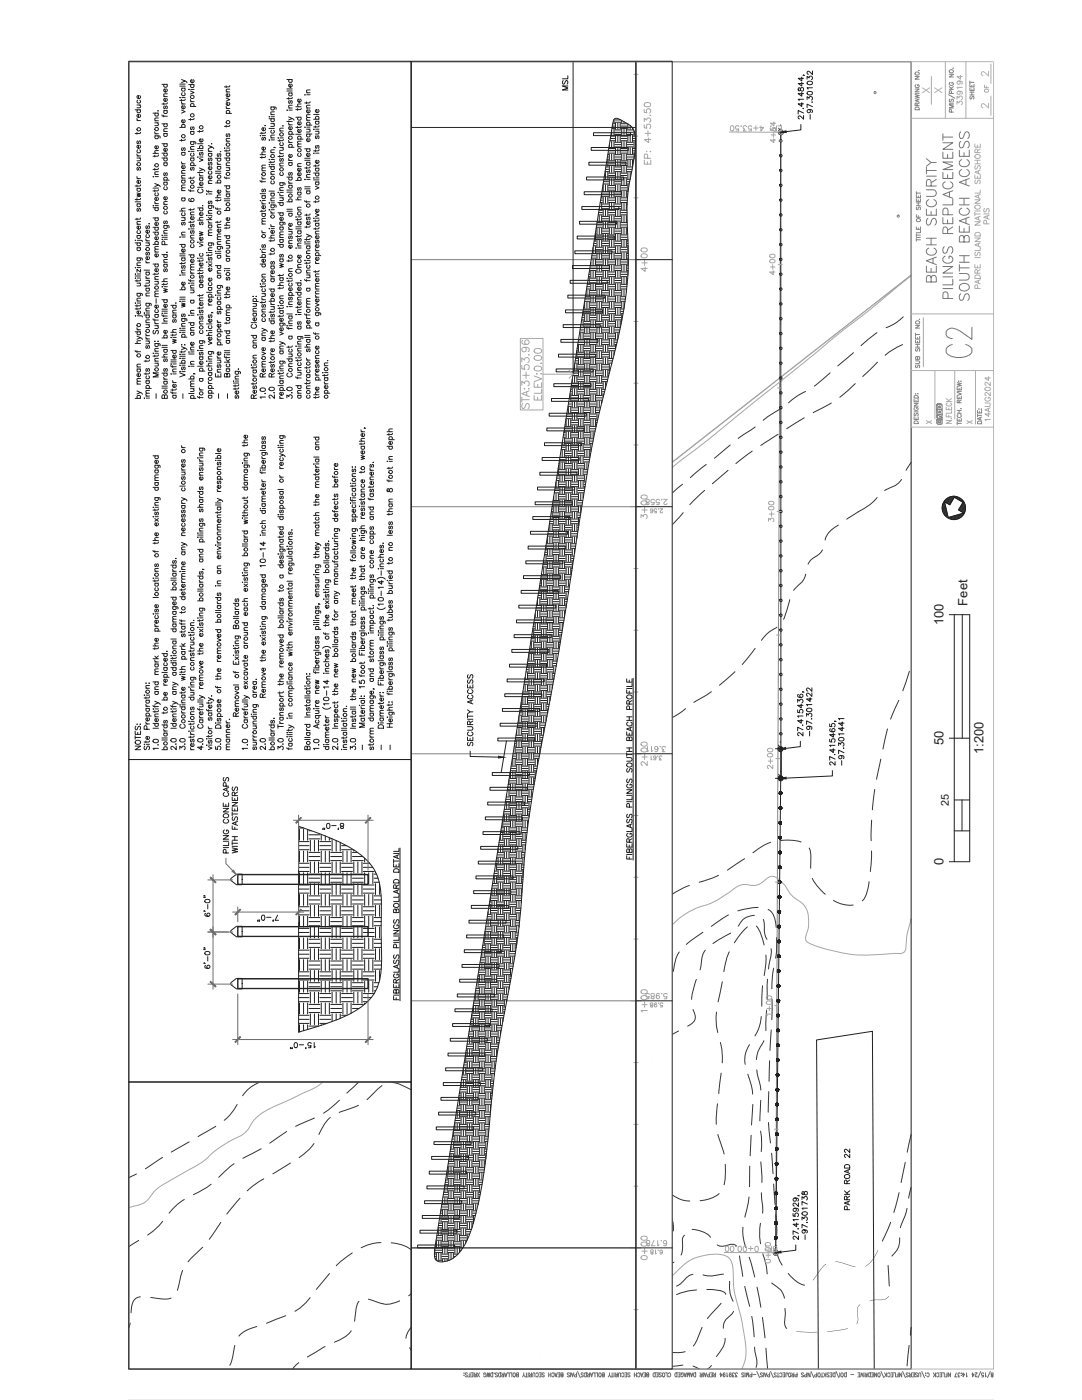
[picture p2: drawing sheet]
<svg xmlns="http://www.w3.org/2000/svg" width="216mm" height="279mm" viewBox="0 0 216 279" stroke-linecap="round" stroke-linejoin="round" font-family="sans-serif">
<defs><g id="words">
<g font-size="2.6" fill="#231f20">
<text x="188.3" y="124.8" transform="rotate(-90 188.3 124.8)">100</text>
<text x="193.1" y="120.9" transform="rotate(-90 193.1 120.9)">Feet</text>
<text x="188.3" y="148.8" transform="rotate(-90 188.3 148.8)">50</text>
<text x="196.2" y="150.5" transform="rotate(-90 196.2 150.5)">1:200</text>
<text x="188.3" y="172.7" transform="rotate(-90 188.3 172.7)">0</text>
</g>
<text font-size="2.2" fill="#231f20" x="189.3" y="160.8" transform="rotate(-90 189.3 160.8)">25</text>
</g></defs>
<g fill="none" stroke="#a4a6a9" stroke-width=".2">
<path d="M181.8 183.4l-.2 .8a17.6 17.6 0 0 0-.9 5.5 1.38 1.38 0 0 1-1.7 .6h-.3a33 33 0 0 1-14.5-1.1l-1.5-.4-1.5-.7a1.13 1.13 0 0 1-.3-1.6 6.6 6.6 0 0 0-.5-5.8l-.6-.7a6.6 6.6 0 0 1-3.1-3.1 4.6 4.6 0 0 0-2.6-2l-.5 .1-.6 .3a3.7 3.7 0 0 1-4.2 1.2h-.4a5.1 5.1 0 0 0-2.8 1.5l-.8 .6a15 15 0 0 1-5.6 2.5l-2 1-1.6 1.1a9.5 9.5 0 0 1-5 3l-.9 .7a6 6 0 0 1-3.9 2.7l-.5 .2a15.8 15.8 0 0 1-6.4 1.4l-1.3 .3M97.2 273.2l5.1-3.9a22 22 0 0 1 5.3-3.8l1.6-.4a22.9 22.9 0 0 0 6.2-.7l5-2.5a93.8 93.8 0 0 0 13.3-6.9l1.3-1.2a9.9 9.9 0 0 1 9.7-3.2 2.97 2.97 0 0 1 1.6 3 21.6 21.6 0 0 0 1.3 8.4l.8 3.8a10.7 10.7 0 0 1-.4 7.4"/>
<circle cx="154.8" cy="250" r=".03"/>
</g>
<path d="M155.8 26.4l-1 223.6" fill="none" stroke="#838588" stroke-width=".2"/>
<g fill="none" stroke="#363536" stroke-width=".2">
<path d="M175 99.3a10.9 10.9 0 0 1-3.7 2.8M179.9 95.7l-.2 .3a6.7 6.7 0 0 1-3 1.8l-.2 .1M181.8 92.3l-1 1.6M179.4 139.8l-1.7 3.7M181.5 134l-1.4 3.9M174.5 157.5l-.4 4.1M175.8 151.5l-.9 4M177.1 145.5l-.9 4M132.2 179.7l-3.7 1.8M137.6 176.7l-1.5 .6-2.2 1.3M143.4 174.7l-1.5 .6-2.4 .8M148.6 171.4l-3.5 2.3"/>
<path d="M153.8 168.1a12 12 0 0 0-3.6 2.1M155.8 167.7a9.4 9.4 0 0 1 4 .4M161.5 169.2a10.2 10.2 0 0 1 .3 4.1M162.1 175.3a10.5 10.5 0 0 0 2.6 3.2M166.3 179.7a6.2 6.2 0 0 0 3.9 .9M173.4 176a6.5 6.5 0 0 1-1.3 3.8M173.9 169.8l-.2 4.1M173.9 163.7l-.1 4.1M116.1 198.5a7 7 0 0 0-3.3 2.3M122 196.9l-3.9 .9M124.1 196.7l2.2-.1 1.9 .2M126.6 182.2l-4.4 1.6"/>
<path d="M133.8 195.8a2.59 2.59 0 0 1-3 1.4l-.6-.1M135.5 190a8.4 8.4 0 0 0-1.2 3.9M140.3 186.1l-3.4 2.4M145.4 182.6l-3.5 2.3M151.3 181.1l-2 .2-2.1 .5M153.3 181.5a4 4 0 0 1 1.6 3.6M154 199.4v4.1M154.4 193.2l-.3 2.1-.1 2M155 187.1l-.1 2.7-.1 1.4M100.7 219.7l2 1.8M106.3 210.3l3 .6M111.2 211.5l2.7 .9 1.2 .3"/>
<path d="M111.7 208.5l1 1.2 2 1.7M111.8 202.6a9.7 9.7 0 0 0-.7 4M153.4 217.9l-.1 4.1M153.6 211.7l-.1 4.1M153.9 205.5l-.3 4.1M100 234.7a7.6 7.6 0 0 0 1.5 3.8M102.6 230a2.55 2.55 0 0 0-2.7 2.7M103.2 239.7a8.8 8.8 0 0 1 3.3 2.3M104.6 230l2.8 .3 1.2 .4M108.5 221.6a8.9 8.9 0 0 1-4 .7M110.4 231.8a5 5 0 0 0 3.7 1.4M110.5 221.2h4.1"/>
<path d="M116.6 221.7a4.9 4.9 0 0 1 2.6 3M119.8 226.7a4.4 4.4 0 0 1-2.3 5.1l-1.4 .8M153.3 224l.4 4.1M154 230.2l.3 4M154.4 236.3l.3 4.1M79.7 259.6a5.2 5.2 0 0 1-3.3 .6M82.5 250a7.5 7.5 0 0 1 1.2 3.2M83.7 255.3a4.5 4.5 0 0 1-2.2 3.3M100.3 259.7l-3.5 2.1M104.7 255.4l-1.4 1.7-1.4 1.3M107.3 243.9a12.8 12.8 0 0 1 .5 4.1M107.6 250a12.2 12.2 0 0 1-1.7 3.7"/>
<path d="M154.8 242.4l.2 4.2M154.9 248.6a6.6 6.6 0 0 0 1.2 3.9M157.3 254.1a6.1 6.1 0 0 0 3.3 2.4M81.7 269l2.4 3.3M83.2 263.7a5.3 5.3 0 0 0-2.2 3.4M88.9 262.1a4.5 4.5 0 0 0-4 .5M94.9 262.6a6.1 6.1 0 0 1-4 0"/>
</g>
<g fill="#363536">
<path d="M164.5 252.5l.3-.2-1.2 1.2-1.4 2z"/>
<path d="M166.7 251.7l1.4 .3 2.6 .9z"/>
<path d="M175.2 249.5l-.6 1.2a4.9 4.9 0 0 1-1.9 2.1l-.1-.1a6.4 6.4 0 0 0 2.6-3.2z"/>
</g>
<g fill="none" stroke="#363536" stroke-width=".2">
<path d="M138.9 195.5l-.7 2.6-.2 1.3M140.7 189.6a5.4 5.4 0 0 0-.8 3.2l-.2 .7M145.8 186.2l-3.5 2.1M150.5 182.7a3.4 3.4 0 0 0-3.2 2.1M152.3 183.5l.2 1.6a4.1 4.1 0 0 0 .5 2.4M153.1 195.4v4.1M153.9 189.3l-.1 1.4-.4 2.7M129.5 215.6l.4 2 .6 2M130.8 209.8a6.5 6.5 0 0 0-1.3 3.8M135.4 205.7a9.5 9.5 0 0 0-3.3 2.5M138.3 201.5v.1a1.99 1.99 0 0 1-1.1 3.2M151 213.5l.8 4"/>
<path d="M151.8 219.6l-.2 4.1M152.4 207.7a7.3 7.3 0 0 0-1.5 3.8M153 201.6l-.2 4.1M117.3 236.8a5.4 5.4 0 0 1-2.2 2.3l-.6 .7M121 232.3a5.3 5.3 0 0 0-3 2.6M126.9 231.9a3.3 3.3 0 0 1-3.9 .5M130.5 221.6a4.9 4.9 0 0 0 .6 4M131.2 227.6a8.8 8.8 0 0 1-2.6 2.8l-.2 .1M151.8 225.7a13.8 13.8 0 0 1 .1 4.1M151.8 231.9l.2 4.1M151.9 238l.3 4.1M179.4 238l-1.1 4"/>
<path d="M180.6 232l-.8 4M181.8 226.4l-.8 3.6M106.7 257.5l-.8 .5-2 .8-.8 .6M109.5 252l-1.7 3.8M112.8 247.4a2.13 2.13 0 0 1-1.5 2.7l-.5 .3M113.5 241.5a8.3 8.3 0 0 0-1.3 3.9M151.8 244.1a10.8 10.8 0 0 0 0 4.1M152.2 250.2a13.4 13.4 0 0 1 .9 4M154 256l.1 .2a3.9 3.9 0 0 1 2.4 2.9M177.7 243.9l-1.6 3.8M85.6 267.2l-.3 .3a2.45 2.45 0 0 0-.9 3.2M85.6 272.4l.3 .8"/>
<path d="M90.5 264.5a2.97 2.97 0 0 0-3.6 1.1M96.6 264.3a10.2 10.2 0 0 1-4.1 .5M101.6 260.8l-2.1 1.8-1.1 .8M156.6 261.1v2.1a2.13 2.13 0 0 0 .4 1.9"/>
</g>
<g fill="#363536">
<path d="M158.9 265.7l4.2 .2h-2.6z"/>
<path d="M165 265.7l2.1-.2 2.1-.4-2.1 .5z"/>
<path d="M171.5 260.4h.1a1.68 1.68 0 0 0-.4 2.1 2.12 2.12 0 0 1-.3 1.8v-.1a2.66 2.66 0 0 0 .1-2.3l.2-1.1z"/>
<path d="M173.5 259.6l1.3-.2a2.25 2.25 0 0 0 2.5-.8 1.71 1.71 0 0 1-2.1 .8z"/>
</g>
<g fill="none" stroke="#363536" stroke-width=".2">
<path d="M160.7 78.1a12 12 0 0 0-3.4 2.3M165.6 74.4l-3.1 2.7M170.3 70.4l-3.1 2.6M170.7 76.6l-3.1 2.7M175 66.4l-3.2 2.6M175.1 72.3l-2.9 2.8M180.1 68.8a13.7 13.7 0 0 0-3.5 2.1M180.2 63.2a9 9 0 0 1-3.4 2.2M136.2 96.6l-1.7 1.4-1.3 1.5M140.6 97.9l-3 2.8M140.9 92.7l-3.1 2.6M145.3 93.9l-3.2 2.6"/>
<path d="M145.7 88.8l-3.1 2.6M150.1 90l-3.3 2.5M150.7 85.2l-3.4 2.3M155.3 86.7l-3.5 2.2M155.7 81.6l-2.3 1.4-1.1 .9M160.5 83.4l-3.5 2.2M165.9 80.4l-3.6 2M107.4 119.5l-2.9 2.9M112.2 115.6l-3.2 2.6M116.8 116.8l-3.2 2.6M116.9 111.7l-1.5 1.5-1.6 1.2M121.1 112.4l-2.9 2.9"/>
<path d="M121.8 108a10.6 10.6 0 0 0-3.4 2.3M126.6 109.8l-3.8 1.5M126.9 104.6l-1.9 1.7-1.3 .9M131.8 101l-3.3 2.4M131.9 106.6l-3.4 2.3M136.3 102.3l-1.3 1.5-1.5 1.5M157.6 119.7l-1.2 3.9M160.8 114.6l-.1 .1a4.6 4.6 0 0 1-1.8 2.5l-.5 .6M164.1 109.8a6.4 6.4 0 0 1-2.3 1.9l-.6 .9M167.3 104.8a4.7 4.7 0 0 0-2.7 3M171.3 102.1l-2.3 1.5M83.2 138l-3.3 2.5"/>
<path d="M88.1 139.2l-3.3 2.4M88.1 134.4l-3.2 2.5M93.3 131l-1.6 1.2-1.8 1.1M93.3 136l-3.4 2.1M98.4 127.6a11.1 11.1 0 0 0-3.5 2.1M98.8 133.1l-3.7 1.8M102.8 123.5l-.7 .7-1.2 1.7-.7 .8M104 130a8 8 0 0 1-3.3 2.4M107.6 125l-1.3 1.7-1.1 1.6M112 120.6l-3 2.9M141.9 138l-3.5 2.2M146.7 134.1l-3.2 2.7"/>
<path d="M150.7 129.4l-2.6 3.2M155 125.2a7.5 7.5 0 0 0-3.1 2.6M59.1 157l-3.5 2.3M64 153.3l-3.3 2.4M64.5 158.7l-3.5 2.1M69.1 149.9l-1.6 1.3-1.7 1.1M69.8 155.6l-3.5 2.1M73.8 145.9a11.9 11.9 0 0 1-3 2.8M74.7 151.9l-3.2 2.5M78.5 142l-1 .9-2.3 1.6M79 147.4l-2.8 3.1M83.2 143l-2.8 2.9"/>
<path d="M105.7 160a9.6 9.6 0 0 0-3.7 1.7M111.4 157.8l-3.7 1.7M117.2 155.6l-3.8 1.6M121.6 151.6l-1.6 2.2-1 .9M127.2 149l-2 1.1-1.7 .6M131.7 144.8l-1.7 1.4-1.3 1.4M136.8 141.4l-1.2 1-2.2 1.2M30.5 179.9a10.7 10.7 0 0 1-2.8 2.9M35.1 175.8l-1 1-2.2 1.6M40.5 173l-1.4 .8-2.4 .8M41.5 178.8l-3.9 1.1M45.2 169.1l-3.1 2.6"/>
<path d="M46.6 175.3l-3.2 2.5M49.5 164.7a9.5 9.5 0 0 0-3 2.8M50.8 170.8l-2.7 3.1M53.9 160.4a13.8 13.8 0 0 0-2.9 2.9M54.7 166l-2.7 3.2M59.2 161.9l-1.7 1.2-1.5 1.4M74.8 179.4l-3.6 1.8M80.2 176.4l-3.6 2M85.4 173.1l-1.2 .6-2.2 1.8M91 170.9l-2.1 1.2-1.5 .6M95.7 166.9l-1.8 1.9-1.1 1M100.3 162.8l-1.7 1.2-1.5 1.4"/>
<path d="M26.2 184.2l-.5 .5M27.9 190.3l-2.2 1.6M32 185.7l-2.6 3.2M35.8 180.9l-.9 .9-1.7 2.3M44.6 199.7l-1.3 .8-2.4 1M49.6 196.2l-1.9 1-1.6 1.1M54.8 192.9l-2.1 1.8-1.2 .6M60.4 190.4l-2.4 1.1-1.4 .5M64.7 186.1l-.2 .1a12 12 0 0 0-2.5 2.9M69.5 182.4l-1.8 2.1-1.1 .8M90.3 197.3l-3.7 1.9M95.9 194.9l-2 .6-1.8 .8"/>
<path d="M101.8 193.3l-3.9 1.1M107.4 190.7l-1.8 1.1-1.8 .8M112.1 186.7a11.9 11.9 0 0 0-3.2 2.6M118 185.1l-4 .9M122.2 183.8l-2.2 .7M144.1 195.9l-.8 4.1M145.5 190l-.6 1.8-.5 2.1M149.1 185l-1.4 1.5-1.2 1.7M150.9 184.8a8.9 8.9 0 0 1 1.6 3.8M152.2 196.7l-.2 4.1M152.8 190.6v1.5l-.3 2.6M30.1 210.5l-3.5 2"/>
<path d="M35.6 207.6l-3.6 2M39.4 202.9l-2.4 3.3M51.5 216.1a7 7 0 0 0-3.1 2.6M57.2 213.8l-3.7 1.6M62.8 211.1l-3.7 1.8M67.7 219.6l-1.9 1.7-1.2 .9M68.6 209l-3.9 1.4M72.2 215.3l-3 2.8M73.8 205.8l-3.4 2.2M76.2 216.7l-3 2.8M77.3 211.9a11.8 11.8 0 0 0-3.6 2.1M78.2 216a10 10 0 0 1 3.8 1.4"/>
<path d="M79.2 202.8l-3.6 2M83.1 209.9l-3.9 1.4M83.9 218.2a12.4 12.4 0 0 0 4.1 0M84.8 200.1l-3.7 1.8M88.8 207.7l-1.6 .4-2.2 1M90.9 207.6l4.1 .6M94.1 217.8l-4.1 .2M96.2 217.8a6.4 6.4 0 0 1 4.5 1.9M97 208.5l4 .9M103 209.7l3.3 .6M143 202a10.6 10.6 0 0 0 .2 4.1M143.7 208a11.9 11.9 0 0 1 .4 4.1"/>
<path d="M143.9 214.2l-.5 4M149.2 214.4l.8 2.4 .2 1.6M149.5 208.5a5.3 5.3 0 0 0-.8 3.9M151.9 202.9a8 8 0 0 1-1.3 3.8M27.2 234.3l-1.5 .7M32.4 231l-3.4 2.3M36.8 239.4a10.7 10.7 0 0 0-3.1 2.7M37.7 227.9l-3.5 2M42.1 236.3l-1.6 1.1-1.9 1M43.1 224.8l-3.6 2M46.7 232.2l-3.1 2.8M47.3 220.4a10 10 0 0 1-2.6 3.2"/>
<path d="M47.9 239.1l-2.6 3.2M52.1 229.3l-3.6 1.9M52.6 235.3l-1.6 1-1.7 1.4M57.2 225.8l-3.4 2.3M57.9 232.1l-3.5 2.2M62.7 228.2a10.9 10.9 0 0 1-3 2.8M62.7 223.1l-3.7 1.7M65.9 223a9.6 9.6 0 0 0-2.3 3.4M71.5 220.6l-3.8 1.4M121.5 237.3l-1.3 3.9M126.4 235a4.3 4.3 0 0 0-3.9 .5M128.4 235.5a13.5 13.5 0 0 1 3.8 1.6"/>
<path d="M133.9 238.3a6.1 6.1 0 0 0 3.7 1.4M143.2 220.3l-.3 4.1M143.2 226.4l1.3 3.9M143.5 238.2a6.6 6.6 0 0 1-3.8 1.4M144.7 232.4a13.6 13.6 0 0 1-.2 4M149.4 238.9l-.8 4M149.6 232.7v4.1M149.9 226.6l-.2 4.1M150.2 220.4l-.2 4.1M181.8 237l-.5 2.1M27.7 247.5l-2 1.3M28 258.8a2.03 2.03 0 0 0-1.8 2.2v1"/>
<path d="M30.1 258.9a9.4 9.4 0 0 0 4 .2M32.5 243.7a12 12 0 0 1-3.1 2.8M36.4 253.5l-1 4M40.4 248.9l-2.9 2.9M44.1 244l-2.3 3.3M61.9 259a9.9 9.9 0 0 1-3 2.7M65.7 254.2l-2.6 3.1M70.3 250.1l-2.1 1.5-1.1 1M71.6 259.7a9.7 9.7 0 0 0-.9 4M73.5 259.3l2.9 .9M76 248a9 9 0 0 0-3.9 1M78.1 248a6.2 6.2 0 0 1 4.4 2"/>
<path d="M109.9 258.1a6.3 6.3 0 0 1-3.4 2.4M112.6 252.7a11.9 11.9 0 0 0-1.8 3.6M115.6 259.6a4.9 4.9 0 0 1-3.5 2.1M117.4 248.8l-3.3 2.5M119.1 255.3a1.23 1.23 0 0 0-1.8 .8l-.9 1.6M119.6 243.1l-1.1 4M121.1 248.8a5 5 0 0 0 1.7 3.6M124.5 255l-1.2 .6a2.3 2.3 0 0 1-2.5 .8M124.8 244.1a10 10 0 0 0-3.1 2.7M127.5 259.9l-3.8 1.5M129.8 255.8a2.23 2.23 0 0 1-3.6 .1M130.6 242.3l-2 .3-2 .6"/>
<path d="M131.1 253a4.4 4.4 0 0 1-4.3 1.9l-1-.3-1.4-.9M132.6 242.5a1.95 1.95 0 0 1 1.8 2.1l-.1 1.1M133.1 257.4l-1.4 .5-2.3 1.4M133.1 259.2l-3.8 1.5M134 247.7a11.3 11.3 0 0 1-1.6 3.7M134.5 251.9a11.4 11.4 0 0 0-3.2 2.6M136.6 246.5l-.4 .8v1.8l-.3 1.4M138.1 245.3a5.3 5.3 0 0 1 3.7 1.6M138.3 254.3a4.6 4.6 0 0 0-2.5 1.9l-.8 .5M139 257.4a11.1 11.1 0 0 0-4 1M141 257.3l.9 .1a5.8 5.8 0 0 1 2.6 .5l.3 .4M143.1 248.4a2.49 2.49 0 0 0 2.5 0 1.27 1.27 0 0 1 1.4 .3"/>
<path d="M144.4 254.3a8.6 8.6 0 0 1-4.1 .1M145.6 255.7a6.7 6.7 0 0 0 .7 4M147.6 250.6l.6 4.1M148.3 244.9a9.4 9.4 0 0 0 .5 4.1M148.6 256.7l1 4M149.5 250.9l1.1 4M151.1 256.9l.7 4M177.2 252.6l.3 4.1M179.5 247a4 4 0 0 1-1.5 3.7M181 241.1l-.4 1.4-1 2.5M26 264l-.3 1M46.9 268.5l-.5 2.5-.5 1.5"/>
<path d="M51.2 264.7a6.7 6.7 0 0 0-3.5 2M57 262.6l-3.8 1.5M59.6 271.9l-1.2 1.3M64.9 268.7l-3.6 2.1M70.1 265.6a7.1 7.1 0 0 1-3.4 2.3M88.8 268.8a11.6 11.6 0 0 0-1.7 3.7M94 266.3a4.5 4.5 0 0 0-3.8 .9M94.2 270a2.66 2.66 0 0 0-1.8 2.1l-.7 1M99.7 268.1a5.4 5.4 0 0 1-3.5 2M99.8 265a5.2 5.2 0 0 1-3.7 1.4M100 272.9l-.5 .3M104.5 264.3l-3.2 2.5"/>
<path d="M104.6 261.2a10 10 0 0 0-3.3 2.4M105.2 269.7a13.4 13.4 0 0 1-3.5 2.1M105.3 272.1l-2.4 1.1M110 273.2h1.1M110.1 261.9a7 7 0 0 0-3.9 1.3M110.7 267a8.3 8.3 0 0 0-3.8 1.5M110.8 269.3l-3.6 1.8M116.6 265.5l-2.1 .9-1.8 .4M116.6 267.2l-3.9 1.3M121.9 264l-1.7 1.4-1.7 1M121.9 262.5l-1.7 1.2-1.7 1M124.5 271v.1a3.6 3.6 0 0 0-2 2.1"/>
<path d="M127.3 261.3l-2.4 .8-1.3 .8M130.1 273.1l-.5 .1M130.6 269.9l-4.1 .6M136.3 272.4l-4.1 .4M136.7 269.7a12.6 12.6 0 0 1-4.1 .1M138.3 272.6l1.3 .6M140.1 264.9l-1 2.4-.7 1.3M142 272.5l-.9 .7M143.9 260.1l-2.7 3M144.7 267.1a6 6 0 0 1-1.7 3.6M146.4 261.7l-.4 .5-.7 .7a2.43 2.43 0 0 0-1 2.2M150 262.7l.5 4.1"/>
<path d="M150.6 268.9l.2 1.6a3.7 3.7 0 0 1 .1 2.4M152.1 262.9l.5 4.1M152.8 269l.4 4.1M181.4 268.5l-.4 4.1M181.8 264.9l-.2 1.6"/>
</g>
<g fill="none" stroke="#a4a6a9" stroke-width=".2">
<path d="M145.5 26.4h10.3M145.9 25.1a.52 .52 0 0 1 .6 .4 .52 .52 0 0 1-.4 .6l-.3-.2-.1-.4zM147.5 25.3a.37 .37 0 0 0-.6-.2 .37 .37 0 0 0-.1 .6 .37 .37 0 0 0 .6 0v.4h-.6M147.8 25.1h.1zM149 25.3a.36 .36 0 0 0-.6-.1 .36 .36 0 0 0 .2 .5l-.3 .5h.6M150 25.3a.38 .38 0 0 0-.5-.2 .38 .38 0 0 0-.1 .6 .38 .38 0 0 0 .6 0l-.1 .5h-.5M150.4 25.6h.9M150.8 25.1v.9M151.8 25.1v1.1l.5-.7h-.7M153.7 25.5v.5l.5 .1a.38 .38 0 0 1 0-.6 .38 .38 0 0 1 .5 .1 .38 .38 0 0 1-.1 .5M153.8 25.7v.1zM153.8 25.1v.1z"/>
<path d="M153.9 26.9h.9M154.3 26.5v.9M154.4 27.7v.8l-.7-.6h1.1M154.4 24.3v.8l-.7-.5h1.1M154.9 25.1v1.1l-.6-.1v-.4l.6-.1M155.2 25.1h.7v1.1h-.7M155.4 28.1h.8M155.4 26.4h.8M155.5 25.7h.4M153.6 51.9a.53 .53 0 0 1 .7-.2 .53 .53 0 0 1 .3 .6 .53 .53 0 0 1-.7 .2 .53 .53 0 0 1-.3-.6zM153.6 50.9a.54 .54 0 0 1 .7-.2 .54 .54 0 0 1 .3 .6 .53 .53 0 0 1-.7 .2 .53 .53 0 0 1-.3-.6zM153.7 53.3h.9"/>
<path d="M154.2 52.8v.9M154.3 54v.8l-.7-.5h1M155.3 52.8h.8M181.8 54.9l-123.2 96.6 3.7-2.6 7.7-5.9a517.1 517.1 0 0 0 19.9-15.1l2.7-2a350.9 350.9 0 0 0 19.4-14.8 221.1 221.1 0 0 0 13-10.5l4.9-3.7a188.5 188.5 0 0 1 11.9-9.5l18.8-15.2a217.6 217.6 0 0 1 12.9-10.3l8.3-6.9M155.2 77.4h.8M153.3 104l.1-.5 .4 .3a.36 .36 0 0 1 .5-.3 .36 .36 0 0 1-.1 .6M153.4 101.2a.54 .54 0 0 1 .7-.2 .54 .54 0 0 1 .3 .6 .54 .54 0 0 1-.7 .2 .54 .54 0 0 1-.3-.6zM153.4 100.2a.54 .54 0 0 1 .7-.2 .54 .54 0 0 1 .3 .6 .54 .54 0 0 1-.7 .2 .54 .54 0 0 1-.3-.6zM153.5 102.6h.9M154 102.1v.9M155 102.1h.9M154.9 126.7h.8"/>
<path d="M153.2 150.5l.4-.1 .6 .1a.52 .52 0 0 1-.4 .7 .52 .52 0 0 1-.7-.4zM153.2 149.5a.53 .53 0 0 1 .6-.2 .53 .53 0 0 1 .4 .6 .53 .53 0 0 1-.7 .2 .53 .53 0 0 1-.3-.6zM153.3 151.9h.9M153.7 151.4v.9M154.2 152.7v.7l-.8-.6-.3 .2 .1 .3 .2 .1M154.8 151.4h.8M42.2 164.3l-16.5 13.6M47.6 160.1l11-8.6-5.9 4.7a400.8 400.8 0 0 0-22.3 18l-4.7 3.7M154.7 176l.8 .1M117.6 191.5l-.6 .2a13 13 0 0 0-6.4 3.6 9.1 9.1 0 0 1-3.4 1.5 4.6 4.6 0 0 0-2 2.2 5.2 5.2 0 0 1-5.5 2.5 5.3 5.3 0 0 0-5.1 .3l-1.2 .6a3.7 3.7 0 0 1-3.8 .8 4.2 4.2 0 0 0-3.4 1l-1.7 .8a26 26 0 0 0-5.8 2.7 21.4 21.4 0 0 0-5.6 2.4l-1.2 .9a10.7 10.7 0 0 1-3.4 2.6 6.7 6.7 0 0 0-4.6 2.8l-1.6 1-6.1 2.8a11.9 11.9 0 0 0-6 4.1 5.3 5.3 0 0 1-3.4 2.9 22.3 22.3 0 0 0-6.1 4.5l-5.8 3.3a15.3 15.3 0 0 0-4.5 3.3 4.7 4.7 0 0 1-4 2.5l-.7 .2M153 199.9a.53 .53 0 0 1 .6-.2 .53 .53 0 0 1 .3 .6 .53 .53 0 0 1-.6 .2 .53 .53 0 0 1-.3-.6zM153 198.9a.54 .54 0 0 1 .6-.2 .54 .54 0 0 1 .3 .6 .54 .54 0 0 1-.6 .2 .54 .54 0 0 1-.3-.6z"/>
<path d="M153.1 201.3h.9M153.5 200.8v.9M154 202.4h-1.1l.2 .2M154.6 200.7h.8M154.5 225.3l.8 .1M144.5 250h10.3M144.9 248.7a.52 .52 0 0 1 .6 .4 .52 .52 0 0 1-.4 .7l-.3-.2-.1-.5zM145.9 248.7a.52 .52 0 0 1 .6 .4 .52 .52 0 0 1-.4 .7l-.3-.2-.1-.4zM146.8 248.7h.1zM147.4 248.8a.52 .52 0 0 1 .6 .3 .52 .52 0 0 1-.3 .7l-.4-.2v-.4zM148.4 248.8a.52 .52 0 0 1 .7 .3 .52 .52 0 0 1-.4 .7l-.4-.2v-.4zM149.3 249.2h1"/>
<path d="M149.8 248.7v.9M150.8 248.8l.1-.1a.55 .55 0 0 1 .4 .6 .55 .55 0 0 1-.4 .5l-.1-.1-.2-.4zM152.7 251.5a.54 .54 0 0 1 .7-.2 .54 .54 0 0 1 .3 .6l-.8 .1-.2-.3zM152.7 248.1l.4-.1 .6 .1a.52 .52 0 0 1-.4 .6 .52 .52 0 0 1-.6-.3zM152.7 249.1a.53 .53 0 0 1 .7-.2 .53 .53 0 0 1 .3 .6 .53 .53 0 0 1-.7 .2 .53 .53 0 0 1-.3-.6zM152.7 249.4h.2zM152.7 248.8h.2zM152.8 250.5h1M153.3 250.1v.9M153.9 248.7v1.1l-.6-.1v-.4l.6-.1M154.4 250h.8M154.5 249.3l-.2-.2 .1-.3 .6-.1v1.1l-.7-.1 .1-.4h.6"/>
<circle cx="155.8" cy="26.4" r=".41"/>
<circle cx="154.8" cy="250" r=".41"/>
</g>
<path d="M181.8 54.9l-139.6 109.4-16.5 13.6" fill="none" stroke="#a3a4a8" stroke-width=".2"/>
<g fill="none" stroke="#231f20" stroke-width=".2">
<path d="M155.4 26.1l.8 .6M155.4 25.6l.2 .4M155.7 25h.1M155.8 26.4v128.9l-1 94.7M156 26l-.5 .8M154.7 155.3h2M154.7 149.4h2M155.3 149.2l.9 .5M155.3 148.7l.2 .3M155.4 155.1l.8 .5M155.4 154.5l.2 .4M155.6 158.1h.3v.4h-.2l-.2-.3 .2-.1 .3 .1-.1 .3h-.1l-.3-.2 .4-.2 .1 .4h-.4l-.1-.3a.25 .25 0 0 0 .2 .3 .25 .25 0 0 0 .3-.2 .25 .25 0 0 0-.4-.2h.3l.1 .3-.3 .1-.2-.3 .2-.1 .3 .2-.3 .2-.2-.3 .2-.1 .3 .1-.2 .4-.3-.3 .2-.2 .3 .1-.1 .3-.4-.1v-.2l.4-.1v.4h-.3l-.1-.2 .1-.2 .4 .1-.2 .3h-.2l-.1-.2 .1-.2h.3a.25 .25 0 0 1 .1 .3 .25 .25 0 0 1-.4 .1v-.4h.2l.2 .1-.1 .3h-.2l-.2-.3 .3-.1 .2 .2-.2 .2-.3-.2 .1-.2 .4 .1v.2l-.3 .1-.2-.1z"/>
<path d="M155.6 155.2h.4l-.1 .3-.3-.1 .1-.3a.25 .25 0 0 1 .4 .2 .25 .25 0 0 1-.4 .3 .25 .25 0 0 1-.1-.5h.3l.1 .2v.2l-.3 .1-.1-.4v.3h.3l.1-.1-.3-.3-.1 .1 .3-.1 .1 .3-.3 .2-.1-.4h.4v.1l-.3 .3-.1-.3 .3-.2 .1 .2-.2 .3-.3-.3 .2-.2 .3 .1-.1 .4-.3-.2v-.2h.3l.1 .3-.3 .1-.2-.3 .4-.2 .1 .1-.1 .3h-.3v-.2l.1-.2h.2a.25 .25 0 0 1 .1 .4 .25 .25 0 0 1-.3 .1l-.1-.4 .2-.1 .2 .3-.3 .2-.1-.2 .1-.3 .3 .2-.2 .3-.2-.1 .1-.4 .3 .1v.3l-.3 .1-.1-.2zM155.7 148.1h.1M155.7 153.9h.1M155.9 149.4v5.9M156 149.1l-.5 .8M156 154.9l-.5 .9M155.4 178.8h.3l.1 .2-.3 .2-.2-.3 .2-.1 .2 .1v.3h-.3l-.1-.3 .3-.1 .1 .4h-.3l-.1-.3a.25 .25 0 0 0 .2 .3 .25 .25 0 0 0 .3-.2l-.2-.2h-.2l.3 .1 .1 .2-.4 .1-.1-.2 .2-.2 .3 .2-.2 .2h-.3v-.3l.3-.1 .1 .3-.1 .2-.3-.3 .3-.2 .2 .2-.2 .2-.3-.1 .2-.3h.2v.4h-.2l-.2-.1 .1-.3h.2l.2 .1-.1 .3h-.4v-.2l.1-.2h.3a.25 .25 0 0 1 .1 .3 .25 .25 0 0 1-.4 .1l-.1-.2 .2-.2 .3 .2-.4 .2-.1-.1 .1-.3h.3l.1 .2-.2 .3-.3-.1 .1-.4 .4 .1-.1 .2-.2 .1-.2-.1zM155.4 172.9h.4l-.1 .4h-.2l-.1-.3 .3-.1 .1 .4h-.4v-.2l.3-.2 .1 .3-.3 .1-.1-.3a.25 .25 0 0 0 .1 .3 .25 .25 0 0 0 .3-.3 .25 .25 0 0 0-.3-.1h.2l.1 .3-.3 .1-.1-.3 .4-.1-.1 .4h-.1l-.2-.3 .3-.1 .1 .1-.2 .3-.3-.2 .2-.2h.3l-.1 .4-.3-.1v-.2l.4-.1v.4h-.3l-.1-.2 .1-.2 .3 .1-.1 .3h-.3v-.2l.1-.2h.2a.25 .25 0 0 1 .1 .3 .25 .25 0 0 1-.3 .1l-.1-.4 .2-.1 .2 .2-.1 .3h-.2l-.1-.3 .2-.2 .2 .3-.2 .2-.2-.2 .1-.2 .3 .1v.2l-.2 .1-.2-.1zM155.4 175.8h.3l.1 .3-.3 .2-.1-.4 .1-.1 .3 .2-.1 .2-.3 .1-.1-.3 .2-.2 .3 .2-.2 .3-.3-.2 .1-.3 .4 .1-.1 .4-.4-.1 .1-.3h.3l.1 .3-.4 .1-.1-.3 .2-.2 .3 .1-.2 .4-.2-.1-.1-.2 .1-.2h.3a.25 .25 0 0 1 .1 .4 .25 .25 0 0 1-.4 .1v-.4l.2-.1 .2 .2-.1 .3h-.2l-.2-.1 .1-.4h.3l.1 .2-.2 .3-.2-.1 .1-.4 .3 .1v.3l-.4 .1-.1-.2 .3-.3 .2 .3-.3 .2-.2-.3 .3-.2 .2 .2v.2h-.4v-.4h.3l.1 .2v.2l-.3 .1-.2-.2 .1-.2a.25 .25 0 0 0 .2 .4 .25 .25 0 0 0 .2-.4 .25 .25 0 0 0-.4-.1zM155.4 170h.4v.3l-.3 .1-.1-.4 .2-.1 .2 .1v.3l-.2 .1-.2-.3 .3-.2 .1 .4h-.3l-.1-.2 .1 .2h.3a.25 .25 0 0 0 0-.4 .25 .25 0 0 0-.4 .1l.2-.1 .2 .1-.1 .4h-.2l-.1-.3 .2-.2 .2 .1 .1 .1-.2 .3-.3-.1v-.3l.3-.1 .2 .2-.3 .3-.2-.3 .2-.2 .2 .1-.1 .4-.3-.2v-.2l.4-.1v.4l-.2 .1-.2-.3 .3-.2 .2 .1-.1 .3h-.4v-.2l.1-.2h.3a.25 .25 0 0 1 0 .4 .25 .25 0 0 1-.3 0l-.1-.3 .2-.1 .3 .2-.2 .3h-.2l-.1-.2 .1-.3h.3l.1 .2-.3 .3-.2-.1 .1-.4 .4 .1-.1 .3-.2 .1-.2-.2zM155.5 167h.3l.1 .2-.3 .2-.2-.3 .2-.2 .3 .1v.3l-.2 .1h-.2v-.4h.3l.1 .1v.2l-.3 .1-.2-.2 .1-.2-.1 .2 .2 .2 .3-.1v-.3l-.3-.1-.1 .1 .1-.1 .3 .1-.1 .4h-.2l-.2-.3 .2-.2 .2 .1 .1 .2-.2 .2-.2-.1-.1-.2 .4-.2 .1 .2-.2 .3-.3-.2 .2-.3 .3 .1-.1 .4-.4-.1 .1-.3h.3v.3l-.3 .1-.1-.3 .3-.2 .2 .2-.1 .3-.3-.1-.1-.2 .1-.1h.3a.25 .25 0 0 1 .1 .3 .25 .25 0 0 1-.4 .1l-.1-.2 .2-.3 .3 .3-.3 .2-.2-.1 .1-.3h.3l.1 .2-.2 .2-.2-.1 .1-.3 .3 .1v.2l-.3 .1-.2-.2zM155.5 164.1l.4-.1v.3l-.3 .1-.1-.3 .1-.1 .3 .1v.3h-.4v-.3l.3-.1 .1 .4h-.3l-.1-.3a.25 .25 0 0 0 .1 .3 .25 .25 0 0 0 .3-.1l-.1-.3h-.3l.4 .1v.2l-.3 .1-.1-.2 .2-.2 .2 .2-.2 .3-.2-.1v-.3l.3-.1 .1 .3-.2 .2-.3-.3 .3-.2 .2 .2-.1 .2-.3-.1 .1-.3h.3v.4l-.2 .1-.2-.2 .1-.3h.2l.1 .1-.1 .3h-.3v-.2l.1-.2h.2a.25 .25 0 0 1 .1 .3 .25 .25 0 0 1-.3 .1l-.2-.2 .3-.2 .2 .3-.3 .1-.1-.1v-.3h.3l.1 .2-.2 .3-.2-.1 .1-.4 .3 .1v.2l-.2 .2-.2-.2z"/>
<path d="M155.5 161.1h.4l.1 .2-.3 .2-.2-.3 .3-.2 .2 .2-.1 .2h-.3l-.1-.3 .3-.1 .1 .4-.3 .1-.1-.4a.25 .25 0 0 0 .2 .4 .25 .25 0 0 0 .3-.3 .25 .25 0 0 0-.4-.1h-.1l.4-.1 .1 .3-.4 .2-.1-.4 .2-.1 .3 .2-.1 .3h-.3l-.1-.3 .1-.2 .4 .2-.2 .3-.3-.2 .2-.3 .2 .1-.1 .4h-.1l-.2-.4h.4v.3l-.3 .1-.1-.3 .1-.2 .4 .2-.2 .3-.3-.1v-.2l.1-.2h.3a.25 .25 0 0 1 0 .4 .25 .25 0 0 1-.3 .1l-.1-.4 .2-.1 .3 .2-.2 .3h-.1l-.2-.1 .1-.3 .3-.1 .1 .2-.3 .3-.2-.3 .1-.2 .4 .2-.1 .2-.2 .1-.2-.2zM155.1 199.6l.4-.1 .1 .3a.25 .25 0 0 1-.4 .1 .25 .25 0 0 1 0-.4 .25 .25 0 0 1 .4 .2l-.3 .3-.2-.1v-.3l.3-.1 .1 .4-.2 .1-.2-.2v-.2l.1 .3h.3a.25 .25 0 0 0 0-.4 .25 .25 0 0 0-.4 .1l.2-.1 .2 .1v.2l-.3 .2-.1-.4 .2-.1 .3 .2-.3 .3-.2-.4 .3-.1 .2 .2-.3 .3-.2-.3 .2-.2 .2 .1-.1 .3-.3-.1v-.2l.4-.1v.4l-.2 .1-.2-.3 .3-.2 .1 .1v.3h-.4v-.2l.1-.2h.2a.25 .25 0 0 1 .1 .3 .25 .25 0 0 1-.3 .1l-.1-.3 .2-.1 .3 .2-.2 .2h-.2l-.1-.3 .3-.1 .2 .2-.3 .3-.2-.3 .1-.2 .3 .1v.3l-.2 .1-.2-.2zM155.2 196.6h.3l.1 .2-.3 .2-.2-.3 .2-.2 .3 .2-.1 .2h-.3l-.1-.3 .4-.1v.4l-.3 .1-.1-.4a.24 .24 0 0 0 .2 .4 .24 .24 0 0 0 .3-.3 .24 .24 0 0 0-.4-.1h.3l.1 .2-.3 .2-.2-.4 .2-.1 .3 .2-.1 .2-.3 .1-.1-.3 .1-.2 .4 .2-.2 .3-.3-.2 .2-.3 .2 .1v.4h-.2l-.2-.4h.4v.3l-.3 .1-.1-.3 .3-.2 .2 .2-.2 .3-.2-.1-.1-.2 .1-.2 .3 .1a.25 .25 0 0 1 .1 .3 .25 .25 0 0 1-.4 .1v-.4l.1-.1 .3 .2-.1 .3h-.2l-.2-.4 .3-.1 .2 .2-.2 .3-.3-.3 .1-.2 .4 .2v.2l-.3 .1-.2-.2zM155.2 193.6h.3l.1 .2-.3 .2-.1-.1 .1-.3 .3 .1v.3h-.4v-.3l.3-.1 .1 .3-.4 .1v-.3a.25 .25 0 0 0 .1 .3 .25 .25 0 0 0 .3-.2l-.1-.2h-.3h.3l.1 .3-.3 .1-.1-.3 .4-.1v.2l-.3 .2-.2-.3 .4-.1 .1 .1-.2 .3-.3-.2 .2-.2 .3 .1-.1 .3-.4-.1 .1-.2a.25 .25 0 0 1 .4 0 .25 .25 0 0 1-.2 .3 .25 .25 0 0 1-.3-.2l.4-.2 .1 .1-.2 .3h-.2l-.1-.2 .2-.2h.2a.25 .25 0 0 1 .1 .3 .25 .25 0 0 1-.4 .1l-.1-.2 .3-.2 .2 .2-.3 .2-.2-.1 .1-.3h.3l.1 .2-.2 .2-.2-.1 .1-.3 .3 .1v.2l-.3 .1-.2-.1zM155.3 190.6h.2l.1 .3-.3 .2-.1-.3 .2-.2 .3 .2-.1 .2h-.3l-.1-.2 .1-.2 .3 .2-.2 .3-.2-.2 .1-.3 .3 .1-.1 .4-.3-.2v-.2h.4v.3h-.3l-.1-.2 .3-.2 .1 .1v.3h-.4v-.2l.1-.2h.2a.25 .25 0 0 1 .1 .4 .25 .25 0 0 1-.3 0l-.1-.1 .2-.3 .3 .3-.4 .2-.1-.2 .1-.3h.2l.2 .2-.3 .3-.2-.1 .1-.4 .3 .1v.3h-.3l-.1-.3h.4l.1 .2-.4 .2-.1-.4 .2-.1 .2 .2v.2h-.4l.1-.4h.2l.1 .2v.2l-.2 .1-.2-.2v-.2a.25 .25 0 0 0 .2 .4 .25 .25 0 0 0 .3-.4 .25 .25 0 0 0-.4-.1zM155.3 187.7h.3a.25 .25 0 0 1-.1 .4 .25 .25 0 0 1-.3-.3 .25 .25 0 0 1 .4-.1v.3l-.2 .1-.2-.2 .1-.2h.2l.1 .3a.24 .24 0 0 1-.4 0 .24 .24 0 0 1 .2-.4 .24 .24 0 0 1 .3 .3 .25 .25 0 0 1-.4 .2 .25 .25 0 0 1 0-.4 .25 .25 0 0 1 .4 .1l-.2 .3h-.2l-.1-.3 .3-.1 .1 .3-.2 .1-.2-.2v-.1l.1 .3h.3a.25 .25 0 0 0 0-.4 .25 .25 0 0 0-.4 .1l.3-.2 .1 .1-.1 .4h-.1l-.2-.3 .2-.2 .2 .1v.4l-.4-.1 .1-.3h.2l.2 .2-.2 .2h-.2v-.4a.25 .25 0 0 1 .4 .1 .25 .25 0 0 1-.3 .3 .25 .25 0 0 1-.2-.3 .24 .24 0 0 1 .4-.1 .24 .24 0 0 1-.1 .4 .24 .24 0 0 1-.3-.3l.3-.1 .2 .1-.1 .3-.3-.1-.1-.2 .1-.1h.3a.25 .25 0 0 1 .1 .3 .25 .25 0 0 1-.4 .1zM155.3 184.8l.3-.1v.4l-.4-.1v-.2l.4-.1 .1 .4-.2 .1-.3-.3 .4-.2 .1 .4h-.3l-.2-.2 .1 .2h.3a.25 .25 0 0 0 0-.4 .25 .25 0 0 0-.3 .1l.1-.1 .3 .1-.1 .3-.2 .1-.2-.3 .2-.2h.2l.1 .2-.2 .3-.2-.1-.1-.3 .4-.1 .1 .2-.2 .3-.3-.3 .2-.2 .3 .1-.1 .3-.4-.1 .1-.2 .3-.1 .1 .4-.3 .1-.2-.3 .4-.2 .1 .1-.1 .3h-.3l-.1-.2 .1-.2h.3a.25 .25 0 0 1 .1 .3 .25 .25 0 0 1-.3 .1l-.1-.3 .2-.1 .2 .2-.1 .2-.2 .1-.1-.4 .2-.1 .2 .2-.2 .3-.3-.3 .2-.2 .3 .1-.1 .3-.2 .1-.2-.2zM155.3 181.8l.2-.1 .2 .2-.1 .3h-.2l-.1-.1 .1-.4 .4 .3-.3 .2-.2-.1 .1-.4 .3 .2v.2a.25 .25 0 0 1-.4 0 .25 .25 0 0 1 .1-.4 .25 .25 0 0 1 .3 .3l-.3 .2-.1-.3 .1-.2a.25 .25 0 0 1 .4 .3 .24 .24 0 0 1-.4 .2 .24 .24 0 0 1 0-.4l.2-.1 .1 .4-.3 .1-.1-.4a.25 .25 0 0 0 .1 .4 .25 .25 0 0 0 .3-.2l-.1-.3-.3 .1 .1-.1 .3 .1-.1 .4h-.2l-.1-.3 .2-.2 .2 .1-.1 .4a.25 .25 0 0 1-.3-.2 .25 .25 0 0 1 .3-.3 .25 .25 0 0 1 .1 .4h-.4v-.1l.2-.3 .2 .2-.1 .3-.3-.1 .1-.4 .3 .1v.3l-.3 .1-.1-.3 .3-.2 .1 .2-.1 .3-.3-.1v-.2l.1-.1h.2a.25 .25 0 0 1 .1 .3 .25 .25 0 0 1-.3 .1zM155 214.3h.3v.4l-.4-.1v-.2l.4-.1v.4h-.3l-.1-.2 .4-.2 .1 .4-.3 .1-.2-.2 .1-.2v.3h.3a.25 .25 0 0 0 0-.4 .25 .25 0 0 0-.3 .1l.1-.1 .3 .1-.1 .3h-.2l-.2-.2 .2-.2h.2l.1 .2-.2 .2h-.2l-.1-.3 .3-.1 .2 .1-.2 .4-.3-.3 .2-.2 .3 .1-.1 .3-.4-.1 .1-.2 .3-.1v.4h-.3l-.1-.2 .3-.2 .2 .1-.1 .3h-.3l-.1-.2 .1-.2h.3a.25 .25 0 0 1 .1 .3 .25 .25 0 0 1-.4 .1v-.4h.1l.3 .1-.1 .3h-.2l-.2-.1 .1-.3h.3l.1 .2-.2 .3-.2-.1v-.4l.4 .1v.2l-.3 .2-.2-.2zM155 217.3h.2l.2 .2-.4 .2-.1-.4 .2-.1 .3 .3-.3 .2-.2-.3 .3-.2 .2 .2-.3 .3-.2-.2 .1-.2h.3l-.1 .4-.3-.1v-.3h.4v.3l-.3 .1-.1-.3 .3-.2 .2 .2-.1 .3-.4-.1v-.2l.1-.1h.2a.25 .25 0 0 1 .1 .3 .25 .25 0 0 1-.3 .1l-.1-.4 .2-.1 .3 .3-.4 .2-.1-.1 .1-.3h.2l.2 .1-.3 .3-.2-.1 .1-.4 .4 .2-.1 .3h-.3l-.1-.4 .2-.1 .3 .3a.25 .25 0 0 1-.4 .2 .25 .25 0 0 1 0-.4 .25 .25 0 0 1 .4 .1l-.3 .3-.2-.3 .3-.2 .1 .4-.2 .1-.2-.2v-.2l.1 .4h.3a.25 .25 0 0 0 0-.4 .25 .25 0 0 0-.4 0zM155 211.4h.4v.2l-.3 .2-.1-.3 .2-.2 .2 .2v.2h-.4v-.3l.3-.1 .1 .4-.3 .1-.1-.4a.24 .24 0 0 0 .1 .4 .24 .24 0 0 0 .3-.3 .24 .24 0 0 0-.4-.1l.3-.1 .1 .3-.3 .2-.1-.4 .2-.1 .2 .2-.1 .2-.2 .1-.1-.3 .1-.2 .3 .2-.2 .3-.3-.2 .2-.3 .3 .1-.1 .4h-.2l-.1-.4h.4v.3l-.3 .1-.2-.3 .4-.2 .1 .2-.2 .3-.2-.1-.1-.2 .2-.2h.2a.25 .25 0 0 1 .1 .4 .25 .25 0 0 1-.3 .1l-.1-.4 .2-.1 .2 .2-.1 .3h-.2l-.1-.4 .2-.1 .2 .2-.2 .3-.3-.3 .2-.2 .3 .2v.2l-.2 .1-.2-.1zM155 208.4h.4l.1 .2-.4 .2-.1-.3 .2-.1 .3 .1-.1 .3h-.3l-.1-.3 .3-.1 .1 .3-.3 .1-.1-.3a.25 .25 0 0 0 .1 .3 .25 .25 0 0 0 .4-.2l-.2-.2-.3 .1 .2-.1h.2l-.1 .4h-.2l-.1-.2 .2-.3 .2 .1v.4a.25 .25 0 0 1-.4-.2 .25 .25 0 0 1 .3-.3 .25 .25 0 0 1 .1 .4l-.2 .1-.2-.2 .1-.2h.3l.1 .2-.2 .2-.3-.1v-.2a.25 .25 0 0 1 .4 0 .25 .25 0 0 1-.1 .3 .25 .25 0 0 1-.3-.2l.1-.2 .3 .1-.1 .3h-.3v-.2l.1-.2h.3a.25 .25 0 0 1 0 .3 .25 .25 0 0 1-.3 .1l-.1-.4 .2-.1 .3 .2-.2 .3h-.2l-.1-.3 .3-.1 .2 .2-.3 .2-.2-.2 .1-.2 .3 .1v.2l-.2 .1-.2-.2z"/>
<path d="M155.1 205.4h.3l.1 .3-.3 .2-.2-.4 .2-.1 .3 .2-.2 .3-.2-.1-.1-.2 .1-.2 .4 .2-.2 .3-.3-.3 .1-.2 .4 .1-.1 .4-.4-.2v-.2l.4-.1v.4h-.3l-.1-.2 .3-.2 .2 .1-.2 .4-.2-.1-.1-.2 .1-.2h.3a.25 .25 0 0 1 .1 .4 .25 .25 0 0 1-.4 0l-.1-.1 .2-.3 .3 .3-.3 .2-.2-.2 .1-.3h.3l.1 .2-.2 .3-.2-.1v-.4l.4 .1-.1 .3h-.3l-.1-.1 .2-.3 .3 .3-.3 .2-.2-.4 .3-.1 .2 .2-.1 .2h-.3v-.4h.3l.1 .2v.2l-.3 .1-.2-.2v-.2a.25 .25 0 0 0 .3 .4 .25 .25 0 0 0 .2-.4 .25 .25 0 0 0-.4-.1zM155.1 202.5h.3l.1 .3-.3 .1-.1-.4 .2-.1 .2 .3-.1 .2h-.2l-.2-.3 .2-.1 .2-.1 .1 .4-.4 .1v-.4l.2-.1 .2 .2-.1 .3h-.2l-.1-.4a.24 .24 0 0 1 .4 0 .24 .24 0 0 1-.2 .4 .24 .24 0 0 1-.3-.3 .24 .24 0 0 1 .4-.1 .24 .24 0 0 1-.1 .4l-.2-.1-.1-.2 .2-.1h.2a.25 .25 0 0 1 .1 .3 .25 .25 0 0 1-.3 .1l-.1-.4 .2-.1 .2 .2-.1 .3h-.2l-.1-.4h.3l.1 .3h-.4a.25 .25 0 0 1 .1-.4 .25 .25 0 0 1 .3 .3 .25 .25 0 0 1-.3 .2l-.1-.4h.4v.2a.25 .25 0 0 1-.4 .2 .25 .25 0 0 1 0-.4 .25 .25 0 0 1 .4 .1 .25 .25 0 0 1-.3 .3 .25 .25 0 0 1-.1-.4h.3l.1 .1v.2l-.3 .1-.1-.1v-.3v.4h.3a.25 .25 0 0 0 0-.4 .25 .25 0 0 0-.3 0zM154.7 238h.4v.4h-.3l-.1-.3 .3-.1 .1 .3-.4 .1v-.3l.3-.2 .1 .4-.3 .1-.1-.4a.25 .25 0 0 0 .1 .4 .25 .25 0 0 0 .3-.2l-.1-.2h-.3l.1-.1 .3 .1-.1 .4h-.2l-.1-.3 .2-.2 .2 .1v.4a.25 .25 0 0 1-.4-.1 .25 .25 0 0 1 .2-.4 .25 .25 0 0 1 .2 .4l-.2 .1-.2-.2 .1-.2h.2l.1 .2-.1 .2-.3-.1v-.3h.4v.3l-.3 .1-.1-.3 .1-.1 .3 .1-.1 .3-.3-.1v-.2l.1-.1h.2a.25 .25 0 0 1 .1 .3 .25 .25 0 0 1-.3 .1l-.1-.4 .2-.1 .2 .2-.1 .3h-.2l-.1-.4h.3l.1 .1-.2 .3-.2-.3 .1-.1 .3 .1v.2l-.2 .1-.2-.1zM154.7 235.1l.4-.1 .1 .3-.3 .2-.2-.4 .3-.1 .2 .2-.1 .2h-.3l-.1-.3 .3-.1 .1 .4h-.3l-.1-.3a.25 .25 0 0 0 .2 .4 .25 .25 0 0 0 .3-.4 .25 .25 0 0 0-.4-.1l-.1 .1 .4-.1 .1 .3-.4 .1-.1-.3 .2-.1 .3 .2-.1 .2h-.3l-.1-.3 .1-.1 .4 .2-.2 .3-.3-.3 .2-.2 .2 .1-.1 .3-.3-.1v-.2l.4-.1v.4h-.3l-.1-.2 .3-.2 .2 .1-.2 .4-.3-.1v-.2l.1-.2h.3a.25 .25 0 0 1 0 .3 .25 .25 0 0 1-.3 .1v-.3l.1-.1 .3 .2-.2 .2h-.1l-.2-.3a.25 .25 0 0 1 .4 0 .25 .25 0 0 1-.1 .4 .25 .25 0 0 1-.3-.3l.3-.2 .1 .3-.1 .2-.3-.1zM154.8 232.1h.3v.4h-.2l-.2-.3 .4-.2 .1 .4-.2 .1-.3-.3 .4-.2 .1 .4-.3 .1-.2-.2 .1-.2v.4h.3a.25 .25 0 0 0 0-.4 .25 .25 0 0 0-.3 0l.2-.1 .2 .1-.1 .4h-.2l-.2-.3 .3-.2 .1 .1 .1 .2-.2 .2-.2-.1-.1-.2 .4-.2 .1 .4-.2 .1-.3-.2 .1-.2 .3-.1 .1 .3-.1 .2-.4-.1 .1-.3h.3v.3l-.3 .1-.1-.3 .4-.2 .1 .2-.1 .3-.3-.1-.1-.2 .1-.2h.3a.25 .25 0 0 1 .1 .4 .25 .25 0 0 1-.4 .1v-.4l.2-.1 .2 .3-.3 .2-.2-.1 .1-.3 .3-.1 .1 .3-.2 .2-.2-.1 .1-.4 .3 .2v.2l-.3 .1-.2-.2zM154.8 229.1h.4v.2l-.3 .2-.1-.3 .1-.1h.3v.4h-.2h-.2v-.3l.3-.1 .1 .1v.2l-.2 .1-.2-.1v-.2v.2l.2 .1 .2-.1v-.2l-.3-.1-.1 .1 .1-.1h.3v.3l-.3 .1-.1-.3 .4-.1v.2l-.1 .2-.3-.1v-.2l.3-.1 .1 .1-.2 .3-.2-.2 .1-.2h.3l-.1 .4-.3-.1v-.2l.4-.1v.4h-.2l-.2-.2 .3-.2 .1 .1-.1 .3h-.3v-.2l.1-.2h.2a.25 .25 0 0 1 .1 .3 .25 .25 0 0 1-.3 .1l-.1-.2 .2-.2 .2 .2-.3 .2-.1-.1v-.3h.3l.1 .2-.2 .2-.2-.1 .1-.3 .3 .1v.2l-.2 .1-.2-.1zM154.8 226.2h.4l.1 .2-.4 .2-.1-.4 .3-.1 .2 .2-.1 .2h-.3l-.1-.3 .3-.1 .1 .4-.3 .1-.1-.4a.24 .24 0 0 0 .2 .4 .24 .24 0 0 0 .3-.3 .24 .24 0 0 0-.4-.2h.3l.1 .3-.4 .2-.1-.4 .2-.1 .3 .2-.3 .3-.2-.3 .1-.2 .4 .2-.3 .3-.2-.3 .2-.2 .2 .1-.1 .4h-.1l-.2-.4h.4v.3l-.2 .1-.2-.2 .1-.3 .4 .1-.2 .4-.3-.1v-.2l.1-.2h.3a.25 .25 0 0 1 0 .4 .25 .25 0 0 1-.3 .1l-.1-.4 .2-.1 .3 .2-.2 .3h-.1l-.2-.4 .3-.1 .2 .2-.3 .3-.2-.3 .1-.2 .4 .1-.1 .3-.2 .1-.2-.2zM154.9 223.2h.3l.1 .2-.3 .2-.2-.3 .2-.2 .3 .2-.1 .2-.3 .1-.1-.3 .4-.1 .1 .3-.4 .1-.1-.3a.25 .25 0 0 0 .2 .3 .25 .25 0 0 0 .3-.2l-.1-.2-.4 .1 .4-.1 .1 .3-.1 .1h-.2l-.2-.3 .2-.2 .2 .1v.4a.25 .25 0 0 1-.4-.1 .25 .25 0 0 1 .3-.4 .25 .25 0 0 1 .2 .4l-.2 .1-.3-.2 .1-.2h.3l.1 .2-.1 .2-.4-.1v-.2a.25 .25 0 0 1 .5-.1 .25 .25 0 0 1-.2 .4 .25 .25 0 0 1-.3-.3l.2-.1 .3 .1-.2 .3-.2-.1-.1-.2 .1-.1h.3a.25 .25 0 0 1 .1 .3 .25 .25 0 0 1-.4 .1v-.4l.2-.1 .2 .2-.1 .3h-.2l-.2-.3 .4-.1 .1 .2-.2 .2-.3-.3 .2-.1 .3 .1v.2l-.3 .1-.1-.1zM155 220.2h.2l.1 .3-.3 .2-.1-.4 .4-.1v.2l-.2 .3-.2-.4 .3-.1 .1 .2-.2 .3-.3-.3 .2-.2 .3 .1-.1 .3-.3-.1v-.2l.3-.1 .1 .4h-.3l-.2-.2 .4-.2 .1 .1-.1 .4-.3-.1v-.2l.1-.2h.2a.25 .25 0 0 1 .1 .4 .25 .25 0 0 1-.3 0l-.2-.2 .3-.2 .2 .3-.3 .2-.1-.2 .1-.3 .3 .2-.2 .3-.2-.1 .1-.4h.2l.1 .4a.25 .25 0 0 1-.4 0 .25 .25 0 0 1 .1-.4 .25 .25 0 0 1 .3 .3l-.3 .2-.1-.4 .2-.1 .2 .2v.2h-.4l.1-.4h.2l.1 .2v.2l-.2 .1-.2-.1v-.3a.25 .25 0 0 0 .2 .4 .25 .25 0 0 0 .2-.3 .25 .25 0 0 0-.3-.2l-.1 .1zM154.4 249.7l.8 .6M154.4 249.2l.2 .4M154.6 249.8h.3v.4h-.2l-.2-.3 .3-.1 .2 .1v.3l-.2 .1-.3-.3 .4-.2 .1 .4h-.3l-.1-.3a.25 .25 0 0 0 .2 .4 .25 .25 0 0 0 .2-.4 .25 .25 0 0 0-.4-.1v.1l.3-.1 .1 .3-.3 .1-.1-.3 .2-.1 .2 .2-.1 .2h-.2l-.2-.3 .2-.1 .3 .1-.2 .4-.3-.3 .2-.2 .3 .1-.1 .3-.4-.1 .1-.2 .3-.1 .1 .4h-.3l-.2-.2 .4-.2 .1 .1-.2 .4-.2-.1-.1-.2 .1-.2h.3a.25 .25 0 0 1 .1 .3 .25 .25 0 0 1-.3 .1l-.1-.4h.2l.2 .1-.1 .3h-.2l-.2-.1 .1-.3h.3l.1 .2-.2 .3-.3-.3 .2-.2 .3 .1v.2l-.3 .2-.1-.1z"/>
<path d="M154.6 246.9l.2-.1 .3 .3-.4 .2-.1-.2 .1-.3h.2l.2 .3-.3 .2-.2-.1 .1-.4h.2l.1 .4a.25 .25 0 0 1-.4 0 .25 .25 0 0 1 .2-.4 .25 .25 0 0 1 .3 .3l-.4 .2-.1-.3 .1-.2a.25 .25 0 0 1 .3 .3 .25 .25 0 0 1-.3 .2 .25 .25 0 0 1 0-.5h.2l.1 .4-.2 .1-.2-.1v-.3l.1 .3h.3a.25 .25 0 0 0 0-.3 .25 .25 0 0 0-.4 0l.2-.1 .2 .1-.1 .4h-.2l-.1-.3 .2-.2 .2 .1 .1 .2-.2 .2-.3-.1v-.2l.3-.2 .1 .2v.2l-.2 .1-.2-.3 .1-.2h.2l.2 .3-.2 .2-.3-.2v-.2h.4v.3l-.3 .1-.1-.3 .3-.2 .1 .1v.3h-.4v-.2l.1-.2h.2a.25 .25 0 0 1 .1 .4 .25 .25 0 0 1-.3 .1zM154.7 243.9h.3l.1 .2-.3 .2-.2-.3 .2-.2 .2 .1v.4h-.1h-.2l-.1-.3 .3-.1 .2 .1-.1 .2-.2 .1-.2-.2v-.1v.1l.2 .2 .3-.1v-.2l-.3-.2-.2 .2 .2-.2 .2 .1-.1 .4h-.2l-.1-.2 .2-.3 .2 .1 .1 .2-.2 .2-.3-.1v-.2l.3-.1 .2 .1-.2 .3-.3-.2 .2-.3 .2 .1v.4l-.4-.1v-.2l.4-.1v.4h-.3l-.1-.2 .3-.2 .2 .1-.1 .3h-.3l-.1-.2 .1-.2h.3a.25 .25 0 0 1 0 .3 .25 .25 0 0 1-.3 .1l-.1-.2 .2-.3 .3 .3-.3 .2-.2-.1 .1-.3h.3l.1 .2-.3 .2-.2-.1 .1-.3 .4 .1v.2l-.3 .1-.2-.2zM154.7 241h.3l.1 .3-.3 .1-.1-.2 .1-.3 .3 .2-.2 .3-.2-.1v-.4h.3l.1 .2v.2h-.4v-.3a.24 .24 0 0 0 .2 .4 .24 .24 0 0 0 .2-.3 .24 .24 0 0 0-.4-.2h.3l.1 .3-.3 .2-.1-.4 .2-.1 .2 .2-.1 .2h-.3l-.1-.2 .2-.2 .3 .2-.2 .3-.3-.3 .2-.2 .3 .1-.1 .4-.4-.2 .1-.2 .3-.1 .1 .4h-.4l-.1-.2 .2-.2 .3 .1-.2 .4-.2-.1-.1-.2 .1-.2h.3a.25 .25 0 0 1 .1 .4 .25 .25 0 0 1-.4 0v-.3l.2-.1 .2 .2-.1 .3h-.2l-.2-.2 .1-.3h.3l.1 .2-.2 .3-.2-.1 .1-.4 .3 .1v.3h-.4zM154.7 248.6h.1M155 249.6l-.5 .8M163.3 273.2l-.4-65.7 11.2-1.7 .3 67.4"/>
<circle cx="155.8" cy="26.4" r=".5"/>
<circle cx="155.8" cy="39.9" r=".25"/>
<circle cx="155.8" cy="34" r=".25"/>
<circle cx="155.8" cy="28.1" r=".24"/>
<circle cx="155.8" cy="37" r=".25"/>
<circle cx="155.8" cy="31.1" r=".25"/>
<circle cx="155.8" cy="54.7" r=".25"/>
<circle cx="155.8" cy="48.8" r=".25"/>
<circle cx="155.8" cy="42.9" r=".24"/>
<circle cx="155.8" cy="51.8" r=".25"/>
<circle cx="155.8" cy="45.9" r=".25"/>
<circle cx="155.8" cy="57.7" r=".25"/>
<circle cx="155.8" cy="66.6" r=".25"/>
<circle cx="155.8" cy="75.4" r=".25"/>
<circle cx="155.8" cy="69.5" r=".25"/>
<circle cx="155.8" cy="63.6" r=".25"/>
<circle cx="155.8" cy="60.6" r=".25"/>
<circle cx="155.8" cy="72.5" r=".25"/>
<circle cx="155.8" cy="78.4" r=".25"/>
<circle cx="155.8" cy="81.4" r=".24"/>
<circle cx="155.8" cy="96.2" r=".25"/>
<circle cx="155.8" cy="99.1" r=".24"/>
<circle cx="155.8" cy="84.3" r=".24"/>
<circle cx="155.8" cy="90.2" r=".25"/>
<circle cx="155.8" cy="93.2" r=".25"/>
<circle cx="155.8" cy="87.3" r=".25"/>
<circle cx="155.8" cy="105" r=".25"/>
<circle cx="155.8" cy="102.1" r=".25"/>
<circle cx="155.8" cy="108" r=".25"/>
<circle cx="155.8" cy="110.9" r=".25"/>
<circle cx="155.8" cy="119.8" r=".25"/>
<circle cx="155.8" cy="116.9" r=".25"/>
<circle cx="155.8" cy="113.9" r=".25"/>
<circle cx="155.8" cy="122.8" r=".25"/>
<circle cx="155.8" cy="125.7" r=".25"/>
<circle cx="155.8" cy="137.6" r=".24"/>
<circle cx="155.8" cy="131.6" r=".25"/>
<circle cx="155.8" cy="128.7" r=".25"/>
<circle cx="155.8" cy="134.6" r=".25"/>
<circle cx="155.7" cy="149.5" r=".5"/>
<circle cx="155.8" cy="155.3" r=".5"/>
<circle cx="155.8" cy="146.5" r=".25"/>
<circle cx="155.8" cy="140.5" r=".24"/>
<circle cx="155.8" cy="149.4" r=".25"/>
<circle cx="155.8" cy="143.5" r=".25"/>
<circle cx="154.8" cy="250" r=".5"/>
</g>
<path d="M76.9 12.2l5.1 139.4v-139.4zM76.9 12.2l5.1 139.4-56.3-50.9zM25.7 100.7v50.9h56.3z" fill="#fff"/>
<path d="M76.9 12.2l5.1 139.4-56.3-50.9zM76.9 12.2h5.1v139.4zM25.7 100.7l56.3 50.9h-56.3z" fill="none" stroke="#fff" stroke-width=".2"/>
<path d="M25.7 12.2h51.2l-51.2 88.5z" fill="#fff"/>
<path d="M25.7 12.2h51.2l-51.2 88.5z" fill="none" stroke="#fff" stroke-width=".2"/>
<path d="M25.7 151.6l56.3 64.3v-64.3zM25.7 151.6l56.3 64.3h-56.3z" fill="#fff"/>
<path d="M25.7 151.6l56.3 64.3h-56.3zM25.7 151.6h56.3v64.3z" fill="none" stroke="#fff" stroke-width=".2"/>
<g fill="none" stroke="#231f20" stroke-width=".2">
<path d="M46.1 175.3l1.1-.8h1.1v2.1h-1.1l-1.1-.9zM47.4 174.5h26v2h-26zM47.4 174.6h26v1.9h-26zM59.6 168.8h2.1M59.6 173.1h2.1M59.6 177.4h2.1M59.6 165.2h1M59.6 169.6h2.1M59.6 173.9h2.1M59.6 178.2h2.1M59.6 168h2.1M59.6 164.9a42.4 42.4 0 0 1 12.6 5.9 9.8 9.8 0 0 1 3.8 7.8l.1 8.1a47.3 47.3 0 0 1-.2 8.4 9.6 9.6 0 0 1-5.5 6.9 40.9 40.9 0 0 1-7.7 3.1l-3.1 .9z"/>
<path d="M59.6 176.6h2.1M59.6 172.3h2.1M59.8 165.5v2.2M59.8 169.9v2.1M59.8 174.2v.3M59.8 174.6v1.7M59.8 178.5v2.2M60.6 165.5v2.2M60.6 169.9v2.1M60.6 174.2v.3M60.6 174.6v1.7M60.6 178.5v2.2"/>
<path d="M61.4 165.5v2.2M61.4 169.9v2.1M61.4 174.2v.3M61.4 174.6v1.7M61.4 178.5v2.2M61.7 170.9h2.1M61.7 166.6h2.1M61.7 175.3h2.1M61.7 179.6h2.1M61.7 167.4h2.1M61.7 171.7h2.1M61.7 176.1h2.1"/>
<path d="M61.7 170.1h2.1M61.7 165.8h.4M61.7 174.5h2.1M61.7 178.8h2.1M61.9 167.7v2.2M61.9 172v2.2M61.9 176.3v.2M61.9 176.5v2M62.7 167.7v2.2M62.7 172v2.2M62.7 176.3v.2M62.7 176.5v2"/>
<path d="M63.6 167.7v2.2M63.6 172v2.2M63.6 176.3v.2M63.6 176.5v2M63.8 168.8h2.2M63.8 173.1h2.2M63.8 177.4h2.2M63.8 169.6h2.2M63.8 173.9h2.2M63.8 178.2h2.2M63.8 168h2.2M63.8 176.6h2.2"/>
<path d="M63.8 172.3h2.2M64.1 166.5v1.2M64.1 169.9v2.1M64.1 174.2v.3M64.1 174.6v1.7M64.1 178.5v2.2M64.9 166.8v.9M64.9 169.9v2.1M64.9 174.2v.3M64.9 174.6v1.7M64.9 178.5v2.2M65.7 167.2v.5"/>
<path d="M65.7 169.9v2.1M65.7 174.2v.3M65.7 174.6v1.7M65.7 178.5v2.2M66 170.9h2.2M66 175.3h2.2M66 179.6h2.2M66 167.4h.3M66 171.7h2.2M66 176.1h2.2M66 170.1h2.2M66 174.5h2.2"/>
<path d="M66 178.8h2.2M66.3 176.3v.2M66.3 176.5v2M66.3 167.7v2.2M66.3 172v2.2M67.1 167.7v2.2M67.1 172v2.2M67.1 176.3v.2M67.1 176.5v2M67.9 168.1v1.8M67.9 172v2.2M67.9 176.3v.2"/>
<path d="M67.9 176.5v2M68.2 168.8h1M68.2 173.1h2.1M68.2 177.4h2.1M68.2 169.6h2.1M68.2 173.9h2.1M68.2 178.2h2.1M68.2 176.6h2.1M68.2 172.3h2.1M68.4 169.9v2.1M68.4 174.2v.3M68.4 174.6v1.7"/>
<path d="M68.4 178.5v2.2M69.2 169.9v2.1M69.2 174.2v.3M69.2 174.6v1.7M69.2 178.5v2.2M70.1 169.9v2.1M70.1 174.2v.3M70.1 174.6v1.7M70.1 178.5v2.2M70.3 170.9h2.1M70.3 175.3h2.2M70.3 179.6h2.2"/>
<path d="M70.3 171.7h2.2M70.3 176.1h2.2M70.3 170.1h1.1M70.3 174.5h2.2M70.3 178.8h2.2M70.6 169.6v.3M70.6 172v2.2M70.6 176.3v.2M70.6 176.5v2M71.4 172v2.2M71.4 176.3v.2M71.4 176.5v2"/>
<path d="M72.2 172v2.2M72.2 176.3v.2M72.2 176.5v2M72.5 173.1h1.9M72.5 177.4h2.2M72.5 173.9h2.2M72.5 178.2h2.2M72.5 172.3h1.3M72.5 176.6h2.2M72.8 171.3v.7M72.8 174.2v.3M72.8 174.6v1.7"/>
<path d="M72.8 178.5v2.2M73.6 174.2v2.1M73.6 178.5v2.2M74.4 174.2v2.1M74.4 178.5v2.2M74.7 175.3h.7M74.7 179.6h1.4M74.7 176.1h1M74.7 174.5h.4M74.7 178.8h1.4M74.9 174v.2M74.9 176.3v2.2"/>
<path d="M75.7 176.4v2.1M46.1 196.1l1.1-.8h1.1v2.1l-1.1-.1-1.1-.8zM46.1 185.7l1.1-.8h1.1v2.1h-1.1l-1.1-.9zM47.4 195.3h26v2h-26zM47.4 195.4h26v1.8h-26zM47.4 184.9h26v2h-26zM47.4 185h26v1.8h-26zM59.6 189.6h2.1M59.6 193.9h2.1M59.6 198.3h2.1M59.6 181.8h2.1M59.6 186.1h2.1"/>
<path d="M59.6 190.4h2.1M59.6 194.8h2.1M59.6 199.1h2.1M59.6 182.6h2.1M59.6 191.2h2.1M59.6 181h2.1M59.6 195.6h2.1M59.6 185.3h2.1M59.6 199.9h2.1M59.8 182.9v2M59.8 185h.1M59.8 187.2v2.1"/>
<path d="M59.8 191.5v2.2M59.8 195.8v1.4M59.8 197.3v.7M60.6 182.9v2M60.6 185h.1M60.6 187.2v2.1M60.6 191.5v2.2M60.6 195.8v1.4M60.6 197.3v.7M61.4 182.9v2M61.4 185h.1M61.4 187.2v2.1"/>
<path d="M61.4 191.5v2.2M61.4 195.8v1.4M61.4 197.3v.7M61.7 191.8h2.1M61.7 196.1h2.1M61.7 183.9h2.1M61.7 188.3h2.1M61.7 192.6h2.1M61.7 196.9h2.1M61.7 180.4h2.1M61.7 184.7h2.1M61.7 189.1h2.1"/>
<path d="M61.7 193.4h2.1M61.7 183.1h2.1M61.7 197.7h2.1M61.7 187.5h2.1M61.9 180.7v2.2M61.9 185v1.8M61.9 186.9v.3M61.9 189.3v2.2M61.9 193.7v1.6M61.9 195.4v.4M61.9 198v2.2M62.7 180.7v2.2"/>
<path d="M62.7 185v1.8M62.7 186.9v.3M62.7 189.3v2.2M62.7 193.7v1.6M62.7 195.4v.4M62.7 198v2.2M63.6 180.7v2.2M63.6 185v1.8M63.6 186.9v.3M63.6 189.3v2.2M63.6 193.7v1.6M63.6 195.4v.4"/>
<path d="M63.6 198v2.2M63.8 189.6h2.2M63.8 193.9h2.2M63.8 198.3h2.2M63.8 181.8h2.2M63.8 186.1h2.2M63.8 190.4h2.2M63.8 194.8h2.2M63.8 199.1h2.2M63.8 182.6h2.2M63.8 191.2h2.2M63.8 181h2.2"/>
<path d="M63.8 195.6h2.2M63.8 185.3h2.2M63.8 199.9h2.2M64.1 182.9v2M64.1 185h.1M64.1 187.2v2.1M64.1 191.5v2.2M64.1 195.8v1.4M64.1 197.3v.7M64.9 182.9v2M64.9 185h.1M64.9 187.2v2.1"/>
<path d="M64.9 191.5v2.2M64.9 195.8v1.4M64.9 197.3v.7M65.7 182.9v2M65.7 185h.1M65.7 187.2v2.1M65.7 191.5v2.2M65.7 195.8v1.4M65.7 197.3v.7M66 191.8h2.2M66 196.1h2.2M66 183.9h2.2"/>
<path d="M66 188.3h2.2M66 192.6h2.2M66 196.9h2.2M66 180.4h2.2M66 184.7h2.2M66 189.1h2.2M66 193.4h2.2M66 183.1h2.2M66 197.7h2.2M66 187.5h2.2M66.3 180.7v2.2M66.3 185v1.8"/>
<path d="M66.3 186.9v.3M66.3 189.3v2.2M66.3 193.7v1.6M66.3 195.4v.4M66.3 198v2.2M67.1 180.7v2.2M67.1 185v1.8M67.1 186.9v.3M67.1 189.3v2.2M67.1 193.7v1.6M67.1 195.4v.4M67.1 198v2.2"/>
<path d="M67.9 180.7v2.2M67.9 185v1.8M67.9 186.9v.3M67.9 189.3v2.2M67.9 193.7v1.6M67.9 195.4v.4M67.9 198v2.2M68.2 189.6h2.1M68.2 193.9h2.1M68.2 198.3h2.1M68.2 181.8h2.1M68.2 186.1h2.1"/>
<path d="M68.2 190.4h2.1M68.2 194.8h2.1M68.2 199.1h2.1M68.2 182.6h2.1M68.2 191.2h2.1M68.2 181h2.1M68.2 195.6h2.1M68.2 185.3h2.1M68.2 199.9h2.1M68.4 182.9v2M68.4 185h.1M68.4 187.2v2.1"/>
<path d="M68.4 191.5v2.2M68.4 195.8v1.4M68.4 197.3v.7M69.2 182.9v2M69.2 185h.1M69.2 187.2v2.1M69.2 191.5v2.2M69.2 195.8v1.4M69.2 197.3v.7M70.1 182.9v2M70.1 185h.1M70.1 187.2v2.1"/>
<path d="M70.1 191.5v2.2M70.1 195.8v1.4M70.1 197.3v.7M70.3 191.8h2.2M70.3 196.1h2.2M70.3 183.9h2.2M70.3 188.3h2.2M70.3 192.6h2.2M70.3 196.9h2.2M70.3 180.4h2.2M70.3 184.7h2.2M70.3 189.1h2.2"/>
<path d="M70.3 193.4h2.2M70.3 183.1h2.2M70.3 197.7h2.2M70.3 187.5h2.2M70.6 180.7v2.2M70.6 185v1.8M70.6 186.9v.3M70.6 189.3v2.2M70.6 193.7v1.6M70.6 195.4v.4M70.6 198v2.2M71.4 180.7v2.2"/>
<path d="M71.4 185v1.8M71.4 186.9v.3M71.4 189.3v2.2M71.4 193.7v1.6M71.4 195.4v.4M71.4 198v2.2M72.2 180.7v2.2M72.2 185v1.8M72.2 186.9v.3M72.2 189.3v2.2M72.2 193.7v1.6M72.2 195.4v.4"/>
<path d="M72.2 198v2.2M72.5 189.6h2.2M72.5 193.9h2.2M72.5 198.3h2.2M72.5 181.8h2.2M72.5 186.1h2.2M72.5 190.4h2.2M72.5 194.8h2.2M72.5 199.1h1.6M72.5 182.6h2.2M72.5 191.2h2.2M72.5 181h2.2"/>
<path d="M72.5 195.6h2.2M72.5 185.3h2.2M72.5 199.9h.8M72.8 182.9v2M72.8 185h.1M72.8 187.2v2.1M72.8 191.5v2.2M72.8 195.8v1.4M72.8 197.3v.7M73.4 186.9h1.3M73.6 182.9v2.1M73.6 187.2v2.1"/>
<path d="M73.6 191.5v2.2M73.6 195.8v2.2M74.4 182.9v2.1M74.4 187.2v2.1M74.4 191.5v2.2M74.4 195.8v2.2M74.7 187.5h1.4M74.7 191.8h1.4M74.7 196.1h.9M74.7 183.9h1.4M74.7 188.3h1.4M74.7 192.6h1.4"/>
<path d="M74.7 196.9h.6M74.7 180.4h1.4M74.7 184.7h1.4M74.7 189.1h1.4M74.7 193.4h1.4M74.7 183.1h1.4M74.7 197.7h.3M74.9 180.7v2.2M74.9 185v2.2M74.9 189.3v2.2M74.9 193.7v2.1M75.7 180.7v2.2"/>
<path d="M75.7 185v2.2M75.7 189.3v2.2M75.7 193.7v1.9M59.6 202.6h2.1M59.6 203.4h2.1M59.6 204.2h2.1M59.8 200.2v2.1M59.8 204.5v1.4M60.6 200.2v2.1M60.6 204.5v1.2M61.4 200.2v2.1M61.4 204.5v1"/>
<path d="M61.7 200.5h2.1M61.7 204.8h1.9M61.7 201.3h2.1M61.7 202.1h2.1M61.9 202.3v2.2M62.7 202.3v2.2M63.6 202.3v2.2M63.8 202.6h2.2M63.8 203.4h2.2M63.8 204.2h1.4M64.1 200.2v2.1M64.1 204.5v.1"/>
<path d="M64.9 200.2v2.1M65.7 200.2v2.1M66 200.5h2.2M66 201.3h2.2M66 202.1h2.2M66.3 202.3v1.6M67.1 202.3v1.3M67.9 202.3v.9M68.2 202.6h1.1M68.4 200.2v2.1M69.2 200.2v2.1M70.1 200.2v2"/>
<path d="M70.3 200.5h2.2M70.3 201.3h1.3M72.8 200.2v.2"/>
</g>
<path d="M134.1 228.3v44.9h-25.9z" fill="#fff"/>
<path d="M134.1 228.3v44.9h-25.9z" fill="none" stroke="#fff" stroke-width=".2"/>
<path d="M82.1 12.2v261h26.1zM82.1 12.2l52 216.1-25.9 44.9zM82.1 12.2l52 216.1v-216.1z" fill="#fff"/>
<path d="M82.1 12.2l26.1 261h-26.1zM82.1 12.2l52 216.1-25.9 44.9zM82.1 12.2h52v216.1z" fill="none" stroke="#fff" stroke-width=".2"/>
<g fill="none" stroke="#a4a6a9" stroke-width=".2">
<path d="M126.5 14.8h.8M126.5 39.5h.8M126.5 27.2h.8M128.5 21.8v.6l.6 .1a.46 .46 0 0 1 0-.7 .46 .46 0 0 1 .7 .1 .46 .46 0 0 1-.2 .7M128.6 24.9v.6l.5 .1a.46 .46 0 0 1 0-.7 .46 .46 0 0 1 .7 .1 .46 .46 0 0 1-.2 .6M128.6 24.3v-.7l.4 .4a.43 .43 0 0 1 .4-.4 .43 .43 0 0 1 .5 .3 .43 .43 0 0 1-.3 .5M128.6 20.6l.5-.1a.55 .55 0 0 1 .7 .5 .7 .7 0 0 1-.7 .3 .7 .7 0 0 1-.6-.5zM129.1 30.2v.1zM129.2 32.3v.5M129.2 31.6v-.7l-.5-.1-.1 .8h1.3M129.3 26.1v1.1M129.4 27.5v1l-.8-.7h1.3"/>
<path d="M129.7 30.2h.2zM129.8 23v.1zM129.8 26.6h-1.1M129.9 32v.8h-1.3v-.8M125.9 51.8h2M128 50.8l.4-.2a.55 .55 0 0 1 .7 .4 .64 .64 0 0 1-.6 .5 .64 .64 0 0 1-.6-.5zM128 49.6l.4-.1a.54 .54 0 0 1 .7 .4 .67 .67 0 0 1-.6 .4 .67 .67 0 0 1-.6-.5zM128.1 52.5h1M128.6 51.9v1.1M128.7 53.3v.9l-.8-.6h1.2M103.8 67.5h4.5v14.3h-4.5zM104.1 76.9v-.8l.6 .4a.49 .49 0 0 1 .8-.4 .49 .49 0 0 1-.2 .9"/>
<path d="M104.1 79.8h1.5M104.1 79.3v1M104.1 72.9v.7l.7 .1a.53 .53 0 0 1-.1-.8 .53 .53 0 0 1 .8 .1 .53 .53 0 0 1-.2 .8M104.1 72.2v-.8l.6 .5a.49 .49 0 0 1 .8-.4 .49 .49 0 0 1-.2 .8M104.3 74.9h1.3M104.3 67.9l-.1 .1a.47 .47 0 0 0 .2 .7 .85 .85 0 0 0 1.2-.4 .46 .46 0 0 0-.4-.5 .46 .46 0 0 0-.5 .5 .46 .46 0 0 0 .4 .5M104.6 69.3a.46 .46 0 0 1 .4 .6 .46 .46 0 0 1-.7 .2 .46 .46 0 0 1 0-.7l.3-.1a.7 .7 0 0 1 1 .6l-.2 .3M104.7 77.5v.1zM105 74.3v1.2M105.1 78.2v.7M105.5 77.6h.1zM105.5 70.8h.1z"/>
<path d="M105.6 78l-1.5 .6 1.5 .5M106.6 78.9v.9h1.5v-.9M106.6 76.4v.9h1.5v-.9M106.6 75l1.5 .6-1.5 .6M106.7 73.3l.5-.2a.63 .63 0 0 1 .9 .5 .8 .8 0 0 1-.8 .5 .8 .8 0 0 1-.7-.6zM106.7 71.2l.5-.3a.64 .64 0 0 1 .9 .6 .8 .8 0 0 1-.8 .4 .8 .8 0 0 1-.7-.5zM106.7 69.7l.5-.2a.63 .63 0 0 1 .9 .6 .86 .86 0 0 1-1.5 0zM107.2 74.5v.2zM107.3 76.7v.6M107.3 79.3v.5M108 74.5v.2zM108 72.4v.2z"/>
<path d="M108.1 77.6v.9h-1.5M108.3 74.7h6.1M113.5 73.9l1.7 1.6M115.2 73.9l-1.7 1.6M126.5 76.5h.8M126.5 64.1h.8M104.3 80.5l-.2 .4 .2 .6 .4-.1 .3-.8 .4-.1a.64 .64 0 0 1 0 1M126.5 88.8h.8M128 99l.4-.2a.56 .56 0 0 1 .7 .3 .63 .63 0 0 1-.6 .5 .63 .63 0 0 1-.6-.5zM128.9 99.8l.2-.1 .4 .1v.3l-.6 .4 .1 .2h.5v-.3l-.6-.3zM130.6 99.8a.38 .38 0 0 0-.6-.1 .38 .38 0 0 0 0 .6 .38 .38 0 0 0 .5 0v.4h-.5M131.6 99.8a.38 .38 0 0 0-.5-.1 .38 .38 0 0 0-.1 .6 .38 .38 0 0 0 .6 0l-.1 .4h-.5"/>
<path d="M132 99.7l.1 .1M132.4 99.7h.7l-.6 .8 .4 .2 .2-.2M125.9 101.1h2M126.5 113.4h.8M127.9 103.4v-.7l.5 .4a.41 .41 0 0 1 .6-.3 .41 .41 0 0 1-.1 .7M128 100.1l.4-.2a.54 .54 0 0 1 .7 .5 .67 .67 0 0 1-.6 .4 .67 .67 0 0 1-.6-.5zM128.1 101.8h1M128.6 101.2v1.1M130.3 101.8a.26 .26 0 0 1-.4 .2 .26 .26 0 0 1-.1-.3 .26 .26 0 0 1 .4 0l-.1 .6-.3-.1M131.1 101.7l-.4-.2-.2 .2 .1 .4 .4-.1v.4h-.4M131.4 101.6h.1M131.7 101.5h.5l-.5 .7 .3 .2 .2-.2"/>
<path d="M126.5 138.1h.8M126.5 125.8h.8M125.9 150.4h2M128 149.4l.4-.1a.54 .54 0 0 1 .7 .4 .67 .67 0 0 1-.6 .4 .67 .67 0 0 1-.6-.5zM128 148.3l.4-.2a.56 .56 0 0 1 .7 .3 .63 .63 0 0 1-.6 .5 .63 .63 0 0 1-.6-.5zM128.1 151.1h1M128.6 150.6v1M129.1 152v.8l-.5-.6-.4-.2-.2 .1-.1 .4 .3 .2M129.2 149v1l.2-.2M129.9 150.8v.9l.2-.2M130 149v1l.3-.2M130.9 151.1a.26 .26 0 0 1-.3 .3 .26 .26 0 0 1-.2-.4 .26 .26 0 0 1 .5 0l-.1 .6-.4-.1"/>
<path d="M131.2 150.9h.1M131.3 149.3a.33 .33 0 0 1-.5 .3 .33 .33 0 0 1-.1-.5 .33 .33 0 0 1 .5 0l.1 .2a.5 .5 0 0 1-.4 .7l-.2-.1M131.7 149v.1M132.1 151a.27 .27 0 0 0-.5-.1 .27 .27 0 0 0 .2 .5l-.2 .3h.4M132.8 149.2a.36 .36 0 0 0-.6-.2 .36 .36 0 0 0 .2 .6l-.3 .4h.6M126.5 175.1h.8M126.5 162.8h.8M125.9 199.7h2M126.5 187.4h.8M128 198.9l.4-.2a.55 .55 0 0 1 .7 .3 .64 .64 0 0 1-.6 .5 .64 .64 0 0 1-.6-.5zM128 197.7l.4-.2a.55 .55 0 0 1 .7 .4 .64 .64 0 0 1-.6 .4 .64 .64 0 0 1-.6-.4zM128.6 200v1"/>
<path d="M129.6 198.5a.38 .38 0 0 0-.6-.2 .38 .38 0 0 0 0 .6 .38 .38 0 0 0 .5 0v.4h-.5M129.9 198.4l.6-.1 .1 .3-.1 .2a.42 .42 0 0 0-.5 .5h.5v-.2l-.6-.4zM131.6 198.4l-.1-.1a.52 .52 0 0 0-.6 .4 .52 .52 0 0 0 .3 .6 .33 .33 0 0 0 .4-.3 .33 .33 0 0 0-.3-.3 .33 .33 0 0 0-.4 .3M132 198.3l.1 .1M133.1 198.5a.38 .38 0 0 0-.5-.2 .38 .38 0 0 0-.1 .6 .38 .38 0 0 0 .6 0l-.1 .4h-.5M126.5 212.1h.8M128.1 200.5h1M129.1 201.7h-1.2l.3 .3M129.8 200.2h.4a.34 .34 0 0 1 0 .4 .34 .34 0 0 1-.4 .1v.2l.1 .1 .3-.1 .1-.1a.47 .47 0 0 1-.5-.6zM131 200.3v-.1a.36 .36 0 0 0-.5 .4 .36 .36 0 0 0 .5 .3 .26 .26 0 0 0-.1-.4 .26 .26 0 0 0-.3 .2M131.4 200.2h.1M132.2 200.3a.29 .29 0 0 0-.4-.1 .29 .29 0 0 0 0 .4 .29 .29 0 0 0 .4 0v.4h-.4"/>
<path d="M126.5 236.7h.8M126.5 224.4h.8M125.9 249h2M128 250.8l.4-.2a.55 .55 0 0 1 .7 .3 .64 .64 0 0 1-.6 .5 .64 .64 0 0 1-.6-.5zM128 248l.4-.1a.56 .56 0 0 1 .7 .3 .63 .63 0 0 1-.6 .5 .63 .63 0 0 1-.6-.5zM128 246.9l.4-.2a.55 .55 0 0 1 .7 .4 .64 .64 0 0 1-.6 .4 .64 .64 0 0 1-.6-.4zM128.1 249.7h1M128.6 249.2v1M129 247.7l.6-.1a.43 .43 0 0 1 0 .5 .43 .43 0 0 1-.5 .2v.3h.3l.2-.1v-.2l-.6-.3zM129.9 249.5h.4a.47 .47 0 0 1-.4 .6l.1 .2 .3-.1v-.1a.47 .47 0 0 1-.4-.6zM130.5 247.6l-.5 1h.7M130.8 249.5v.8l.2-.2"/>
<path d="M131.2 247.6v1l.3-.2M131.3 249.5h.1M131.9 247.6l.1 .1M132.2 249.7a.26 .26 0 0 1-.4 .2 .26 .26 0 0 1-.1-.4 .26 .26 0 0 1 .4 .1v.6h-.4M133 247.9a.33 .33 0 0 1-.4 .3 .33 .33 0 0 1-.2-.5 .33 .33 0 0 1 .6 0v.2a.49 .49 0 0 1-.4 .7l-.2-.1M126.5 261.4h.8"/>
</g>
<path d="M126.9 12.2v236.8h-44.8M82.1 51.8h44.8M82.1 101.1h44.8M82.1 150.4h44.8M82.1 199.7h44.8M126.9 249v24.2" fill="none" stroke="#818386" stroke-width=".2"/>
<path d="M126.9 12.2v261M82.1 25.4h44.8M82.1 249h44.8" fill="none" stroke="#2e2b2c" stroke-width=".2"/>
<g fill="none" stroke="#231f20" stroke-width=".2">
<path d="M114.4 12.2v62.5M116.6 38.3h7.4v.6h-7.4zM117 35.3h7.4v.6h-7.4zM117.5 32.4h7.4v.6h-7.4zM118 29.4h7.4v.6h-7.4zM118.4 26.5h7.4v.6h-7.4zM120 38.7v.6M120.8 34.4v1.2M120.8 36.9v1.2M120.8 39.3v1.3M121.3 31.9v1.3M121.3 34.4v1.2"/>
<path d="M121.3 36.9v1.2M121.3 39.3v1.3M122 26v1M122 28.2v1.3M122 30.7v1.2M122 33.2v1.2M122 35.6v1.3M122 38.1v1.2M122.2 24.9l-35.4 224.1M122.5 23.8v.8M122.5 25.8v1.2M122.5 28.2v1.3"/>
<path d="M122.5 30.7v1.2M122.5 33.2v1.2M122.5 35.6v1.3M122.5 38.1v1.2M123.3 24.6v1.2M123.3 27v1.2M123.3 29.5v1.2M123.3 31.9v1.3M123.3 34.4v1.2M123.3 36.9v1.2M123.3 39.3v1.3M123.7 24.6v1.2"/>
<path d="M123.7 27v1.2M123.7 29.5v1.2M123.7 31.9v1.3M123.7 34.4v1.2M123.7 36.9v1.2M123.7 39.3v1.3M124.5 24.3v.3M124.5 25.8v1.2M124.5 28.2v1.3M124.5 30.7v1.2M124.5 33.2v1.2M124.5 35.6v1.3"/>
<path d="M124.5 38.1v1.2M125 25.8v1.2M125 28.2v1.3M125 30.7v1.2M125 33.2v1.2M125 35.6v1.3M125 38.1v1.2M125.7 25v.8M125.7 27v1.2M125.7 29.5v1.2M125.7 31.9v1.3M125.7 34.4v1.2"/>
<path d="M126.2 25.5v.3M126.2 27v1.2M126.2 29.5v1.2M126.2 31.9v1.3M113.3 58.9h7.4v.6h-7.4zM113.8 55.9h7.4v.6h-7.4zM114.2 53h7.4v.6h-7.4zM114.7 50.1h7.4v.5h-7.4zM115.2 47.1h7.4v.6h-7.4zM115.6 44.2h7.4v.5h-7.4zM116.1 41.2h7.4v.6h-7.4zM117.1 57.8v1.3"/>
<path d="M117.6 55.4v1.2M117.6 57.8v1.3M118.3 49.4v1M118.3 51.7v1.2M118.3 54.1v1.3M118.3 56.6v1.2M118.3 59.1v1.2M118.8 46.7v1.3M118.8 49.2v1.2M118.8 51.7v1.2M118.8 54.1v1.3M118.8 56.6v1.2"/>
<path d="M118.8 59.1v1.2M119.6 41.6v.2M119.6 43v1.3M119.6 45.5v1.2M119.6 48v1.2M119.6 50.4v1.3M119.6 52.9v1.2M119.6 55.4v1.2M119.6 57.8v1.3M120 40.6v1.2M120 43v1.3M120 45.5v1.2"/>
<path d="M120 48v1.2M120 50.4v1.3M120 52.9v1.2M120 55.4v1.2M120 57.8v1.3M120.8 41.8v1.2M120.8 44.3v1.2M120.8 46.7v1.3M120.8 49.2v1.2M120.8 51.7v1.2M120.8 54.1v1.3M120.8 56.6v1.2"/>
<path d="M120.8 59.1v1.2M121.3 41.8v1.2M121.3 44.3v1.2M121.3 46.7v1.3M121.3 49.2v1.2M121.3 51.7v1.2M121.3 54.1v1.3M121.3 56.6v1.2M121.3 59.1v1.2M122 40.6v1.2M122 43v1.3M122 45.5v1.2"/>
<path d="M122 48v1.2M122 50.4v1.3M122 52.9v1.2M122 55.4v1.2M122 57.8v1.3M122.5 40.6v1.2M122.5 43v1.3M122.5 45.5v1.2M122.5 48v1.2M122.5 50.4v1.3M122.5 52.9v1.2M122.5 55.4v1.2"/>
<path d="M122.5 57.8v1.3M123.3 41.8v1.2M123.3 44.3v1.2M123.3 46.7v1.3M123.3 49.2v1.2M123.3 51.7v1.2M123.3 54.1v1.3M123.3 56.6v1.2M123.3 59.1v1.2M123.7 41.8v1.2M123.7 44.3v1.2M123.7 46.7v1.3"/>
<path d="M123.7 49.2v1.2M123.7 51.7v1.2M123.7 54.1v1.3M123.7 56.6v1.2M123.7 59.1v1.2M124.5 40.6v1.2M124.5 43v1.3M124.5 45.5v1.2M124.5 48v1.2M124.5 50.4v1.3M124.5 52.9v1.2M124.5 55.4v1.2"/>
<path d="M124.5 57.8v1.3M125 40.6v1.2M125 43v1.3M125 45.5v1.2M125 48v1.2M125 50.4v1.3M125 52.9v1.2M125 55.4v1.2M125 57.8v.5M126.9 51.8h7.2M110.1 79.5h7.3v.6h-7.3zM110.5 76.6h7.4v.6h-7.4z"/>
<path d="M111 73.6h7.4v.6h-7.4zM111.4 70.7h7.4v.6h-7.4zM111.9 67.7h7.4v.6h-7.4zM112.4 64.8h7.4v.6h-7.4zM112.8 61.9h7.4v.5h-7.4zM113.9 78.8v1.2M114.6 72.8v1.1M114.6 75.1v1.2M114.6 77.6v1.2M115.1 70.2v1.2M115.1 72.6v1.3M115.1 75.1v1.2"/>
<path d="M115.1 77.6v1.2M115.9 65v.2M115.9 66.5v1.2M115.9 68.9v1.3M115.9 71.4v1.2M115.9 73.9v1.2M115.9 76.3v1.3M115.9 78.8v1.2M116.4 62.1v.7M116.4 64v1.2M116.4 66.5v1.2M116.4 68.9v1.3"/>
<path d="M116.4 71.4v1.2M116.4 73.9v1.2M116.4 76.3v1.3M116.4 78.8v1.2M117.1 60.3v1.2M117.1 62.8v1.2M117.1 65.2v1.3M117.1 67.7v1.2M117.1 70.2v1.2M117.1 72.6v1.3M117.1 75.1v1.2M117.1 77.6v1.2"/>
<path d="M117.6 60.3v1.2M117.6 62.8v1.2M117.6 65.2v1.3M117.6 67.7v1.2M117.6 70.2v1.2M117.6 72.6v1.3M117.6 75.1v1.2M117.6 77.6v1.2M118.3 61.5v1.3M118.3 64v1.2M118.3 66.5v1.2M118.3 68.9v1.3"/>
<path d="M118.3 71.4v1.2M118.3 73.9v1.2M118.3 76.3v1.3M118.3 78.8v1.2M118.8 61.5v1.3M118.8 64v1.2M118.8 66.5v1.2M118.8 68.9v1.3M118.8 71.4v1.2M118.8 73.9v1.2M118.8 76.3v1.3M118.8 78.8v1.2"/>
<path d="M119.6 60.3v1.2M119.6 62.8v1.2M119.6 65.2v1.3M119.6 67.7v1.2M119.6 70.2v1.2M119.6 72.6v1.3M119.6 75.1v1.2M119.6 77.6v1.2M120 72.6v1.3M120 75.1v1.2M120 77.6v1.2M120 60.3v1.2"/>
<path d="M120 62.8v1.2M120 65.2v1.3M120 67.7v1.2M120 70.2v1.2M120.8 61.5v1.3M120.8 64v1.2M120.8 66.5v1.2M120.8 68.9v1.3M120.8 71.4v1.2M120.8 73.9v1.2M120.8 76.3v1.1M121.3 61.5v1.3"/>
<path d="M121.3 64v1.2M121.3 66.5v1.2M121.3 68.9v1.3M121.3 71.4v1.2M121.3 73.9v1.2M122 60.3v1.2M122 62.8v1.2M122 65.2v1.3M122 67.7v1.2M122 70.2v1.2M122 72.6v.1M122.5 60.3v1.2"/>
<path d="M122.5 62.8v1.2M122.5 65.2v1.3M122.5 67.7v1.2M122.5 70.2v.7M123.3 61.5v1.3M123.3 64v1.2M123.3 66.5v1.1M123.7 61.5v1.3M123.7 64v1.2M124.5 60.3v1.2M107.3 97.2h7.3v.6h-7.3zM107.7 94.3h7.4v.5h-7.4z"/>
<path d="M108.2 91.3h7.4v.6h-7.4zM108.6 88.4h7.4v.5h-7.4zM109.1 85.4h7.4v.6h-7.4zM109.6 82.5h7.4v.5h-7.4zM111 96.2v1.1M111 98.5v1.2M111.4 93.6v1.2M111.4 96v1.3M111.4 98.5v1.2M112.2 88.4v.2M112.2 89.9v1.2M112.2 92.3v1.3"/>
<path d="M112.2 94.8v1.2M112.2 97.3v1.2M112.2 99.7v1.3M112.7 85.5v.7M112.7 87.4v1.2M112.7 89.9v1.2M112.7 92.3v1.3M112.7 94.8v1.2M112.7 97.3v1.2M112.7 99.7v1.3M113.4 81.3v1.2M113.4 83.7v1.3"/>
<path d="M113.4 86.2v1.2M113.4 88.6v1.3M113.4 91.1v1.2M113.4 93.6v1.2M113.4 96v1.3M113.4 98.5v1.2M113.9 81.3v1.2M113.9 83.7v1.3M113.9 86.2v1.2M113.9 88.6v1.3M113.9 91.1v1.2M113.9 93.6v1.2"/>
<path d="M113.9 96v1.3M113.9 98.5v1.2M114.6 80v1.3M114.6 82.5v1.2M114.6 85v1.2M114.6 87.4v1.2M114.6 89.9v1.2M114.6 92.3v1.3M114.6 94.8v1.2M114.6 97.3v1.2M114.6 99.7v1.3M115.1 80v1.3"/>
<path d="M115.1 82.5v1.2M115.1 85v1.2M115.1 87.4v1.2M115.1 89.9v1.2M115.1 92.3v1.3M115.1 94.8v1.2M115.1 97.3v1.2M115.1 99.7v1.3M115.9 81.3v1.2M115.9 83.7v1.3M115.9 86.2v1.2M115.9 88.6v1.3"/>
<path d="M115.9 91.1v1.2M115.9 93.6v1.2M115.9 96v1.3M115.9 98.5v1.2M116.4 81.3v1.2M116.4 83.7v1.3M116.4 86.2v1.2M116.4 88.6v1.3M116.4 91.1v1.2M116.4 93.6v1.2M116.4 96v1.3M116.4 98.5v.9"/>
<path d="M117.1 80v1.3M117.1 82.5v1.2M117.1 85v1.2M117.1 87.4v1.2M117.1 89.9v1.2M117.1 92.3v1.3M117.6 80v1.3M117.6 82.5v1.2M117.6 85v1.2M117.6 87.4v1.2M117.6 89.9v1.2M118.3 81.3v1.2"/>
<path d="M118.3 83.7v1.3M118.3 86.2v1.2M118.8 81.3v1.2M118.8 83.7v1.3M119.6 80v1.3M120 80v.4M104 117.8h7.4v.6h-7.4zM104.5 114.9h7.4v.6h-7.4zM104.9 111.9h7.4v.6h-7.4zM105.4 109h7.4v.6h-7.4zM105.8 106h7.4v.6h-7.4zM106.3 103.1h7.4v.6h-7.4z"/>
<path d="M106.8 100.2h7.4v.5h-7.4zM107.3 119.6v1.1M107.7 117v1.2M107.7 119.5v1.2M108.5 111.8v.3M108.5 113.3v1.2M108.5 115.8v1.2M108.5 118.2v1.3M109 108.8v.8M109 110.8v1.3M109 113.3v1.2M109 115.8v1.2"/>
<path d="M109 118.2v1.3M109.7 104.7v1.2M109.7 107.1v1.3M109.7 109.6v1.2M109.7 112.1v1.2M109.7 114.5v1.3M109.7 117v1.2M109.7 119.5v1.2M110.2 102.2v1.2M110.2 104.7v1.2M110.2 107.1v1.3M110.2 109.6v1.2"/>
<path d="M110.2 112.1v1.2M110.2 114.5v1.3M110.2 117v1.2M110.2 119.5v1.2M111 101v1.2M111 103.4v1.3M111 105.9v1.2M111 108.4v1.2M111 110.8v1.3M111 113.3v1.2M111 115.8v1.2M111 118.2v1.3"/>
<path d="M111.4 101v1.2M111.4 103.4v1.3M111.4 105.9v1.2M111.4 108.4v1.2M111.4 110.8v1.3M111.4 113.3v1.2M111.4 115.8v1.2M111.4 118.2v1.3M112.2 102.2v1.2M112.2 104.7v1.2M112.2 107.1v1.3M112.2 109.6v1.2"/>
<path d="M112.2 112.1v1.2M112.2 114.5v1.3M112.2 117v1.2M112.2 119.5v1.2M112.7 102.2v1.2M112.7 104.7v1.2M112.7 107.1v1.3M112.7 109.6v1.2M112.7 112.1v1.2M112.7 114.5v1.3M112.7 117v1.2M112.7 119.5v1.2"/>
<path d="M113.4 115.8v1.2M113.4 118.2v.1M113.4 101v1.2M113.4 103.4v1.3M113.4 105.9v1.2M113.4 108.4v1.2M113.4 110.8v1.3M113.4 113.3v1.2M113.9 101v1.2M113.9 103.4v1.3M113.9 105.9v1.2M113.9 108.4v1.2"/>
<path d="M113.9 110.8v1.3M113.9 113.3v1.2M114.6 102.2v1.2M114.6 104.7v1.2M114.6 107.1v1.3M114.6 109.6v.9M115.1 102.2v1.2M115.1 104.7v1.2M115.1 107.1v.4M115.9 101v1.2M126.9 101.1h7.2M100.7 138.5h7.4v.5h-7.4z"/>
<path d="M101.2 135.5h7.4v.6h-7.4zM101.7 132.6h7.4v.5h-7.4zM102.1 129.6h7.4v.6h-7.4zM102.6 126.7h7.4v.5h-7.4zM103.1 123.7h7.3v.6h-7.3zM103.5 120.8h7.4v.5h-7.4zM104.8 135.2v.3M104.8 136.7v1.3M104.8 139.2v1.2M105.3 132.2v.8M105.3 134.3v1.2M105.3 136.7v1.3"/>
<path d="M105.3 139.2v1.2M106 128.1v1.2M106 130.6v1.2M106 133v1.3M106 135.5v1.2M106 138v1.2M106.5 125.6v1.3M106.5 128.1v1.2M106.5 130.6v1.2M106.5 133v1.3M106.5 135.5v1.2M106.5 138v1.2"/>
<path d="M107.3 121.9v1.3M107.3 124.4v1.2M107.3 126.9v1.2M107.3 129.3v1.3M107.3 131.8v1.2M107.3 134.3v1.2M107.3 136.7v1.3M107.3 139.2v1.2M107.7 121.9v1.3M107.7 124.4v1.2M107.7 126.9v1.2M107.7 129.3v1.3"/>
<path d="M107.7 131.8v1.2M107.7 134.3v1.2M107.7 136.7v1.3M107.7 139.2v1.2M108.5 120.7v1.2M108.5 123.2v1.2M108.5 125.6v1.3M108.5 128.1v1.2M108.5 130.6v1.2M108.5 133v1.3M108.5 135.5v1.2M108.5 138v1.2"/>
<path d="M109 120.7v1.2M109 123.2v1.2M109 125.6v1.3M109 128.1v1.2M109 130.6v1.2M109 133v1.3M109 135.5v1.2M109 138v1.2M109.7 121.9v1.3M109.7 124.4v1.2M109.7 126.9v1.2M109.7 129.3v1.3"/>
<path d="M109.7 131.8v1.2M109.7 134.3v1.2M109.7 136.7v1.3M109.7 139.2v.7M110.2 121.9v1.3M110.2 124.4v1.2M110.2 126.9v1.2M110.2 129.3v1.3M110.2 131.8v1.2M110.2 134.3v1.2M110.2 136.7v.7M111 120.7v1.2"/>
<path d="M111 123.2v1.2M111 125.6v1.3M111 128.1v1.2M111 130.6v1.2M111 133v.1M111.4 120.7v1.2M111.4 123.2v1.2M111.4 125.6v1.3M111.4 128.1v1.2M112.2 121.9v1.3M112.2 124.4v1.2M112.7 121.9v1.2"/>
<path d="M97.8 157.1h7.4v.6h-7.4zM98.2 154.2h7.4v.6h-7.4zM99.3 147.3h7.4v.6h-7.4zM99.8 144.3h7.4v.6h-7.4zM100.3 141.4h7.4v.6h-7.4zM101.1 147.9l-1.1 6.3M101.1 158.6v.3M101.6 155.6v.8M101.6 157.7v1.2M102.3 151.5v1.2M102.3 154v1.2M102.3 156.4v1.3"/>
<path d="M102.3 158.9v1.2M102.8 149v1.3M102.8 151.5v1.2M102.8 154v1.2M102.8 156.4v1.3M102.8 158.9v1.2M103.6 143v1.1M103.6 145.3v1.3M103.6 147.8v1.2M103.6 150.3v1.2M103.6 152.7v1.3M103.6 155.2v1.2"/>
<path d="M103.6 157.7v1.2M104 140.4v1.3M104 142.9v1.2M104 145.4v1.2M104 147.8v1.2M104 150.3v1.2M104 152.7v1.3M104 155.2v1.2M104 157.7v1.2M104.8 141.7v1.2M104.8 144.1v1.2M104.8 146.6v1.2"/>
<path d="M104.8 149v1.3M104.8 151.5v1.2M104.8 154v1.2M104.8 156.4v1.3M104.8 158.9v1.2M105.3 141.7v1.2M105.3 144.1v1.3M105.3 146.6v1.2M105.3 149v1.3M105.3 151.5v1.2M105.3 154v1.2M105.3 156.4v1.3"/>
<path d="M105.3 158.9v1.2M106 140.4v1.3M106 142.9v1.2M106 145.3v1.3M106 147.8v1.2M106 150.3v1.2M106 152.7v1.3M106 155.2v1.2M106 157.7v1.2M106.5 140.4v1.3M106.5 142.9v1.2M106.5 145.3v1.3"/>
<path d="M106.5 147.8v1.2M106.5 150.3v1.2M106.5 152.7v1.3M106.5 155.2v1.2M107.3 141.7v1.2M107.3 144.1v1.2M107.3 146.6v1.2M107.3 149v1.3M107.3 151.5v1.2M107.7 141.7v1.2M107.7 144.1v1.2M107.7 146.6v1.2"/>
<path d="M107.7 149v1.3M108.5 140.4v1.3M108.5 142.9v1.2M108.5 145.3v1M109 140.4v1.3M109 142.9v1M126.9 150.4h7.2M94.5 177.8h7.4v.5h-7.4zM95 174.8h7.4v.6h-7.4zM95.4 171.9h7.4v.5h-7.4zM95.9 168.9h7.4v.6h-7.4zM96.4 166h7.4v.5h-7.4z"/>
<path d="M96.8 163h7.4v.6h-7.4zM97.3 160.1h7.4v.6h-7.4zM97.9 179v.9M98.6 174.9v1.3M98.6 177.4v1.2M98.6 179.9v1.2M99.1 171.2h.1M99.1 172.5v1.2M99.1 174.9v1.3M99.1 177.4v1.2M99.1 179.9v1.2M99.9 166.4v1.1"/>
<path d="M99.9 168.8v1.2M99.9 171.2v1.3M99.9 173.7v1.2M99.9 176.2v1.2M99.9 178.6v1.3M100.3 163.8v1.3M100.3 166.3v1.2M100.3 168.8v1.2M100.3 171.2v1.3M100.3 173.7v1.2M100.3 176.2v1.2M100.3 178.6v1.3"/>
<path d="M101.1 160.1v1.3M101.1 162.6v1.2M101.1 165.1v1.2M101.1 167.5v1.3M101.1 170v1.2M101.1 172.5v1.2M101.1 174.9v1.3M101.1 177.4v1.2M101.1 179.9v1.2M101.6 160.1v1.3M101.6 162.6v1.2M101.6 165.1v1.2"/>
<path d="M101.6 167.5v1.3M101.6 170v1.2M101.6 172.5v1.2M101.6 174.9v1.3M101.6 177.4v1.2M101.6 179.9v1.2M102.3 161.4v1.2M102.3 163.8v1.3M102.3 166.3v1.2M102.3 168.8v1.2M102.3 171.2v1.3M102.3 173.7v1.2"/>
<path d="M102.3 176.2v1.2M102.3 178.6v1.3M102.8 161.4v1.2M102.8 163.8v1.3M102.8 166.3v1.2M102.8 168.8v1.2M102.8 171.2v1.3M102.8 173.7v1.2M102.8 176.2v1.2M102.8 178.6v1.3M103.6 160.1v1.3M103.6 162.6v1.2"/>
<path d="M103.6 165.1v1.2M103.6 167.5v1.3M103.6 170v1.2M103.6 172.5v1.2M103.6 174.9v1.3M103.6 177.4v1.2M103.6 179.9v1.2M104 179.9v.3M104 160.1v1.3M104 162.6v1.2M104 165.1v1.2M104 167.5v1.3"/>
<path d="M104 170v1.2M104 172.5v1.2M104 174.9v1.3M104 177.4v1.2M104.8 161.4v1.2M104.8 163.8v1.3M104.8 166.3v1.2M104.8 168.8v.8M105.3 161.4v1.2M105.3 163.8v1.3M91.3 198.4h7.3v.6h-7.3zM91.7 195.4h7.4v.6h-7.4z"/>
<path d="M92.2 192.5h7.4v.6h-7.4zM92.6 189.5h7.4v.6h-7.4zM93.1 186.6h7.4v.6h-7.4zM93.6 183.7h7.4v.5h-7.4zM94 180.7h7.4v.6h-7.4zM94.9 198.4v1.2M95.4 194.6v.1M95.4 195.9v1.2M95.4 198.4v1.2M96.2 189.7v1.3M96.2 192.2v1.2M96.2 194.7v1.2"/>
<path d="M96.2 197.1v1.3M96.2 199.6v1.2M96.6 187.3v1.2M96.6 189.7v1.3M96.6 192.2v1.2M96.6 194.7v1.2M96.6 197.1v1.3M96.6 199.6v1.2M97.4 198.4v1.2M97.4 181.9v.4M97.4 183.6v1.2M97.4 186v1.3"/>
<path d="M97.4 188.5v1.2M97.4 191v1.2M97.4 193.4v1.3M97.4 195.9v1.2M97.9 181.1v1.2M97.9 183.6v1.2M97.9 186v1.3M97.9 188.5v1.2M97.9 191v1.2M97.9 193.4v1.3M97.9 195.9v1.2M97.9 198.4v1.2"/>
<path d="M98.6 182.3v1.3M98.6 184.8v1.2M98.6 187.3v1.2M98.6 189.7v1.3M98.6 192.2v1.2M98.6 194.7v1.2M98.6 197.1v1.3M98.6 199.6v1.2M99.1 182.3v1.3M99.1 184.8v1.2M99.1 187.3v1.2M99.1 189.7v1.3"/>
<path d="M99.1 192.2v1.2M99.1 194.7v1.2M99.1 197.1v1.3M99.1 199.6v1.2M99.9 181.1v1.2M99.9 183.6v1.2M99.9 186v1.3M99.9 188.5v1.2M99.9 191v1.2M99.9 193.4v1.3M99.9 195.9v1.2M99.9 198.4v1.2"/>
<path d="M100.3 181.1v1.2M100.3 183.6v1.2M100.3 186v1.3M100.3 188.5v1.2M100.3 191v1.2M100.3 193.4v1.3M100.3 195.9v1.2M100.3 198.4v1.2M101.1 182.3v1.3M101.1 184.8v1.2M101.1 187.3v1.2M101.1 189.7v1.3"/>
<path d="M101.1 192.2v1.2M101.1 194.7v1.2M101.1 197.1v1.3M101.1 199.6v.2M101.6 182.3v1.3M101.6 184.8v1.2M101.6 187.3v1.2M101.6 189.7v1.3M101.6 192.2v1.2M101.6 194.7v1.2M101.6 197.1v.3M102.3 181.1v1.2"/>
<path d="M102.3 183.6v1.2M102.3 186v1.3M102.3 188.5v1.2M102.3 191v1.2M102.8 181.1v1.2M102.8 183.6v1.2M102.8 186v1.3M102.8 188.5v1.2M103.6 182.3v1.3M103.6 184.8v.2M126.9 199.7h7.2M88 219h7.4v.6h-7.4z"/>
<path d="M88.5 216.1h7.4v.5h-7.4zM88.9 213.1h7.4v.6h-7.4zM89.4 210.2h7.4v.5h-7.4zM89.8 207.2h7.4v.6h-7.4zM90.3 204.3h7.4v.5h-7.4zM90.8 201.3h7.4v.6h-7.4zM91.7 218v.1M91.7 219.3v1.2M92.5 213.1v1.3M92.5 215.6v1.2M92.5 218.1v1.2M92.9 210.7v1.2"/>
<path d="M92.9 213.1v1.3M92.9 215.6v1.2M92.9 218.1v1.2M93.7 205.3v.5M93.7 207v1.2M93.7 209.4v1.3M93.7 211.9v1.2M93.7 214.4v1.2M93.7 216.8v1.3M93.7 219.3v1.2M94.2 202.4v.9M94.2 204.5v1.3"/>
<path d="M94.2 207v1.2M94.2 209.4v1.3M94.2 211.9v1.2M94.2 214.4v1.2M94.2 216.8v1.3M94.2 219.3v1.2M94.9 200.8v1.3M94.9 203.3v1.2M94.9 205.8v1.2M94.9 208.2v1.2M94.9 210.7v1.2M94.9 213.1v1.3"/>
<path d="M94.9 215.6v1.2M94.9 218.1v1.2M95.4 200.8v1.3M95.4 203.3v1.2M95.4 205.8v1.2M95.4 208.2v1.2M95.4 210.7v1.2M95.4 213.1v1.3M95.4 215.6v1.2M95.4 218.1v1.2M96.2 202.1v1.2M96.2 204.5v1.3"/>
<path d="M96.2 207v1.2M96.2 209.4v1.3M96.2 211.9v1.2M96.2 214.4v1.2M96.2 216.8v1.3M96.2 219.3v1.2M96.6 202.1v1.2M96.6 204.5v1.3M96.6 207v1.2M96.6 209.4v1.3M96.6 211.9v1.2M96.6 214.4v1.2"/>
<path d="M96.6 216.8v1.3M96.6 219.3v1.2M97.4 200.8v1.3M97.4 203.3v1.2M97.4 205.8v1.2M97.4 208.2v1.2M97.4 210.7v1.2M97.4 213.1v1.3M97.4 215.6v1.2M97.4 218.1v1.2M97.9 200.8v1.3M97.9 203.3v1.2"/>
<path d="M97.9 205.8v1.2M97.9 208.2v1.2M97.9 210.7v1.2M97.9 213.1v1.3M97.9 215.6v1.2M97.9 218.1v1.2M98.6 202.1v1.2M98.6 204.5v1.2M98.6 207v1.2M98.6 209.4v1.3M98.6 211.9v1.2M98.6 214.4v.2"/>
<path d="M99.1 202.1v1.2M99.1 204.5v1.3M99.1 207v1.2M99.1 209.4v1.3M99.9 200.8v1.3M99.9 203.3v1.2M99.9 205.7v.8M100.3 200.8v1.3M100.3 203.3v.6M84.7 239.6h7.4v.6h-7.4zM85.2 236.7h7.4v.6h-7.4zM85.7 233.7h7.4v.6h-7.4z"/>
<path d="M86.1 230.8h7.4v.6h-7.4zM86.6 227.8h7.4v.6h-7.4zM87.1 224.9h7.4v.6h-7.4zM87.5 222h7.4v.5h-7.4zM88.3 239.4v.9M88.8 236.6v1.2M88.8 239v1.3M89.2 234.1v1.2M89.2 236.6v1.2M89.2 239v1.3M89.5 232.9v1.2M89.5 235.3v1.3"/>
<path d="M89.5 237.8v1.2M90 228.7v.5M90 230.4v1.2M90 232.9v1.2M90 235.3v1.3M90 237.8v1.2M90.5 225.8v.9M90.5 227.9v1.3M90.5 230.4v1.2M90.5 232.9v1.2M90.5 235.3v1.3M90.5 237.8v1.2"/>
<path d="M91.2 221.8v1.2M91.2 224.2v1.3M91.2 226.7v1.2M91.2 229.2v1.2M91.2 231.6v1.3M91.2 234.1v1.2M91.2 236.6v1.2M91.2 239v1.3M91.7 221.8v1.2M91.7 224.2v1.3M91.7 226.7v1.2M91.7 229.2v1.2"/>
<path d="M91.7 231.6v1.3M91.7 234.1v1.2M91.7 236.6v1.2M91.7 239v1.3M92.5 220.5v1.3M92.5 223v1.2M92.5 225.5v1.2M92.5 227.9v1.3M92.5 230.4v1.2M92.5 232.9v1.2M92.5 235.3v1.3M92.5 237.8v1.2"/>
<path d="M92.9 220.5v1.3M92.9 223v1.2M92.9 225.5v1.2M92.9 227.9v1.3M92.9 230.4v1.2M92.9 232.9v1.2M92.9 235.3v1.3M92.9 237.8v1.2M93.7 221.8v1.2M93.7 224.2v1.3M93.7 226.7v1.2M93.7 229.2v1.2"/>
<path d="M93.7 231.6v1.3M93.7 234.1v1.2M93.7 236.6v1.2M93.7 239v1.3M94.2 221.8v1.2M94.2 224.2v1.3M94.2 226.7v1.2M94.2 229.2v1.2M94.2 231.6v1.3M94.2 234.1v1.2M94.2 236.6v1.2M94.2 239v1.3"/>
<path d="M94.9 220.5v1.3M94.9 223v1.2M94.9 225.5v1.2M94.9 227.9v1.3M94.9 230.4v1.2M94.9 232.9v1.2M94.9 235.3v1.3M94.9 237.8v1.2M95.4 220.5v1.3M95.4 223v1.2M95.4 225.5v1.2M95.4 227.9v1.3"/>
<path d="M95.4 230.4v1.2M95.4 232.9v1.2M95.4 235.3v1.3M95.4 237.8v1.2M96.2 221.8v1.2M96.2 224.2v1.3M96.2 226.7v1.2M96.2 229.2v1.2M96.2 231.6v1.3M96.2 234.1v1.2M96.6 221.8v1.2M96.6 224.2v1.3"/>
<path d="M96.6 226.7v1.2M96.6 229.2v1.2M96.6 231.6v1.3M97.4 220.5v1.3M97.4 223v1.2M97.4 225.5v1.2M97.9 220.5v1.3M83.3 248.5h7.4v.5h-7.4zM83.8 245.5h7.4v.6h-7.4zM84.3 242.6h7.4v.6h-7.4zM86.8 249.2v.9M87.1 247.7v1.2"/>
<path d="M87.1 250.1v1.3M87.5 245.2v1.2M87.5 247.7v1.2M87.5 250.1v1.3M88 241.4v.1M88 242.7v1.3M88 245.2v1.2M88 247.7v1.2M88 250.1v1.3M88.3 241.5v1.2M88.3 244v1.2M88.3 246.4v1.3"/>
<path d="M88.3 248.9v1.2M88.3 251.4v.4M88.8 241.5v1.2M88.8 244v1.2M88.8 246.4v1.3M88.8 248.9v1.2M88.8 251.4v.4M89.2 241.5v1.2M89.2 244v1.2M89.2 246.4v1.3M89.2 248.9v1.2M89.2 251.4v.3"/>
<path d="M89.5 240.3v1.2M89.5 242.7v1.3M89.5 245.2v1.2M89.5 247.7v1.2M89.5 250.1v1.3M90 240.3v1.2M90 242.7v1.3M90 245.2v1.2M90 247.7v1.2M90 250.1v1.3M90.5 240.3v1.2M90.5 242.7v1.3"/>
<path d="M90.5 245.2v1.2M90.5 247.7v1.2M90.5 250.1v1M91.2 241.5v1.2M91.2 244v1.2M91.2 246.4v1.3M91.2 248.9v1.2M91.7 241.5v1.2M91.7 244v1.2M91.7 246.4v1.3M91.7 248.9v1M92.5 240.3v1.2"/>
<path d="M92.5 242.7v1.3M92.5 245.2v1.2M92.5 247.7v1.2M92.9 240.3v1.2M92.9 242.7v1.3M92.9 245.2v1.2M92.9 247.7v.4M93.7 241.5v1.2M93.7 244v1.2M94.2 241.5v1.2M94.2 244v1.1M94.9 240.3v1.2"/>
<path d="M95.4 240.3v.1M126.9 249h7.2"/>
</g>
<circle cx="89.5" cy="231.6" r=".03" fill="#231f20"/>
<g fill="none" stroke="#231f20" stroke-width=".2">
<path d="M120.2 37.9h.1M120.2 39.2h1.2M120.4 36.9v1.2M120.4 39.3v1.3M120.4 36.7h1M120.7 34.3h.7M121.1 31.8h.3M121.4 30.6h1.3M121.4 33h1.3M121.4 35.5h1.3M121.4 37.9h1.3M121.6 28.9v.6"/>
<path d="M121.6 30.7v1.2M121.6 33.2v1.2M121.6 35.6v1.3M121.6 38.1v1.2M121.7 28.1h1M122.1 25.6h.6M122.7 39.2h1.2M122.7 24.4h1.2M122.7 26.9h1.2M122.7 29.3h1.2M122.7 31.8h1.2M122.7 34.3h1.2"/>
<path d="M122.7 36.7h1.2M122.8 24.6v1.2M122.8 27v1.2M122.8 29.5v1.2M122.8 31.9v1.3M122.8 34.4v1.2M122.8 36.9v1.2M122.8 39.3v1.3M123.9 37.9h1.2M123.9 25.6h1.2M123.9 28.1h1.2M123.9 30.6h1.2"/>
<path d="M123.9 33h1.2M123.9 35.5h1.2M124.1 24v.6M124.1 25.8v1.2M124.1 28.2v1.3M124.1 30.7v1.2M124.1 33.2v1.2M124.1 35.6v1.3M124.1 38.1v1.2M125.1 39.2h.1M125.1 26.9h1.3M125.1 29.3h1.3"/>
<path d="M125.1 31.8h1.3M125.1 34.3h.9M125.1 36.7h.4M125.3 24.7v1.1M125.3 27v1.2M125.3 29.5v1.2M125.3 31.9v1.3M125.3 34.4v1.2M125.3 36.9v1.2M126.4 28.1h.4M126.4 30.6h.3M126.5 26.1v.9"/>
<path d="M126.5 28.2v1.3M126.5 30.7v1M117 57.7h.7M117.4 55.2h.3M117.7 54h1.3M117.7 56.4h1.3M117.7 58.9h1.3M117.9 52.3v.6M117.9 54.1v1.3M117.9 56.6v1.2M117.9 59.1v1.2M118 51.5h1"/>
<path d="M118.4 49h.6M118.8 46.6h.2M119 47.8h1.2M119 50.3h1.2M119 52.7h1.2M119 55.2h1.2M119 57.7h1.2M119 45.3h1.2M119.1 45.5v1.2M119.1 48v1.2M119.1 50.4v1.3M119.1 52.9v1.2"/>
<path d="M119.1 55.4v1.2M119.1 57.8v1.3M119.4 42.9h.8M119.8 40.4h.4M120.2 44.1h1.2M120.2 41.6h1.2M120.2 46.6h1.2M120.2 49h1.2M120.2 51.5h1.2M120.2 54h1.2M120.2 56.4h1.2M120.2 58.9h1.2"/>
<path d="M120.4 41.8v1.2M120.4 44.3v1.2M120.4 46.7v1.3M120.4 49.2v1.2M120.4 51.7v1.2M120.4 54.1v1.3M120.4 56.6v1.2M120.4 59.1v1.2M121.4 40.4h1.3M121.4 45.3h1.3M121.4 42.9h1.3M121.4 47.8h1.3"/>
<path d="M121.4 50.3h1.3M121.4 52.7h1.3M121.4 55.2h1.3M121.4 57.7h1.3M121.6 40.6v1.2M121.6 43v1.3M121.6 45.5v1.2M121.6 48v1.2M121.6 50.4v1.3M121.6 52.9v1.2M121.6 55.4v1.2M121.6 57.8v1.3"/>
<path d="M122.7 44.1h1.2M122.7 41.6h1.2M122.7 46.6h1.2M122.7 49h1.2M122.7 51.5h1.2M122.7 54h1.2M122.7 56.4h1.2M122.7 58.9h1.2M122.8 41.8v1.2M122.8 44.3v1.2M122.8 46.7v1.3M122.8 49.2v1.2"/>
<path d="M122.8 51.7v1.2M122.8 54.1v1.3M122.8 56.6v1.2M122.8 59.1v1.2M123.9 40.4h1.2M123.9 42.9h1.2M123.9 45.3h1.2M123.9 47.8h1.2M123.9 50.3h1.2M123.9 52.7h1.2M123.9 55.2h1.2M123.9 57.7h1.1"/>
<path d="M124.1 40.6v1.2M124.1 43v1.3M124.1 45.5v1.2M124.1 48v1.2M124.1 50.4v1.3M124.1 52.9v1.2M124.1 55.4v1.2M124.1 57.8v1.3M125.1 44.1h.1M125.1 46.6h.1M125.1 49h.2M125.1 51.5h.3"/>
<path d="M125.1 54h.2M125.1 56.4h.1M125.3 47.8v.2M125.3 49.2v1.2M125.3 51.7v1.2M125.3 54.1v.8M113.7 78.6h.3M114 77.4h1.3M114 79.9h1.3M114.2 75.7v.6M114.2 77.6v1.2M114.3 74.9h1"/>
<path d="M114.7 72.5h.6M115.1 70h.2M115.3 71.2h1.2M115.3 73.7h1.2M115.3 76.2h1.2M115.3 78.6h1.2M115.3 68.8h1.2M115.4 68.9v1.3M115.4 71.4v1.2M115.4 73.9v1.2M115.4 76.3v1.3M115.4 78.8v1.2"/>
<path d="M115.7 66.3h.8M116.1 63.8h.4M116.5 61.4h.1M116.5 62.6h1.2M116.5 65.1h1.2M116.5 67.5h1.2M116.5 70h1.2M116.5 72.5h1.2M116.5 74.9h1.2M116.5 77.4h1.2M116.5 79.9h1.2M116.7 60.1h1"/>
<path d="M116.7 60.3v1.2M116.7 62.8v1.2M116.7 65.2v1.3M116.7 67.7v1.2M116.7 70.2v1.2M116.7 72.6v1.3M116.7 75.1v1.2M116.7 77.6v1.2M117.7 61.4h1.3M117.7 63.8h1.3M117.7 66.3h1.3M117.7 68.8h1.3"/>
<path d="M117.7 71.2h1.3M117.7 73.7h1.3M117.7 76.2h1.3M117.7 78.6h1.3M117.9 61.5v1.3M117.9 64v1.2M117.9 66.5v1.2M117.9 68.9v1.3M117.9 71.4v1.2M117.9 73.9v1.2M117.9 76.3v1.3M117.9 78.8v1.2"/>
<path d="M119 60.1h1.2M119 62.6h1.2M119 65.1h1.2M119 67.5h1.2M119 70h1.2M119 72.5h1.2M119 74.9h1.2M119 77.4h1.2M119 79.9h1.2M119.1 60.3v1.2M119.1 62.8v1.2M119.1 65.2v1.3"/>
<path d="M119.1 67.7v1.2M119.1 70.2v1.2M119.1 72.6v1.3M119.1 75.1v1.2M119.1 77.6v1.2M120.2 61.4h1.2M120.2 63.8h1.2M120.2 66.3h1.2M120.2 68.8h1.2M120.2 71.2h1.2M120.2 73.7h1.2M120.2 76.2h.9"/>
<path d="M120.2 78.6h.3M120.4 61.5v1.3M120.4 64v1.2M120.4 66.5v1.2M120.4 68.9v1.3M120.4 71.4v1.2M120.4 73.9v1.2M120.4 76.3v1.3M120.4 78.8v.4M121.4 60.1h1.3M121.4 62.6h1.3M121.4 65.1h1.3"/>
<path d="M121.4 67.5h1.3M121.4 70h1.3M121.4 72.5h.7M121.4 74.9h.1M121.6 72.6v1.3M121.6 60.3v1.2M121.6 62.8v1.2M121.6 65.2v1.3M121.6 67.7v1.2M121.6 70.2v1.2M122.7 61.4h1.2M122.7 63.8h1.2"/>
<path d="M122.7 66.3h.9M122.7 68.8h.3M122.8 61.5v1.3M122.8 64v1.2M122.8 66.5v1.2M122.8 68.9v.7M123.9 60.1h.8M123.9 62.6h.4M124.1 60.3v1.2M124.1 62.8v1.2M110.5 99.1v.6M110.6 98.3h1"/>
<path d="M111 95.9h.6M111.4 93.4h.2M111.6 94.7h1.2M111.6 97.1h1.2M111.6 99.6h1.2M111.6 92.2h1.2M111.7 92.3v1.3M111.7 94.8v1.2M111.7 97.3v1.2M111.7 99.7v1.3M112 89.7h.8M112.4 87.3h.4"/>
<path d="M112.8 84.8h.1M112.8 86h1.2M112.8 88.5h1.2M112.8 91h1.2M112.8 93.4h1.2M112.8 95.9h1.2M112.8 98.3h1.2M112.9 83.6h1.1M113 83.7v1.3M113 86.2v1.2M113 88.6v1.3M113 91.1v1.2"/>
<path d="M113 93.6v1.2M113 96v1.3M113 98.5v1.2M113.3 81.1h.7M114 82.3h1.3M114 84.8h1.3M114 87.3h1.3M114 89.7h1.3M114 92.2h1.3M114 94.7h1.3M114 97.1h1.3M114 99.6h1.3"/>
<path d="M114.2 80v1.3M114.2 82.5v1.2M114.2 85v1.2M114.2 87.4v1.2M114.2 89.9v1.2M114.2 92.3v1.3M114.2 94.8v1.2M114.2 97.3v1.2M114.2 99.7v1.3M115.3 81.1h1.2M115.3 83.6h1.2M115.3 86h1.2"/>
<path d="M115.3 88.5h1.2M115.3 91h1.2M115.3 93.4h1.2M115.3 95.9h1.2M115.3 98.3h1.2M115.4 81.3v1.2M115.4 83.7v1.3M115.4 86.2v1.2M115.4 88.6v1.3M115.4 91.1v1.2M115.4 93.6v1.2M115.4 96v1.3"/>
<path d="M115.4 98.5v1.2M116.5 82.3h1.2M116.5 84.8h1.2M116.5 87.3h1.2M116.5 89.7h1.2M116.5 92.2h1M116.5 94.7h.6M116.5 97.1h.2M116.7 80v1.3M116.7 82.5v1.2M116.7 85v1.2M116.7 87.4v1.2"/>
<path d="M116.7 89.9v1.2M116.7 92.3v1.3M116.7 94.8v1.2M116.7 97.3v.2M117.7 81.1h1.3M117.7 83.6h1.3M117.7 86h1M117.7 88.5h.5M117.7 91h.1M117.9 81.3v1.2M117.9 83.7v1.3M117.9 86.2v1.2"/>
<path d="M117.9 88.6v1.3M119 82.3h.6M119 84.8h.1M119.1 80v1.3M119.1 82.5v1.2M107.3 119.3h.6M107.7 116.8h.2M107.9 118.1h1.2M107.9 115.6h1.2M108 115.8v1.2M108 118.2v1.3M108.3 113.1h.8"/>
<path d="M108.7 110.7h.4M109.1 108.2h.1M109.1 114.4h1.2M109.1 116.8h1.2M109.1 119.3h1.2M109.1 109.4h1.2M109.1 111.9h1.2M109.3 107h1M109.3 107.1v1.3M109.3 109.6v1.2M109.3 112.1v1.2M109.3 114.5v1.3"/>
<path d="M109.3 117v1.2M109.3 119.5v1.2M109.6 104.5h.7M110 102h.3M110.3 115.6h1.3M110.3 118.1h1.3M110.3 100.8h1.3M110.3 103.3h1.3M110.3 105.7h1.3M110.3 108.2h1.3M110.3 110.7h1.3M110.3 113.1h1.3"/>
<path d="M110.5 101v1.2M110.5 103.4v1.3M110.5 105.9v1.2M110.5 108.4v1.2M110.5 110.8v1.3M110.5 113.3v1.2M110.5 115.8v1.2M110.5 118.2v1.3M111.6 114.4h1.2M111.6 116.8h1.2M111.6 119.3h1.2M111.6 102h1.2"/>
<path d="M111.6 104.5h1.2M111.6 107h1.2M111.6 109.4h1.2M111.6 111.9h1.2M111.7 102.2v1.2M111.7 104.7v1.2M111.7 107.1v1.3M111.7 109.6v1.2M111.7 112.1v1.2M111.7 114.5v1.3M111.7 117v1.2M111.7 119.5v1.2"/>
<path d="M112.8 115.6h1.1M112.8 118.1h.7M112.8 100.8h1.2M112.8 103.3h1.2M112.8 105.7h1.2M112.8 108.2h1.2M112.8 110.7h1.2M112.8 113.1h1.2M113 101v1.2M113 103.4v1.3M113 105.9v1.2M113 108.4v1.2"/>
<path d="M113 110.8v1.3M113 113.3v1.2M113 115.8v1.2M113 118.2v1.3M114 114.4h.1M114 102h1.3M114 104.5h1.3M114 107h1.2M114 109.4h.8M114 111.9h.4M114.2 102.2v1.2M114.2 104.7v1.2"/>
<path d="M114.2 107.1v1.3M114.2 109.6v1.2M114.2 112.1v1.2M115.3 100.8h.8M115.3 103.3h.4M115.3 105.7h.1M115.4 101v1.2M115.4 103.4v1.3M104.2 139h1.2M104.3 139.2v1.2M104.6 136.6h.8M105 134.1h.4"/>
<path d="M105.3 131.6h.1M105.4 132.9h1.2M105.4 137.8h1.2M105.4 135.3h1.2M105.5 130.4h1.1M105.6 130.6v1.2M105.6 133v1.3M105.6 135.5v1.2M105.6 138v1.2M105.9 127.9h.7M106.3 125.5h.3M106.6 124.2h1.3"/>
<path d="M106.6 126.7h1.3M106.6 129.2h1.3M106.6 131.6h1.3M106.6 134.1h1.3M106.6 139h1.3M106.6 136.6h1.3M106.8 122.5v.7M106.8 124.4v1.2M106.8 126.9v1.2M106.8 129.3v1.3M106.8 131.8v1.2M106.8 134.3v1.2"/>
<path d="M106.8 136.7v1.3M106.8 139.2v1.2M106.9 121.8h1M107.9 120.5h1.2M107.9 123h1.2M107.9 125.5h1.2M107.9 127.9h1.2M107.9 130.4h1.2M107.9 132.9h1.2M107.9 137.8h1.2M107.9 135.3h1.2M108 120.7v1.2"/>
<path d="M108 123.2v1.2M108 125.6v1.3M108 128.1v1.2M108 130.6v1.2M108 133v1.3M108 135.5v1.2M108 138v1.2M109.1 121.8h1.2M109.1 124.2h1.2M109.1 126.7h1.2M109.1 129.2h1.2M109.1 131.6h1.2"/>
<path d="M109.1 134.1h1.2M109.1 136.6h1.2M109.1 139h.8M109.3 121.9v1.3M109.3 124.4v1.2M109.3 126.9v1.2M109.3 129.3v1.3M109.3 131.8v1.2M109.3 134.3v1.2M109.3 136.7v1.3M109.3 139.2v1.2M110.3 120.5h1.3"/>
<path d="M110.3 123h1.3M110.3 125.5h1.3M110.3 127.9h1.3M110.3 130.4h1.1M110.3 132.9h.7M110.3 135.3h.3M110.5 120.7v1.2M110.5 123.2v1.2M110.5 125.6v1.3M110.5 128.1v1.2M110.5 130.6v1.2M110.5 133v1.3"/>
<path d="M110.5 135.5v.2M111.6 121.8h1.2M111.6 124.2h.9M111.6 126.7h.4M111.6 129.2h.1M111.7 121.9v1.3M111.7 124.4v1.2M111.7 126.9v1.2M112.8 120.5h.3M113 120.7v.5M100.9 160h.8M101.3 157.5h.4"/>
<path d="M101.6 155.1h.1M101.7 158.7h1.2M101.7 156.3h1.2M101.8 153.8h1.1M101.9 154v1.2M101.9 156.4v1.3M101.9 158.9v1.2M102.2 151.4h.7M102.6 148.9h.3M102.9 147.7h1.3M102.9 150.1h1.3M102.9 152.6h1.3"/>
<path d="M102.9 155.1h1.3M102.9 160h1.3M102.9 157.5h1.3M103.1 145.9v.7M103.1 147.8v1.2M103.1 150.3v1.2M103.1 152.7v1.3M103.1 155.2v1.2M103.1 157.7v1.2M103.2 145.2h1M103.6 142.7h.6M104 140.3h.2"/>
<path d="M104.2 141.5h1.2M104.2 146.4h1.2M104.2 144h1.2M104.2 148.9h1.2M104.2 151.4h1.2M104.2 153.8h1.2M104.2 158.7h1.2M104.2 156.3h1.2M104.3 141.7v1.2M104.3 144.1v1.3M104.3 146.6v1.2M104.3 149v1.3"/>
<path d="M104.3 151.5v1.2M104.3 154v1.2M104.3 156.4v1.3M104.3 158.9v1.2M105.4 140.3h1.2M105.4 142.7h1.2M105.4 147.7h1.2M105.4 145.2h1.2M105.4 150.1h1.2M105.4 152.6h1.2M105.4 155.1h1.2M105.4 157.5h1"/>
<path d="M105.4 160h.6M105.6 140.4v1.3M105.6 142.9v1.2M105.6 145.4v1.2M105.6 147.8v1.2M105.6 150.3v1.2M105.6 152.7v1.3M105.6 155.2v1.2M105.6 157.7v1.2M106.6 141.5h1.3M106.6 146.4h1.3M106.6 144h1.3"/>
<path d="M106.6 148.9h1.3M106.6 151.4h.9M106.6 153.8h.5M106.8 141.7v1.2M106.8 144.1v1.3M106.8 146.6v1.2M106.8 149v1.3M106.8 151.5v1.2M106.8 154v1.2M107.9 140.3h1.2M107.9 142.7h1.2M107.9 145.2h.8"/>
<path d="M107.9 147.7h.3M108 140.4v1.3M108 142.9v1.2M108 145.4v1.2M108 147.8v.9M109.1 141.5h.3M109.3 141.7v.6M97.9 178.5h.1M98 179.7h1.2M98.1 177.3h1.1M98.2 177.4v1.2M98.2 179.9v1.2"/>
<path d="M98.5 174.8h.7M98.9 172.3h.3M99.2 171.1h1.3M99.2 173.5h1.3M99.2 178.5h1.3M99.2 176h1.3M99.4 169.3v.7M99.4 171.2v1.3M99.4 173.7v1.2M99.4 176.2v1.2M99.4 178.6v1.3M99.5 168.6h1"/>
<path d="M99.9 166.1h.6M100.3 163.7h.2M100.5 162.4h1.2M100.5 164.9h1.2M100.5 167.4h1.2M100.5 169.8h1.2M100.5 172.3h1.2M100.5 177.3h1.2M100.5 174.8h1.2M100.5 179.7h1.2M100.6 162.6v1.2M100.6 165.1v1.2"/>
<path d="M100.6 167.5v1.3M100.6 170v1.2M100.6 172.5v1.2M100.6 174.9v1.3M100.6 177.4v1.2M100.6 179.9v1.2M101.7 161.2h1.2M101.7 163.7h1.2M101.7 166.1h1.2M101.7 168.6h1.2M101.7 171.1h1.2M101.7 173.5h1.2"/>
<path d="M101.7 178.5h1.2M101.7 176h1.2M101.9 161.4v1.2M101.9 163.8v1.3M101.9 166.3v1.2M101.9 168.8v1.2M101.9 171.2v1.3M101.9 173.7v1.2M101.9 176.2v1.2M101.9 178.6v1.3M102.9 162.4h1.3M102.9 164.9h1.3"/>
<path d="M102.9 167.4h1.3M102.9 169.8h1.3M102.9 172.3h1.3M102.9 177.3h1.3M102.9 174.8h1.3M102.9 179.7h1.2M103.1 160.1v1.3M103.1 162.6v1.2M103.1 165.1v1.2M103.1 167.5v1.3M103.1 170v1.2M103.1 172.5v1.2"/>
<path d="M103.1 174.9v1.3M103.1 177.4v1.2M103.1 179.9v1.2M104.2 161.2h1.2M104.2 163.7h1.2M104.2 166.1h1M104.2 168.6h.7M104.2 171.1h.5M104.2 173.5h.3M104.2 176h.1M104.3 161.4v1.2M104.3 163.8v1.3"/>
<path d="M104.3 166.3v1.2M104.3 168.8v1.2M104.3 171.2v1.3M104.3 173.7v1.2M105.4 162.4h.2M105.6 160.1v1.3M105.6 162.6v.5M94.8 198.2h.7M95.2 195.7h.3M95.5 194.5h1.3M95.5 197h1.3M95.5 199.4h1.3"/>
<path d="M95.7 192.7v.7M95.7 194.7v1.2M95.7 197.1v1.3M95.7 199.6v1.2M95.8 192h1M96.2 189.6h.6M96.6 187.1h.2M96.8 185.9h1.2M96.8 188.3h1.2M96.8 190.8h1.2M96.8 193.3h1.2M96.8 195.7h1.2"/>
<path d="M96.8 198.2h1.2M96.9 186v1.3M96.9 188.5v1.2M96.9 191v1.2M96.9 193.4v1.3M96.9 195.9v1.2M96.9 198.4v1.2M97.2 183.4h.8M97.6 180.9h.4M98 182.2h1.2M98 184.6h1.2M98 187.1h1.2"/>
<path d="M98 189.6h1.2M98 192h1.2M98 194.5h1.2M98 197h1.2M98 199.4h1.2M98.2 182.3v1.3M98.2 184.8v1.2M98.2 187.3v1.2M98.2 189.7v1.3M98.2 192.2v1.2M98.2 194.7v1.2M98.2 197.1v1.3"/>
<path d="M98.2 199.6v1.2M99.2 180.9h1.3M99.2 183.4h1.3M99.2 185.9h1.3M99.2 188.3h1.3M99.2 190.8h1.3M99.2 193.3h1.3M99.2 195.7h1.3M99.2 198.2h1.3M99.4 181.1v1.2M99.4 183.6v1.2M99.4 186v1.3"/>
<path d="M99.4 188.5v1.2M99.4 191v1.2M99.4 193.4v1.3M99.4 195.9v1.2M99.4 198.4v1.2M100.5 182.2h1.2M100.5 184.6h1.2M100.5 187.1h1.2M100.5 189.6h1.2M100.5 192h1.2M100.5 194.5h1.2M100.5 197h1.1"/>
<path d="M100.5 199.4h.7M100.6 182.3v1.3M100.6 184.8v1.2M100.6 187.3v1.2M100.6 189.7v1.3M100.6 192.2v1.2M100.6 194.7v1.2M100.6 197.1v1.3M100.6 199.6v1.2M101.7 180.9h1.2M101.7 183.4h1.2M101.7 185.9h1.2"/>
<path d="M101.7 188.3h1.2M101.7 190.8h1M101.7 193.3h.6M101.7 195.7h.2M101.9 181.1v1.2M101.9 183.6v1.2M101.9 186v1.3M101.9 188.5v1.2M101.9 191v1.2M101.9 193.4v1.3M102.9 182.2h1M102.9 184.6h.7"/>
<path d="M102.9 187.1h.4M103.1 182.3v1.3M103.1 184.8v1.2M103.1 187.3v1.2M91.5 219.2h.3M91.6 218.7h.2M91.8 217.5h1.3M91.8 219.9h1.3M91.8 217.9h1.3M92 216v.8M92 218.1v1.2M92.1 215.5h1"/>
<path d="M92.2 215h.9M92.5 213h.6M92.6 212.5h.5M92.9 210.5h.2M92.9 210.1h.2M93.1 211.3h1.2M93.1 213.8h1.2M93.1 209.3h1.2M93.1 216.2h1.2M93.1 211.8h1.2M93.1 218.7h1.2M93.1 214.2h1.2"/>
<path d="M93.1 216.7h1.2M93.1 219.2h1.2M93.1 208.8h1.2M93.2 209.4v1.3M93.2 211.9v1.2M93.2 214.4v1.2M93.2 216.8v1.3M93.2 219.3v1.2M93.5 206.8h.8M93.5 206.4h.8M93.8 204.4h.5M93.9 203.9h.4"/>
<path d="M94.2 201.9h.1M94.3 202.7h1.2M94.3 205.1h1.2M94.3 207.6h1.2M94.3 203.1h1.2M94.3 210.1h1.2M94.3 205.6h1.2M94.3 212.5h1.2M94.3 208.1h1.2M94.3 215h1.2M94.3 210.5h1.2M94.3 217.5h1.2"/>
<path d="M94.3 213h1.2M94.3 219.9h1.2M94.3 215.5h1.2M94.3 217.9h1.2M94.4 200.7h1.1M94.5 200.8v1.3M94.5 203.3v1.2M94.5 205.8v1.2M94.5 208.2v1.2M94.5 210.7v1.2M94.5 213.1v1.3M94.5 215.6v1.2"/>
<path d="M94.5 218.1v1.2M95.5 201.4h1.3M95.5 203.9h1.3M95.5 206.4h1.3M95.5 201.9h1.3M95.5 208.8h1.3M95.5 204.4h1.3M95.5 211.3h1.3M95.5 206.8h1.3M95.5 213.8h1.3M95.5 209.3h1.3M95.5 216.2h1.3"/>
<path d="M95.5 211.8h1.3M95.5 218.7h1.3M95.5 214.2h1.3M95.5 216.7h1.3M95.5 219.2h1.3M95.7 202.1v1.2M95.7 204.5v1.3M95.7 207v1.2M95.7 209.4v1.3M95.7 211.9v1.2M95.7 214.4v1.2M95.7 216.8v1.3"/>
<path d="M95.7 219.3v1.2M96.8 202.7h1.2M96.8 205.1h1.2M96.8 200.7h1.2M96.8 207.6h1.2M96.8 203.1h1.2M96.8 210.1h1.2M96.8 205.6h1.2M96.8 212.5h1.2M96.8 208.1h1.2M96.8 215h1.2M96.8 210.5h1.2"/>
<path d="M96.8 217.5h1.2M96.8 213h1.2M96.8 219.9h1.2M96.8 215.5h1.2M96.8 217.9h1.2M96.9 200.8v1.3M96.9 203.3v1.2M96.9 205.8v1.2M96.9 208.2v1.2M96.9 210.7v1.2M96.9 213.1v1.3M96.9 215.6v1.2"/>
<path d="M96.9 218.1v1.2M98 201.4h1.2M98 203.9h1.2M98 206.4h1.2M98 201.9h1.2M98 208.8h1.2M98 204.4h1.2M98 211.3h1.1M98 213.8h.7M98 206.8h1.2M98 216.2h.4M98 209.3h1.2"/>
<path d="M98 218.7h.2M98 211.8h1M98 214.2h.7M98 216.7h.4M98 219.2h.1M98.2 202.1v1.2M98.2 204.5v1.3M98.2 207v1.2M98.2 209.4v1.3M98.2 211.9v1.2M98.2 214.4v1.2M98.2 216.8v1.3"/>
<path d="M99.2 202.7h1.3M99.2 205.1h.9M99.2 200.7h1.3M99.2 207.6h.5M99.2 203.1h1.3M99.2 210.1h.1M99.2 205.6h.8M99.2 208.1h.4M99.4 200.8v1.3M99.4 203.3v1.2M99.4 205.8v1.2M99.4 208.2v1"/>
<path d="M100.5 201.4h.3M100.5 201.9h.2M100.6 202.1v.2M88.4 238.9h1M88.5 238.4h.9M88.8 236.4h.6M88.9 236h.5M89.2 234h.2M89.2 233.5h.2M89.4 234.7h1.2M89.4 237.2h1.2M89.4 232.7h1.2"/>
<path d="M89.4 239.6h1.2M89.4 235.2h1.2M89.4 237.7h1.2M89.4 232.3h1.2M89.8 230.3h.8M89.8 229.8h.8M90.1 227.8h.5M90.2 227.3h.4M90.5 225.3h.1M90.6 224.9h.1M90.6 226.1h1.2M90.6 228.6h1.2"/>
<path d="M90.6 231h1.2M90.6 226.6h1.2M90.6 233.5h1.2M90.6 229h1.2M90.6 236h1.2M90.6 231.5h1.2M90.6 238.4h1.2M90.6 234h1.2M90.6 236.4h1.2M90.6 238.9h1.2M90.7 224.1h1.1M90.8 224.2v1.3"/>
<path d="M90.8 226.7v1.2M90.8 229.2v1.2M90.8 231.6v1.3M90.8 234.1v1.2M90.8 236.6v1.2M90.8 239v1.3M90.8 223.6h1M91.1 221.6h.7M91.2 221.2h.6M91.8 222.4h1.3M91.8 227.3h1.3M91.8 224.9h1.3"/>
<path d="M91.8 220.4h1.3M91.8 229.8h1.3M91.8 222.9h1.3M91.8 232.3h1.3M91.8 227.8h1.3M91.8 225.3h1.3M91.8 234.7h1.3M91.8 230.3h1.3M91.8 237.2h1.3M91.8 232.7h1.3M91.8 239.6h1.3M91.8 235.2h1.3"/>
<path d="M91.8 237.7h1.3M92 220.5v1.3M92 223v1.2M92 225.5v1.2M92 227.9v1.3M92 230.4v1.2M92 232.9v1.2M92 235.3v1.3M92 237.8v1.2M93.1 221.2h1.2M93.1 226.1h1.2M93.1 223.6h1.2"/>
<path d="M93.1 228.6h1.2M93.1 221.6h1.2M93.1 231h1.2M93.1 226.6h1.2M93.1 224.1h1.2M93.1 233.5h1.2M93.1 229h1.2M93.1 236h1.2M93.1 231.5h1.2M93.1 238.4h1.2M93.1 234h1.2M93.1 236.4h1.2"/>
<path d="M93.1 238.9h1.2M93.2 221.8v1.2M93.2 224.2v1.3M93.2 226.7v1.2M93.2 229.2v1.2M93.2 231.6v1.3M93.2 234.1v1.2M93.2 236.6v1.2M93.2 239v1.3M94.3 222.4h1.2M94.3 227.3h1.2M94.3 224.9h1.2"/>
<path d="M94.3 220.4h1.2M94.3 229.8h1.2M94.3 222.9h1.2M94.3 232.3h1.2M94.3 227.8h1.2M94.3 225.3h1.2M94.3 234.7h1.2M94.3 230.3h1.2M94.3 237.2h1.2M94.3 232.7h1.2M94.3 239.6h1.2M94.3 235.2h1.2"/>
<path d="M94.3 237.7h1.2M94.5 220.5v1.3M94.5 223v1.2M94.5 225.5v1.2M94.5 227.9v1.3M94.5 230.4v1.2M94.5 232.9v1.2M94.5 235.3v1.3M94.5 237.8v1.2M95.5 221.2h1.3M95.5 226.1h1.3M95.5 223.6h1.3"/>
<path d="M95.5 228.6h1.3M95.5 221.6h1.3M95.5 231h1.3M95.5 233.5h1.1M95.5 226.6h1.3M95.5 224.1h1.3M95.5 236h.8M95.5 229h1.3M95.5 238.4h.3M95.5 231.5h1.3M95.5 234h1.1M95.5 236.4h.7"/>
<path d="M95.5 238.9h.2M95.7 221.8v1.2M95.7 224.2v1.3M95.7 226.7v1.2M95.7 229.2v1.2M95.7 231.6v1.3M95.7 234.1v1.2M95.7 236.6v1.2M96.8 222.4h1M96.8 224.9h.8M96.8 227.3h.6M96.8 220.4h1.2"/>
<path d="M96.8 229.8h.3M96.8 222.9h1M96.8 232.3h.1M96.8 225.3h.8M96.8 227.8h.5M96.8 230.3h.3M96.9 220.5v1.3M96.9 223v1.2M96.9 225.5v1.2M96.9 227.9v1.3M96.9 230.4v.9M86.7 250.7h.2"/>
<path d="M86.8 251.2h.1M86.8 248.7h.1M86.9 248.3h.1M86.9 249.5h1.2M86.9 250h1.2M87 247.5h1.1M87.1 247h1M87.4 245h.7M87.5 244.6h.6M87.8 242.6h.3M87.9 242.1h.2M88.1 243.3h1.3"/>
<path d="M88.1 240.9h1.3M88.1 245.8h1.3M88.1 248.3h1.3M88.1 250.7h1.3M88.1 243.8h1.3M88.1 241.3h1.3M88.1 246.3h1.3M88.1 248.7h1.3M88.1 251.2h1.3M89.4 244.6h1.2M89.4 242.1h1.2M89.4 247h1.2"/>
<path d="M89.4 240.1h1.2M89.4 249.5h1.2M89.4 245h1.2M89.4 242.6h1.2M89.4 247.5h1.2M89.4 250h1.2M90.6 243.3h1.2M90.6 240.9h1.2M90.6 245.8h1.2M90.6 248.3h1.2M90.6 250.7h.3M90.6 243.8h1.2"/>
<path d="M90.6 241.3h1.2M90.6 246.3h1.2M90.6 248.7h1.2M90.8 241.5v1.2M90.8 244v1.2M90.8 246.4v1.3M90.8 248.9v1.2M91.8 244.6h1.3M91.8 242.1h1.3M91.8 247h1.3M91.8 249.5h.2M91.8 240.1h1.3"/>
<path d="M91.8 245h1.3M91.8 242.6h1.3M91.8 247.5h1.3M92 240.3v1.2M92 242.7v1.3M92 245.2v1.2M92 247.7v1.2M93.1 243.3h1.2M93.1 240.9h1.2M93.1 245.8h.8M93.1 243.8h1.2M93.1 241.3h1.2"/>
<path d="M93.1 246.3h.6M93.2 241.5v1.2M93.2 244v1.2M93.2 246.4v1.1M94.3 242.1h.7M94.3 240.1h1.2M94.3 242.6h.6M94.5 240.3v1.2M94.5 242.7v1.3"/>
<circle cx="89.5" cy="231.6" r=".03"/>
</g>
<g fill="none" stroke="#231f20" stroke-width=".2">
<path d="M25.7 12.3h156.1v260.9h-156.1zM119.8 40h.4M119.9 39.5h.3M120.2 38.7h1.2M120.2 38.3h1.2M120.4 36.3h1M120.5 35.8h.9M120.8 33.8h.6M120.9 33.3h.5M121.2 31.3h.2M121.3 30.9h.1M121.4 40h1.3"/>
<path d="M121.4 32.1h1.3M121.4 34.6h1.3M121.4 37h1.3M121.4 39.5h1.3M121.4 30.1h1.3M121.4 32.6h1.3M121.4 35h1.3M121.4 37.5h1.3M121.5 29.6h1.2M121.8 27.6h.9M121.9 27.2h.8M122.2 25.2h.5"/>
<path d="M122.2 24.9l.1-.5a.79 .79 0 0 1 .5-.8 .79 .79 0 0 1 .9 .3l.4 .2a3.7 3.7 0 0 1 2.5 2.3 20.5 20.5 0 0 1-.7 8.5l-.6 3.9-.1 5.7a72.4 72.4 0 0 1-2.6 26.1 244.5 244.5 0 0 0-7.2 34.8l-.3 2.2a1013.9 1013.9 0 0 1-8.5 48.9 198.4 198.4 0 0 0-2.7 24.8 210.3 210.3 0 0 1-3.8 23.5 228.6 228.6 0 0 0-2.9 24.2 74.7 74.7 0 0 1-3.8 18 8.2 8.2 0 0 1-3.7 4.5 3.2 3.2 0 0 1-2.6 0l-.3-.4-.1-.7 .1-1.4M122.3 24.7h.4M122.7 38.7h1.2M122.7 28.4h1.2M122.7 25.9h1.2M122.7 30.9h1.2M122.7 33.3h1.2M122.7 35.8h1.2M122.7 38.3h1.2M122.7 23.9h1.2M122.7 26.4h1.2M122.7 28.9h1.2"/>
<path d="M122.7 31.3h1.2M122.7 33.8h1.2M122.7 36.3h1.2M123.9 37.5h1.2M123.9 40h1.2M123.9 24.7h1.2M123.9 29.6h1.2M123.9 27.2h1.2M123.9 32.1h1.2M123.9 34.6h1.2M123.9 37h1.2M123.9 39.5h1.2"/>
<path d="M123.9 25.2h1.2M123.9 27.6h1.2M123.9 30.1h1.2M123.9 32.6h1.2M123.9 35h1.2M125.1 38.7h.2M125.1 28.4h1.3M125.1 25.9h1.3M125.1 30.9h1.3M125.1 33.3h1.1M125.1 35.8h.6M125.1 38.3h.2"/>
<path d="M125.1 26.4h1.3M125.1 28.9h1.3M125.1 31.3h1.3M125.1 33.8h1M125.1 36.3h.5M126.4 27.2h.3M126.4 29.6h.4M126.4 32.1h.1M126.4 27.6h.4M126.4 30.1h.3M126.4 32.6h.1M116.7 59.7h1"/>
<path d="M116.8 59.2h.9M117.1 57.2h.6M117.2 56.7h.5M117.5 54.8h.2M117.6 54.3h.1M117.7 53.5h1.3M117.7 56h1.3M117.7 58.4h1.3M117.7 55.5h1.3M117.7 58h1.3M117.8 53h1.2M118.1 51.1h.9"/>
<path d="M118.2 50.6h.8M118.5 48.6h.5M118.6 48.1h.4M118.9 46.1h.1M118.9 45.7h.1M119 47.4h1.2M119 49.8h1.2M119 52.3h1.2M119 54.8h1.2M119 57.2h1.2M119 59.7h1.2M119 46.9h1.2"/>
<path d="M119 49.4h1.2M119 51.8h1.2M119 54.3h1.2M119 56.7h1.2M119 59.2h1.2M119.1 44.9h1.1M119.1 44.4h1.1M119.5 42.4h.7M119.5 42h.7M120.2 43.7h1.2M120.2 41.2h1.2M120.2 46.1h1.2"/>
<path d="M120.2 48.6h1.2M120.2 51.1h1.2M120.2 53.5h1.2M120.2 56h1.2M120.2 58.4h1.2M120.2 43.2h1.2M120.2 40.7h1.2M120.2 48.1h1.2M120.2 45.7h1.2M120.2 50.6h1.2M120.2 53h1.2M120.2 55.5h1.2"/>
<path d="M120.2 58h1.2M121.4 44.9h1.3M121.4 42.4h1.3M121.4 47.4h1.3M121.4 49.8h1.3M121.4 52.3h1.3M121.4 54.8h1.3M121.4 57.2h1.3M121.4 59.7h1.3M121.4 46.9h1.3M121.4 44.4h1.3M121.4 42h1.3"/>
<path d="M121.4 49.4h1.3M121.4 51.8h1.3M121.4 54.3h1.3M121.4 56.7h1.3M121.4 59.2h1.3M122.7 43.7h1.2M122.7 41.2h1.2M122.7 46.1h1.2M122.7 48.6h1.2M122.7 51.1h1.2M122.7 53.5h1.2M122.7 56h1.2"/>
<path d="M122.7 58.4h1.2M122.7 43.2h1.2M122.7 40.7h1.2M122.7 48.1h1.2M122.7 45.7h1.2M122.7 50.6h1.2M122.7 53h1.2M122.7 55.5h1.2M122.7 58h1.2M123.9 42.4h1.2M123.9 44.9h1.2M123.9 47.4h1.2"/>
<path d="M123.9 49.8h1.2M123.9 52.3h1.2M123.9 54.8h1.2M123.9 57.2h1.2M123.9 59.7h.9M123.9 42h1.2M123.9 46.9h1.2M123.9 44.4h1.2M123.9 49.4h1.2M123.9 51.8h1.2M123.9 54.3h1.2M123.9 56.7h1.2"/>
<path d="M123.9 59.2h1M125.1 46.1h.1M125.1 48.6h.2M125.1 51.1h.3M125.1 53.5h.3M125.1 56h.1M125.1 40.7h.1M125.1 45.7h.1M125.1 48.1h.2M125.1 50.6h.3M125.1 53h.3M125.1 55.5h.1"/>
<path d="M113.8 78.2h.2M113.9 77.7h.1M114 76.9h1.3M114 79.4h1.3M114 78.9h1.3M114.1 76.5h1.2M114.4 74.5h.9M114.5 74h.8M114.8 72h.5M114.9 71.5h.4M115.2 69.5h.1M115.2 69.1h.1"/>
<path d="M115.3 70.8h1.2M115.3 73.2h1.2M115.3 75.7h1.2M115.3 78.2h1.2M115.3 70.3h1.2M115.3 72.8h1.2M115.3 75.2h1.2M115.3 77.7h1.2M115.4 68.3h1.1M115.4 67.8h1.1M115.8 65.8h.7M115.8 65.4h.7"/>
<path d="M116.1 63.4h.4M116.2 62.9h.3M116.5 62.1h1.2M116.5 64.6h1.2M116.5 67.1h1.2M116.5 69.5h1.2M116.5 72h1.2M116.5 61.7h1.2M116.5 74.5h1.2M116.5 64.1h1.2M116.5 76.9h1.2M116.5 66.6h1.2"/>
<path d="M116.5 79.4h1.2M116.5 69.1h1.2M116.5 71.5h1.2M116.5 74h1.2M116.5 76.5h1.2M116.5 78.9h1.2M117.7 60.9h1.3M117.7 63.4h1.3M117.7 65.8h1.3M117.7 68.3h1.3M117.7 70.8h1.3M117.7 60.4h1.3"/>
<path d="M117.7 73.2h1.3M117.7 62.9h1.3M117.7 75.7h1.3M117.7 65.4h1.3M117.7 78.2h1.3M117.7 67.8h1.3M117.7 70.3h1.3M117.7 72.8h1.3M117.7 75.2h1.3M117.7 77.7h1.3M119 62.1h1.2M119 64.6h1.2"/>
<path d="M119 67.1h1.2M119 69.5h1.2M119 72h1.2M119 61.7h1.2M119 74.5h1.2M119 64.1h1.2M119 76.9h1.2M119 66.6h1.2M119 79.4h1.2M119 69.1h1.2M119 71.5h1.2M119 74h1.2"/>
<path d="M119 76.5h1.2M119 78.9h1.2M120.2 60.9h1.2M120.2 63.4h1.2M120.2 65.8h1.2M120.2 68.3h1.2M120.2 70.8h1.2M120.2 60.4h1.2M120.2 73.2h1.2M120.2 62.9h1.2M120.2 75.7h1.1M120.2 65.4h1.2"/>
<path d="M120.2 67.8h1.2M120.2 78.2h.4M120.2 70.3h1.2M120.2 72.8h1.2M120.2 75.2h1.2M120.2 77.7h.5M121.4 62.1h1.3M121.4 64.6h1.3M121.4 67.1h1.3M121.4 69.5h1.3M121.4 61.7h1.3M121.4 72h.8"/>
<path d="M121.4 74.5h.2M121.4 64.1h1.3M121.4 66.6h1.3M121.4 69.1h1.3M121.4 71.5h.9M121.4 74h.3M122.7 60.9h1.2M122.7 63.4h1.2M122.7 65.8h1M122.7 68.3h.4M122.7 60.4h1.2M122.7 62.9h1.2"/>
<path d="M122.7 65.4h1.1M122.7 67.8h.5M123.9 62.1h.5M123.9 64.6h.1M123.9 61.7h.6M123.9 64.1h.1M110.4 99.9h1.2M110.7 97.9h.9M110.8 97.4h.8M111.1 95.4h.5M111.1 95h.5M111.5 93h.1"/>
<path d="M111.5 92.5h.1M111.6 96.7h1.2M111.6 94.2h1.2M111.6 99.1h1.2M111.6 93.7h1.2M111.6 96.2h1.2M111.6 98.7h1.2M111.7 91.7h1.1M111.7 91.3h1.1M112 89.3h.8M112.1 88.8h.7M112.4 86.8h.4"/>
<path d="M112.5 86.3h.3M112.8 99.9h1.2M112.8 85.6h1.2M112.8 88h1.2M112.8 90.5h1.2M112.8 95.4h1.2M112.8 93h1.2M112.8 97.9h1.2M112.8 85.1h1.2M112.8 90h1.2M112.8 87.6h1.2M112.8 92.5h1.2"/>
<path d="M112.8 95h1.2M112.8 97.4h1.2M113 83.1h1M113.1 82.6h.9M113.4 80.6h.6M113.5 80.2h.5M114 81.9h1.3M114 84.3h1.3M114 86.8h1.3M114 89.3h1.3M114 91.7h1.3M114 81.4h1.3"/>
<path d="M114 96.7h1.3M114 94.2h1.3M114 83.9h1.3M114 99.1h1.3M114 88.8h1.3M114 86.3h1.3M114 91.3h1.3M114 93.7h1.3M114 96.2h1.3M114 98.7h1.3M115.3 99.9h1M115.3 80.6h1.2"/>
<path d="M115.3 83.1h1.2M115.3 85.6h1.2M115.3 88h1.2M115.3 90.5h1.2M115.3 80.2h1.2M115.3 95.4h1.2M115.3 93h1.2M115.3 82.6h1.2M115.3 97.9h1.2M115.3 85.1h1.2M115.3 90h1.2M115.3 87.6h1.2"/>
<path d="M115.3 92.5h1.2M115.3 95h1.2M115.3 97.4h1.2M116.5 81.9h1.2M116.5 84.3h1.2M116.5 86.8h1.2M116.5 89.3h1.2M116.5 91.7h1.1M116.5 81.4h1.2M116.5 94.2h.7M116.5 96.7h.3M116.5 83.9h1.2"/>
<path d="M116.5 88.8h1.2M116.5 86.3h1.2M116.5 91.3h1.2M116.5 93.7h.8M116.5 96.2h.4M117.7 80.6h1.3M117.7 83.1h1.3M117.7 85.6h1.2M117.7 88h.6M117.7 90.5h.2M117.7 80.2h1.3M117.7 82.6h1.3"/>
<path d="M117.7 85.1h1.3M117.7 87.6h.7M117.7 90h.2M119 81.9h.7M119 84.3h.1M119 81.4h.8M119 83.9h.2M188.5 99.9l1.1 .7M188.6 99.8l1.1 .7M188.7 99.7l1.1 .6M188.8 99.6l1 .6M188.9 99.5l1 .6"/>
<path d="M189 99.4l1 .6M189.2 99.3l.9 .5M189.3 99.3l.8 .4M189.5 99.2l.7 .4M189.7 99.1l.6 .4M189.9 99.1l.5 .2M190.1 99l2.4 1.4M190.4 99l1.9 1.2M190.7 99.1l1.4 .8M107.4 118.8h.5M107.4 118.4h.5M107.8 116.4h.1"/>
<path d="M107.8 115.9h.1M107.9 117.6h1.2M107.9 119.6h1.2M107.9 117.1h1.2M108 115.2h1.1M108 114.7h1.1M108.3 112.7h.8M108.4 112.2h.7M108.7 110.2h.4M108.8 109.8h.3M109.1 116.4h1.2M109.1 118.8h1.2"/>
<path d="M109.1 108.5h1.2M109.1 111h1.2M109.1 113.4h1.2M109.1 118.4h1.2M109.1 115.9h1.2M109.1 109h1.2M109.1 111.5h1.2M109.1 113.9h1.2M109.3 106.5h1M109.4 106.1h.9M109.7 104.1h.6M109.8 103.6h.5"/>
<path d="M110.1 101.6h.2M110.2 101.1h.1M110.3 115.2h1.3M110.3 117.6h1.3M110.3 104.8h1.3M110.3 102.4h1.3M110.3 107.3h1.3M110.3 109.8h1.3M110.3 112.2h1.3M110.3 114.7h1.3M110.3 119.6h1.3M110.3 117.1h1.3"/>
<path d="M110.3 100.4h1.3M110.3 107.8h1.3M110.3 105.3h1.3M110.3 102.8h1.3M110.3 110.2h1.3M110.3 112.7h1.3M111.6 116.4h1.2M111.6 118.8h1.2M111.6 103.6h1.2M111.6 101.1h1.2M111.6 106.1h1.2M111.6 108.5h1.2"/>
<path d="M111.6 111h1.2M111.6 113.4h1.2M111.6 118.4h1.2M111.6 115.9h1.2M111.6 104.1h1.2M111.6 101.6h1.2M111.6 109h1.2M111.6 106.5h1.2M111.6 111.5h1.2M111.6 113.9h1.2M112.8 115.2h1.1M112.8 117.6h.7"/>
<path d="M112.8 104.8h1.2M112.8 102.4h1.2M112.8 107.3h1.2M112.8 109.8h1.2M112.8 112.2h1.2M112.8 114.7h1.2M112.8 117.1h.8M112.8 119.6h.4M112.8 100.4h1.2M112.8 107.8h1.2M112.8 105.3h1.2M112.8 102.8h1.2"/>
<path d="M112.8 110.2h1.2M112.8 112.7h1.2M114 103.6h1.3M114 101.1h1.3M114 106.1h1.3M114 108.5h1M114 111h.6M114 113.4h.2M114 104.1h1.3M114 101.6h1.3M114 106.5h1.3M114 109h.9"/>
<path d="M114 111.5h.5M114 113.9h.1M115.3 102.4h.6M115.3 104.8h.2M115.3 100.4h.9M115.3 102.8h.5M115.3 105.3h.1M188 101.3l.9 .6M188 101.5l.9 .6M188 101.2l.8 .5M188 101l.8 .5M188 101.7l1 .6"/>
<path d="M188 100.9l.7 .4M188.1 101.9l.9 .5M188.1 100.7l.6 .4M188.1 102.1l1 .5M188.1 100.6l.5 .3M188.2 100.4l.4 .3M188.2 102.3l.9 .5M188.3 100.3l.3 .2M188.3 102.5l.8 .5M188.3 100.2l.2 .1M188.4 100.1l1.1 .6M188.5 100.1l1 .7 .9-1.6 1.8 1-.9 1.6 1 .6-3.1 .9z"/>
<path d="M188.5 102.8l.7 .4M189.2 103.3l.7 .4M189.4 103.2l.9 .5M189.6 103.2l.9 .5M189.8 103.1l1 .6M190 103.1l1 .5M190.2 103l1 .5M190.4 102.9l.9 .6M190.6 102.9l.9 .5M190.8 102.8l.8 .5M191 102.8l.8 .4M191.2 102.7l.7 .4"/>
<path d="M191.3 101.7l1.1 .7M191.3 101.6l1.2 .7M191.4 102.7l.6 .3M191.4 101.5l1.1 .7M191.5 101.4l1.1 .6M191.6 101.2l1 .7M191.6 102.6l.5 .3M191.6 101.1l1 .6M191.7 101l1 .5M191.8 102.5l.4 .3M191.8 100.9l.9 .5M191.9 100.7l.8 .5"/>
<path d="M191.9 100.6l.7 .4M192 102.5l.3 .2M192 100.5l.6 .3M192.1 100.4l.5 .2M192.2 102.4l.2 .1M104.1 139.8h.1M104.1 139.3h.1M104.3 138.6h1.1M104.3 138.1h1.1M104.6 136.1h.8M104.7 135.6h.7M105 133.6h.4"/>
<path d="M105.1 133.2h.3M105.4 132.4h1.2M105.4 134.9h1.2M105.4 137.3h1.2M105.4 139.8h1.2M105.4 131.9h1.2M105.4 134.4h1.2M105.4 136.9h1.2M105.4 139.3h1.2M105.6 129.9h1M105.7 129.5h.9M106 127.5h.6"/>
<path d="M106.1 127h.5M106.4 125h.2M106.5 124.5h.1M106.6 123.8h1.3M106.6 126.2h1.3M106.6 128.7h1.3M106.6 131.2h1.3M106.6 133.6h1.3M106.6 136.1h1.3M106.6 138.6h1.3M106.6 125.8h1.3M106.6 128.2h1.3"/>
<path d="M106.6 130.7h1.3M106.6 133.2h1.3M106.6 135.6h1.3M106.6 138.1h1.3M106.7 123.3h1.2M107 121.3h.9M107 120.8h.9M107.9 120.1h1.2M107.9 122.5h1.2M107.9 125h1.2M107.9 127.5h1.2M107.9 129.9h1.2"/>
<path d="M107.9 132.4h1.2M107.9 134.9h1.2M107.9 137.3h1.2M107.9 139.8h1.2M107.9 122.1h1.2M107.9 124.5h1.2M107.9 127h1.2M107.9 129.5h1.2M107.9 131.9h1.2M107.9 134.4h1.2M107.9 136.9h1.2M107.9 139.3h1.2"/>
<path d="M109.1 121.3h1.2M109.1 123.8h1.2M109.1 126.2h1.2M109.1 128.7h1.2M109.1 131.2h1.2M109.1 133.6h1.2M109.1 136.1h1.2M109.1 138.6h.9M109.1 120.8h1.2M109.1 123.3h1.2M109.1 125.8h1.2M109.1 128.2h1.2"/>
<path d="M109.1 130.7h1.2M109.1 133.2h1.2M109.1 135.6h1.2M109.1 138.1h1M110.3 120.1h1.3M110.3 122.5h1.3M110.3 125h1.3M110.3 127.5h1.3M110.3 129.9h1.2M110.3 132.4h.8M110.3 134.9h.3M110.3 122.1h1.3"/>
<path d="M110.3 124.5h1.3M110.3 127h1.3M110.3 129.5h1.3M110.3 131.9h.8M110.3 134.4h.4M111.6 121.3h1.2M111.6 123.8h.9M111.6 126.2h.5M111.6 128.7h.1M111.6 120.8h1.2M111.6 123.3h1M111.6 125.8h.6"/>
<path d="M111.6 128.2h.2M112.8 120.1h.3M112.8 122.1h.1M190.4 122.7v49.3h3.1v-49.3h-4.1M192 122.7v24.6M100.9 159.5h.8M101 159.1h.7M101.3 157.1h.4M101.4 156.6h.3M101.7 155.8h1.2M101.7 158.3h1.2M101.7 157.8h1.2"/>
<path d="M101.7 155.4h1.2M101.9 153.4h1M102 152.9h.9M102.3 150.9h.6M102.4 150.4h.5M102.7 148.4h.2M102.8 148h.1M102.9 147.2h1.3M102.9 149.7h1.3M102.9 152.1h1.3M102.9 154.6h1.3M102.9 157.1h1.3"/>
<path d="M102.9 159.5h1.3M102.9 151.7h1.3M102.9 149.2h1.3M102.9 154.1h1.3M102.9 159.1h1.3M102.9 156.6h1.3M103 146.7h1.2M103.3 144.7h.9M103.4 144.3h.8M103.7 142.3h.5M103.7 141.8h.5M104.2 141h1.2"/>
<path d="M104.2 146h1.2M104.2 143.5h1.2M104.2 148.4h1.2M104.2 150.9h1.2M104.2 153.4h1.2M104.2 155.8h1.2M104.2 158.3h1.2M104.2 140.6h1.2M104.2 143h1.2M104.2 145.5h1.2M104.2 148h1.2M104.2 152.9h1.2"/>
<path d="M104.2 150.4h1.2M104.2 157.8h1.2M104.2 155.4h1.2M105.4 142.3h1.2M105.4 147.2h1.2M105.4 144.7h1.2M105.4 149.7h1.2M105.4 152.1h1.2M105.4 154.6h1.2M105.4 157.1h1.1M105.4 159.5h.7M105.4 141.8h1.2"/>
<path d="M105.4 146.7h1.2M105.4 144.3h1.2M105.4 151.7h1.2M105.4 149.2h1.2M105.4 154.1h1.2M105.4 159.1h.8M105.4 156.6h1.2M106.6 141h1.3M106.6 146h1.3M106.6 143.5h1.3M106.6 148.4h1.3M106.6 150.9h1"/>
<path d="M106.6 153.4h.6M106.6 155.8h.1M106.6 140.6h1.3M106.6 143h1.3M106.6 145.5h1.3M106.6 148h1.3M106.6 150.4h1.1M106.6 152.9h.6M106.6 155.4h.2M107.9 142.3h1.2M107.9 144.7h.9M107.9 147.2h.4"/>
<path d="M107.9 141.8h1.2M107.9 144.3h1M107.9 146.7h.5M107.9 149.2h.1M109.1 141h.4M109.1 140.6h.5M109.1 143h.1M189.4 147.3h4.1M190.4 159.7h3.1M192 159.7v6.1M98 179.2h1.2M98 178.8h1.2"/>
<path d="M98.2 176.8h1M98.3 176.3h.9M98.6 174.3h.6M98.7 173.8h.5M99 171.9h.2M99.1 171.4h.1M99.2 170.6h1.3M99.2 173.1h1.3M99.2 175.6h1.3M99.2 178h1.3M99.2 172.6h1.3M99.2 175.1h1.3"/>
<path d="M99.2 177.6h1.3M99.3 170.2h1.2M99.6 168.2h.9M99.6 167.7h.9M100 165.7h.5M100 165.2h.5M100.3 163.2h.2M100.4 162.8h.1M100.5 169.4h1.2M100.5 166.9h1.2M100.5 164.5h1.2M100.5 171.9h1.2"/>
<path d="M100.5 174.3h1.2M100.5 176.8h1.2M100.5 179.2h1.2M100.5 168.9h1.2M100.5 166.5h1.2M100.5 164h1.2M100.5 171.4h1.2M100.5 173.8h1.2M100.5 176.3h1.2M100.5 178.8h1.2M100.5 162h1.2M100.6 161.5h1.1"/>
<path d="M101.7 160.8h1.2M101.7 163.2h1.2M101.7 170.6h1.2M101.7 168.2h1.2M101.7 165.7h1.2M101.7 173.1h1.2M101.7 175.6h1.2M101.7 178h1.2M101.7 160.3h1.2M101.7 165.2h1.2M101.7 162.8h1.2M101.7 170.2h1.2"/>
<path d="M101.7 167.7h1.2M101.7 172.6h1.2M101.7 175.1h1.2M101.7 177.6h1.2M102.9 162h1.3M102.9 169.4h1.3M102.9 166.9h1.3M102.9 164.5h1.3M102.9 171.9h1.3M102.9 174.3h1.3M102.9 176.8h1.3M102.9 179.2h1.2"/>
<path d="M102.9 161.5h1.3M102.9 168.9h1.3M102.9 166.5h1.3M102.9 164h1.3M102.9 171.4h1.3M102.9 173.8h1.3M102.9 176.3h1.3M102.9 178.8h1.2M104.2 160.8h1.2M104.2 163.2h1.2M104.2 168.2h.7M104.2 165.7h1"/>
<path d="M104.2 170.6h.5M104.2 173.1h.3M104.2 175.6h.1M104.2 160.3h1.2M104.2 178h.1M104.2 165.2h1.1M104.2 162.8h1.2M104.2 167.7h.8M104.2 170.2h.5M104.2 172.6h.3M104.2 175.1h.2M104.2 177.6h.1"/>
<path d="M105.4 162h.3M105.4 161.5h.4M105.4 164h.1M189.4 172h1M190.4 165.8h3.1M94.6 199.7h.9M94.9 197.7h.6M95 197.3h.5M95.3 195.3h.2M95.4 194.8h.1M95.5 196h1.3M95.5 198.5h1.3"/>
<path d="M95.5 194h1.3M95.5 196.5h1.3M95.5 199h1.3M95.6 193.6h1.2M95.9 191.6h.9M95.9 191.1h.9M96.3 189.1h.5M96.3 188.7h.5M96.7 186.6h.1M96.7 186.2h.1M96.8 194.8h1.2M96.8 192.4h1.2"/>
<path d="M96.8 189.9h1.2M96.8 187.4h1.2M96.8 197.3h1.2M96.8 199.7h1.2M96.8 192.8h1.2M96.8 190.3h1.2M96.8 187.9h1.2M96.8 195.3h1.2M96.8 197.7h1.2M96.8 185.4h1.2M96.9 185h1.1M97.2 182.9h.8"/>
<path d="M97.3 182.5h.7M97.6 180.5h.4M97.7 180h.3M98 193.6h1.2M98 191.1h1.2M98 186.2h1.2M98 196h1.2M98 188.7h1.2M98 198.5h1.2M98 181.7h1.2M98 184.2h1.2M98 191.6h1.2"/>
<path d="M98 186.6h1.2M98 194h1.2M98 189.1h1.2M98 196.5h1.2M98 199h1.2M98 181.3h1.2M98 183.7h1.2M99.2 194.8h1.3M99.2 192.4h1.3M99.2 189.9h1.3M99.2 187.4h1.3M99.2 197.3h1.3"/>
<path d="M99.2 199.7h1.3M99.2 180.5h1.3M99.2 182.9h1.3M99.2 185.4h1.3M99.2 192.8h1.3M99.2 190.3h1.3M99.2 187.9h1.3M99.2 195.3h1.3M99.2 197.7h1.3M99.2 180h1.3M99.2 185h1.3M99.2 182.5h1.3"/>
<path d="M100.5 193.6h1.2M100.5 191.1h1.2M100.5 186.2h1.2M100.5 196h1.2M100.5 188.7h1.2M100.5 198.5h.8M100.5 181.7h1.2M100.5 184.2h1.2M100.5 191.6h1.2M100.5 186.6h1.2M100.5 194h1.2M100.5 189.1h1.2"/>
<path d="M100.5 196.5h1.2M100.5 181.3h1.2M100.5 199h.8M100.5 183.7h1.2M101.7 192.4h.8M101.7 189.9h1.2M101.7 187.4h1.2M101.7 194.8h.3M101.7 180.5h1.2M101.7 182.9h1.2M101.7 185.4h1.2M101.7 190.3h1.1"/>
<path d="M101.7 192.8h.7M101.7 187.9h1.2M101.7 195.3h.3M101.7 180h1.2M101.7 185h1.2M101.7 182.5h1.2M102.9 186.2h.5M102.9 188.7h.2M102.9 181.7h1M102.9 184.2h.8M102.9 186.6h.5M102.9 189.1h.1"/>
<path d="M102.9 181.3h1M102.9 183.7h.8M25.7 215.9h56.3v57.3h-56.3zM91.7 218.2h.1M91.8 217h1.3M91.8 219.5h1.3M92.2 214.5h.9M92.6 212.1h.5M93 209.6h.1M93.1 210.8h1.2M93.1 213.3h1.2M93.1 215.8h1.2"/>
<path d="M93.1 218.2h1.2M93.2 208.4h1.1M93.6 205.9h.7M94 203.4h.3M94.3 202.2h1.2M94.3 204.7h1.2M94.3 207.1h1.2M94.3 209.6h1.2M94.3 212.1h1.2M94.3 214.5h1.2M94.3 217h1.2M94.3 219.5h1.2"/>
<path d="M94.5 200.2h1M95.5 201h1.3M95.5 203.4h1.3M95.5 205.9h1.3M95.5 208.4h1.3M95.5 210.8h1.3M95.5 213.3h1.3M95.5 215.8h1.3M95.5 218.2h1.3M96.8 202.2h1.2M96.8 204.7h1.2M96.8 207.1h1.2"/>
<path d="M96.8 209.6h1.2M96.8 212.1h1.2M96.8 214.5h1.2M96.8 217h1.2M96.8 219.5h1.2M96.8 200.2h1.2M98 201h1.2M98 203.4h1.2M98 205.9h1.2M98 208.4h1.2M98 210.8h1.1M98 213.3h.8"/>
<path d="M98 215.8h.5M98 218.2h.2M99.2 202.2h1.3M99.2 204.7h1M99.2 207.1h.5M99.2 209.6h.1M99.2 200.2h1.3M100.5 201h.4M88.5 238h.9M88.9 235.5h.5M89.3 233h.1M89.4 236.7h1.2"/>
<path d="M89.4 234.3h1.2M89.4 239.2h1.2M89.5 231.8h1.1M89.9 229.3h.7M90.3 226.9h.3M90.6 225.6h1.2M90.6 228.1h1.2M90.6 230.6h1.2M90.6 233h1.2M90.6 238h1.2M90.6 235.5h1.2M90.9 223.2h.9"/>
<path d="M91.3 220.7h.5M91.8 221.9h1.3M91.8 224.4h1.3M91.8 226.9h1.3M91.8 229.3h1.3M91.8 231.8h1.3M91.8 236.7h1.3M91.8 234.3h1.3M91.8 239.2h1.3M93.1 220.7h1.2M93.1 223.2h1.2M93.1 225.6h1.2"/>
<path d="M93.1 228.1h1.2M93.1 230.6h1.2M93.1 233h1.2M93.1 238h1.2M93.1 235.5h1.2M94.3 221.9h1.2M94.3 224.4h1.2M94.3 226.9h1.2M94.3 229.3h1.2M94.3 231.8h1.2M94.3 236.7h1.2M94.3 234.3h1.2"/>
<path d="M94.3 239.2h1.2M95.5 220.7h1.3M95.5 223.2h1.3M95.5 225.6h1.3M95.5 228.1h1.3M95.5 230.6h1.3M95.5 233h1.2M95.5 235.5h.8M95.5 238h.4M96.8 221.9h1.1M96.8 224.4h.9M96.8 226.9h.6"/>
<path d="M96.8 229.3h.4M96.8 231.8h.1M86.7 250.3h.2M86.9 249.1h1.2M87 251.5h1.1M87.2 246.6h.9M87.6 244.1h.5M88 241.7h.1M88.1 242.9h1.3M88.1 240.4h1.3M88.1 245.4h1.3M88.1 247.8h1.3"/>
<path d="M88.1 250.3h1.3M89.4 244.1h1.2M89.4 241.7h1.2M89.4 246.6h1.2M89.4 249.1h1.2M89.4 251.5h.3M90.6 242.9h1.2M90.6 240.4h1.2M90.6 245.4h1.2M90.6 247.8h1.2M90.6 250.3h.8M91.8 244.1h1.3"/>
<path d="M91.8 241.7h1.3M91.8 246.6h1.3M91.8 249.1h.5M93.1 242.9h1.2M93.1 240.4h1.2M93.1 245.4h1M94.3 241.7h.8M94.3 244.1h.1"/>
<circle cx="190.3" cy="101.4" r="2.33"/>
<circle cx="94.3" cy="201.4" r=".03"/>
</g>
<path d="M25.7 12.3h172.6v260.9h-172.6zM181.8 12.3v72.9h16.5M184.1 17.5l1.4 1M185.5 17.5l-1.4 1M186.5 17.5l1.4 1M187.9 17.5l-1.4 1M197.2 14.2v1l-.6-.7-.5-.2-.3 .3v.2l.4 .3M181.8 23.6h16.4M197.2 20.6v1l-.6-.7-.5-.2-.3 .3v.2l.4 .3M181.8 73.9h16.4M181.8 62.6h16.4" fill="none" stroke="#b2b3b7" stroke-width=".2"/>
<path d="M25.8 12.3h-.2l.1 .1M198.2 12.3h.1l-.1 .1M25.7 279.4h172.6" fill="none" stroke="#dbdcde" stroke-width=".2"/>
<g fill="none" stroke="#818386" stroke-width=".2">
<path d="M182.6 17.8h.8l-.8 .5h.8M182.6 15.3h.8l-.8 .5h.8M182.6 18.9l.8 .2-.8 .2 .8 .1-.8 .2M182.6 18.6h.8M182.8 16.9h-.1a.37 .37 0 0 0 .3 .6 .37 .37 0 0 0 .4-.5l-.3-.1v.2M183.1 19.9v.4M183.3 14.1h.1M183.4 19.8l-.8 .3 .8 .3M189.3 18.9l1.2 .7M189.4 14.8h.8l-.8 .6h.8M189.4 17.8h.8M189.4 17.3l.6 .5"/>
<path d="M189.5 19.8v.5h.2l.1-.4 .3-.1 .1 .3-.1 .2M189.6 16.5h-.1a.36 .36 0 0 0 .3 .6 .36 .36 0 0 0 .3-.6h-.2v.2M189.8 18.6v-.4l-.3-.1-.1 .5h.8M190.2 13.6h.1M190.2 17.3l-.4 .3M193.5 17.6v.5h.8v-.5M193.5 16.8v.5h.8v-.5M193.5 18.9h.8M193.5 18.4h.8M193.5 16.4h.8M193.5 16.2v.5M193.6 19.2l-.1 .2 .1 .4 .5-.6 .2 .2-.1 .4"/>
<path d="M193.9 17v.3M193.9 17.8v.3M193.9 18.4v.5M182.7 21.4h.6l.1 .5h-.8zM182.8 39.7v.5h.9v-.5M182.8 38.9v.5h.9v-.5M182.8 38.3v.5M182.8 38.5h.9M183 21.1l-.1-.5-.1-.1-.2 .6h.8M183.2 39.1v.3M183.2 39.9v.3M183.4 20.5l-.4 .3"/>
<path d="M189.4 20.6h.8M189.8 22.4v-.5h-.3l-.1 .5h.8M190.2 20.9h-.8l.8 .3-.8 .3h.8M182.8 45.3v.5h.9v-.5M182.8 42.8v.6h.9M182.8 47.9h.9M182.8 46.6v.6M182.8 47.6v.5M182.8 47.4h.9M182.8 46.9h.9M182.8 41h.9M182.8 40.5h.9"/>
<path d="M183 43.7a.43 .43 0 0 1 .4-.1 .43 .43 0 0 1 .3 .4 .48 .48 0 0 1-.9 0zM183 41.3l-.2 .2 .2 .4 .4-.6 .3 .2-.1 .4M183.2 43v.4M183.2 45.5v.3M183.2 40.5v.5M183.7 46v.4h-.9M182.4 79.7v.5h.8v-.5M182.5 79h.6l.1 .4h-.8zM182.7 67.9v.5h.8v-.5M182.7 67.2v.5h.8v-.5M182.7 64.9h.8l-.8 .6h.8M182.7 72h.6l.2 .2-.2 .4h-.6"/>
<path d="M182.7 69.3h.8M182.7 68.7h.8M182.7 66.8h.8M182.7 66.5v.5M182.7 78.6h.1M182.8 79.9v.3M182.8 72.8l-.1 .2 .1 .4 .2-.1 .2-.4h.3l-.1 .5M182.8 69.6l-.1 .1 .1 .4 .2-.1 .2-.4h.3l-.1 .5M183.1 71.3l.1-.1 .3 .1v.4h-.8l.1-.5h.2l.1 .5M183.1 67.4v.3M183.1 68.1v.3M183.1 68.7v.6"/>
<path d="M183.1 78.6h.1M183.4 63.7h.1M191 79v.6h.8v-.6M191 77.3v.5h.8v-.5M191 78.3l.8 .3-.8 .3M191 76.4l.8 .1-.8 .2 .8 .2-.8 .2M191 78.1h.8M191.3 76.1h.1M191.4 77.5v.3M191.4 79.2v.4M191.7 76.1h.1M191.8 79.8l-.4 .3"/>
<path d="M182.4 80.5h.8l-.8 .5h.8M182.4 82.2h.8M182.4 83.2v.5h.8v-.5M182.4 84.1a.47 .47 0 0 1 .8 .2v.2h-.8zM182.5 82.5l-.1 .2 .1 .3 .5-.5 .2 .2-.1 .3M182.6 81.3l-.1 .1a.38 .38 0 0 0 .2 .5 .38 .38 0 0 0 .5-.4l-.2-.2-.1 .2M182.8 83.4v.3M186.9 82.9l.1 .1M186.9 83.7l.1 .8M187 81.7h-.1M187 81.9l-.1-.2 .1 1M187 81.9v.8"/>
<path d="M187 83v.4M187 80.9v.8M187 83.8l-.1-.1 .2-.2h.2l.1 .5h-.1v.3l.4 .1M187 83.8v.7M187.1 80.6l.1 .1M187.1 83.5l.1 .2M187.1 81.7l-.1 .2M187.2 80.7h.6l-.1-.1h-.6l-.2 .1M187.2 80.7l-.2 .2-.1-.2 .1 1M187.3 82.1l.3-.1 .1 .4h-.4zM187.4 83.7l-.4 .1M187.5 83.2l.2-.1v.1z"/>
<path d="M187.5 82.7l-.6 .2 .1 .5M187.5 83.5l.1 .5zM187.6 81v.2h-.3M187.6 82v.2h-.3M187.6 82.2l.1 .2M187.6 81.2l.1 .2v-.3l-.3-.1-.1 .4h.4M187.6 84h.1M187.6 83.1l.1 .1M187.6 84.3l.1 .1M187.7 84.2l-.4 .1M187.7 84.2v.2M187.7 84v.2"/>
<path d="M187.7 84v.3M187.7 80.6l.3 .3M187.8 81.7h-.6M187.8 83.6l-.2 .1M187.8 80.7l.2 .2M187.8 81.7l.2 .2-.2-.2M187.8 83.2l.2 .2M187.8 83.6l.2 .2-.2-.1M188 82.7l-.2 .6 .2 .1M188 81.9v.8h-1M188 80.9v.8h-1M188 83.4v.3l-1-.3"/>
<path d="M188 83.8v.7l-.2 .2h-.6l-.2-.2M188 82.7l-1 .3M191 83.5v.5h.8v-.5M191 84.5h.8M191 84.2v.6M191 82.5h.8M191 81.9h.8M191.2 82.7l-.1 .1a.36 .36 0 0 0 .3 .5 .36 .36 0 0 0 .3-.5l-.1-.1M191.4 81.9v.6M191.4 83.7v.3M191.4 80.4l-.1-.5h-.2l-.1 .5h.8M191.7 81.6h.1"/>
<path d="M195 81.9v.5h.9v-.5M195 82.9h.9M195 82.6v.6M195.1 84.2a.46 .46 0 0 1 .8 .1v.3h-.9zM195.3 81.6h.1M195.4 82.1v.3M195.6 83.4v.4M195.8 81.6h.1M195.9 83.2l-.9 .4 .9 .3"/>
<circle cx="174.6" cy="18.5" r=".21"/>
<circle cx="183" cy="14.7" r=".38"/>
<circle cx="189.8" cy="14.2" r=".37"/>
<circle cx="179.2" cy="43.1" r=".21"/>
<circle cx="183.1" cy="64.4" r=".37"/>
</g>
<g fill="none" stroke="#acadb1" stroke-width=".2">
<path d="M185.8 15.2v5.6M188.6 12.3v11.3M191 19.8v-.6l.4 .3a.36 .36 0 0 1 .5-.2 .36 .36 0 0 1-.1 .6M191.3 18.2a.33 .33 0 0 1 .3 .4 .33 .33 0 0 1-.5 .2 .33 .33 0 0 1 0-.5l.2-.1a.51 .51 0 0 1 .7 .4l-.1 .2M191.3 16.2a.33 .33 0 0 1 .3 .4 .33 .33 0 0 1-.5 .2 .33 .33 0 0 1 0-.6h.2a.51 .51 0 0 1 .7 .4l-.1 .2M191.7 15v.8l-.7-.5h1M192 17.4h-1l.2 .3M192.7 12.3v11.3M196.4 17v.5h.9M196.8 17.2v.3M197.7 12.8v3.8M197.7 19.2v3.8"/>
<path d="M191 20.8v-.6l.4 .3a.36 .36 0 0 1 .5-.2 .36 .36 0 0 1-.1 .6M194.5 32.7h1.1M194.5 32h1.1M194.5 39.9h1.1l-1.1 .7h1.1M194.5 34.9v.7h1.1v-.7M194.5 28.7v.7h1.1v-.7M194.6 31a.56 .56 0 0 1 .6-.2 .56 .56 0 0 1 .4 .5 .53 .53 0 0 1-.7 .4 .53 .53 0 0 1-.3-.7zM194.7 35.9l-.2 .3 .2 .5 .2-.1 .4-.7h.1l.2 .3-.2 .5M194.7 33l-.2 .3 .2 .5 .2-.1 .4-.7h.1l.2 .3-.2 .5M195 29v.4M195 32v.7M195 35.2v.4"/>
<path d="M195 30.5v-.7h-.4l-.1 .7h1.1M195.2 34.1v.5M195.2 38.9v.6M195.6 29.7l-.6 .4M195.6 37.9v.6h-1.1M195.6 38.8l-1.1 .4 1.1 .4M195.6 34l-1.1 .4 1.1 .4M194.5 51.4h1.1M194.5 42.7h1.1M194.5 42.4v.7M194.5 42.1h1.1M194.5 52.8v.6h1.1v-.6"/>
<path d="M194.5 47.5h1.1l-1.1 .7h1.1M194.5 44.2h1.1l-1.1 .7h1.1M194.6 41.1a.56 .56 0 0 1 .6-.2 .56 .56 0 0 1 .4 .5 .53 .53 0 0 1-.7 .4 .53 .53 0 0 1-.3-.7zM194.7 50.3l-.2 .3 .2 .5 .2-.1 .4-.7h.1l.2 .3-.2 .5M194.7 55l.2-.1 .5 .1 .2 .6h-1.1zM194.7 46.5l.2-.1 .5 .1 .2 .6h-1.1zM195 53v.4M195 54.5v-.6l-.4-.1-.1 .7h1.1M195.1 57.6l-.1-.6-.4-.1-.1 .7h1.1M195.2 43.3v.5M195.2 48.6v.5M195.2 56v.5"/>
<path d="M195.6 53.8l-.6 .4M195.6 49.4v.6h-1.1M195.6 55.8l-1.1 .4 1.1 .4M195.6 48.5l-1.1 .4 1.1 .4M195.6 43.2l-1.1 .4 1.1 .4M196.3 42.7h1.1M196.5 41.6l-.2 .3 .2 .4 .2-.1 .4-.6h.1l.2 .3-.2 .4M196.9 44.7l-.1-.6-.4-.1-.1 .7h1.1M197 43.1v.5M197.4 42.9l-1.1 .4 1.1 .5M184.2 63.4v9.8M186.5 74v9.6"/>
<path d="M188.8 79.6l.7 .5M189.9 79.6l-.6 .3M190.5 74v9.6M194.6 74v10.6M196.6 77.4a.54 .54 0 0 1 .6-.2 .54 .54 0 0 1 .4 .6l-.9 .1-.2-.2zM196.8 79.3a.39 .39 0 0 0-.3 .4 .39 .39 0 0 0 .4 .4h.3a.39 .39 0 0 0 .4-.3 .39 .39 0 0 0-.2-.5h-.2v.3M197.2 75.2v.7l-.7-.5h1.1M197.6 78.3v.7l-.9-.7-.2 .4 .3 .2M197.6 76.3v.7l-.9-.7-.2 .4 .3 .2M184.8 84l1.1 .5M185.9 84l-1.1 .5M188.8 81.2v.6h1.1v-.6"/>
<path d="M188.8 80.1h1.1M188.8 83.9h1.1l-1.1 .6h1.1M188.8 82.7v.5h1.1M189.1 80.4a.32 .32 0 0 0-.3 .4 .32 .32 0 0 0 .4 .2h.3a.32 .32 0 0 0 .4-.2 .32 .32 0 0 0-.3-.4M189.3 81.4v.4M189.3 82.9v.3M189.8 83.6h.1M189.9 82v.5h-1.1M192.9 84l1.1 .5M194 84l-1.1 .5M196.5 80.4h.8l.3 .3-.1 .4h-1M197.2 82.4v.7l-.7-.5h1.1"/>
<path d="M197.2 81.5v.6M197.6 81.4l-1.1 .4 1.1 .4M197.6 83.7h-1.1l.2 .3"/>
<circle cx="196.8" cy="18.1" r=".37"/>
</g>
<g fill="none" stroke="#75777a" stroke-width=".2">
<path d="M184.9 37.9h1.4a.66 .66 0 0 1 .5 .6 .66 .66 0 0 1-.5 .7h-1.4M184.9 35.2h1.9M184.9 34h1.9M184.9 33.4v1.3M184.9 31.7l.9 .7M185.3 39.8a.73 .73 0 0 0-.5 .9 .73 .73 0 0 0 .8 .6 .85 .85 0 0 0 1-.2 .85 .85 0 0 0 .1-1l-.4-.3M185.8 37.1l-.1-1.1-.3-.2-.4 .1-.1 .4v.8h1.9M186.8 32.4h-1l-.9 .8M186.8 35.8l-1 .7M188.1 34.4v1.2h2v-1.2M188.1 30.4v1.2h2v-1.2M188.1 28.5h2l-2 1.3h2"/>
<path d="M188.1 27.4h2M188.1 26.7v1.3M188.6 36.3a.72 .72 0 0 0-.5 .8 .72 .72 0 0 0 .8 .6 .85 .85 0 0 0 .9-.2 .85 .85 0 0 0 .2-.9l-.4-.3M189.1 30.8v.8M189.1 34.9v.7M189.5 38.3v1M190.1 38.1l-2 .7 2 .8M190.1 39.8v1.1h-2M190.1 32.3h-2l2 .8-2 .7h2M191.4 39.6h2M191.4 30v1.2h2v-1.2M191.7 28.2a.77 .77 0 0 0 .2 1.3l.3-.2 .3-.7a.48 .48 0 0 1 .3-.4 .48 .48 0 0 1 .5 .2 .87 .87 0 0 1-.2 1.1"/>
<path d="M191.7 26.3a.77 .77 0 0 0 .2 1.3l.3-.2a1.27 1.27 0 0 1 .8-1.1 .8 .8 0 0 1 .1 1.3M191.9 33.8a.72 .72 0 0 0-.5 .9 .72 .72 0 0 0 .8 .5 .85 .85 0 0 0 .9-.1 .85 .85 0 0 0 .2-1l-.4-.3M191.9 31.9a.72 .72 0 0 0-.5 .8 .72 .72 0 0 0 .8 .6 .84 .84 0 0 0 .9-.2 .84 .84 0 0 0 .2-.9l-.4-.3M192.4 39.6v1.3M192.4 30.5v.7M192.7 35.9v.9M193.4 35.6l-2 .8 2 .7M184.9 53.1v1.2h1.9v-1.2M184.9 48.9h1.9M184.9 47.5h1.9M184.9 41.7v1.2h1.9v-1.2M185.1 43.6a.76 .76 0 0 0 .2 1.3l.3-.2a1.28 1.28 0 0 1 .8-1.1 .8 .8 0 0 1 .1 1.3"/>
<path d="M185.3 49.5a.72 .72 0 0 0-.5 .9 .72 .72 0 0 0 .8 .5 .84 .84 0 0 0 1-.1 .84 .84 0 0 0 .1-1l-.4-.3M185.8 55.4a.52 .52 0 0 1 .5-.5 .52 .52 0 0 1 .5 .5v.9h-1.9v-.9l.1-.3 .4-.1 .3 .2 .1 1.1M185.8 47.5v1.4M185.8 53.6v.7M185.8 42.2v.7M186.2 51.6v.9M186.8 51.3l-1.9 .8 1.9 .7M188.1 43.4v1.2h2v-1.2M188.1 53.2h2l-2 1.3h2M188.1 57.6h2M188.1 55.3h2M188.4 49.2a.76 .76 0 0 0 .2 1.4l.3-.2 .3-.8a.48 .48 0 0 1 .3-.3 .48 .48 0 0 1 .5 .1 .87 .87 0 0 1-.2 1.1"/>
<path d="M188.6 51.1a.72 .72 0 0 0-.5 .9 .72 .72 0 0 0 .8 .5 .87 .87 0 0 0 .9-.1 .87 .87 0 0 0 .3-.9l-.3-.3-.4-.1v.5M189.1 46.6l-.1-1.1-.3-.2-.4 .1-.2 .4v.8h2M189.1 43.9v.7M189.2 42.9v-.9a.51 .51 0 0 0-.5-.5 .51 .51 0 0 0-.6 .5v.9h2M189.2 59.6v-.9a.51 .51 0 0 0-.5-.5 .51 .51 0 0 0-.6 .5v.9h2M190.1 45.3l-1 .7M190.1 55.7v1.2h-2M191.4 45.1v1.2h2v-1.2M191.4 54.6h1.4a.66 .66 0 0 1 .6 .6 .66 .66 0 0 1-.6 .7h-1.4M191.4 53.5h2M191.4 52.8v1.3M191.4 52.3h2"/>
<path d="M191.4 51h2M191.4 40.9h2M191.5 56.9a1.05 1.05 0 0 1 1.2-.3 1.05 1.05 0 0 1 .7 .9 1.03 1.03 0 0 1-1.1 .6 1.03 1.03 0 0 1-.9-1zM191.7 58.6a.77 .77 0 0 0 .2 1.4l.3-.2 .3-.8a.48 .48 0 0 1 .3-.4 .48 .48 0 0 1 .5 .2 .89 .89 0 0 1-.2 1.1M191.9 41.5a.73 .73 0 0 0-.5 .9 .73 .73 0 0 0 .8 .5 .85 .85 0 0 0 .9-.1 .85 .85 0 0 0 .2-1l-.4-.3M192.4 47.5a.52 .52 0 0 1 .5-.5 .52 .52 0 0 1 .5 .5v.8h-2v-.8l.2-.4 .4-.1 .3 .2 .1 1.1M192.4 45.6v.7M192.4 51v1.3M192.7 43.6v.9M193.4 43.3l-2 .8 2 .7"/>
</g>
<path d="M190 68.8a1.2 1.2 0 0 0-1 1.8 3.8 3.8 0 0 0 4.9-.3 1.31 1.31 0 0 0-1.2-1.5M193.9 65.3v2.4l-2.9-1.9a1.52 1.52 0 0 0-2.2 .4v.7a1.25 1.25 0 0 0 1.2 .7" fill="none" stroke="#747578" stroke-width=".2"/>
<g fill="none" stroke="#6c6c6f" stroke-width=".2">
<path d="M92.6 274.5h.1M92.6 274.1h.1M93.3 274.1l-.4-.1v.3l.4 .4-.2 .1-.3-.1M93.5 274.4h.3M93.8 274v.8h-.4M94 274h.4v.8h-.4M94.1 274.4h.3M94.6 274l.2 .4M95 274v.8l-.4-.1 .1-.3h.3M95.2 274l.5 .8M95.7 274l-.5 .8M96.7 274.3h-.2v-.2l.3-.1 .2 .3-.1 .4-.1 .1-.3-.2"/>
<path d="M97.1 274.8l.2-.8 .1 .8 .2-.8 .1 .8M98 274h.3v.8a.44 .44 0 0 1-.4-.3 .44 .44 0 0 1 .1-.5zM98.6 274.1h.1M99.3 274.1l-.4-.1-.1 .2 .5 .5-.3 .1-.2-.1M99.6 274h.3v.8a.44 .44 0 0 1-.4-.3 .44 .44 0 0 1 .1-.5zM100.1 274l.2 .4M100.5 274v.8l-.3-.1v-.3h.3M100.7 274l.2 .8 .3-.8M100.8 274.2h.3M101.3 274h.3v.8M101.8 274h.3v.8M102.5 274h.2a.53 .53 0 0 1 0 .8h-.2a.54 .54 0 0 1 0-.8z"/>
<path d="M103.2 274.4l-.2-.2 .2-.2h.3v.8l-.4-.1v-.3h.4M104.5 274.4l-.2 .4M104.5 274v.4l.3 .4M104.8 274.8h.5M105 274v.8M105.4 274v.8M105.6 274l.2 .4M106.1 274v.8l-.4-.1v-.3h.4M106.3 274.8v-.7l.2-.1 .2 .1v.7M106.9 274.2a.24 .24 0 0 1 .3-.2 .24 .24 0 0 1 .2 .3v.2a.24 .24 0 0 1-.2 .3 .24 .24 0 0 1-.3-.2M107.6 274h.4v.8h-.4M107.7 274.4h.3"/>
<path d="M108.6 274.1l-.4-.1v.2l.4 .5-.3 .1-.1-.1M109.5 274v.8M109.5 274.4h.4M109.9 274v.8M110.1 274.2a.24 .24 0 0 1 .3-.2 .24 .24 0 0 1 .2 .3v.2a.24 .24 0 0 1-.2 .3 .24 .24 0 0 1-.3-.2M110.7 274l.3 .8 .2-.8M110.8 274.2h.3M111.3 274h.4v.8h-.4M111.5 274.4h.2M112.1 274.4l-.2-.2 .2-.2h.2v.8l-.3-.1v-.3h.3M113.6 274.1l-.3-.1-.1 .2 .4 .5-.1 .1-.3-.1M113.9 274v.8"/>
<path d="M114 274l.2 .8 .3-.8M114.1 274.2h.3M115 274v.8l-.4-.1 .1-.3h.3M115.2 273.7l.6 1.2M116.4 274.1l-.4-.1v.3l.4 .4-.2 .1-.2-.1M116.7 274h.3v.8a.43 .43 0 0 1-.4-.3 .43 .43 0 0 1 .1-.5zM117.2 274l.2 .4M117.6 274v.8l-.4-.1 .1-.3h.3M117.8 274l.2 .8 .3-.8M117.9 274.2h.3M118.3 274h.4v.8M118.9 274h.3v.8"/>
<path d="M119.6 274h.2a.53 .53 0 0 1 0 .8 .44 .44 0 0 1-.4-.3 .44 .44 0 0 1 .2-.5zM120.3 274.4l-.2-.2 .2-.2h.3v.8l-.4-.1v-.3h.4M121.6 274v.4l.3 .4M121.6 274.4l-.2 .4M121.9 274.8h.5M122.1 274v.8M122.5 274v.8M122.7 274l.2 .4M123.2 274v.8l-.4-.1v-.3h.4M123.4 274.8v-.6l.2-.2 .2 .1v.7M124.1 274.2a.24 .24 0 0 1 .2-.2 .24 .24 0 0 1 .2 .3v.2a.24 .24 0 0 1-.2 .3 .24 .24 0 0 1-.2-.2M124.7 274h.4v.8h-.4"/>
<path d="M124.8 274.4h.3M125.7 274.1l-.4-.1v.3l.4 .4-.1 .1-.3-.1M126.6 274v.8M126.6 274.4h.4M127 274v.8M127.2 274.2a.24 .24 0 0 1 .3-.2 .24 .24 0 0 1 .2 .3v.2a.24 .24 0 0 1-.2 .3 .24 .24 0 0 1-.3-.2M127.8 274l.3 .8 .2-.8M127.9 274.2h.3M128.4 274h.4v.8h-.4M128.6 274.4h.2M129.2 274.4l-.2-.2 .2-.2h.2v.8l-.4-.1 .1-.3h.3M130.4 274h.3v.8a.44 .44 0 0 1-.4-.3 .44 .44 0 0 1 .1-.5z"/>
<path d="M130.9 274h.4v.8h-.4M131.1 274.4h.2M132 274.1l-.4-.1v.3l.4 .4-.2 .1-.3-.1M132.3 274h.2a.53 .53 0 0 1 0 .8h-.2a.54 .54 0 0 1 0-.8zM132.8 274h.3v.8M133.4 274.2v-.2a.37 .37 0 0 1 .5 .4 .37 .37 0 0 1-.5 .3v-.1M134.8 274h.3v.8a.44 .44 0 0 1-.5-.3 .44 .44 0 0 1 .2-.5zM135.3 274h.4v.8h-.4M135.4 274.4h.3M136 274.3h-.1a.24 .24 0 0 1 .2-.3 .24 .24 0 0 1 .2 .3v.2a.24 .24 0 0 1-.1 .3 .24 .24 0 0 1-.3-.2M136.5 274l.2 .8 .3-.8M136.6 274.2h.3"/>
<path d="M137.1 274v.8l.3-.8 .2 .8v-.8M137.8 274l.2 .8 .3-.8M137.9 274.2h.3M138.5 274h.3v.8a.44 .44 0 0 1-.4-.3 .44 .44 0 0 1 .1-.5zM139.7 274l.2 .4M140.1 274v.8l-.4-.1v-.3h.4M140.4 274v.8M140.5 274l.3 .8 .2-.8M140.6 274.2h.3M141.6 274v.8l-.4-.1v-.3h.4M141.7 274h.4v.8h-.4M141.9 274.4h.2"/>
<path d="M142.4 274l.2 .4M142.8 274v.8l-.4-.1v-.3h.4M143.8 274v.8l.3-.6h-.5M144.7 274.1l-.2-.1a.39 .39 0 0 0-.2 .4 .39 .39 0 0 0 .3 .3 .24 .24 0 0 0 .1-.3 .24 .24 0 0 0-.3-.1l-.1 .2M145.1 274v.8l.1-.2M145.9 274.1l-.1-.1a.39 .39 0 0 0-.3 .4 .39 .39 0 0 0 .3 .3 .24 .24 0 0 0 .1-.3 .24 .24 0 0 0-.3-.1l-.1 .2M146.5 274.1a.24 .24 0 0 0-.4 0 .24 .24 0 0 0 .2 .4l-.1 .3h.3M147.2 274.1a.24 .24 0 0 0-.4 0 .24 .24 0 0 0 .1 .4l-.1 .3h.3M148.4 274.1l-.3-.1-.1 .3 .4 .4-.1 .1-.3-.1M148.6 274v.8M148.9 274v.8l.2-.8 .3 .8v-.8M150 274v.8l-.3-.1v-.3h.3"/>
<path d="M150.3 274.3h.5M151 273.7l.6 1.2M152.2 274.1l-.4-.1-.1 .2 .5 .5-.3 .1-.2-.1M152.4 274v.8M152.5 274l.3 .8 .2-.8M152.6 274.2h.3M153.6 274v.8l-.4-.1v-.3h.4M153.8 273.7l.5 1.2M154.9 274.1l-.4-.1v.3l.4 .4-.2 .1-.2-.1M155 274.8h.5M155.2 274v.8M155.6 274.2a.24 .24 0 0 1 .3-.2 .24 .24 0 0 1 .1 .3v.2a.24 .24 0 0 1-.1 .3 .24 .24 0 0 1-.3-.2"/>
<path d="M156.2 274h.4v.8h-.4M156.3 274.4h.3M157.1 274.2v-.2h-.2l-.1 .8M157.4 274h.2a.54 .54 0 0 1 0 .8h-.1a.54 .54 0 0 1-.1-.8zM158 274l.2 .4M158.4 274v.8l-.4-.1v-.3h.4M159.1 274v.8l-.4-.1v-.3h.4M160.3 274.1l-.3-.1-.1 .2 .4 .5-.1 .1-.3-.1M161 274v.8l-.4-.1v-.3h.4M161.6 274v.8l-.4-.8v.8M161.8 273.7l.6 1.2M163 274v.8l-.4-.1v-.3h.4"/>
<path d="M163.3 274h.2a.53 .53 0 0 1 0 .8 .44 .44 0 0 1-.3-.3 .44 .44 0 0 1 .1-.5zM163.8 274.8h.4M164 274v.8M164.4 274l.2 .4M164.8 274.2l-.4 .6M164.8 274v.8M165.4 274.1l-.3-.1-.1 .3 .4 .4-.1 .1-.3-.1M165.6 274h.4v.8h-.4M165.7 274.4h.3M166.3 274h.3v.8a.44 .44 0 0 1-.4-.3 .44 .44 0 0 1 .1-.5zM166.8 273.7l.6 1.2M167.6 274v.8"/>
<path d="M167.9 274h.2a.54 .54 0 0 1 0 .8h-.1a.54 .54 0 0 1-.1-.8zM168.6 274h.3v.8a.44 .44 0 0 1-.5-.3 .44 .44 0 0 1 .2-.5zM169.8 274.3h.5M171.2 274h.4v.8h-.4M171.3 274.4h.3M171.7 274.8l.3-.8 .2 .8M172.4 274v.8M172.6 274l.2 .4M173 274v.8l-.4-.1 .1-.3h.3M173.4 274h.3v.8a.44 .44 0 0 1-.5-.3 .44 .44 0 0 1 .2-.5zM173.9 274h.4v.8h-.4M174 274.4h.3"/>
<path d="M174.9 274v.8l-.4-.8v.8M175.3 274a.38 .38 0 0 1 .3 .4 .38 .38 0 0 1-.3 .3l-.2-.2zM175.8 273.7l.6 1.2M176.5 274l.3 .4M176.9 274.2l-.4 .6M176.9 274v.8M177.1 274.2a.24 .24 0 0 1 .3-.2 .24 .24 0 0 1 .2 .3v.2a.24 .24 0 0 1-.2 .3 .24 .24 0 0 1-.3-.2M177.8 274h.4v.8h-.4M177.9 274.4h.3M178.3 274h.4v.8M179 274.4h.2M179.2 274v.8h-.4"/>
<path d="M179.9 274v.8l-.4-.8v.8M180.1 273.7l.6 1.2M181.2 274.1a.22 .22 0 0 0-.3-.1 .22 .22 0 0 0 0 .4l.3 .3-.1 .1-.3-.1M181.4 274l.2 .4M181.9 274v.8l-.4-.1v-.3h.4M182 274h.4v.8h-.4M182.2 274.4h.2M183.1 274.1l-.4-.1v.3l.4 .4-.2 .1-.2-.1M183.3 274.8v-.7l.2-.1 .2 .1v.7M183.9 273.7l.6 1.2M184.7 274.1h.1M184.7 274.5h.1"/>
<path d="M184.9 274.2a.24 .24 0 0 1 .3-.2 .24 .24 0 0 1 .2 .3v.2a.24 .24 0 0 1-.2 .3 .24 .24 0 0 1-.3-.2M186.2 274l.3 .4M186.7 274.2l-.5 .6M186.7 274v.8M186.9 274.2a.24 .24 0 0 1 .3-.2 .24 .24 0 0 1 .1 .3v.2a.24 .24 0 0 1-.1 .3 .24 .24 0 0 1-.3-.2M187.5 274h.4v.8h-.4M187.7 274.4h.2M188 274h.4v.8M188.7 274.4h.3M189 274v.8h-.4M189.7 274v.8l-.5-.8v.8M190.8 274l-.3 .8h.4"/>
<path d="M191.6 274.1l-.3-.1-.2 .3 .2 .2-.1 .3h.3M191.8 274.1h.1M191.8 274.5h.1M192.2 274v.8l.3-.6h-.5M192.9 274v.8l.1-.2M194.1 274v.8l.3-.6h-.5M194.6 274h.4l-.4 .6 .2 .2 .2-.2M195.7 273.7l-.6 1.2M196.3 274.1a.24 .24 0 0 0-.4 0 .24 .24 0 0 0 0 .3 .24 .24 0 0 0 .4 0l-.1 .4h-.3M196.7 274v.8l.1-.2M197.6 273.7l-.5 1.2M197.8 274h.3l.1 .3-.4 .3v.1h.3v-.2a.33 .33 0 0 1-.3-.1 .33 .33 0 0 1 0-.4z"/>
</g>
<path d="M157.7 237.2v10.7h3.9zM157.7 237.2h3.9v10.7z" fill="#fff"/>
<path d="M157.7 237.2h3.9v10.7zM157.7 237.2l3.9 10.7h-3.9z" fill="none" stroke="#fff" stroke-width=".2"/>
<g fill="none" stroke="#231f20" stroke-width=".2">
<path d="M158.6 239.1a.33 .33 0 0 1 .3 .4 .33 .33 0 0 1-.5 .2 .33 .33 0 0 1 0-.6h.2a.5 .5 0 0 1 .7 .4l-.1 .2M159.3 238.6l.2 .1M160 239.4v-.6l.4 .3a.35 .35 0 0 1 .6-.2 .35 .35 0 0 1-.1 .6M160.1 237.9l-.1 .3 .3 .2 .4-.6a.35 .35 0 0 1 .4 .3 .35 .35 0 0 1-.4 .4l-.3-.6zM158.2 242.2v.5h.5a.38 .38 0 0 1 0-.5 .38 .38 0 0 1 .6 0 .38 .38 0 0 1-.2 .6M158.6 241.1a.33 .33 0 0 1 .3 .5 .33 .33 0 0 1-.6 .1 .33 .33 0 0 1 .1-.5l.2-.1a.5 .5 0 0 1 .7 .4l-.1 .2M159 244.1v.7l-.8-.5h1.1M159.3 245.2v.1zM159.3 240v.8l-.7-.7-.4 .2 .1 .3 .2 .1M159.3 243.4h-1.1l.3 .3M159.3 246.2l-1.1-.6v.8M159.3 246.7v.7l-.7-.7-.4 .2 .1 .3 .2 .1"/>
<path d="M160 243.5v-.6l.4 .3a.35 .35 0 0 1 .6-.3 .35 .35 0 0 1-.1 .7M160.1 242a.53 .53 0 0 1 .6-.2 .53 .53 0 0 1 .3 .6 .53 .53 0 0 1-.6 .2 .53 .53 0 0 1-.3-.6zM160.4 245.4a.33 .33 0 0 1 .3 .5 .33 .33 0 0 1-.6 .1 .33 .33 0 0 1 .1-.5l.2-.1a.5 .5 0 0 1 .7 .4l-.2 .3M160.6 246.5v.9M161 244h.1zM161.1 244.9l-1.1-.5v.7M161.1 241.1h-1.1l.2 .3M161.1 240.3l-1.1-.5v.7"/>
</g>
<path d="M154.8 250l1-.3 .1 .3z" fill="#231f20"/>
<path d="M154.8 250l1-.3 .1 .3zM158.8 248.4v1.1l-3 .4" fill="none" stroke="#231f20" stroke-width=".2"/>
<path d="M165 142.9v10.3h3.9zM165 142.9h3.9v10.3z" fill="#fff"/>
<path d="M165 142.9l3.9 10.3h-3.9zM165 142.9h3.9v10.3z" fill="none" stroke="#fff" stroke-width=".2"/>
<g fill="none" stroke="#231f20" stroke-width=".2">
<path d="M165.6 144.5v.5h.4a.38 .38 0 0 1 0-.5 .38 .38 0 0 1 .6 0 .38 .38 0 0 1-.2 .6M165.6 147.5v.5l.4 .1-.1-.4 .2-.2h.4l.1 .2-.2 .4M165.7 145.4l-.1 .1a.52 .52 0 0 0 .4 .6 .52 .52 0 0 0 .6-.4 .33 .33 0 0 0-.3-.3 .33 .33 0 0 0-.3 .3 .33 .33 0 0 0 .3 .4M166.3 146.4v.7l-.7-.5h1M166.3 149.4v.8l-.7-.5h1M166.5 150.6h.1zM166.6 143.9l.2 .1M166.6 148.8h-1l.2 .2M166.6 151.5l-1-.5v.7M166.6 152v.7l-.8-.7-.2 .5 .2 .2M167.3 148.8v-.6l.4 .3 .2-.3h.2l.3 .3-.2 .4M167.4 147.3a.53 .53 0 0 1 .6-.2 .53 .53 0 0 1 .4 .6 .53 .53 0 0 1-.7 .2 .53 .53 0 0 1-.3-.6z"/>
<path d="M167.7 150.8a.33 .33 0 0 1 .3 .4 .33 .33 0 0 1-.5 .2 .33 .33 0 0 1 0-.6h.2a.51 .51 0 0 1 .7 .4l-.1 .2M168 151.8v.9M168.1 145.1v.8l-.8-.6h1.1M168.1 144.1v.7l-.8-.5h1.1M168.4 149.3v.1zM168.4 150.2l-1.1-.5v.7M168.4 146.5h-1.1l.2 .2M168.4 143.4h-1.1l.2 .3"/>
</g>
<path d="M155.8 155.3l1-.2 .1 .4z" fill="#231f20"/>
<path d="M155.8 155.3l1-.2 .1 .4zM166.1 153.8v1.1l-9.2 .4" fill="none" stroke="#231f20" stroke-width=".2"/>
<path d="M158.6 136.7v10.7h3.9zM158.6 136.7h3.9v10.7z" fill="#fff"/>
<path d="M158.6 136.7h3.9v10.7zM158.6 136.7l3.9 10.7h-3.9z" fill="none" stroke="#fff" stroke-width=".2"/>
<g fill="none" stroke="#231f20" stroke-width=".2">
<path d="M159.3 138.6h-.1a.52 .52 0 0 0 .4 .7 .52 .52 0 0 0 .6-.4 .33 .33 0 0 0-.3-.4 .33 .33 0 0 0-.3 .3 .33 .33 0 0 0 .3 .4M160.2 138.1l.2 .1M161.7 139.2v.8l-.8-.5h1.1M162 138.3v.7l-.7-.7-.4 .2 .1 .3 .2 .1M162 137.3v.7l-.7-.7-.4 .2 .1 .3 .2 .1M159.2 141.7v.5h.4a.37 .37 0 0 1 0-.5 .37 .37 0 0 1 .6 0 .37 .37 0 0 1-.2 .6M159.2 140.2v-.6l.4 .3a.35 .35 0 0 1 .5-.3 .35 .35 0 0 1-.1 .7M159.9 143.6v.7l-.7-.5h1M159.9 140.5v.8l-.7-.5h1M160.2 144.7v.1zM160.2 145.6l-1-.5v.8M160.2 146.2v.7l-.7-.7-.3 .2v.3l.2 .1"/>
<path d="M160.2 142.9h-1l.2 .3M160.9 143v-.6l.4 .3a.36 .36 0 0 1 .6-.3 .36 .36 0 0 1-.1 .7M161 141.5a.53 .53 0 0 1 .6-.2 .53 .53 0 0 1 .4 .6 .53 .53 0 0 1-.7 .2 .53 .53 0 0 1-.3-.6zM161.3 144.9a.33 .33 0 0 1 .3 .5 .33 .33 0 0 1-.6 .1 .33 .33 0 0 1 .1-.5l.2-.1a.49 .49 0 0 1 .7 .4l-.1 .2M161.5 146v.9M162 143.4v.1zM162 140.6h-1.1l.2 .3M162 144.4l-1.1-.5v.7"/>
</g>
<path d="M155.7 149.5l1-.3 .1 .3z" fill="#231f20"/>
<path d="M155.7 149.5l1-.3 .1 .3zM159.7 147.9v1.1l-3 .4" fill="none" stroke="#231f20" stroke-width=".2"/>
<path d="M158.7 13.6v10.7h4zM158.7 13.6h4v10.7z" fill="#fff"/>
<path d="M158.7 13.6h4v10.7zM158.7 13.6l4 10.7h-4z" fill="none" stroke="#fff" stroke-width=".2"/>
<g fill="none" stroke="#231f20" stroke-width=".2">
<path d="M159.3 17.6v.3l.2 .2 .5-.6a.35 .35 0 0 1 .4 .3 .35 .35 0 0 1-.4 .4l-.2-.2-.2-.4zM160 18.4v.8l-.7-.5h1M160 16.4v.8l-.7-.5h1M160 15.4v.7l-.7-.5h1M160.3 15l.2 .1M160.3 19.8h-1l.2 .3M161 19.9v-.6l.5 .3 .1-.3h.2l.3 .3-.2 .4M161 15.8v-.6l.5 .3a.36 .36 0 0 1 .5-.2 .36 .36 0 0 1-.1 .6M161.1 18.4a.53 .53 0 0 1 .7-.2 .53 .53 0 0 1 .3 .6 .53 .53 0 0 1-.7 .2 .53 .53 0 0 1-.3-.6zM161.1 16.4a.53 .53 0 0 1 .7-.2 .53 .53 0 0 1 .3 .6 .53 .53 0 0 1-.7 .2 .53 .53 0 0 1-.3-.6zM162.1 14.2v.7l-.8-.7-.3 .4 .3 .2M162.1 17.5h-1.1l.3 .3"/>
<path d="M160 20.5v.7l-.7-.5h1M160.2 21.6h.1zM160.3 22.6l-1-.5v.7M160.3 23.1v.7l-.8-.7-.2 .4 .2 .2M161.4 21.8a.33 .33 0 0 1 .3 .5 .33 .33 0 0 1-.5 .1 .33 .33 0 0 1 0-.5l.2-.1a.51 .51 0 0 1 .7 .5l-.1 .2M161.7 22.9v.9M162 20.4h.1M162.1 21.3l-1.1-.5v.7"/>
</g>
<path d="M155.8 26.4l1-.3 .1 .4z" fill="#231f20"/>
<path d="M155.8 26.4l1-.3 .1 .4zM159.8 24.8v1.1l-2.9 .4" fill="none" stroke="#231f20" stroke-width=".2"/>
<path d="M41.5 196.4h4.9M41.5 186h4.9M42.5 185v12.4" fill="none" stroke="#6c6c6f" stroke-width=".2"/>
<path d="M41.9 195.9l1.2 1-1.1-1.1zM41.9 195.9l1.2 1-.1 .1z" fill="#6c6c6f"/>
<path d="M41.9 195.9l.1-.1 1.1 1.1zM41.9 195.9l1.2 1-.1 .1z" fill="none" stroke="#6c6c6f" stroke-width=".2"/>
<path d="M41.9 185.5l1.1 1.1 .1-.1zM41.9 185.5l.1-.1 1.1 1.1z" fill="#6c6c6f"/>
<path d="M41.5 175.6h4.9M42.5 174.6v12.4M41.5 186h4.1M41.9 185.5l.1-.1 1.1 1.1zM41.9 185.5l1.2 1-.1 .1z" fill="none" stroke="#6c6c6f" stroke-width=".2"/>
<path d="M40.7 192.2l.3 .1M40.7 189.5h.3M40.7 189.2h.3M40.9 190a.51 .51 0 0 1 .6-.2 .51 .51 0 0 1 .3 .6 .51 .51 0 0 1-.6 .2 .51 .51 0 0 1-.3-.6zM41 192.7h-.1a.51 .51 0 0 0 .4 .6 .51 .51 0 0 0 .6-.3 .32 .32 0 0 0-.3-.4 .32 .32 0 0 0-.3 .3 .32 .32 0 0 0 .3 .4M41.5 190.9v.9" fill="none" stroke="#231f20" stroke-width=".2"/>
<path d="M41.9 185.5l1.2 1-1.1-1.1zM41.9 185.5l1.2 1-.1 .1z" fill="#6c6c6f"/>
<path d="M41.9 185.5l.1-.1 1.1 1.1zM41.9 185.5l1.2 1-.1 .1z" fill="none" stroke="#6c6c6f" stroke-width=".2"/>
<path d="M41.9 175.2l1.1 1 .1-.1zM41.9 175.2l.1-.2 1.1 1.1z" fill="#6c6c6f"/>
<path d="M41.9 175.2l.1-.2 1.1 1.1zM41.9 175.2l1.2 .9-.1 .1zM47.4 198.4v10.1M73.4 198.4v10.1M46.4 207.5h28.1" fill="none" stroke="#6c6c6f" stroke-width=".2"/>
<path d="M40.7 179.1h.3M40.7 178.8h.3M40.9 179.6a.51 .51 0 0 1 .6-.2 .51 .51 0 0 1 .3 .6 .51 .51 0 0 1-.6 .2 .51 .51 0 0 1-.3-.6zM40.7 181.8l.3 .1M41 182.3h-.1a.51 .51 0 0 0 .4 .6 .51 .51 0 0 0 .6-.3 .32 .32 0 0 0-.3-.4 .32 .32 0 0 0-.3 .3 .32 .32 0 0 0 .3 .4M41.5 180.5v.9" fill="none" stroke="#231f20" stroke-width=".2"/>
<path d="M47.9 206.9l-.9 1.1 1-1zM46.9 207.9l1-1-.9 1.1z" fill="#6c6c6f"/>
<path d="M46.9 207.9l1-1-.9 1.1zM47.9 206.9l.1 .1-1 1z" fill="none" stroke="#6c6c6f" stroke-width=".2"/>
<path d="M72.9 207.9l.1 .1 .9-1.1zM73.9 206.9l.1 .1-1 1z" fill="#6c6c6f"/>
<path d="M46.4 182h14.2M47.4 181v3M59.6 181v3M73.9 206.9l-.9 1.1-.1-.1zM73.9 206.9l.1 .1-1 1z" fill="none" stroke="#6c6c6f" stroke-width=".2"/>
<path d="M58.1 209l-.2 .2M58.3 209l-.1 .2M58.8 208.1a.47 .47 0 0 1 .6 .5 .47 .47 0 0 1-.6 .4 .78 .78 0 0 1 0-.9zM59.7 208.5h.9M61.1 209l-.1 .2M62.1 208.3a.36 .36 0 0 0-.5-.2 .36 .36 0 0 0-.1 .6 .36 .36 0 0 0 .6 0l-.1 .4h-.5M62.7 208.1v1l.2-.2" fill="none" stroke="#231f20" stroke-width=".2"/>
<path d="M47.9 181.5l-.9 1.1 1-1zM46.9 182.5l1-1-.9 1.1z" fill="#6c6c6f"/>
<path d="M46.9 182.5l1-1-.9 1.1zM47.9 181.5l.1 .1-1 1z" fill="none" stroke="#6c6c6f" stroke-width=".2"/>
<path d="M60 181.5l-1 1 .1 .1zM60 181.5l.1 .1-1 1z" fill="#6c6c6f"/>
<path d="M58.6 163.7h15.9M59.6 162.7v10.9M73.4 162.7v10.9M60 181.5l-.9 1.1-.1-.1zM60 181.5l.1 .1-1 1z" fill="none" stroke="#6c6c6f" stroke-width=".2"/>
<path d="M51.5 183.6l-.1 .2M51.8 183.6l-.1 .2M52.3 182.7a.51 .51 0 0 1 .6 .4 .51 .51 0 0 1-.3 .6l-.4-.2v-.4zM53.2 183.1h.9M54.6 183.6l-.1 .2M55.4 182.6l-.5 1.1h.7" fill="none" stroke="#231f20" stroke-width=".2"/>
<path d="M60 163.1l-.9 1.2 1-1.1zM60 163.1l-.9 1.2-.1-.1z" fill="#6c6c6f"/>
<path d="M60 163.1l-.9 1.2-.1-.1zM60 163.1l.1 .1-1 1.1z" fill="none" stroke="#6c6c6f" stroke-width=".2"/>
<path d="M72.9 164.2l.1 .1 .9-1.2zM73.9 163.1l.1 .1-1 1.1z" fill="#6c6c6f"/>
<path d="M72.9 164.2l1-1.1-.9 1.2zM73.9 163.1l.1 .1-1 1.1z" fill="none" stroke="#6c6c6f" stroke-width=".2"/>
<g fill="none" stroke="#231f20" stroke-width=".2">
<path d="M44.7 155.2l-.2 .2 .1 .4h.4a.59 .59 0 0 1 .5-.6l.1 .4-.1 .3M44.8 158.2a.39 .39 0 0 0-.3 .4 .39 .39 0 0 0 .5 .3 .47 .47 0 0 0 .5-.1 .47 .47 0 0 0 .1-.5l-.2-.1M45.1 156.9v-.6l-.4-.1-.2 .7h1.1M45.3 157.3v.5M45.6 157.2l-1.1 .4 1.1 .4M46.3 159.1v.6h1.1v-.6M46.5 157l-.2 .3 .1 .4h.3l.2-.5 .3-.2 .2 .3-.2 .5M46.8 158.8v-.6l-.3-.1-.2 .2v.5h1.1M46.8 159.3v.4M47.4 158.1l-.6 .3M44.5 166.8h1.1l-1.1 .7h1.1M44.5 161.3h1.1l-1.1 .7h1.1"/>
<path d="M44.5 160.3v.6h1.1v-.6M44.5 169.2h1.1M44.5 167.9h1.1M44.6 162.6a.56 .56 0 0 1 .6-.2 .56 .56 0 0 1 .4 .5 .57 .57 0 0 1-.6 .3 .57 .57 0 0 1-.5-.5zM44.8 165.6a.39 .39 0 0 0-.3 .5 .39 .39 0 0 0 .5 .3h.2a.4 .4 0 0 0 .4-.3 .4 .4 0 0 0-.1-.4l-.3-.1v.3M44.8 163.5a.39 .39 0 0 0-.3 .5 .39 .39 0 0 0 .5 .3h.2a.39 .39 0 0 0 .4-.3 .39 .39 0 0 0-.2-.5M45.1 160.5v.4M45.1 170.2v-.6h-.4l-.2 .6h1.1M45.6 168.1v.6h-1.1M46.3 169.2l1.1 .3-1.1 .2 1.1 .3-1.1 .2M46.3 168.9h1.1M46.3 168.3h1.1"/>
<path d="M46.3 162.1v.7M46.3 167.9v.7M46.3 167.7h1.1M46.3 167h1.1M46.3 162.4h1.1M46.3 164.8v.7h1.1M46.3 161.2v.6h1.1v-.6M46.3 160.2h1.1l-1.1 .7h1.1M46.5 163l-.2 .3 .2 .4 .2-.1 .4-.6 .3 .3-.2 .4M46.8 161.4v.4M46.8 165.1v.4M46.8 167v.7"/>
<path d="M47 164.1v.5M47.4 163.9l-1.1 .4 1.1 .4M64.5 165.2l-.1 .3M64.8 165.2l-.1 .3M65.3 164.4a.51 .51 0 0 1 .6 .3 .51 .51 0 0 1-.4 .6l-.3-.1zM66.2 164.8h.9M67.6 165.2l-.1 .3M68 164.4h.5l.1 .3-.1 .1a.42 .42 0 0 0-.5 .5h.3l.2-.1v-.2l-.6-.2z"/>
</g>
<path d="M46.3 173.9l.3-.2 .6 .9z" fill="#6c6c6f"/>
<path d="M45.1 171.3v1.1l1.3 1.4M46.3 173.9l.3-.2 .6 .9z" fill="none" stroke="#6c6c6f" stroke-width=".2"/>
<g fill="none" stroke="#231f20" stroke-width=".2">
<path d="M112.4 16.1l-.2 .2 .1 .4 .1 .1 .2-.1a.6 .6 0 0 1 .6-.6 .48 .48 0 0 1 0 .7M113.3 17.2h-1.1l1.1 .4-1.1 .4h1.1M113.3 15.1v.6h-1.1M93.3 136.6v.7h1.1v-.7M93.4 135.7l-.1 .2 .1 .5 .3-.1 .3-.6 .4 .2-.2 .5M93.4 134.6l-.1 .3 .1 .5 .3-.2 .3-.6 .4 .3-.2 .5M93.5 138.7a.39 .39 0 0 0-.2 .5 .39 .39 0 0 0 .4 .3 .47 .47 0 0 0 .5-.1 .47 .47 0 0 0 .1-.5l-.2-.2M93.5 137.6a.39 .39 0 0 0-.2 .5 .39 .39 0 0 0 .4 .3 .48 .48 0 0 0 .5-.1 .48 .48 0 0 0 .1-.5l-.2-.2M93.8 136.9v.4M94 139.8v.5M94.4 139.7l-1.1 .4 1.1 .4M125 137.7v.6h1.1"/>
<path d="M125 135.5v.6h1.1v-.6M125 137.4h1.1M125.1 138.9a.55 .55 0 0 1 .6-.2 .55 .55 0 0 1 .4 .5 .56 .56 0 0 1-.6 .3 .56 .56 0 0 1-.5-.5zM125.6 135.7v.4M125.6 137.9v.4M126.1 139.8l-.5 .4M126.1 136.4v.6h-1.1M126.3 135.4v36.2M93.3 147.1v.7h1.1v-.7M93.3 145h.7l.4 .3-.2 .4h-.9M93.3 143.5h1.1M93.3 142.9h1.1"/>
<path d="M93.3 142.6v.7M93.3 141.7l.5 .4M93.4 148.1l-.1 .3 .1 .4 .3-.1 .3-.6 .4 .3-.2 .4M93.5 146.1h-.1a.48 .48 0 0 0 .4 .8 .48 .48 0 0 0 .5-.7l-.2-.1M93.8 144.6l-.1-.6-.3-.1-.1 .7h1.1M93.8 147.4v.4M94.4 143.9l-.6 .4M94.4 142.1h-.6l-.5 .4M125 157.6h1.1l-1.1 .7h1.1M125 146.1v.6h1.1v-.6M125 151.2h.8l.3 .3-.1 .4h-1M125 160h1.1"/>
<path d="M125 158.7h1.1M125 150.6h1.1M125 150.2v.7M125 150h1.1M125 149.3h1.1M125 143.8h1.1M125 143.1h1.1M125.1 152.5a.55 .55 0 0 1 .6-.3 .55 .55 0 0 1 .4 .6 .56 .56 0 0 1-.6 .3 .56 .56 0 0 1-.5-.5zM125.2 155.5l-.2 .2 .2 .5 .2-.1 .4-.6h.2l.1 .2-.1 .5M125.2 153.4l-.2 .2 .2 .5 .2-.1 .4-.6h.2l.1 .2-.1 .5M125.3 156.5h-.1a.51 .51 0 0 0 .2 .8 .51 .51 0 0 0 .7-.3v-.3l-.1-.2h-.3v.2M125.3 144.1a.39 .39 0 0 0-.3 .5 .39 .39 0 0 0 .5 .3 .45 .45 0 0 0 .5-.1 .45 .45 0 0 0 0-.6l-.1-.1"/>
<path d="M125.6 140.5l-.1-.6-.3-.1-.2 .7h1.1M125.6 147.3l.2-.2h.2l.1 .2v.5h-1.1l.2-.7 .3 .1 .1 .6M125.6 143.1v.7M125.6 146.3v.4M125.6 149.3v.7M125.6 141.6v-.6l-.4-.1-.2 .7h1.1M125.8 145.2v.5M126.1 145.1l-1.1 .4 1.1 .4M126.1 159v.6h-1.1M78.5 171.8h1.1M78.5 171.5v.7M78.5 172.4v.6h1.1v-.6"/>
<path d="M78.5 170.3h1.1M78.7 175.6l.2-.1 .6 .1 .1 .6h-1.1zM78.7 173.5l.2-.1 .6 .1 .1 .6h-1.1zM79.1 177.3l-.1-.6-.4-.1-.1 .7h1.1M79.1 172.6v.4M79.2 170.7v.5M79.2 177.7v.5M79.6 179.3v.6h-1.1M79.6 178.5v.6h-1.1M79.6 177.5l-1.1 .4 1.1 .5M79.6 170.6l-1.1 .4 1.1 .4M79.6 176.6l-.5 .3"/>
<path d="M79.6 169.3v.6h-1.1M79.8 169.2v30.5M125 170.8v.6h1.1M125 168.4v.7h1.1v-.7M125 170.5h1.1M125.2 163.5l-.2 .3 .2 .4h.2l.4-.7h.2l.1 .3-.1 .4M125.2 162.5l-.2 .2 .2 .5h.2l.4-.7h.2l.1 .2-.1 .5M125.3 166.3l-.1 .1a.51 .51 0 0 0 .2 .7 .51 .51 0 0 0 .7-.2v-.3l-.1-.2-.3-.1v.3M125.6 168.1l-.1-.6-.3-.1-.2 .7h1.1M125.6 169.7l.2-.3 .2 .1 .1 .2v.4h-1.1l.2-.6h.3l.1 .6M125.6 168.6v.5M125.6 171v.4"/>
<path d="M125.6 161.1v-.6l-.4-.1-.2 .7h1.1M125.8 164.6v.5M126.1 164.4l-1.1 .4 1.1 .4M126.1 167.4l-.5 .3M126.1 165.3v.7h-1.1M78.5 188.1h1.1M78.5 186.8h1.1M78.5 198.9v.6h1.1M78.5 196.5v.6h1.1v-.6M78.5 185.7h1.1l-1.1 .7h1.1M78.5 198.6h1.1M78.6 180.5a.56 .56 0 0 1 .6-.2 .56 .56 0 0 1 .4 .5 .54 .54 0 0 1-.7 .4 .54 .54 0 0 1-.3-.7z"/>
<path d="M78.7 191.6l-.2 .2 .2 .5 .2-.1 .4-.6 .3 .2-.1 .5M78.7 190.6l-.2 .2 .1 .4h.3l.2-.5 .4-.1 .1 .2-.1 .5M78.7 183.5l-.2 .3 .1 .4h.3l.2-.6 .4-.1 .1 .3-.1 .5M78.8 194.4h-.1a.47 .47 0 0 0 .4 .8 .47 .47 0 0 0 .4-.8h-.3v.2M78.8 184.6h-.1a.52 .52 0 0 0 .2 .8 .52 .52 0 0 0 .7-.4l-.3-.4h-.1v.2M79.1 196.2l-.1-.7-.3-.1-.2 .3v.5h1.1M79.1 197.7l.1-.2h.3l.1 .2v.5h-1.1l.1-.7 .4 .1 .1 .6M79.1 181.7l.1-.3 .3 .1 .1 .2v.4h-1.1l.1-.6 .1-.1 .3 .1 .1 .6M79.1 196.7v.4M79.1 199.1v.4M79.1 189.1v-.6h-.5l-.1 .6h1.1M79.2 192.6v.6"/>
<path d="M79.6 193.4v.6h-1.1M79.6 187.1v.6h-1.1M79.6 192.5l-1.1 .4 1.1 .4M79.6 195.4l-.5 .4"/>
</g>
<path d="M99.5 150.9l1 .2-1 .2z" fill="#231f20"/>
<g fill="none" stroke="#231f20" stroke-width=".2">
<path d="M25.7 12.2h56.3v139.4h-56.3zM27.5 20l-.2 .4a.39 .39 0 0 0 .4 .2 .39 .39 0 0 0 .3-.2l-.1-.4M27.9 19.1a.33 .33 0 0 1 .1 .5 .33 .33 0 0 1-.5 0 .33 .33 0 0 1 0-.5h.1v.6M32.3 16.8h1.1M32.7 19.3h.7M32.8 16.8l-.1 .4a.4 .4 0 0 0 .3 .2 .4 .4 0 0 0 .4-.2l-.2-.4M33.2 19.6a.33 .33 0 0 1 .1 .5 .33 .33 0 0 1-.5 0 .33 .33 0 0 1 .1-.5h.1v.6M33.2 17.7a.33 .33 0 0 1 .1 .5 .33 .33 0 0 1-.5 0 .33 .33 0 0 1 .1-.5h.1v.7M33.4 18.7l-.7 .1v.2l.2 .3M35.9 17.2h1M35.9 16.8h1M35.9 19.5h.1z"/>
<path d="M36.2 15.9l.7 .3-.7 .3M36.2 17.6h.7M36.2 19.8v.4M36.3 19.5h.6M36.4 18.5l-.2 .4a.39 .39 0 0 0 .4 .2 .39 .39 0 0 0 .3-.2l-.1-.4M36.4 17.6l-.2 .4a.39 .39 0 0 0 .4 .2 .39 .39 0 0 0 .3-.2l-.1-.4M36.9 16.2l.4 .3M36.9 19.8l-.2 .2h-.8M37.7 16.9h1M37.7 17.8v.1zM38 18.2l.7 .3-.7 .3M38 19.9l.1 .2 .2 .2"/>
<path d="M38.1 17.9h.6M38.2 16.9l-.2 .4a.39 .39 0 0 0 .4 .2 .39 .39 0 0 0 .3-.2l-.1-.4M38.6 15.9a.34 .34 0 0 1 0 .5 .34 .34 0 0 1-.5 0 .34 .34 0 0 1 .1-.5h.1v.6M45.1 19.6l.7 .3-.7 .3M45.1 17.1v.4M45.1 18.4h.7M45.7 18.7a.33 .33 0 0 1 .1 .5 .33 .33 0 0 1-.5 0 .33 .33 0 0 1 0-.5h.1v.6M45.8 17.8l-.6 .1-.1 .2 .2 .3M45.8 17.1l-.2 .2h-.8M57.2 18.2h1.1M57.2 17.7h1.1M57.2 15.9h1.1"/>
<path d="M57.6 19.5v.3M57.6 18.6h.7M57.8 18.6l-.2 .3a.39 .39 0 0 0 .4 .3 .39 .39 0 0 0 .3-.3l-.1-.3M57.8 15.9l-.2 .3a.39 .39 0 0 0 .4 .3 .39 .39 0 0 0 .3-.3l-.1-.3M58.2 16.8a.34 .34 0 0 1 0 .5 .34 .34 0 0 1-.5 0 .34 .34 0 0 1 .1-.5h.1v.6M58.3 19.4l-.2 .3h-.9M59.9 19.8a.34 .34 0 0 1 .1 .5 .34 .34 0 0 1-.5 0 .34 .34 0 0 1 .1-.5h.1v.6M60.8 18.9h.1zM61.2 18.5h.7M61.2 18.9h.7M61.9 18h-.7v.2l.2 .3M82.1 12.2h52v261h-52z"/>
<path d="M27 21.9h1M27.3 38.5l.7 .2-.7 .2 .7 .2-.7 .2M27.3 26.4v.4M27.3 36.9v.4M27.3 39.6v.4M27.3 37.6h.7M27.3 35.7h.7M27.3 31.5h.7M27.3 31.1h.7M27.3 24.1h.7M27.3 21h.7M27.3 35.2l.1 .3 .2 .2"/>
<path d="M27.3 30.7l.1 .3 .2 .1M27.3 23.6l.1 .3 .2 .2M27.5 37.6l-.2 .4a.39 .39 0 0 0 .4 .2 .39 .39 0 0 0 .3-.2l-.1-.4M27.5 33.4l-.2 .2 .2 .4 .2-.5h.3v.3l-.1 .2M27.5 29.9l-.2 .4a.39 .39 0 0 0 .4 .2 .39 .39 0 0 0 .3-.2l-.1-.4M27.5 28.1l-.2 .2 .1 .3h.2l.1-.4 .2-.1 .1 .2-.1 .4M27.5 21.9l-.2 .4a.39 .39 0 0 0 .4 .2 .39 .39 0 0 0 .3-.2l-.1-.4M27.8 31.5l.2 .3v.2l-.7 .1M27.8 21l.2 .2v.3h-.7M27.9 36a.33 .33 0 0 1 .1 .5 .33 .33 0 0 1-.5 0 .33 .33 0 0 1 0-.5h.1v.6M27.9 29a.33 .33 0 0 1 .1 .5 .33 .33 0 0 1-.5 0 .33 .33 0 0 1 0-.5h.1v.6M27.9 22.8a.33 .33 0 0 1 .1 .5 .33 .33 0 0 1-.5 0 .33 .33 0 0 1 0-.5h.1v.6"/>
<path d="M28 39.6l-.2 .2h-.8M28 36.9l-.2 .2h-.8M28 26.4l-.2 .3h-.8M30.5 37.5h1.1M30.5 30.6h1.1M30.5 22.6h1.1M30.5 35.2h.1zM30.9 36.6l.7 .3-.7 .3M30.9 27.1l1 .1v.4M30.9 31v.3M30.9 33.6v.4M30.9 37.9v.3"/>
<path d="M30.9 34.8h.7M30.9 26.7h.7M30.9 24.5h.7M30.9 24.1h.7M30.9 26.3v.2l.3 .2M30.9 35.2h.7M31 38.5l-.1 .4a.39 .39 0 0 0 .3 .2 .39 .39 0 0 0 .4-.2l-.2-.4M31 27.1l-.1 .4a.39 .39 0 0 0 .3 .2 .39 .39 0 0 0 .4-.2l-.2-.4M31 22.6l-.1 .4a.39 .39 0 0 0 .3 .2 .39 .39 0 0 0 .4-.2l-.2-.4M31.4 24.5l.2 .3-.1 .2-.6 .1M31.4 39.4a.33 .33 0 0 1 .1 .5 .33 .33 0 0 1-.5 0 .33 .33 0 0 1 .1-.5h.1v.6M31.4 29.1a.33 .33 0 0 1 .1 .5 .33 .33 0 0 1-.5 0 .33 .33 0 0 1 .1-.5h.1v.6"/>
<path d="M31.5 22.1v.1zM31.6 34.3h-.7v.3l.2 .2M31.6 30.1h-.7v.3l.2 .2M31.6 23.5l-.7 .1v.3l.2 .2M31.6 37.8l-.2 .3h-.9M31.6 33.6l-.2 .2h-.9M31.6 30.9l-.2 .3h-.9M31.6 36.9l.4 .4M32.3 22.9l.2 .3h.9M32.3 31.5h1.1M32.3 30.6h1.1M32.3 28.7h1.1"/>
<path d="M32.3 24.7h1.1M32.7 20.5v.4M32.7 23v.3M32.7 36.4h.7M32.7 36h1M32.7 32.5h.7M32.7 26.7h.7M32.7 26.2h.7M32.7 22.1h.7M32.8 37.3l-.1 .4a.39 .39 0 0 0 .3 .2 .39 .39 0 0 0 .4-.2l-.2-.4M32.8 36.4l-.1 .3a.39 .39 0 0 0 .3 .3 .39 .39 0 0 0 .4-.3l-.2-.3M32.8 36l-.1-.4a.39 .39 0 0 1 .3-.2 .39 .39 0 0 1 .4 .2l-.2 .4"/>
<path d="M32.8 34.5l-.1 .2v.3h.2l.3-.5 .2 .2-.2 .3M32.8 32.5l-.1 .4a.39 .39 0 0 0 .3 .2 .39 .39 0 0 0 .4-.2l-.2-.4M32.8 31.5l-.1 .4a.39 .39 0 0 0 .3 .2 .39 .39 0 0 0 .4-.2l-.2-.4M32.8 30.6l-.1 .3a.39 .39 0 0 0 .3 .3 .39 .39 0 0 0 .4-.3l-.2-.3M32.8 28.7l-.1 .4a.39 .39 0 0 0 .3 .2 .39 .39 0 0 0 .4-.2l-.2-.4M32.8 26.7l-.1 .3a.39 .39 0 0 0 .3 .3 .39 .39 0 0 0 .4-.3l-.2-.3M32.8 24.7l-.1 .4a.39 .39 0 0 0 .3 .2 .39 .39 0 0 0 .4-.2l-.2-.4M32.8 22.1l-.1 .4a.39 .39 0 0 0 .3 .2 .39 .39 0 0 0 .4-.2l-.2-.4M32.8 21.1l-.1 .3 .1 .3 .3-.5h.2l.1 .3-.2 .2M33.2 39.3a.34 .34 0 0 1 .1 .5 .34 .34 0 0 1-.5 0 .34 .34 0 0 1 .1-.5h.1v.6M33.2 29.6a.34 .34 0 0 1 .1 .5 .34 .34 0 0 1-.5 0 .34 .34 0 0 1 .1-.5h.1v.6M33.4 25.7h-.7v.3l.2 .2"/>
<path d="M33.4 20.5l-.2 .2h-.9M35.9 25.4h1M36.2 22l.7 .3-.7 .3M36.2 27.8v.4M36.2 36h.7M36.2 39.5h.7M36.2 38h.7M36.2 35.6h.7M36.2 34.6h.7M36.2 32.7h.7M36.2 30.4h.7M36.2 20.7h.7"/>
<path d="M36.2 32.3l.1 .3 .2 .1M36.2 20.3l.1 .3 .2 .1M36.4 39.5l-.2 .4a.39 .39 0 0 0 .4 .2 .39 .39 0 0 0 .3-.2l-.1-.4M36.4 36l-.2 .3a.39 .39 0 0 0 .4 .3 .39 .39 0 0 0 .3-.3l-.1-.3M36.4 30.4l-.2 .4a.4 .4 0 0 0 .4 .2 .4 .4 0 0 0 .3-.2l-.1-.4M36.4 29.5l-.2 .2 .1 .3h.2l.3-.5 .1 .2-.1 .4M36.4 25.4l-.2-.4a.39 .39 0 0 1 .4-.2 .39 .39 0 0 1 .3 .2l-.1 .4M36.8 33.1a.34 .34 0 0 1 .1 .5 .34 .34 0 0 1-.5 0 .34 .34 0 0 1 0-.5h.1v.6M36.8 23.9a.34 .34 0 0 1 .1 .5 .34 .34 0 0 1-.5 0 .34 .34 0 0 1 0-.5h.1v.6M36.8 21.1a.34 .34 0 0 1 .1 .5 .34 .34 0 0 1-.5 0 .34 .34 0 0 1 0-.5h.1v.6M36.9 37.5h-.6l-.1 .3 .2 .2M36.9 36.9l-.6 .1-.1 .2 .2 .3"/>
<path d="M36.9 35h-.6l-.1 .3 .2 .3M36.9 34l-.6 .1-.1 .2 .2 .3M36.9 27.8l-.2 .2h-.8M37.7 37.8l.2 .3h.8M37.7 30.2h.1zM37.8 39.6l-.1 .1a.52 .52 0 0 0 .4 .6 .52 .52 0 0 0 .6-.4 .33 .33 0 0 0-.3-.3 .33 .33 0 0 0-.3 .3 .33 .33 0 0 0 .3 .3M38 28.3h1v.4M38 23.6v.4M38 35.3v.4M38 37.9v.3M38 31.5h.7M38 26.2h.7"/>
<path d="M38 33.1h1.1M38 29.8h.7M38 21.3h1.1M38 20.3h.7M38.1 30.2h.6M38.2 33.4l-.2 .2 .2 .4 .2-.5h.3v.3l-.1 .2M38.2 33.1l-.2-.4a.39 .39 0 0 1 .4-.2 .39 .39 0 0 1 .3 .2l-.1 .4M38.2 31.5l-.2 .4a.39 .39 0 0 0 .4 .2 .39 .39 0 0 0 .3-.2l-.1-.4M38.2 30.6l-.2 .3a.39 .39 0 0 0 .4 .3 .39 .39 0 0 0 .3-.3l-.1-.3M38.2 28.3l-.2 .4a.39 .39 0 0 0 .4 .2 .39 .39 0 0 0 .3-.2l-.1-.4M38.2 26.2l-.2 .4a.39 .39 0 0 0 .4 .2 .39 .39 0 0 0 .3-.2l-.1-.4M38.2 25.3l-.2 .2 .1 .3h.2l.1-.4 .2-.1 .1 .2-.1 .4"/>
<path d="M38.2 21.3l-.2-.4a.4 .4 0 0 1 .4-.2 .4 .4 0 0 1 .3 .2l-.1 .4M38.7 29.2l-.6 .1-.1 .2 .2 .3M38.7 35.3l-.2 .3h-.8M38.7 23.6l-.2 .3h-.8M39.4 28.7h1.1M39.4 29.7h1.1M39.4 30.1h.1zM39.4 37.4h1.1M39.4 34.4h1.1M39.5 31.3v.1zM39.7 37.7a.39 .39 0 0 0-.3 .5 .39 .39 0 0 0 .4 .3h.3a.39 .39 0 0 0 .4-.3 .39 .39 0 0 0-.3-.5M39.8 26v.4"/>
<path d="M39.8 33.5l.7 .3-.7 .3M39.8 31.6l.7 .3-.7 .3M39.8 35.5h.7M39.8 35.1h.7M39.8 34.7v.2l.3 .2M39.8 31.3h.7M39.8 30.1h.7M39.9 30.4l-.1 .2 .1 .4 .3-.5h.3v.3l-.2 .2M39.9 29.7l-.1-.4a.39 .39 0 0 1 .3-.3 .39 .39 0 0 1 .4 .3l-.2 .4M39.9 35.5l-.1 .4a.39 .39 0 0 0 .3 .2 .39 .39 0 0 0 .4-.2l-.2-.4M40.3 27.7a.34 .34 0 0 1 .1 .5 .34 .34 0 0 1-.5 0 .34 .34 0 0 1 .1-.5h.1v.6M40.3 36.4a.33 .33 0 0 1 .1 .5 .33 .33 0 0 1-.5 0 .33 .33 0 0 1 .1-.5h.1v.6"/>
<path d="M40.5 26l-.2 .2h-.9M40.5 33.8l.4 .4M41.2 38l.2 .2h.9M41.2 38.7h.1zM41.6 29l.7 .3-.7 .4M41.6 38v.4M41.6 30.6h.7M41.6 30.2h.7M41.6 36.6h.7M41.6 29.8v.3l.3 .1M41.6 38.7h.7M41.7 34.2l-.1 .4a.39 .39 0 0 0 .3 .2 .39 .39 0 0 0 .4-.2l-.2-.4"/>
<path d="M41.7 32.4l-.1 .2 .1 .4 .3-.6h.2l.1 .4-.2 .2M41.7 31.5l-.1 .2 .1 .4 .3-.5h.2l.1 .3-.2 .2M41.7 30.6l-.1 .4a.39 .39 0 0 0 .3 .2 .39 .39 0 0 0 .4-.2l-.2-.4M42.1 35.1a.33 .33 0 0 1 .1 .5 .33 .33 0 0 1-.5 0 .33 .33 0 0 1 .1-.5h.1v.6M42.1 33.3a.34 .34 0 0 1 .1 .5 .34 .34 0 0 1-.5 0 .34 .34 0 0 1 .1-.5h.1v.6M42.2 28.7h.1zM42.3 36.1h-.7v.3l.2 .2M42.3 29.3l.3 .4M43 34.6h1.1M43 39.5h1.1M43 36.5h1.1M43 34.2h1.1"/>
<path d="M43 31.6h1.1M43.4 39.8v.4M43.4 33.2h.7M43.4 32.8h.7M43.4 32.4v.3l.3 .1M43.5 36.5l-.1-.4a.39 .39 0 0 1 .3-.2 .39 .39 0 0 1 .4 .2l-.2 .4M43.5 33.2l-.1 .4a.39 .39 0 0 0 .3 .2 .39 .39 0 0 0 .4-.2l-.2-.4M43.5 31.6l-.1 .4a.39 .39 0 0 0 .3 .2 .39 .39 0 0 0 .4-.2l-.2-.4M43.5 30.7l-.1 .2v.3h.2l.2-.5h.1l.2 .2-.2 .3M43.9 37.9a.34 .34 0 0 1 .1 .5 .34 .34 0 0 1-.5 0 .34 .34 0 0 1 .1-.5h.1v.7M44 30.2v.1zM44.1 38.9l-.7 .1v.2l.2 .3"/>
<path d="M44.1 39.8l-.2 .2h-.9M44.8 31.5h1M44.8 35.3l.2 .3h.8M44.8 37.1h1M44.8 39.7h1M44.8 29.5v.1zM45.1 21.3l.1 .2 .2 .2M45.1 25v.4M45.1 22.6h1.1M45.1 21.7h.7M45.1 30.6h.7M45.1 29.9v.4"/>
<path d="M45.1 28.2h.7M45.1 33.1h.7M45.1 35.3v.4M45.1 33.5h.7M45.1 37.9l.1 .2 .2 .2M45.1 38.7h.7M45.1 38.3h.7M45.2 29.5h.6M45.3 26.7l-.2 .2 .1 .3h.2l.1-.4 .2-.1 .1 .2-.1 .4M45.3 22.6l-.2-.4a.39 .39 0 0 1 .4-.2 .39 .39 0 0 1 .3 .2l-.1 .4M45.3 31.5l-.2 .4a.39 .39 0 0 0 .4 .2 .39 .39 0 0 0 .3-.2l-.1-.4M45.3 30.6l-.2 .3a.39 .39 0 0 0 .4 .3 .39 .39 0 0 0 .3-.3l-.1-.3"/>
<path d="M45.3 37.1l-.2 .4a.39 .39 0 0 0 .4 .2 .39 .39 0 0 0 .3-.2l-.1-.4M45.3 38.7l-.2 .4a.39 .39 0 0 0 .4 .2 .39 .39 0 0 0 .3-.2l-.1-.4M45.6 33.5l.2 .2v.3h-.7M45.7 20.4a.34 .34 0 0 1 .1 .5 .34 .34 0 0 1-.5 0 .34 .34 0 0 1 0-.5h.1v.7M45.8 25l-.2 .2h-.8M45.8 27.6l-.6 .1-.1 .2 .2 .3M45.8 29.9l-.2 .2h-.8M45.8 32.5l-.6 .1-.1 .2 .2 .3M51.9 36l.2 .3h.9M51.9 38.7h1.1M51.9 30.9h1.1M52 27v.1z"/>
<path d="M52.3 39.1h.7M52.3 26.4v.4M52.3 31.2v.4M52.3 36.1v.3M52.3 35.7h.7M52.3 34.1h.7M52.3 35.3v.3l.3 .1M52.3 27.1h.7M52.4 39.1l-.1 .3a.39 .39 0 0 0 .3 .3 .39 .39 0 0 0 .4-.3l-.2-.3M52.4 37.7l-.1 .2v.3h.2l.2-.4 .1-.1 .2 .2-.2 .4M52.4 27.4l-.1 .2 .1 .4 .3-.5h.2l.1 .3-.2 .2M52.8 29.3a.34 .34 0 0 1 .1 .6 .34 .34 0 0 1-.5 0 .34 .34 0 0 1 .1-.6h.1v.7"/>
<path d="M52.8 25.5a.34 .34 0 0 1 .1 .5 .34 .34 0 0 1-.5 0 .34 .34 0 0 1 .1-.5h.1v.6M52.9 25v.1zM53 31.2l-.2 .2h-.9M53 26.3l-.2 .3h-.9M53 33.5l-.7 .1v.2l.2 .3M53 33h-.7v.3l.2 .2M53 30.3l-.7 .1v.2l.2 .3M53.7 32.9h.1zM53.7 33.3h1.1M53.7 31.8h.1zM53.7 38.1h1.1M53.7 27.9h.1z"/>
<path d="M53.7 23.3h.1zM53.7 25.6h1.1M53.7 23.7h1.1M54 32.2v.4M54 38.6h.8M54 34.8h.8M54 30.5h.8M54 21.4h1v.4M54 27.5h.8M54 22.9h.8M54 24.7h.8M54.1 32.9h.7"/>
<path d="M54.1 31.8h.7M54.1 27.9h.7M54.1 23.3h.7M54.2 33.3l-.2 .3a.39 .39 0 0 0 .4 .3 .39 .39 0 0 0 .3-.3l-.1-.3M54.2 38.6l-.2 .3a.39 .39 0 0 0 .4 .3 .39 .39 0 0 0 .3-.3l-.1-.3M54.2 36.1l-.2 .4a.39 .39 0 0 0 .4 .2 .39 .39 0 0 0 .3-.2l-.1-.4M54.2 26l-.2 .4a.39 .39 0 0 0 .4 .2 .39 .39 0 0 0 .3-.2l-.1-.4M54.2 23.7l-.2 .4a.39 .39 0 0 0 .4 .2 .39 .39 0 0 0 .3-.2l-.1-.4M54.2 21.4l-.2 .3a.39 .39 0 0 0 .4 .3 .39 .39 0 0 0 .3-.3l-.1-.3M54.5 24.7l.3 .2-.1 .3h-.7M54.7 29.4l.3 .1M54.8 32.1l-.3 .3h-.8"/>
<path d="M54.8 39.5l-.7 .1-.1 .2 .2 .3M54.8 34.2l-.7 .1-.1 .2 .2 .3M54.8 29.9l-.7 .1-.1 .2 .2 .3M54.8 27h-.7l-.1 .3 .2 .2M54.8 22.3l-.7 .1-.1 .2 .2 .3M55.5 38.4h.1zM55.5 27.5v.1zM55.8 36.5h1v.4M55.8 39.5h.7M55.8 39.1h.7M55.8 38h.7M55.8 33.1h.7"/>
<path d="M55.8 38.7l.1 .2 .2 .2M55.8 31v.4M55.8 30.7h.7M55.8 29.4h.7M55.8 30.3l.1 .2 .2 .2M55.8 27.9v.3M55.8 26.1h.7M55.9 38.4h.6M55.9 27.5h.6M56 36.5l-.2 .3a.39 .39 0 0 0 .4 .3 .39 .39 0 0 0 .3-.3l-.1-.3M56 34.4l-.2 .4a.39 .39 0 0 0 .4 .2 .39 .39 0 0 0 .3-.2l-.1-.4M56 31.6l-.2 .2 .2 .4 .2-.5h.3v.3l-.1 .2"/>
<path d="M56 28.5l-.2 .4a.39 .39 0 0 0 .4 .2 .39 .39 0 0 0 .3-.2l-.1-.4M56.3 39.5l.2 .2v.3h-.7M56.3 29.4l.2 .3v.3h-.7M56.5 25.1v.1zM56.5 37.4l-.6 .1-.1 .2 .2 .3M56.5 32.6h-.6l-.1 .3 .2 .2M56.5 31l-.2 .2h-.8M56.5 27.8l-.2 .3h-.8M56.5 25.6h-.6l-.1 .3 .2 .2M57.2 24.3h1.1M57.2 22h.1zM57.2 38.3h1.1"/>
<path d="M57.2 37.9h1.1M57.2 35.3h1.1M57.6 23.3l.7 .3-.7 .4M57.6 32.4h.7M57.6 32h.7M57.6 29.4h1.1M57.6 28.4h.7M57.6 26.8h1.1M57.6 24.9h.7M57.6 21.6h.7M57.6 31.6l.1 .3 .2 .1M57.6 28l.1 .3 .2 .1"/>
<path d="M57.6 24.5l.1 .3 .2 .1M57.6 37h.7M57.6 36.6h.7M57.6 36.2l.1 .2 .2 .2M57.7 22h.6M57.8 35.3l-.2 .4a.39 .39 0 0 0 .4 .2 .39 .39 0 0 0 .3-.2l-.1-.4M57.8 34.4l-.2 .2 .2 .4 .2-.5h.3v.3l-.1 .2M57.8 32.4l-.2 .4a.39 .39 0 0 0 .4 .2 .39 .39 0 0 0 .3-.2l-.1-.4M57.8 29.4l-.2-.4a.39 .39 0 0 1 .4-.2 .39 .39 0 0 1 .3 .2l-.1 .4M57.8 26.8l-.2-.4a.39 .39 0 0 1 .4-.2 .39 .39 0 0 1 .3 .2l-.1 .4M57.8 20.1l-.2 .2 .2 .3 .2-.5h.3v.3l-.1 .2M57.8 37l-.2 .4a.4 .4 0 0 0 .4 .2 .4 .4 0 0 0 .3-.2l-.1-.4"/>
<path d="M58.2 30.8a.34 .34 0 0 1 0 .5 .34 .34 0 0 1-.5 0 .34 .34 0 0 1 .1-.5h.1v.6M58.2 25.3a.33 .33 0 0 1 0 .5 .33 .33 0 0 1-.5 0 .33 .33 0 0 1 .1-.5h.1v.6M58.3 23.6l.4 .4M58.3 21l-.6 .1-.1 .2 .2 .3M59 39.9h1.1M59 26.8h1.1M59 36h1.1M59 23.4h1.1M59 21.3h1.1M59.4 33.2h.7M59.4 38.3h.7M59.4 29.3h.7"/>
<path d="M59.4 27.8h1M59.4 21.7v.3M59.4 25.2v.4M59.5 38.3l-.1 .4a.39 .39 0 0 0 .3 .3 .39 .39 0 0 0 .4-.3l-.2-.4M59.5 37.4l-.1 .2 .1 .4 .3-.5h.2l.1 .3-.2 .2M59.5 36l-.1-.4a.39 .39 0 0 1 .3-.2 .39 .39 0 0 1 .4 .2l-.2 .4M59.5 30.6l-.1 .4a.39 .39 0 0 0 .3 .2 .39 .39 0 0 0 .4-.2l-.2-.4M59.5 27.8l-.1-.4a.39 .39 0 0 1 .3-.2 .39 .39 0 0 1 .4 .2l-.2 .4M59.5 23.4l-.1 .4a.4 .4 0 0 0 .3 .2 .4 .4 0 0 0 .4-.2l-.2-.4M59.9 34.5a.34 .34 0 0 1 .1 .5 .34 .34 0 0 1-.5 0 .34 .34 0 0 1 .1-.5h.1v.6M59.9 33.6a.33 .33 0 0 1 .1 .5 .33 .33 0 0 1-.5 0 .33 .33 0 0 1 .1-.5h.1v.6M59.9 25.8a.33 .33 0 0 1 .1 .5 .33 .33 0 0 1-.5 0 .33 .33 0 0 1 .1-.5h.1v.6"/>
<path d="M59.9 24.3a.33 .33 0 0 1 .1 .5 .33 .33 0 0 1-.5 0 .33 .33 0 0 1 .1-.5h.1v.6M60.1 39.3l-.7 .1v.2l.2 .3M60.1 32.7h-.7v.3l.2 .2M60.1 28.7l-.7 .1v.2l.2 .3M60.1 28.2h-.7v.3l.2 .2M60.1 25.2l-.2 .2h-.9M60.1 21.6l-.2 .3h-.9M60.1 20.7l-.7 .1v.3l.2 .2M60.8 37.7h1.1M60.8 37.3h1.1M60.8 35.8h.1zM60.8 31.6h1.1"/>
<path d="M60.8 32h1.1M60.8 29.7h1.1M60.8 25.4h.1zM61.2 38.1h.7M61.2 35.4h.7M61.2 33.3v.4M61.2 32.4h.7M61.2 26.8h1M61.2 25.8h.7M61.2 25h1M61.2 24h.7M61.2 20.3v.4"/>
<path d="M61.2 21.6h.7M61.2 35.8h.7M61.2 25.4h.7M61.3 38.1l-.1 .4a.4 .4 0 0 0 .3 .2 .4 .4 0 0 0 .4-.2l-.2-.4M61.3 33.9l-.1 .2v.3h.2l.3-.5 .2 .2-.2 .4M61.3 32.4l-.1 .4a.39 .39 0 0 0 .3 .2 .39 .39 0 0 0 .4-.2l-.2-.4M61.3 29.7l-.1 .4a.39 .39 0 0 0 .3 .2 .39 .39 0 0 0 .4-.2l-.2-.4M61.3 26.8l-.1 .3a.39 .39 0 0 0 .3 .3 .39 .39 0 0 0 .4-.3l-.2-.3M61.3 25l-.1-.4a.39 .39 0 0 1 .3-.2 .39 .39 0 0 1 .4 .2l-.2 .4M61.7 25.8l.2 .2-.1 .3h-.6M61.7 30.6a.34 .34 0 0 1 .1 .5 .34 .34 0 0 1-.5 0 .34 .34 0 0 1 .1-.5h.1v.6M61.7 27.7a.33 .33 0 0 1 .1 .5 .33 .33 0 0 1-.5 0 .33 .33 0 0 1 .1-.5h.1v.6"/>
<path d="M61.7 21.9a.34 .34 0 0 1 .1 .5 .34 .34 0 0 1-.5 0 .34 .34 0 0 1 .1-.5h.1v.6M61.9 34.8l-.7 .1v.2l.2 .3M61.9 33.3l-.2 .2h-.9M61.9 23.4l-.7 .1v.3l.2 .2M61.9 22.9h-.7v.3l.2 .2M61.9 20.3l-.2 .2h-.9M61.9 21l-.7 .1v.2l.2 .3M62.6 35.9h1.1M62.6 35.5h.1zM62.6 34.5h1.1M62.6 30.6h.1zM62.6 25.8h.1z"/>
<path d="M62.6 23.8h1.1M62.6 22.8h1.1M62.9 37.2l.8 .3-.8 .3M62.9 36.3h.8M62.9 33.6h.8M62.9 32.9v.4M62.9 29.9v.4M62.9 26.2h.8M62.9 25.1v.4M62.9 24.2h.8M63 35.5h.7M63 30.6h.7"/>
<path d="M63 25.8h.7M63.1 36.3l-.2 .4a.4 .4 0 0 0 .4 .2 .4 .4 0 0 0 .4-.2l-.2-.4M63.1 34.5l-.2 .4a.39 .39 0 0 0 .4 .2 .39 .39 0 0 0 .3-.2l-.1-.4M63.1 33.6l-.2 .3a.39 .39 0 0 0 .4 .3 .39 .39 0 0 0 .3-.3l-.1-.3M63.1 29l-.2 .2 .1 .3h.2l.3-.5 .2 .2-.2 .4M63.1 27.1l-.2 .2 .2 .4 .2-.5h.3l.1 .3-.2 .2M63.1 24.2l-.2 .4a.39 .39 0 0 0 .4 .2 .39 .39 0 0 0 .3-.2l-.1-.4M63.1 23.8l-.2-.4a.39 .39 0 0 1 .4-.2 .39 .39 0 0 1 .3 .2l-.1 .4M63.4 26.2l.3 .2-.1 .3-.7 .1M63.5 32a.33 .33 0 0 1 .1 .5 .33 .33 0 0 1-.5 0 .33 .33 0 0 1 0-.5h.1v.6M63.5 21.9a.33 .33 0 0 1 .1 .5 .33 .33 0 0 1-.5 0 .33 .33 0 0 1 0-.5h.1v.6M63.7 32.9l-.3 .2h-.8"/>
<path d="M63.7 29.9l-.3 .2h-.8M63.7 25.1l-.3 .2h-.8M27 55.1h1M27 48.5h1M27 40.3h1M27 53.4h.1zM27 48h.1zM27 55.4v.1zM27 54.6v.1zM27.3 51.5h1l.1 .4M27.3 43.5v.4M27.3 53h.7"/>
<path d="M27.3 49.4h.7M27.3 47h.7M27.3 44.8h.7M27.3 40.7h.7M27.3 58.5l1 .1 .1 .4M27.3 55.8v.4M27.3 56.5h.7M27.4 48h.8l.2 .2M27.4 55.5h.6M27.4 54.7h.6M27.4 53.4h.6M27.5 51.5l-.2 .4a.39 .39 0 0 0 .4 .2 .39 .39 0 0 0 .3-.2l-.1-.4"/>
<path d="M27.5 49.4l-.2 .4a.39 .39 0 0 0 .4 .2 .39 .39 0 0 0 .3-.2l-.1-.4M27.5 48.5l-.2 .4a.39 .39 0 0 0 .4 .2 .39 .39 0 0 0 .3-.2l-.1-.4M27.5 47l-.2 .4a.4 .4 0 0 0 .4 .2 .4 .4 0 0 0 .3-.2l-.1-.4M27.5 46l-.2 .4a.39 .39 0 0 0 .4 .2 .39 .39 0 0 0 .3-.2l-.1-.4M27.5 41.6l-.2 .2 .1 .3h.2l.1-.4 .2-.1 .1 .2-.1 .4M27.5 40.7l-.2 .4a.39 .39 0 0 0 .4 .2 .39 .39 0 0 0 .3-.2l-.1-.4M27.5 58.5l-.2 .4a.39 .39 0 0 0 .4 .2 .39 .39 0 0 0 .3-.2l-.1-.4M27.8 56.5l.2 .3v.2l-.7 .1M27.9 45.1a.33 .33 0 0 1 .1 .5 .33 .33 0 0 1-.5 0 .33 .33 0 0 1 0-.5h.1v.6M28 52.4l-.6 .1-.1 .2 .2 .3M28 44.2h-.6l-.1 .3 .2 .3M28 43.5l-.2 .2h-.8"/>
<path d="M28 53.8v.5l-.7-.5v.5M28 59.5l-.6 .1-.1 .2 .2 .3M28 55.8l-.2 .3h-.8M28.8 53.9h1M29.1 56.9v.3M29.1 48.5h.7M29.1 59.1h.7M29.1 57.5h.7M29.1 55.9h.7M29.1 55.5h.7M29.1 54.3h.7M29.1 52.4h.7"/>
<path d="M29.1 48.1h.7M29.1 55.1l.1 .3 .2 .1M29.1 52l.1 .3 .2 .1M29.1 47.7l.1 .2 .2 .2M29.3 57.5l-.2 .4a.39 .39 0 0 0 .4 .2 .39 .39 0 0 0 .3-.2l-.1-.4M29.3 54.3l-.2 .4a.39 .39 0 0 0 .4 .2 .39 .39 0 0 0 .3-.2l-.1-.4M29.3 50.4l-.2 .2 .2 .3 .2-.5h.3v.3l-.1 .2M29.3 46.8l-.2 .4a.39 .39 0 0 0 .4 .2 .39 .39 0 0 0 .3-.2l-.1-.4M29.3 45.1l-.2 .2 .1 .3h.2l.3-.5 .1 .2-.1 .3M29.6 55.9l.2 .3v.3h-.7M29.6 48.5l.2 .2v.3h-.7M29.7 51.2a.33 .33 0 0 1 0 .5 .33 .33 0 0 1-.5 0 .33 .33 0 0 1 .1-.5h.1v.6"/>
<path d="M29.7 45.9a.34 .34 0 0 1 0 .5 .34 .34 0 0 1-.5 0 .34 .34 0 0 1 .1-.5h.1v.6M29.8 44.6v.1zM29.8 58.5h-.6l-.1 .3 .2 .3M29.8 56.8l-.2 .3h-.8M30.5 52.7h1.1M30.5 48.8h1.1M30.5 46.3h1.1M30.5 45.4h1.1M30.5 43.5h1.1M30.5 41.5h1.1M30.5 41h.1zM30.9 54.5v.4"/>
<path d="M30.9 59.2h.7M30.9 56.2h.7M30.9 55.7h.7M30.9 50.3h.7M30.9 40.6h.7M30.9 40.2v.3l.3 .1M30.9 41h.7M31 52.7l-.1 .4a.39 .39 0 0 0 .3 .2 .39 .39 0 0 0 .4-.2l-.2-.4M31 48.8l-.1-.4a.39 .39 0 0 1 .3-.2 .39 .39 0 0 1 .4 .2l-.2 .4M31 46.3l-.1 .4a.39 .39 0 0 0 .3 .2 .39 .39 0 0 0 .4-.2l-.2-.4M31 45.4l-.1 .3a.39 .39 0 0 0 .3 .3 .39 .39 0 0 0 .4-.3l-.2-.3M31 43.5l-.1 .4a.39 .39 0 0 0 .3 .2 .39 .39 0 0 0 .4-.2l-.2-.4"/>
<path d="M31 41.5l-.1 .3a.39 .39 0 0 0 .3 .3 .39 .39 0 0 0 .4-.3l-.2-.3M31.1 59.6v.9M31.4 56.2l.2 .2-.1 .3h-.6M31.4 53.6a.34 .34 0 0 1 .1 .5 .34 .34 0 0 1-.5 0 .34 .34 0 0 1 .1-.5h.1v.6M31.4 50.7a.33 .33 0 0 1 .1 .5 .33 .33 0 0 1-.5 0 .33 .33 0 0 1 .1-.5h.1v.6M31.4 47.3a.33 .33 0 0 1 .1 .4 .33 .33 0 0 1-.5 0 .33 .33 0 0 1 .1-.4h.1v.6M31.4 44.4a.34 .34 0 0 1 .1 .5 .34 .34 0 0 1-.5 0 .34 .34 0 0 1 .1-.5h.1v.6M31.6 58.6l-.7 .1v.3l.2 .2M31.6 58.1h-.7v.3l.2 .2M31.6 55.2h-.7v.3l.2 .2M31.6 49.7l-.7 .1v.2l.2 .3M31.6 49.2h-.7v.3l.2 .2"/>
<path d="M31.6 54.5l-.2 .2h-.9M32.3 56.2h1.1M32.3 50.8h1.1M32.3 47.4h1.1M32.3 57.2h.1zM32.3 47.8h.1zM32.3 46.9h.1zM32.3 59.8h1.1M32.7 45l.9 .1 .1 .4M32.7 56.6v.3M32.7 52.7h.7M32.7 52.3h.7"/>
<path d="M32.7 46.5h.7M32.7 40.8h.7M32.7 57.6l.7 .2-.7 .2 .7 .2-.7 .2M32.7 57.2h.7M32.7 47.8h.7M32.7 46.9h.7M32.8 53.7l-.1 .2 .1 .3 .3-.5h.2l.1 .3-.2 .2M32.8 52.7l-.1 .4a.39 .39 0 0 0 .3 .2 .39 .39 0 0 0 .4-.2l-.2-.4M32.8 50.8l-.1 .4a.39 .39 0 0 0 .3 .2 .39 .39 0 0 0 .4-.2l-.2-.4M32.8 45l-.1 .4a.39 .39 0 0 0 .3 .2 .39 .39 0 0 0 .4-.2l-.2-.4M32.8 44.1l-.1 .2 .1 .4 .3-.6h.2l.1 .4-.2 .2M32.8 42.1l-.1 .4a.39 .39 0 0 0 .3 .2 .39 .39 0 0 0 .4-.2l-.2-.4"/>
<path d="M32.8 59.8l-.1 .4a.39 .39 0 0 0 .3 .2 .39 .39 0 0 0 .4-.2l-.2-.4M32.9 48.8l-.1-.6h-.4l-.1 .6h1.1M33.3 50.3v.1zM33.4 55.6l-.7 .1v.2l.2 .3M33.4 51.8h-.7v.3l.2 .2M33.4 46h-.7v.3l.2 .2M33.4 40.2l-.7 .1v.2l.2 .3M33.4 56.5l-.2 .3h-.9M35.9 48.8h1M35.9 59.7h1M35.9 59.3h1M35.9 57.8h1"/>
<path d="M35.9 51.1h1M35.9 50.7h1M35.9 42.1h1M35.9 54.9h.1zM35.9 47.3h.1zM36.2 52.4v.3M36.2 54.5h.7M36.2 51.5h.7M36.2 46.9h.7M36.2 43.4h.7M36.3 54.9h.6M36.3 47.3h.6"/>
<path d="M36.4 57.8l-.2-.4a.39 .39 0 0 1 .4-.2 .39 .39 0 0 1 .3 .2l-.1 .4M36.4 53l-.2 .2 .2 .4 .2-.6h.3v.4l-.1 .2M36.4 51.5l-.2 .4a.39 .39 0 0 0 .4 .2 .39 .39 0 0 0 .3-.2l-.1-.4M36.4 48.8l-.2 .4a.4 .4 0 0 0 .4 .2 .4 .4 0 0 0 .3-.2l-.1-.4M36.4 44.4l-.2 .2 .2 .3 .2-.5h.3v.3l-.1 .2M36.4 42.5l-.2 .3a.39 .39 0 0 0 .4 .3 .39 .39 0 0 0 .3-.3l-.1-.3M36.7 43.4l.2 .3v.2l-.7 .1M36.8 56.3a.34 .34 0 0 1 .1 .5 .34 .34 0 0 1-.5 0 .34 .34 0 0 1 0-.5h.1v.6M36.8 49.7a.33 .33 0 0 1 .1 .5 .33 .33 0 0 1-.5 0 .33 .33 0 0 1 0-.5h.1v.6M36.9 53.9l-.6 .1-.1 .2 .2 .3M36.9 46.3l-.6 .1-.1 .2 .2 .3M36.9 41.6h-.6l-.1 .3 .2 .2"/>
<path d="M36.9 52.3l-.2 .3h-.8M37.7 55.8l.2 .3h.8M37.7 50.9h1M37.7 56.5h.1zM37.7 45.6v.1zM38 41.7v.3M38 44.1v.4M38 55.8v.4M38 54.5h.7M38 53.9h.7M38 47.5h.7M38 42.9h.7"/>
<path d="M38 54.1l.1 .3 .2 .1M38 59.9h.7M38 57.9h.7M38 57.5h.7M38.1 56.5h.6M38.1 45.7h.6M38.2 50.9l-.2 .3a.39 .39 0 0 0 .4 .3 .39 .39 0 0 0 .3-.3l-.1-.3M38.2 48.8l-.2 .4a.39 .39 0 0 0 .4 .2 .39 .39 0 0 0 .3-.2l-.1-.4M38.2 46l-.2 .2 .1 .3h.2l.1-.4 .2-.1 .1 .2-.1 .4M38.2 44.8l-.2 .2 .2 .3 .2-.5h.3v.3l-.1 .2M38.2 59.9l-.2 .4a.39 .39 0 0 0 .4 .2 .39 .39 0 0 0 .3-.2l-.1-.4M38.5 57.9l.2 .2v.3h-.7"/>
<path d="M38.6 51.8a.33 .33 0 0 1 0 .5 .33 .33 0 0 1-.5 0 .33 .33 0 0 1 .1-.5h.1v.6M38.6 43.2a.33 .33 0 0 1 0 .5 .33 .33 0 0 1-.5 0 .33 .33 0 0 1 .1-.5h.1v.6M38.7 53.3l-.6 .1-.1 .2 .2 .3M38.7 52.7l-.6 .1-.1 .2 .2 .3M38.7 46.9l-.6 .1-.1 .3 .2 .2M38.7 42.3l-.6 .1-.1 .2 .2 .3M38.7 44.1l-.2 .3h-.8M38.7 41.6l-.2 .3h-.8M38.7 56.9l-.6 .1-.1 .2 .2 .3M39.4 43.9h1.1M39.4 41.5h1.1M39.4 48.3h.1z"/>
<path d="M39.4 51.5h.1zM39.4 54h1.1M39.8 46.2l.7 .2-.7 .2 .7 .2-.7 .2M39.8 48.6l.7 .3-.7 .3M39.8 51.9v.3M39.8 54.4v.3M39.8 58.8v.4M39.8 56.8h.7M39.8 48.3h.7M39.8 51.5h.7M39.9 44.3l-.1 .2v.3h.3l.1-.4 .1-.1 .2 .2-.2 .4M39.9 41.5l-.1 .4a.39 .39 0 0 0 .3 .2 .39 .39 0 0 0 .4-.2l-.2-.4"/>
<path d="M39.9 50.6l-.1 .3a.4 .4 0 0 0 .3 .3 .4 .4 0 0 0 .4-.3l-.2-.3M39.9 56.8l-.1 .4a.39 .39 0 0 0 .3 .2 .39 .39 0 0 0 .4-.2l-.2-.4M39.9 55l-.1 .2v.3h.3l.1-.5h.1l.2 .2-.2 .3M40.3 47.4a.33 .33 0 0 1 .1 .5 .33 .33 0 0 1-.5 0 .33 .33 0 0 1 .1-.5h.1v.6M40.3 42.4a.33 .33 0 0 1 .1 .5 .33 .33 0 0 1-.5 0 .33 .33 0 0 1 .1-.5h.1v.6M40.3 55.8a.34 .34 0 0 1 .1 .6 .34 .34 0 0 1-.5 0 .34 .34 0 0 1 .1-.6h.1v.7M40.3 52.5a.33 .33 0 0 1 .1 .5 .33 .33 0 0 1-.5 0 .33 .33 0 0 1 .1-.5h.1v.6M40.4 41h.1zM40.5 43.4h-.7v.3l.2 .2M40.5 59.5h-.7v.3l.2 .2M40.5 53.5h-.7v.3l.2 .2M40.5 58.7l-.2 .3h-.9"/>
<path d="M40.5 54.3l-.2 .3h-.9M40.5 51.8l-.2 .3h-.9M41.2 43.8h1.1M41.2 50.4h.1zM41.2 43h.1zM41.2 52.3h.1zM41.2 58.3h1.1M41.6 48.5h.9l.1 .4M41.6 41l.9 .1 .1 .4M41.6 47h.7M41.6 50h.7M41.6 44.9h.7"/>
<path d="M41.6 44.5h.7M41.6 43.3l.5 .5M41.6 42.6h.7M41.6 44.1v.3l.3 .1M41.6 50.8v.3M41.6 59.3h1M41.6 57.4h.7M41.6 52.6l.7 .6M41.6 50.4h.7M41.6 43h.7M41.6 52.3h.7M41.7 48.5l-.1 .4a.39 .39 0 0 0 .3 .2 .39 .39 0 0 0 .4-.2l-.2-.4"/>
<path d="M41.7 44.9l-.1 .4a.39 .39 0 0 0 .3 .2 .39 .39 0 0 0 .4-.2l-.2-.4M41.7 41l-.1 .4a.39 .39 0 0 0 .3 .3 .39 .39 0 0 0 .4-.3l-.2-.4M41.7 40.1l-.1 .2 .1 .4 .3-.5h.2l.1 .3-.2 .2M41.7 51.4l-.1 .2 .1 .3 .3-.5h.2l.1 .3-.2 .2M41.7 59.3l-.1-.4a.39 .39 0 0 1 .3-.2 .39 .39 0 0 1 .4 .2l-.2 .4M41.7 57.4l-.1 .4a.39 .39 0 0 0 .3 .2 .39 .39 0 0 0 .4-.2l-.2-.4M41.7 56.4l-.1 .4a.39 .39 0 0 0 .3 .2 .39 .39 0 0 0 .4-.2l-.2-.4M42.1 59.7a.34 .34 0 0 1 .1 .5 .34 .34 0 0 1-.5 0 .34 .34 0 0 1 .1-.5h.1v.6M42.1 55.5a.33 .33 0 0 1 .1 .5 .33 .33 0 0 1-.5 0 .33 .33 0 0 1 .1-.5h.1v.6M42.1 53.5a.34 .34 0 0 1 .1 .5 .34 .34 0 0 1-.5 0 .34 .34 0 0 1 .1-.5h.1v.6M42.3 49.4l-.7 .1v.2l.2 .3M42.3 46.4l-.7 .1v.2l.2 .3"/>
<path d="M42.3 45.9h-.7v.3l.2 .2M42.3 42l-.7 .1v.2l.2 .3M42.3 43.3l-.4 .3M42.3 50.7l-.2 .3h-.9M42.3 52.6l-.7 .6M43 41.5l.2 .2h.9M43 53h1.1M43 50.6h1.1M43 50.2h.1zM43.1 58.8v.2zM43.4 57h.9l.1 .4M43.4 49.2h.9l.1 .4"/>
<path d="M43.4 41.5v.4M43.4 44.1v.4M43.4 48.8h.7M43.4 45.4h.7M43.4 54.5h.7M43.4 58.5h.7M43.4 54.9h.7M43.4 51h.7M43.4 47.8h.7M43.4 58.9h.7M43.4 50.2h.7M43.5 59.3l-.1 .3a.39 .39 0 0 0 .3 .3 .39 .39 0 0 0 .4-.3l-.2-.3"/>
<path d="M43.5 57l-.1 .3a.39 .39 0 0 0 .3 .3 .39 .39 0 0 0 .4-.3l-.2-.3M43.5 54.9l-.1 .4a.39 .39 0 0 0 .3 .2 .39 .39 0 0 0 .4-.2l-.2-.4M43.5 53l-.1 .4a.39 .39 0 0 0 .3 .2 .39 .39 0 0 0 .4-.2l-.2-.4M43.5 51l-.1 .3a.39 .39 0 0 0 .3 .3 .39 .39 0 0 0 .4-.3l-.2-.3M43.5 49.2l-.1 .4a.39 .39 0 0 0 .3 .2 .39 .39 0 0 0 .4-.2l-.2-.4M43.9 45.7a.34 .34 0 0 1 .1 .5 .34 .34 0 0 1-.5 0 .34 .34 0 0 1 .1-.5h.1v.6M44.1 57.9l-.7 .1v.2l.2 .3M44.1 54h-.7v.3l.2 .2M44.1 48.2l-.7 .1v.2l.2 .3M44.1 47.3h-.7v.3l.2 .2M44.1 46.7h-.7v.3l.2 .3M44.1 44.8l-.7 .1v.2l.2 .3"/>
<path d="M44.1 44.1l-.2 .3h-.9M44.8 45h1M44.8 40.1h1M44.8 47h1M44.8 42h1M44.8 58.8h1M44.8 53.6h1M44.8 54v.1zM45.1 45.3v.4M45.1 49h.7M45.1 48.6h.7M45.1 50.8l.1 .2 .2 .2"/>
<path d="M45.1 59.2v.3M45.1 51.6h.7M45.1 51.2h.7M45.2 54h.6M45.3 47l-.2 .4a.39 .39 0 0 0 .4 .3 .39 .39 0 0 0 .3-.3l-.1-.4M45.3 42l-.2-.4a.39 .39 0 0 1 .4-.2 .39 .39 0 0 1 .3 .2l-.1 .4M45.3 55.3l-.2 .2 .2 .4 .2-.5h.3v.3l-.1 .2M45.3 51.6l-.2 .4a.39 .39 0 0 0 .4 .2 .39 .39 0 0 0 .3-.2l-.1-.4M45.6 49l.2 .2v.3h-.7M45.7 43.4a.33 .33 0 0 1 .1 .5 .33 .33 0 0 1-.5 0 .33 .33 0 0 1 0-.5h.1v.6M45.7 57.3a.33 .33 0 0 1 .1 .5 .33 .33 0 0 1-.5 0 .33 .33 0 0 1 0-.5h.1v.6M45.8 45.3l-.2 .2h-.8"/>
<path d="M45.8 48l-.6 .1-.1 .2 .2 .3M45.8 44.4l-.6 .1-.1 .2 .2 .3M45.8 59.1l-.2 .3h-.8M45.8 58.2l-.6 .1-.1 .2 .2 .3M50.5 59.1v.1zM51.1 59.1v.1zM51.9 49.7h.1zM51.9 51.4h1.1M51.9 40h.1zM51.9 52.7h1.1M51.9 56.7h.1zM52.3 50.4h.7"/>
<path d="M52.3 46.4h.7M52.3 44.7h.7M52.3 42.6h.7M52.3 50v.3l.3 .1M52.3 46v.3l.3 .1M52.3 42v.3M52.3 40.7h.7M52.3 59.8h.7M52.3 58.6h.7M52.3 59.4v.3l.3 .1M52.3 40.3v.2l.3 .2M52.3 57v.4"/>
<path d="M52.3 55.3h.7M52.3 49.7h.7M52.3 40h.7M52.3 56.7h.7M52.4 51.4l-.1-.4a.39 .39 0 0 1 .3-.2 .39 .39 0 0 1 .4 .2l-.2 .4M52.4 48.8l-.1 .2v.3h.2l.2-.4 .1-.1 .2 .2-.2 .4M52.4 42.6l-.1 .4a.39 .39 0 0 0 .3 .2 .39 .39 0 0 0 .4-.2l-.2-.4M52.4 57.6l-.1 .4a.39 .39 0 0 0 .3 .2 .39 .39 0 0 0 .4-.2l-.2-.4M52.4 52.7l-.1 .4a.39 .39 0 0 0 .3 .2 .39 .39 0 0 0 .4-.2l-.2-.4M52.8 58.6l.2 .2-.1 .3-.6 .1M52.8 51.7a.34 .34 0 0 1 .1 .5 .34 .34 0 0 1-.5 0 .34 .34 0 0 1 .1-.5h.1v.6M52.8 41a.34 .34 0 0 1 .1 .5 .34 .34 0 0 1-.5 0 .34 .34 0 0 1 .1-.5h.1v.7"/>
<path d="M53 44.1l-.7 .1v.3l.2 .2M53 43.6h-.7v.3l.2 .2M53 41.9l-.2 .3h-.9M53 57l-.2 .2h-.9M53 54.7l-.7 .1v.2l.2 .3M53.7 47.5h1.1M53.7 57.7h1.1M53.7 45.6h.1zM53.7 41.9h.1zM53.7 40.5h.1zM54 55.6h.8M54 55.2h.8"/>
<path d="M54 53.1h.8M54 54.8l.1 .3 .2 .1M54 40.9h1v.5M54 40.1h.8M54 47.9v.3M54 50.5v.4M54 45.2h.8M54 42.5h.8M54 44.8l.1 .3 .2 .1M54 42.1l.1 .3 .2 .1M54.1 45.6h.7M54.1 41.9h.7"/>
<path d="M54.1 40.5h.7M54.2 57.7l-.2 .4a.4 .4 0 0 0 .4 .2 .4 .4 0 0 0 .3-.2l-.1-.4M54.2 55.6l-.2 .4a.39 .39 0 0 0 .4 .2 .39 .39 0 0 0 .3-.2l-.1-.4M54.2 53.1l-.2 .4a.39 .39 0 0 0 .4 .2 .39 .39 0 0 0 .3-.2l-.1-.4M54.2 52.2l-.2 .2 .1 .3h.2l.1-.5h.2l.2 .2-.2 .3M54.2 40.9l-.2 .4a.39 .39 0 0 0 .4 .2 .39 .39 0 0 0 .3-.2l-.1-.4M54.6 54a.33 .33 0 0 1 .1 .5 .33 .33 0 0 1-.5 0 .33 .33 0 0 1 0-.5h.1v.6M54.6 58.6a.33 .33 0 0 1 .1 .5 .33 .33 0 0 1-.5 0 .33 .33 0 0 1 0-.5h.1v.6M54.6 46a.34 .34 0 0 1 .1 .5 .34 .34 0 0 1-.5 0 .34 .34 0 0 1 0-.5h.1v.6M54.8 50.5l-.3 .2h-.8M54.8 47.8l-.3 .3h-.8M54.8 46.9l-.7 .1-.1 .3 .2 .2"/>
<path d="M55.5 57h1M55.5 42.5h1M55.5 40.4h1M55.5 48.8h1M55.8 57.3v.4M55.8 59.6h.7M55.8 55.4h.7M55.8 52.6l.7 .2-.7 .2 .7 .2-.7 .2M55.8 44.4h1v.4M55.8 54.8v.3M55.8 45.3h.7M55.8 47.8h.7"/>
<path d="M55.8 51.7h.7M55.8 47.4h.7M56 55.4l-.2 .4a.39 .39 0 0 0 .4 .2 .39 .39 0 0 0 .3-.2l-.1-.4M56 42.5l-.2 .3a.39 .39 0 0 0 .4 .3 .39 .39 0 0 0 .3-.3l-.1-.3M56 40.4l-.2 .4a.39 .39 0 0 0 .4 .2 .39 .39 0 0 0 .3-.2l-.1-.4M56 51.7l-.2 .4a.4 .4 0 0 0 .4 .2 .4 .4 0 0 0 .3-.2l-.1-.4M56 50.8l-.2 .2 .1 .3h.2l.1-.5h.2l.1 .2-.1 .3M56 48.8l-.2 .4a.4 .4 0 0 0 .4 .2 .4 .4 0 0 0 .3-.2l-.1-.4M56 47.8l-.2 .4a.39 .39 0 0 0 .4 .2 .39 .39 0 0 0 .3-.2l-.1-.4M56 45.3l-.2 .4a.39 .39 0 0 0 .4 .2 .39 .39 0 0 0 .3-.2l-.1-.4M56 44.4l-.2 .3a.39 .39 0 0 0 .4 .3 .39 .39 0 0 0 .3-.3l-.1-.3M56.4 43.4a.34 .34 0 0 1 .1 .5 .34 .34 0 0 1-.6 0 .34 .34 0 0 1 .1-.5h.1v.6"/>
<path d="M56.5 57.3l-.2 .2h-.8M56.5 59.1h-.6l-.1 .3 .2 .2M56.5 56.4l-.6 .1-.1 .2 .2 .3M56.5 54.7l-.2 .3h-.8M56.5 46.8l-.6 .1-.1 .2 .2 .3M56.5 46.3h-.6l-.1 .3 .2 .2M57.2 55.5h.1zM57.2 40.3h1.1M57.2 42.2h1.1M57.2 41.8h1.1M57.6 59h1.1M57.6 51.9v.3"/>
<path d="M57.6 55.9v.4M57.6 42.6h.7M57.6 48.6h.7M57.6 54.2h.7M57.6 46.2h.7M57.6 45.8h.7M57.6 45.4l.1 .2 .2 .2M57.7 55.5h.6M57.8 59.3l-.2 .2 .1 .3h.2l.3-.5 .1 .2-.1 .4M57.8 59l-.2-.4a.39 .39 0 0 1 .4-.3 .39 .39 0 0 1 .3 .3l-.1 .4M57.8 56.5l-.2 .4a.39 .39 0 0 0 .4 .2 .39 .39 0 0 0 .3-.2l-.1-.4M57.8 47.1l-.2 .2 .2 .4 .2-.6h.3v.4l-.1 .2"/>
<path d="M57.8 42.6l-.2 .4a.39 .39 0 0 0 .4 .2 .39 .39 0 0 0 .3-.2l-.1-.4M57.8 40.3l-.2-.4a.39 .39 0 0 1 .4-.2 .39 .39 0 0 1 .3 .2l-.1 .4M58.1 46.2l.2 .2v.3h-.7M58.2 57.4a.34 .34 0 0 1 0 .5 .34 .34 0 0 1-.5 0 .34 .34 0 0 1 .1-.5h.1v.6M58.2 48.9a.33 .33 0 0 1 0 .5 .33 .33 0 0 1-.5 0 .33 .33 0 0 1 .1-.5h.1v.6M58.2 44.6a.33 .33 0 0 1 0 .5 .33 .33 0 0 1-.5 0 .33 .33 0 0 1 .1-.5h.1v.6M58.3 55.8l-.2 .3h-.9M58.3 51.8l-.2 .3h-.9M58.3 53.6l-.6 .1-.1 .2 .2 .3M58.3 48l-.6 .1-.1 .2 .2 .3M59 56.5h1.1M59 49.5h.1z"/>
<path d="M59 58.3h1.1M59 45.7h1.1M59 45.3h1.1M59 43.3h.1zM59.2 53.8a.49 .49 0 0 1 .6 0 .49 .49 0 0 1 .1 .6 .53 .53 0 0 1-.6 .1 .53 .53 0 0 1-.3-.5zM59.4 53.4h.7M59.4 49.1h.7M59.4 47v.4M59.4 59.9h.7M59.4 46.1h.7M59.4 44.3h.7M59.4 43.6v.4"/>
<path d="M59.4 41.9h.7M59.4 49.5h.7M59.4 43.3h.7M59.5 56.5l-.1 .3a.4 .4 0 0 0 .3 .3 .4 .4 0 0 0 .4-.3l-.2-.3M59.5 58.3l-.1 .4a.39 .39 0 0 0 .3 .2 .39 .39 0 0 0 .4-.2l-.2-.4M59.5 51.8l-.1 .4a.39 .39 0 0 0 .3 .2 .39 .39 0 0 0 .4-.2l-.2-.4M59.5 47.6l-.1 .2v.3h.2l.1-.3 .2-.2 .2 .2-.2 .4M59.5 46.1l-.1 .4a.39 .39 0 0 0 .3 .2 .39 .39 0 0 0 .4-.2l-.2-.4M59.5 44.3l-.1 .4a.39 .39 0 0 0 .3 .2 .39 .39 0 0 0 .4-.2l-.2-.4M59.9 57.4a.33 .33 0 0 1 .1 .5 .33 .33 0 0 1-.5 0 .33 .33 0 0 1 .1-.5h.1v.6M59.9 50.9a.33 .33 0 0 1 .1 .5 .33 .33 0 0 1-.5 0 .33 .33 0 0 1 .1-.5h.1v.6M60 55.9v.2z"/>
<path d="M60.1 52.8h-.7v.3l.2 .3M60.1 48.5l-.7 .1v.2l.2 .3M60.1 46.9l-.2 .3h-.9M60.1 59.3l-.7 .1v.2l.2 .3M60.1 43.6l-.2 .2h-.9M60.1 41.4h-.7v.3l.2 .2M60.8 55.7l.2 .3h.9M60.8 52h.1zM60.8 48.7h1.1M60.8 48.3h.1zM60.8 40l.2 .3h.9M61.2 57.5h.7"/>
<path d="M61.2 55.8v.4M61.2 54.9h.7M61.2 54.5h.7M61.2 52.3v.4M61.2 50.6h.7M61.2 49.1h.7M61.2 46.7l.7 .3-.7 .4M61.2 40.1v.3M61.2 42.7v.4M61.2 45.1v.4M61.2 47.6v.4M61.2 52h.7"/>
<path d="M61.2 48.3h.7M61.3 57.5l-.1 .4a.39 .39 0 0 0 .3 .2 .39 .39 0 0 0 .4-.2l-.2-.4M61.3 52.9l-.1 .4a.39 .39 0 0 0 .3 .3 .39 .39 0 0 0 .4-.3l-.2-.4M61.3 49.1l-.1 .4a.39 .39 0 0 0 .3 .2 .39 .39 0 0 0 .4-.2l-.2-.4M61.3 43.3l-.1 .2 .1 .4 .3-.5h.2l.1 .3-.2 .2M61.7 54.9l.2 .2-.1 .3h-.6M61.7 44.2a.34 .34 0 0 1 .1 .5 .34 .34 0 0 1-.5 0 .34 .34 0 0 1 .1-.5h.1v.6M61.9 59.6h-.7v.3l.2 .2M61.9 53.9l-.7 .1v.2l.2 .3M61.9 52.3l-.2 .2h-.9M61.9 50l-.7 .1v.3l.2 .2M61.9 47.6l-.2 .2h-.9"/>
<path d="M61.9 45.1l-.2 .2h-.9M61.9 42.7l-.2 .2h-.9M61.9 47l.3 .4M62.6 43.5v.1zM62.9 58.9l.1 .3 .2 .1M62.9 59.3h.8M62.9 57.7h.8M62.9 58.6h.8M62.9 52.2l.1 .2 .2 .2M62.9 49.6l.1 .3 .2 .1M62.9 45.5v.3M62.9 54v.4"/>
<path d="M62.9 55.2h.8M62.9 52.6h.8M62.9 51h1.1M62.9 50h.8M62.9 46.7h.8M62.9 44.6h.8M62.9 42.6l.8 .3-.8 .3M62.9 40.1v.3M62.9 43.9v.3M63 43.5h.7M63.1 48l-.2 .2 .1 .3h.2l.3-.5 .2 .2-.2 .3M63.1 51l-.2-.4a.39 .39 0 0 1 .4-.2 .39 .39 0 0 1 .3 .2l-.1 .4"/>
<path d="M63.1 44.6l-.2 .3a.39 .39 0 0 0 .4 .3 .39 .39 0 0 0 .3-.3l-.1-.3M63.5 59.7a.34 .34 0 0 1 .1 .5 .34 .34 0 0 1-.5 0 .34 .34 0 0 1 0-.5h.1v.6M63.5 55.6a.33 .33 0 0 1 .1 .5 .33 .33 0 0 1-.5 0 .33 .33 0 0 1 0-.5h.1v.6M63.5 51.4a.33 .33 0 0 1 .1 .5 .33 .33 0 0 1-.5 0 .33 .33 0 0 1 0-.5h.1v.6M63.5 48.8a.34 .34 0 0 1 .1 .5 .34 .34 0 0 1-.5 0 .34 .34 0 0 1 0-.5h.1v.6M63.5 47a.34 .34 0 0 1 .1 .6 .34 .34 0 0 1-.5 0 .34 .34 0 0 1 0-.6h.1v.7M63.5 41.8a.33 .33 0 0 1 .1 .5 .33 .33 0 0 1-.5 0 .33 .33 0 0 1 0-.5h.1v.6M63.7 58.1h-.7l-.1 .3 .2 .2M63.7 57.1l-.7 .1-.1 .2 .2 .3M63.7 56.6h-.7l-.1 .3 .2 .2M63.7 54l-.3 .2h-.8M63.7 45.4l-.3 .3h-.8"/>
<path d="M63.7 54.7h-.7l-.1 .3 .2 .2M63.7 46.1l-.7 .1-.1 .2 .2 .3M63.7 43.8l-.3 .3h-.8M63.7 40l-.3 .3h-.8M27 60.5h.1zM27 69.9l.2 .3h.8M27 79.5h1M27 68.6h1M27 66.2h1M27 63v.1zM27.3 60.1h.7M27.3 60.8v.4"/>
<path d="M27.3 61.4v.4M27.3 78l.7 .3-.7 .3M27.3 67.1l.7 .3-.7 .3M27.3 76.7h.7M27.3 73.7h.7M27.3 73.2h.7M27.3 70v.3M27.3 65.8h.7M27.3 65.4l.1 .3 .2 .1M27.4 60.5h.6M27.4 63h.8l.2 .3M27.5 79.5l-.2-.4a.39 .39 0 0 1 .4-.2 .39 .39 0 0 1 .3 .2l-.1 .4"/>
<path d="M27.5 73.7l-.2 .3a.39 .39 0 0 0 .4 .3 .39 .39 0 0 0 .3-.3l-.1-.3M27.5 66.2l-.2 .4a.39 .39 0 0 0 .4 .2 .39 .39 0 0 0 .3-.2l-.1-.4M27.9 62.1a.33 .33 0 0 1 .1 .5 .33 .33 0 0 1-.5 0 .33 .33 0 0 1 0-.5h.1v.6M27.9 74.6a.34 .34 0 0 1 .1 .5 .34 .34 0 0 1-.5 0 .34 .34 0 0 1 0-.5h.1v.6M28 61.4l-.2 .2h-.8M28 60.8l-.2 .2h-.8M28 76.1h-.6l-.1 .3 .2 .3M28 75.5l-.6 .1-.1 .2 .2 .3M28 72.7h-.6l-.1 .3 .2 .2M28 68l-.6 .1-.1 .2 .2 .3M28 78.3l.4 .4M28 67.4l.4 .3"/>
<path d="M28.8 62.9h1M28.8 79.4h.1zM28.8 62.4v.1zM29.1 60.5l1 .1v.4M29.1 71.9v.3M29.1 74.4v.4M29.1 79h.7M29.1 77.5h1.1M29.1 76h.7M29.1 68.1h.7M29.1 67.6h.7M29.1 67h.7"/>
<path d="M29.1 64.8h.7M29.1 64.4h.7M29.1 62.1h.7M29.1 67.2l.1 .3 .2 .1M29.1 66.6l.1 .2 .2 .2M29.2 79.4h.6M29.2 62.5h.6M29.3 77.5l-.2-.4a.39 .39 0 0 1 .4-.2 .39 .39 0 0 1 .3 .2l-.1 .4M29.3 76l-.2 .4a.39 .39 0 0 0 .4 .2 .39 .39 0 0 0 .3-.2l-.1-.4M29.3 75l-.2 .4a.39 .39 0 0 0 .4 .2 .39 .39 0 0 0 .3-.2l-.1-.4M29.3 73.5l-.2 .3 .1 .3h.2l.3-.6 .1 .3-.1 .3M29.3 69l-.2 .2 .2 .3 .2-.5h.3v.3l-.1 .2"/>
<path d="M29.3 62.9l-.2 .3a.39 .39 0 0 0 .4 .3 .39 .39 0 0 0 .3-.3l-.1-.3M29.3 60.5l-.2 .4a.39 .39 0 0 0 .4 .2 .39 .39 0 0 0 .3-.2l-.1-.4M29.6 68.1l.2 .2v.3h-.7M29.6 64.8l.2 .3v.2l-.7 .1M29.8 78.5h-.6l-.1 .3 .2 .2M29.8 77.9l-.6 .1-.1 .2 .2 .3M29.8 63.8l-.6 .1-.1 .2 .2 .3M29.8 61.5h-.6l-.1 .3 .2 .3M29.8 74.4l-.2 .2h-.8M29.8 71.8l-.2 .3h-.8M30.5 70.5h.1zM30.5 63.6l.2 .3h.9"/>
<path d="M30.7 65.9l-.2 .3 .2 .4 .2-.1 .4-.6 .3 .3-.2 .4M30.9 68.6h1v.4M30.9 68.1h.1zM30.9 70.1h.7M30.9 70.9v.3M30.9 72.5h.7M30.9 72.1h.7M30.9 65h.7M30.9 64.6h.7M30.9 64.2v.2l.3 .2M30.9 63.7v.3M30.9 62.8h.7"/>
<path d="M30.9 70.5h.7M31 68.6l-.1 .3a.39 .39 0 0 0 .3 .3 .39 .39 0 0 0 .4-.3l-.2-.3M31 62.8l-.1 .3a.39 .39 0 0 0 .3 .3 .39 .39 0 0 0 .4-.3l-.2-.3M31 61.8l-.1 .4a.4 .4 0 0 0 .3 .2 .4 .4 0 0 0 .4-.2l-.2-.4M31.1 78.6v.9M31.4 72.5l.2 .2-.1 .3h-.6M31.4 65l.2 .3-.1 .2-.6 .1M31.4 60.9a.34 .34 0 0 1 .1 .5 .34 .34 0 0 1-.5 0 .34 .34 0 0 1 .1-.5h.1v.6M31.5 68.1v.1zM31.6 69.5l-.7 .1v.2l.2 .3M31.6 71.5l-.7 .1v.2l.2 .3M31.6 70.8l-.2 .3h-.9"/>
<path d="M31.6 74.4h-1.1l1.1 .4-1.1 .4h1.1M32.3 62.1h1.1M32.3 61.7h1.1M32.3 62.5h.1zM32.3 62.8l.2 .3h.9M32.3 77.5h1.1M32.3 77.1h1.1M32.3 74.5h1.1M32.3 71.3h1.1M32.3 69.3h1.1M32.3 68.9h1.1M32.3 67.4h1.1"/>
<path d="M32.3 64.5h1.1M32.7 62.9v.3M32.7 76.1h.7M32.7 75.7h.7M32.7 69.7h.7M32.7 64.1h.7M32.7 75.3v.2l.3 .2M32.7 62.5h.7M32.8 79l.2-.2h.3l.1 .2v.5h-1.1l.1-.7 .4 .1v.6M32.8 76.1l-.1 .4a.39 .39 0 0 0 .3 .2 .39 .39 0 0 0 .4-.2l-.2-.4M32.8 74.5l-.1 .3a.39 .39 0 0 0 .3 .3 .39 .39 0 0 0 .4-.3l-.2-.3M32.8 73.5l-.1 .3v.3h.2l.3-.6 .2 .3-.2 .3"/>
<path d="M32.8 71.6l-.1 .2 .1 .4 .3-.5h.2l.1 .3-.2 .2M32.8 69.7l-.1 .4a.39 .39 0 0 0 .3 .2 .39 .39 0 0 0 .4-.2l-.2-.4M32.8 67.4l-.1-.3a.4 .4 0 0 1 .3-.3 .4 .4 0 0 1 .4 .3l-.2 .3M33.2 60.7a.33 .33 0 0 1 .1 .5 .33 .33 0 0 1-.5 0 .33 .33 0 0 1 .1-.5h.1v.6M33.2 65.9a.33 .33 0 0 1 .1 .5 .33 .33 0 0 1-.5 0 .33 .33 0 0 1 .1-.5h.1v.6M33.4 70.7l-.7 .1v.2l.2 .3M33.4 63.5l-.7 .1v.2l.2 .3M34.1 66.3h1.1M34.1 67.3h.1zM34.1 72.2h1.1M34.1 71.8h1.1M34.1 69.9h1.1"/>
<path d="M34.1 72.6h.1zM34.1 78.2l.2 .2h.9M34.1 72.9l.2 .3h.9M34.1 60.9h1.1M34.2 74.6v.1zM34.4 66.7v.3M34.4 62.9h.8M34.4 67.7l.8 .2-.8 .2 .8 .2-.8 .2M34.4 73v.3M34.4 77.6v.4M34.4 78.2v.4M34.4 78.9h.8"/>
<path d="M34.4 76.3h.8M34.4 74.2h.8M34.4 75.9l.1 .3 .3 .1M34.4 62.5h.8M34.5 67.3h.7M34.5 72.6h.7M34.5 74.6h.7M34.6 63.8l-.2 .2 .1 .3h.2l.3-.5 .2 .2-.2 .3M34.6 62.9l-.1 .3a.39 .39 0 0 0 .3 .3 .39 .39 0 0 0 .4-.3l-.2-.3M34.6 69.9l-.1 .4a.39 .39 0 0 0 .3 .2 .39 .39 0 0 0 .4-.2l-.2-.4M34.6 78.9l-.1 .4a.39 .39 0 0 0 .3 .2 .39 .39 0 0 0 .4-.2l-.2-.4M34.6 60.9l-.1 .4a.39 .39 0 0 0 .3 .2 .39 .39 0 0 0 .4-.2l-.2-.4"/>
<path d="M35 70.9a.33 .33 0 0 1 .1 .5 .33 .33 0 0 1-.5 0 .33 .33 0 0 1 .1-.5h.1v.6M35 76.7a.34 .34 0 0 1 .1 .5 .34 .34 0 0 1-.5 0 .34 .34 0 0 1 .1-.5h.1v.6M35.1 60.4v.1zM35.2 65.8h-.7l-.1 .3 .3 .2M35.2 66.6l-.2 .3h-.9M35.2 73.7h-.7l-.1 .3 .3 .2M35.2 77.6l-.2 .2h-.9M35.2 61.9l-.7 .1-.1 .2 .3 .3M35.9 60.1h.1zM35.9 74.4l1 .4-1 .4M35.9 72.5h1M35.9 71.1h1"/>
<path d="M35.9 65.9h1M35.9 74.2h.1zM35.9 72.9h.1zM35.9 66.3h.1zM35.9 65.5h.1zM35.9 71.5v.1zM35.9 70.6v.2zM36.2 69.2l.7 .3-.7 .3M36.2 68.8h.1zM36.2 63.6h1l.1 .4M36.2 60.5l.7 .2-.7 .2 .7 .2-.7 .2M36.2 70v.4"/>
<path d="M36.2 67.3h1.1M36.2 65.1h.7M36.3 60.1h.6M36.3 66.3h.6M36.3 74.2h.6M36.3 72.9h.6M36.3 71.5h.6M36.3 70.7h.6M36.3 65.5h.6M36.4 73.2l-.2 .2 .1 .4h.2l.3-.6 .1 .2-.1 .4M36.4 72.5l-.2-.4a.39 .39 0 0 1 .4-.2 .39 .39 0 0 1 .3 .2l-.1 .4M36.4 67.3l-.2-.4a.39 .39 0 0 1 .4-.2 .39 .39 0 0 1 .3 .2l-.1 .4"/>
<path d="M36.4 63.6l-.2 .4a.4 .4 0 0 0 .4 .2 .4 .4 0 0 0 .3-.2l-.1-.4M36.4 62.7l-.2 .2 .1 .3h.2l.3-.5 .1 .2-.1 .3M36.5 78.6v.9M36.9 68.8v.1zM36.9 64.5l-.6 .1-.1 .3 .2 .2M36.9 70l-.2 .2h-.8M36.9 69.5l.4 .3M37.7 64.4h1M37.7 78.5h1M37.7 75.6h1M37.7 70.6h1M37.7 73.1h.1z"/>
<path d="M37.7 70.2h.1zM37.7 62.9v.1zM38 79.5h1.1M38 62.5h.7M38 66.3h.7M38 65.9h.7M38 77.6h.7M38 77.2h.7M38 72.7h.7M38 69.8h.7M38.1 73.1h.6M38.1 70.2h.6"/>
<path d="M38.1 62.9h.6M38.2 79.5l-.2-.4a.39 .39 0 0 1 .4-.2 .39 .39 0 0 1 .3 .2l-.1 .4M38.2 75.6l-.2-.3a.39 .39 0 0 1 .4-.3 .39 .39 0 0 1 .3 .3l-.1 .3M38.2 66.3l-.2 .4a.39 .39 0 0 0 .4 .2 .39 .39 0 0 0 .3-.2l-.1-.4M38.2 64.4l-.2 .4a.39 .39 0 0 0 .4 .2 .39 .39 0 0 0 .3-.2l-.1-.4M38.5 77.6l.2 .2v.3h-.7M38.6 68.3a.34 .34 0 0 1 0 .5 .34 .34 0 0 1-.5 0 .34 .34 0 0 1 .1-.5h.1v.6M38.7 74.6l.2 .1M38.7 76.6l-.6 .1-.1 .2 .2 .3M38.7 76l-.6 .1-.1 .2 .2 .3M38.7 72.1l-.6 .1-.1 .2 .2 .3M38.7 69.3h-.6l-.1 .3 .2 .2"/>
<path d="M38.7 65.4h-.6l-.1 .3 .2 .2M38.7 62h-.6l-.1 .3 .2 .2M39.4 79.1l.2 .2h.9M39.4 73.1h1.1M39.5 69.9v.1zM39.5 62.8v.1zM39.8 68l1 .1v.4M39.8 61.3v.3M39.8 79.1v.4M39.8 77.8h.7M39.8 75.5h.7M39.8 74.1h1.1"/>
<path d="M39.8 71.2h.7M39.8 69.5h.7M39.8 64.6h.7M39.8 60h.7M39.8 77.4v.3l.3 .1M39.8 69.9h.7M39.8 62.8h.7M39.9 75.5l-.1 .4a.39 .39 0 0 0 .3 .2 .39 .39 0 0 0 .4-.2l-.2-.4M39.9 74.1l-.1-.4a.39 .39 0 0 1 .3-.2 .39 .39 0 0 1 .4 .2l-.2 .4M39.9 71.2l-.1 .4a.39 .39 0 0 0 .3 .2 .39 .39 0 0 0 .4-.2l-.2-.4M39.9 70.3l-.1 .2 .1 .4 .3-.6h.3v.3l-.2 .3M39.9 68l-.1 .4a.39 .39 0 0 0 .3 .2 .39 .39 0 0 0 .4-.2l-.2-.4"/>
<path d="M39.9 66l-.1 .4a.39 .39 0 0 0 .3 .2 .39 .39 0 0 0 .4-.2l-.2-.4M39.9 63.2l-.1 .2 .1 .3 .3-.5h.3v.3l-.2 .2M39.9 61.9l-.1 .2 .1 .4 .3-.5h.3v.3l-.2 .2M40.3 72.1a.34 .34 0 0 1 .1 .5 .34 .34 0 0 1-.5 0 .34 .34 0 0 1 .1-.5h.1v.6M40.3 60.4a.33 .33 0 0 1 .1 .5 .33 .33 0 0 1-.5 0 .33 .33 0 0 1 .1-.5h.1v.6M40.5 69h-.7v.3l.2 .2M40.5 64.1h-.7v.3l.2 .2M40.5 61.2l-.2 .3h-.9M41.2 64.6h1.1M41.2 66h.1zM41.2 66.9h1.1M41.2 73h1.1"/>
<path d="M41.3 72v.1zM41.6 70.1l.9 .1 .1 .4M41.6 68.2l.7 .3-.7 .3M41.6 71.7h.7M41.6 60.9h.7M41.6 60.5v.2l.3 .2M41.6 77.5h1M41.6 78.9h.7M41.6 78.5h1M41.6 76.5h.7M41.6 74.4h.7M41.6 76.1v.3l.3 .1"/>
<path d="M41.6 66h.7M41.6 72.1h.7M41.7 65l-.1 .4a.39 .39 0 0 0 .3 .2 .39 .39 0 0 0 .4-.2l-.2-.4M41.7 62.8l-.1 .2 .1 .4 .3-.5h.2l.1 .3-.2 .2M41.7 70.1l-.1 .4a.39 .39 0 0 0 .3 .2 .39 .39 0 0 0 .4-.2l-.2-.4M41.7 78.9l-.1 .4a.39 .39 0 0 0 .3 .2 .39 .39 0 0 0 .4-.2l-.2-.4M41.7 78.5l-.1-.4a.39 .39 0 0 1 .3-.2 .39 .39 0 0 1 .4 .2l-.2 .4M41.7 77.5l-.1-.4a.39 .39 0 0 1 .3-.2 .39 .39 0 0 1 .4 .2l-.2 .4M41.7 74.4l-.1 .3a.39 .39 0 0 0 .3 .3 .39 .39 0 0 0 .4-.3l-.2-.3M41.7 73.4l-.1 .4a.39 .39 0 0 0 .3 .2 .39 .39 0 0 0 .4-.2l-.2-.4M42.1 63.7a.33 .33 0 0 1 .1 .5 .33 .33 0 0 1-.5 0 .33 .33 0 0 1 .1-.5h.1v.6M42.1 67.3a.33 .33 0 0 1 .1 .5 .33 .33 0 0 1-.5 0 .33 .33 0 0 1 .1-.5h.1v.6"/>
<path d="M42.2 62.4l.3 .1M42.3 71.1l-.7 .1v.2l.2 .3M42.3 66.4h-.7v.3l.2 .2M42.3 72.5h-.7v.3l.2 .2M43 74.6v.6h1.1v-.6M43.4 66.2h1M43.4 74.3h.7M43.4 71.9h.7M43.4 71.5h.7M43.4 68.8h1M43.4 67.9h.7M43.4 71.1v.2l.3 .2"/>
<path d="M43.4 67.4v.3l.3 .2M43.4 64.3h.7M43.4 61.7h1M43.4 60.2h.7M43.4 63.9v.3l.3 .1M43.5 72.8l-.1 .2v.3h.2l.2-.5h.1l.2 .2-.2 .3M43.5 68.8l-.1-.4a.39 .39 0 0 1 .3-.2 .39 .39 0 0 1 .4 .2l-.2 .4M43.5 74.8v.4M43.5 66.2l-.1-.4a.4 .4 0 0 1 .3-.2 .4 .4 0 0 1 .4 .2l-.2 .4M43.5 62.1l-.1 .2v.3l.1 .1 .4-.6 .2 .2-.2 .4M43.5 61.7l-.1-.3a.39 .39 0 0 1 .3-.3 .39 .39 0 0 1 .4 .3l-.2 .3M43.5 60.2l-.1 .4a.39 .39 0 0 0 .3 .2 .39 .39 0 0 0 .4-.2l-.2-.4"/>
<path d="M43.6 78.6v.9M43.9 71.9l.2 .2-.1 .3h-.6M43.9 70.2a.34 .34 0 0 1 .1 .5 .34 .34 0 0 1-.5 0 .34 .34 0 0 1 .1-.5h.1v.7M43.9 64.7a.33 .33 0 0 1 .1 .5 .33 .33 0 0 1-.5 0 .33 .33 0 0 1 .1-.5h.1v.6M44.1 73.7l-.7 .1v.2l.2 .3M44.8 66h1M44.8 70.4h1M44.8 70h1M44.8 70.8h.1zM44.8 71.1l.2 .3h.8M44.8 72.3h1M45.1 61.4h1.1"/>
<path d="M45.1 64.3v.3M45.1 63.4h.7M45.1 63h.7M45.1 68h.7M45.1 67.5h.7M45.1 71.2v.3M45.1 73.6h.7M45.1 71.8l.5 .5M45.2 70.8h.6M45.3 61.4l-.2-.3a.4 .4 0 0 1 .4-.3 .4 .4 0 0 1 .3 .3l-.1 .3M45.3 66l-.2 .4a.39 .39 0 0 0 .4 .2 .39 .39 0 0 0 .3-.2l-.1-.4M45.3 63.4l-.2 .4a.39 .39 0 0 0 .4 .2 .39 .39 0 0 0 .3-.2l-.1-.4"/>
<path d="M45.3 68l-.2 .3a.39 .39 0 0 0 .4 .3 .39 .39 0 0 0 .3-.3l-.1-.3M45.3 74.8l.2-.3 .2 .1 .1 .2v.4h-1l.1-.6h.3l.1 .6M45.3 73.6l-.2 .4a.4 .4 0 0 0 .4 .2 .4 .4 0 0 0 .3-.2l-.1-.4M45.3 72.6l-.2 .4a.39 .39 0 0 0 .4 .2 .39 .39 0 0 0 .3-.2l-.1-.4M45.4 78.6v.9M45.8 62.4l-.6 .1-.1 .2 .2 .3M45.8 61.8l-.6 .1-.1 .3 .2 .2M45.8 64.2l-.2 .3h-.8M45.8 67h-.6l-.1 .3 .2 .2M45.8 71.7l-.4 .4M46.6 76.4h1M46.6 76v.1z"/>
<path d="M46.9 74.1l1 .1v.4M46.9 76.8v.4M46.9 77.4v.4M46.9 75.6h.7M47 76h.6M47.1 78.9l-.2 .2 .2 .4 .2-.5h.3v.3l-.1 .2M47.1 74.1l-.2 .4a.39 .39 0 0 0 .4 .2 .39 .39 0 0 0 .3-.2l-.1-.4M47.5 78a.34 .34 0 0 1 0 .5 .34 .34 0 0 1-.5 0 .34 .34 0 0 1 .1-.5h.1v.6M47.6 73.6v.1zM47.6 77.4l-.2 .2h-.8M47.6 76.8l-.2 .2h-.8M47.6 75.1h-.6l-.1 .3 .2 .2"/>
<path d="M50.1 64.4h1.1M50.1 66.9h1.1M50.2 72.8v.1zM50.4 64.7a.39 .39 0 0 0-.3 .5 .39 .39 0 0 0 .4 .3 .47 .47 0 0 0 .5-.1 .47 .47 0 0 0 .1-.5l-.2-.2M50.5 76.4v.4M50.5 75.1h.7M50.5 73.9h.7M50.5 74.7v.2l.3 .2M50.5 73.2v.3M50.5 71.5h.7M50.5 68.9h.7M50.5 68.5h.7"/>
<path d="M50.5 62.5h.7M50.5 62.1h.7M50.5 60.6h.7M50.5 60.2h1M50.5 72.8h.7M50.6 77l-.1 .2v.3h.2l.2-.4 .1-.1 .2 .2-.2 .4M50.6 79.5v-.6l-.3-.1-.2 .2v.5h1.1M50.6 73.9l-.1 .3a.39 .39 0 0 0 .3 .3 .39 .39 0 0 0 .4-.3l-.2-.3M50.6 66.9l-.1 .4a.39 .39 0 0 0 .3 .2 .39 .39 0 0 0 .4-.2l-.2-.4M50.6 68.9l-.1 .4a.39 .39 0 0 0 .3 .2 .39 .39 0 0 0 .4-.2l-.2-.4M50.6 62.5l-.1 .4a.39 .39 0 0 0 .3 .2 .39 .39 0 0 0 .4-.2l-.2-.4M50.6 60.2l-.1-.4a.39 .39 0 0 1 .3-.2 .39 .39 0 0 1 .4 .2l-.2 .4"/>
<path d="M51 60.6l.2 .2-.1 .3h-.6M51 77.9a.33 .33 0 0 1 .1 .5 .33 .33 0 0 1-.5 0 .33 .33 0 0 1 .1-.5h.1v.6M51 63.4a.34 .34 0 0 1 .1 .5 .34 .34 0 0 1-.5 0 .34 .34 0 0 1 .1-.5h.1v.6M51.2 78.8l-.6 .3M51.2 76.3l-.2 .3h-.9M51.2 73.1l-.2 .3h-.9M51.2 70.9l-.7 .1v.2l.2 .3M51.2 67.9l-.7 .1v.2l.2 .3M51.2 61.5l-.7 .1v.2l.2 .3M52 77.6a.53 .53 0 0 1 .6-.2 .53 .53 0 0 1 .3 .6 .53 .53 0 0 1-.6 .2 .53 .53 0 0 1-.3-.6zM52.3 62.3h.7M52.3 70.2l.7 .3-.7 .4"/>
<path d="M52.3 65.5l.7 .3-.7 .3M52.3 60.2v.3M52.3 73.2h.7M52.3 67h.7M52.3 67.4h.7M52.4 63.6l-.1 .4a.4 .4 0 0 0 .3 .2 .4 .4 0 0 0 .4-.2l-.2-.4M52.4 60.8l-.1 .2v.3h.2l.2-.5h.1l.2 .2-.2 .3M52.4 67.4l-.1 .4a.39 .39 0 0 0 .3 .2 .39 .39 0 0 0 .4-.2l-.2-.4M52.4 75.2v-.6h-.4l-.1 .6h1.1M52.8 73.6a.33 .33 0 0 1 .1 .5 .33 .33 0 0 1-.5 0 .33 .33 0 0 1 .1-.5h.1v.6M52.8 69.4a.33 .33 0 0 1 .1 .5 .33 .33 0 0 1-.5 0 .33 .33 0 0 1 .1-.5h.1v.6M52.9 78.5v.1z"/>
<path d="M53 61.7h-.7v.3l.2 .3M53 60.1l-.2 .3h-.9M53 65.8l.3 .4M53 72.7h-.7v.3l.2 .2M53 72.1l-.7 .1v.2l.2 .3M53 66.4l-.7 .1v.2l.2 .3M53 74.5l-.6 .4M53 79.2h-1.1l.2 .3M53.7 63.6h.1zM53.7 60.1h1.1M53.7 67.5h1.1M53.7 64h1.1"/>
<path d="M53.7 77.4a.53 .53 0 0 1 .7-.2 .53 .53 0 0 1 .3 .6 .53 .53 0 0 1-.7 .2 .53 .53 0 0 1-.3-.6zM54 70.8h.8M54 62.1v.4M54 67.9v.4M54 72.1v.4M54 61.2h.8M54 60.8h.8M54 70.4l.1 .2 .2 .2M54 60.4l.1 .2 .2 .2M54.1 63.6h.7M54.2 72.7l-.2 .2 .2 .4 .2-.5h.3l.1 .3-.2 .2M54.2 64l-.2 .4a.39 .39 0 0 0 .4 .2 .39 .39 0 0 0 .3-.2l-.1-.4"/>
<path d="M54.2 62.7l-.2 .2 .2 .4 .2-.5h.3l.1 .3-.2 .2M54.2 60.1l-.2-.4a.39 .39 0 0 1 .4-.2 .39 .39 0 0 1 .3 .2l-.1 .4M54.2 75.2l-.1-.6h-.3l-.1 .6h1.1M54.5 61.2l.3 .2-.1 .3h-.7M54.6 73.6a.33 .33 0 0 1 .1 .5 .33 .33 0 0 1-.5 0 .33 .33 0 0 1 0-.5h.1v.6M54.6 69.6a.33 .33 0 0 1 .1 .5 .33 .33 0 0 1-.5 0 .33 .33 0 0 1 0-.5h.1v.6M54.6 66a.33 .33 0 0 1 .1 .5 .33 .33 0 0 1-.5 0 .33 .33 0 0 1 0-.5h.1v.6M54.7 78.3v.1zM54.8 74.5l-.6 .4M54.8 72.1l-.3 .2h-.8M54.8 67.9l-.3 .2h-.8M54.8 62.1l-.3 .2h-.8"/>
<path d="M54.8 78.8v.7l-.8-.7-.3 .2v.3l.2 .1M54.8 67h-.7l-.1 .3 .2 .2M55.5 77h1M55.5 74h.1zM55.5 61h.1zM55.8 79.5h.7M55.8 77.9h1.1M55.8 79.1l.1 .2 .2 .2M55.8 72.1h1v.4M55.8 68.2l.7 .3-.7 .3M55.8 66.3l.7 .3-.7 .3M55.8 64.5h1v.5"/>
<path d="M55.8 62.9v.4M55.8 74.4v.3M55.8 73.6h.7M55.8 76h.7M55.8 75.6h.7M55.8 70h.7M55.8 69.6h.7M55.8 62h.7M55.8 61.3v.4M55.9 74h.6M55.9 61h.6M56 77.9l-.2-.4a.39 .39 0 0 1 .4-.2 .39 .39 0 0 1 .3 .2l-.1 .4"/>
<path d="M56 76l-.2 .4a.39 .39 0 0 0 .4 .2 .39 .39 0 0 0 .3-.2l-.1-.4M56 72.1l-.2 .4a.39 .39 0 0 0 .4 .2 .39 .39 0 0 0 .3-.2l-.1-.4M56 70l-.2 .4a.4 .4 0 0 0 .4 .2 .4 .4 0 0 0 .3-.2l-.1-.4M56 64.5l-.2 .4a.39 .39 0 0 0 .4 .2 .39 .39 0 0 0 .3-.2l-.1-.4M56 62l-.2 .4a.39 .39 0 0 0 .4 .2 .39 .39 0 0 0 .3-.2l-.1-.4M56.4 78.3a.33 .33 0 0 1 0 .5 .33 .33 0 0 1-.5 0 .33 .33 0 0 1 .1-.5h.1v.6M56.4 65.4a.34 .34 0 0 1 .1 .5 .34 .34 0 0 1-.6 0 .34 .34 0 0 1 .1-.5h.1v.6M56.4 63.5a.34 .34 0 0 1 .1 .5 .34 .34 0 0 1-.6 0 .34 .34 0 0 1 .1-.5h.1v.6M56.5 74.3l-.2 .3h-.8M56.5 62.9l-.2 .2h-.8M56.5 68.5l.4 .3M56.5 75l-.6 .1-.1 .2 .2 .3"/>
<path d="M56.5 73l-.6 .1-.1 .2 .2 .3M56.5 69.1h-.6l-.1 .3 .2 .2M56.5 61.3l-.2 .2h-.8M57.2 79.4v-.6l.5 .3a.35 .35 0 0 1 .5-.2 .35 .35 0 0 1-.1 .6M57.2 71.6h1.1M57.2 65.3l.2 .3h.9M57.2 65h.1zM57.2 62.7h1.1M57.2 61.2h.1zM57.3 77.4a.53 .53 0 0 1 .7-.2 .53 .53 0 0 1 .3 .6 .53 .53 0 0 1-.7 .2 .53 .53 0 0 1-.3-.6zM57.5 74.5a.39 .39 0 0 0-.3 .4 .39 .39 0 0 0 .5 .3h.2a.39 .39 0 0 0 .4-.3 .39 .39 0 0 0-.2-.4M57.6 70.6h.7"/>
<path d="M57.6 69.1v.3M57.6 73.1h.7M57.6 67.1h.7M57.6 65.4v.3M57.6 64.6h.7M57.6 63.1h.7M57.6 60.8h.7M57.7 65h.6M57.7 61.2h.6M57.8 71.6l-.2 .4a.39 .39 0 0 0 .4 .2 .39 .39 0 0 0 .3-.2l-.1-.4M57.8 69.7l-.2 .4a.39 .39 0 0 0 .4 .2 .39 .39 0 0 0 .3-.2l-.1-.4M57.8 67.1l-.2 .4a.39 .39 0 0 0 .4 .2 .39 .39 0 0 0 .3-.2l-.1-.4"/>
<path d="M57.8 63.1l-.2 .4a.39 .39 0 0 0 .4 .2 .39 .39 0 0 0 .3-.2l-.1-.4M58.1 70.6l.2 .3v.3h-.7M58.3 78.3v.1zM58.3 69l-.2 .3h-.9M58.3 72.6h-.6l-.1 .3 .2 .2M58.3 64l-.6 .1-.1 .2 .2 .3M58.3 60.2l-.6 .1-.1 .2 .2 .3M59 75.2l.2 .2h.9M59 71.4h.1zM59 69.1h.1zM59 62.8h.1zM59 77h1.1"/>
<path d="M59.4 73.9h.7M59.4 75.2v.4M59.4 74.3h.7M59.4 67.1l.9 .1 .1 .4M59.4 65.1h.7M59.4 70h.7M59.4 61.1v.4M59.4 71.8v.3M59.4 68.7h.7M59.4 62.4h.7M59.4 78.9h.7M59.4 78.5h.7"/>
<path d="M59.4 62.8h.7M59.4 71.4h.7M59.4 69.1h.7M59.5 77l-.1 .3a.39 .39 0 0 0 .3 .3 .39 .39 0 0 0 .4-.3l-.2-.3M59.5 72.4l-.1 .4a.4 .4 0 0 0 .3 .2 .4 .4 0 0 0 .4-.2l-.2-.4M59.5 67.1l-.1 .4a.4 .4 0 0 0 .3 .2 .4 .4 0 0 0 .4-.2l-.2-.4M59.5 65.1l-.1 .4a.39 .39 0 0 0 .3 .2 .39 .39 0 0 0 .4-.2l-.2-.4M59.5 64.2l-.1 .2v.3h.2l.1-.4 .2-.1 .2 .2-.2 .3M59.5 78.9l-.1 .4a.39 .39 0 0 0 .3 .2 .39 .39 0 0 0 .4-.2l-.2-.4M59.9 74.3l.2 .3-.1 .2-.6 .1M59.9 60.2a.34 .34 0 0 1 .1 .5 .34 .34 0 0 1-.5 0 .34 .34 0 0 1 .1-.5h.1v.6M60.1 73.3l-.7 .1v.3l.2 .2"/>
<path d="M60.1 71.7l-.2 .3h-.9M60.1 61.1l-.2 .2h-.9M60.1 69.5h-.7v.3l.2 .2M60.1 68.1l-.7 .1v.2l.2 .3M60.1 61.8h-.7v.3l.2 .3M60.1 77.9l-.7 .1v.2l.2 .3M60.8 69.3h1.1M60.8 67.3h1.1M60.8 66.9h1.1M60.8 62.6l.2 .3h.9M61.2 75.6v.2l.3 .2M61.2 76.3v.4"/>
<path d="M61.2 76h.7M61.2 77.6h.7M61.2 74.8h.7M61.2 71.5v.2l.3 .2M61.2 73.2v.3M61.2 71.9h.7M61.2 67.7h.7M61.2 65.5h1M61.2 63.2v.2l.3 .2M61.2 60.9v.3l.3 .1M61.2 62.7v.3M61.2 63.6h.7"/>
<path d="M61.2 61.3h.7M61.2 60.7h.7M61.3 78.9l-.1 .4a.39 .39 0 0 0 .3 .2 .39 .39 0 0 0 .4-.2l-.2-.4M61.3 74.8l-.1 .4a.39 .39 0 0 0 .3 .2 .39 .39 0 0 0 .4-.2l-.2-.4M61.3 73.8l-.1 .4a.39 .39 0 0 0 .3 .2 .39 .39 0 0 0 .4-.2l-.2-.4M61.3 69.6l-.1 .2v.3h.2l.2-.4 .1-.1 .2 .2-.2 .4M61.3 67.7l-.1 .4a.39 .39 0 0 0 .3 .3 .39 .39 0 0 0 .4-.3l-.2-.4M61.3 65.5l-.1-.4a.39 .39 0 0 1 .3-.2 .39 .39 0 0 1 .4 .2l-.2 .4M61.7 63.9a.33 .33 0 0 1 .1 .5 .33 .33 0 0 1-.5 0 .33 .33 0 0 1 .1-.5h.1v.6M61.9 76.3l-.2 .2h-.9M61.9 77l-.7 .1v.2l.2 .3M61.9 73.1l-.2 .3h-.9"/>
<path d="M61.9 68.7l-.7 .1v.2l.2 .3M61.9 60.1l-.7 .1v.2l.2 .3M62.6 78.8h1.1M62.6 66.4l.2 .2h.9M62.9 79.1v.4M62.9 74.5l.1 .2 .2 .2M62.9 71.5h.8M62.9 75.8h1.1M62.9 74.9h.8M62.9 62.4l1 .1 .1 .4M62.9 60.5l.8 .3-.8 .3M62.9 66.4v.4"/>
<path d="M62.9 64.4h.8M63.1 72.8l-.2 .2 .1 .3h.2l.3-.5 .2 .2-.2 .3M63.1 75.8l-.2-.3a.39 .39 0 0 1 .4-.3 .39 .39 0 0 1 .3 .3l-.1 .3M63.1 70l-.2 .4a.39 .39 0 0 0 .4 .2 .39 .39 0 0 0 .3-.2l-.1-.4M63.1 64.4l-.2 .4a.39 .39 0 0 0 .4 .2 .39 .39 0 0 0 .3-.2l-.1-.4M63.1 62.4l-.2 .4a.39 .39 0 0 0 .4 .2 .39 .39 0 0 0 .3-.2l-.1-.4M63.5 77.3a.33 .33 0 0 1 .1 .5 .33 .33 0 0 1-.5 0 .33 .33 0 0 1 0-.5h.1v.6M63.5 73.7a.34 .34 0 0 1 .1 .5 .34 .34 0 0 1-.5 0 .34 .34 0 0 1 0-.5h.1v.6M63.5 71.9a.34 .34 0 0 1 .1 .5 .34 .34 0 0 1-.5 0 .34 .34 0 0 1 0-.5h.1v.6M63.5 69.1a.33 .33 0 0 1 .1 .5 .33 .33 0 0 1-.5 0 .33 .33 0 0 1 0-.5h.1v.6M63.7 79.1l-.3 .2h-.8M63.7 78.2l-.7 .1-.1 .2 .2 .3"/>
<path d="M63.7 71h-.7l-.1 .3 .2 .2M64.4 74.3v.1zM64.7 78.5h1.1M64.7 76.2l.1 .2 .2 .2M64.7 76.6h.7M64.7 75.4h.7M64.7 74.7v.4M64.7 73h.7M64.8 74.4h.6M64.9 78.5l-.2-.4a.39 .39 0 0 1 .4-.2 .39 .39 0 0 1 .3 .2l-.1 .4M64.9 75.4l-.2 .4a.4 .4 0 0 0 .4 .2 .4 .4 0 0 0 .3-.2l-.1-.4M65.3 77a.33 .33 0 0 1 .1 .5 .33 .33 0 0 1-.6 0 .33 .33 0 0 1 .1-.5h.1v.6"/>
<path d="M65.3 72h.1M65.4 74.7l-.2 .2h-.8M65.4 72.4l-.6 .1-.1 .2 .2 .3M30.5 97.3h1.1M30.5 91h1.1M30.9 99.3l1 .1v.4M30.9 92.8l1 .1v.4M30.9 96.3h.7M30.9 95.9h.7M30.9 93.8h.7M31 99.3l-.1 .4a.39 .39 0 0 0 .3 .2 .39 .39 0 0 0 .4-.2l-.2-.4M31 97.3l-.1 .3a.39 .39 0 0 0 .3 .3 .39 .39 0 0 0 .4-.3l-.2-.3"/>
<path d="M31 96.3l-.1 .4a.39 .39 0 0 0 .3 .2 .39 .39 0 0 0 .4-.2l-.2-.4M31 93.8l-.1 .4a.39 .39 0 0 0 .3 .2 .39 .39 0 0 0 .4-.2l-.2-.4M31 92.8l-.1 .4a.39 .39 0 0 0 .3 .2 .39 .39 0 0 0 .4-.2l-.2-.4M31 91l-.1 .3a.39 .39 0 0 0 .3 .3 .39 .39 0 0 0 .4-.3l-.2-.3M31.4 91.9a.34 .34 0 0 1 .1 .5 .34 .34 0 0 1-.5 0 .34 .34 0 0 1 .1-.5h.1v.6M31.6 95.3l-.7 .1v.2l.2 .3M31.6 94.8h-.7v.3l.2 .2M35.9 97h1M36.2 99.3l.7 .3-.7 .3M36.2 93.8h.7M36.2 94.2h.7M36.2 89.3h.7"/>
<path d="M36.2 93.4l.1 .3 .2 .1M36.2 88.9l.1 .3 .2 .1M36.4 97.4l-.2 .4a.39 .39 0 0 0 .4 .2 .39 .39 0 0 0 .3-.2l-.1-.4M36.4 95.1l-.2 .2 .1 .3h.2l.3-.5 .1 .2-.1 .4M36.4 91.7l-.2 .2 .2 .4 .2-.5h.3v.3l-.1 .2M36.7 94.2l.2 .3v.2l-.7 .1M36.8 92.6a.34 .34 0 0 1 .1 .5 .34 .34 0 0 1-.5 0 .34 .34 0 0 1 0-.5h.1v.6M36.9 99.6l.4 .4M39.4 98.1h1.1M39.4 91.4h.1zM39.8 89.4l1 .1v.4M39.8 91h.7"/>
<path d="M39.8 99.7h.7M39.8 99.3h.7M39.8 94.8h.7M39.8 92.4h.7M39.8 92h.7M39.8 98.9v.2l.3 .2M39.8 91.6v.3l.3 .1M39.8 91.4h.7M39.9 99.7l-.1 .4a.39 .39 0 0 0 .3 .2 .39 .39 0 0 0 .4-.2l-.2-.4M39.9 98.1l-.1 .4a.39 .39 0 0 0 .3 .2 .39 .39 0 0 0 .4-.2l-.2-.4M39.9 97.2l-.1 .2 .1 .3 .3-.5h.3v.3l-.2 .2M39.9 93.4l-.1 .2v.3h.3l.1-.5h.1l.2 .2-.2 .3"/>
<path d="M39.9 89.4l-.1 .4a.39 .39 0 0 0 .3 .2 .39 .39 0 0 0 .4-.2l-.2-.4M40.3 92.4l.2 .3v.3h-.7M40.3 95.2a.33 .33 0 0 1 .1 .5 .33 .33 0 0 1-.5 0 .33 .33 0 0 1 .1-.5h.1v.6M40.5 94.3h-.7v.3l.2 .2M40.5 90.4l-.7 .1v.2l.2 .3M43 91.5h1.1M43 90.5h1.1M43 91.9h.1zM43.4 99.5l.7 .3-.7 .3M43.4 98.1h.7M43.4 95.6h1M43.4 93.7h.7"/>
<path d="M43.4 97.7v.2l.3 .2M43.4 91.9h.7M43.5 96l-.1 .2 .1 .4 .3-.6h.2l.1 .4-.2 .2M43.5 95.6l-.1-.3a.39 .39 0 0 1 .3-.3 .39 .39 0 0 1 .4 .3l-.2 .3M43.5 92.2l-.1 .2v.3h.2l.2-.4 .1-.1 .2 .2-.2 .4M43.5 91.5l-.1-.4a.4 .4 0 0 1 .3-.2 .4 .4 0 0 1 .4 .2l-.2 .4M43.9 96.9a.33 .33 0 0 1 .1 .5 .33 .33 0 0 1-.5 0 .33 .33 0 0 1 .1-.5h.1v.6M43.9 89.5a.33 .33 0 0 1 .1 .5 .33 .33 0 0 1-.5 0 .33 .33 0 0 1 .1-.5h.1v.6M44.1 93.1l-.7 .1v.3l.2 .2M44.1 99.8l.3 .3M48.3 97.2h1.1M48.3 88.4h1.1"/>
<path d="M48.4 92.3v.1zM48.7 92.8h1v.4M48.7 93.8h.7M48.7 96.2h.7M48.7 95.9h.7M48.7 90.5h1v.4M48.7 99.2v.4M48.7 99.9h.7M48.7 92h.7M48.7 88.7v.4M48.7 92.4h.7M48.9 97.2l-.2 .4a.39 .39 0 0 0 .4 .2 .39 .39 0 0 0 .3-.2l-.1-.4"/>
<path d="M48.9 96.2l-.2 .4a.39 .39 0 0 0 .4 .3 .39 .39 0 0 0 .3-.3l-.1-.4M48.9 93.8l-.2 .3a.39 .39 0 0 0 .4 .3 .39 .39 0 0 0 .3-.3l-.1-.3M48.9 92.8l-.2 .4a.39 .39 0 0 0 .4 .2 .39 .39 0 0 0 .3-.2l-.1-.4M48.9 90.5l-.2 .3a.39 .39 0 0 0 .4 .3 .39 .39 0 0 0 .3-.3l-.1-.3M49.2 99.9l.2 .2v.3h-.7M49.3 86.8a.33 .33 0 0 1 0 .5 .33 .33 0 0 1-.5 0 .33 .33 0 0 1 .1-.5h.1v.6M49.4 95.3h-.7v.3l.2 .3M49.4 94.7l-.7 .1v.2l.2 .3M49.4 99.1l-.2 .3h-.9M49.4 91.4l-.7 .1v.2l.2 .3M49.4 88.7l-.2 .2h-.9M49.4 87.8l-.7 .1v.2l.2 .3"/>
<path d="M51.9 94.1l.2 .3h.9M51.9 93.4h1.1M51.9 89.9h1.1M51.9 93.8h.1zM52.3 90.3h.9l.1 .5M52.3 91.5h.7M52.3 91.1v.3l.3 .1M52.3 94.2v.3M52.3 97.4v.4M52.3 96.1h.7M52.3 88.9h.7M52.3 95.7v.3l.3 .1"/>
<path d="M52.3 93.8h.7M52.4 93.4l-.1-.4a.39 .39 0 0 1 .3-.2 .39 .39 0 0 1 .4 .2l-.2 .4M52.4 90.3l-.1 .4a.39 .39 0 0 0 .3 .2 .39 .39 0 0 0 .4-.2l-.2-.4M52.4 88.9l-.1 .4a.39 .39 0 0 0 .3 .2 .39 .39 0 0 0 .4-.2l-.2-.4M52.4 88l-.1 .2v.3h.2l.2-.4 .1-.1 .2 .2-.2 .4M52.4 87.2l-.1 .1 .1 .4 .3-.5h.2l.1 .3-.2 .2M52.8 91.9a.34 .34 0 0 1 .1 .5 .34 .34 0 0 1-.5 0 .34 .34 0 0 1 .1-.5h.1v.6M52.8 98a.34 .34 0 0 1 .1 .5 .34 .34 0 0 1-.5 0 .34 .34 0 0 1 .1-.5h.1v.6M52.8 96.5a.33 .33 0 0 1 .1 .5 .33 .33 0 0 1-.5 0 .33 .33 0 0 1 .1-.5h.1v.6M53 97.4l-.2 .2h-.9M53 99.6h-.7v.3l.2 .2M53 99h-.7v.3l.2 .3"/>
<path d="M55.5 97.7h1M55.5 89.3h1M55.5 88.9h.1zM55.8 98.1h.7M55.8 90.5l.7 .3-.7 .3M55.8 86.9l1 .1v.4M55.8 95.2h.7M55.8 93.5h.7M55.8 88.5h.7M55.8 94.8l.1 .3 .2 .1M55.8 93.1l.1 .3 .2 .1M55.9 88.9h.6"/>
<path d="M56 99l-.2 .2 .2 .4 .2-.6h.3v.4l-.1 .2M56 98.1l-.2 .4a.39 .39 0 0 0 .4 .2 .39 .39 0 0 0 .3-.2l-.1-.4M56 89.6l-.2 .4a.39 .39 0 0 0 .4 .2 .39 .39 0 0 0 .3-.2l-.1-.4M56 91.4l-.2 .3a.39 .39 0 0 0 .4 .3 .39 .39 0 0 0 .3-.3l-.1-.3M56 86.9l-.2 .4a.39 .39 0 0 0 .4 .2 .39 .39 0 0 0 .3-.2l-.1-.4M56.4 92.3a.33 .33 0 0 1 0 .5 .33 .33 0 0 1-.5 0 .33 .33 0 0 1 .1-.5h.1v.6M56.5 90.8l.4 .4M56.5 87.9l-.6 .1-.1 .2 .2 .3M62.6 92.6h.1zM62.6 91.2h1.1M62.6 87.2h1.1M62.9 97.3h.8"/>
<path d="M62.9 95.2h.8M62.9 92.8l.1 .3 .2 .1M62.9 94.5v.4M62.9 93.2h.8M62.9 91.6h.8M62.9 89.2h.8M62.9 88.8h.8M63 92.6h.7M63.1 95.2l-.2 .4a.39 .39 0 0 0 .4 .2 .39 .39 0 0 0 .3-.2l-.1-.4M63.1 91.6l-.2 .4a.39 .39 0 0 0 .4 .2 .39 .39 0 0 0 .3-.2l-.1-.4M63.1 87.2l-.2 .4a.39 .39 0 0 0 .4 .3 .39 .39 0 0 0 .3-.3l-.1-.4M63.1 89.2l-.2 .4a.39 .39 0 0 0 .4 .2 .39 .39 0 0 0 .3-.2l-.1-.4"/>
<path d="M63.5 98.7a.34 .34 0 0 1 .1 .5 .34 .34 0 0 1-.5 0 .34 .34 0 0 1 0-.5h.1v.6M63.5 93.6a.33 .33 0 0 1 .1 .5 .33 .33 0 0 1-.5 0 .33 .33 0 0 1 0-.5h.1v.6M63.7 99.7h-.7l-.1 .3 .2 .2M63.7 96.7l-.7 .1-.1 .2 .2 .3M63.7 96.1l-.7 .1-.1 .3 .2 .2M63.7 94.5l-.3 .2h-.8M63.7 88.2l-.7 .1-.1 .2 .2 .3M66.3 95l.3 .2h.8M66.3 97.2h1.1M66.7 93.7h.7M66.7 95v.4M66.7 99.5v.3"/>
<path d="M66.7 93.3l.1 .3 .2 .1M66.9 98.6l-.2 .2 .2 .4 .2-.6h.3v.4l-.1 .1M66.9 97.2l-.2-.4a.39 .39 0 0 1 .4-.2 .39 .39 0 0 1 .3 .2l-.1 .4M67.3 95.6a.33 .33 0 0 1 0 .5 .33 .33 0 0 1-.5 0 .33 .33 0 0 1 .1-.5h.1v.6M67.3 92.5a.33 .33 0 0 1 0 .5 .33 .33 0 0 1-.5 0 .33 .33 0 0 1 .1-.5h.1v.6M67.4 99.4l-.2 .3h-.9M69.9 99.7l.2 .2h.9M70 99.3v.1zM70 96.4v.1zM70.3 99.7v.4M70.3 96.8v.4M70.3 97.5h.7"/>
<path d="M70.3 95.1h.7M70.3 99.4h.7M70.3 96.5h.7M70.3 93.1v.1zM70.4 98.4l-.1 .4 .5 .2 .2-.2-.2-.4M70.4 97.5l-.1 .4 .5 .2 .1-.2-.1-.4M70.4 93.6l-.1 .2 .1 .4 .3-.5h.2l.1 .3-.2 .2M70.9 93.1v.1zM71 96.8l-.2 .2h-.9M71 94.5l-.7 .1v.2l.2 .3M71.7 88.1h1.1M72 90.9l.8 .2-.8 .2 .8 .2-.8 .2"/>
<path d="M72 88.4v.4M72 94.1v.3M72 99.5v.4M72 98.6h.8M72 98.2h.8M72 89.1h.8M72 86.2h.8M72 85.8l.1 .2 .3 .2M72.2 98.6l-.1 .4 .2 .2 .4-.2-.1-.4M72.2 96.6l-.1 .5 .4 .1 .2-.1-.1-.5M72.2 89.1l-.1 .4 .4 .2 .2-.2-.1-.4M72.6 95.7a.34 .34 0 0 1 .1 .5 .34 .34 0 0 1-.5 0 .34 .34 0 0 1 0-.5h.2v.7"/>
<path d="M72.6 90a.34 .34 0 0 1 .1 .5 .34 .34 0 0 1-.5 0 .34 .34 0 0 1 0-.5h.2v.6M72.6 86.5a.34 .34 0 0 1 .1 .5 .34 .34 0 0 1-.5 0 .34 .34 0 0 1 0-.5h.2v.6M72.7 85.4l.3 .1M72.8 99.4l-.2 .3h-.9M72.8 94l-.2 .3h-.9M72.8 88.4l-.2 .2h-.9M72.8 97.6l-.7 .1-.1 .2 .2 .3M72.8 87.5l-.7 .1-.1 .2 .2 .3M73.5 99.4l.2 .3h.8M73.8 97v.4M73.8 99.5v.3M73.8 98.5h.7"/>
<path d="M73.8 95.7h.7M73.8 93.9h.7M73.8 93.5l.1 .2 .2 .2M74 98.5l-.2 .5 .5 .1 .2-.1-.1-.5M74 97.6l-.2 .2 .2 .4 .2-.5h.3v.3l-.1 .2M74 92.7l-.2 .2 .1 .3h.2l.3-.5 .1 .2-.1 .3M74.4 96.1a.33 .33 0 0 1 .1 .5 .33 .33 0 0 1-.5 0 .33 .33 0 0 1 0-.5h.1v.6M74.4 94.2a.34 .34 0 0 1 .1 .5 .34 .34 0 0 1-.6 0 .34 .34 0 0 1 .1-.5h.1v.6M74.5 92.2v.1zM74.5 97l-.2 .2h-.8M74.5 95.2h-.6l-.1 .3 .2 .2M77.2 89.1h1.1"/>
<path d="M77.2 95.7l.2 .3h.9M77.2 86.2h1.1M77.3 92v.1zM77.3 97.6v.5h.3a.44 .44 0 0 1 .1-.5 .44 .44 0 0 1 .6 0v.5l-.3 .1-.2-.1a.45 .45 0 0 0-.5-.5zM77.6 91.7h.7M77.6 87.7h1.1M77.6 86.5v.4M77.6 93.2v.4M77.6 95.8v.3M77.6 92.1h.7M77.7 89.1l-.1 .4 .5 .2 .2-.2-.2-.4M77.7 87.7l-.1-.4 .5-.1 .2 .1-.2 .4"/>
<path d="M78.1 88.1a.33 .33 0 0 1 .1 .5 .33 .33 0 0 1-.5 0 .33 .33 0 0 1 .1-.5h.1v.6M78.3 91.1h-.7v.3l.2 .3M78.3 99.6l-.7 .1v.2l.2 .3M78.3 85.6l-.7 .1v.2l.2 .3M78.3 93.2l-.2 .3h-.9M78.3 86.5l-.2 .2h-.9M30.5 101.2h.1zM30.5 103.1h.1zM30.5 109.8l.2 .3h.9M30.5 107.9h1.1M30.5 115.4h.1zM30.5 119.2h1.1"/>
<path d="M30.9 100.8h.7M30.9 101.6v.4M30.9 108.2v.4M30.9 109.9v.3M30.9 114h.7M30.9 103.5l.7 .5M30.9 115.7v.4M30.9 116.4h.7M30.9 101.2h.7M30.9 103.1h.7M30.9 115.4h.7M31 102.2l-.1 .2 .1 .4 .3-.5h.2l.1 .3-.2 .2"/>
<path d="M31 112.5l-.1 .2 .1 .4 .3-.5h.2l.1 .3-.2 .2M31 117.3l-.1 .4a.39 .39 0 0 0 .3 .2 .39 .39 0 0 0 .4-.2l-.2-.4M31 116.4l-.1 .4a.39 .39 0 0 0 .3 .2 .39 .39 0 0 0 .4-.2l-.2-.4M31.4 106.3a.33 .33 0 0 1 .1 .5 .33 .33 0 0 1-.5 0 .33 .33 0 0 1 .1-.5h.1v.6M31.4 104.3a.33 .33 0 0 1 .1 .5 .33 .33 0 0 1-.5 0 .33 .33 0 0 1 .1-.5h.1v.6M31.6 100.3h-.7v.3l.2 .2M31.6 101.5l-.2 .3h-.9M31.6 103.5l-.7 .5M31.6 113.4l-.7 .1v.3l.2 .2M31.6 107.3h-.7v.3l.2 .3M31.6 108.2l-.2 .2h-.9M31.6 115.7l-.2 .2h-.9"/>
<path d="M34.1 115.4h1.1M34.1 119.2h1.1M34.1 117.7h1.1M34.1 115.8h1.1M34.1 112.8h1.1M34.4 114h.8M34.4 114.4h.8M34.4 113.6l.1 .2 .3 .2M34.6 119.2l-.1 .4a.39 .39 0 0 0 .3 .2 .39 .39 0 0 0 .4-.2l-.2-.4M34.6 117.7l-.1-.4a.39 .39 0 0 1 .3-.2 .39 .39 0 0 1 .4 .2l-.2 .4M34.6 114.4l-.1 .4a.39 .39 0 0 0 .3 .2 .39 .39 0 0 0 .4-.2l-.2-.4M34.6 112.8l-.1 .4a.39 .39 0 0 0 .3 .2 .39 .39 0 0 0 .4-.2l-.2-.4"/>
<path d="M34.6 111.9l-.2 .2 .2 .3 .3-.5h.2l.1 .3-.2 .2M35.1 111.4v.1zM35.9 114.1h.1zM35.9 119.1h1M36.2 108.3l.7 .3-.7 .3M36.2 113.7h.7M36.2 110.1h.7M36.2 109.7h.7M36.2 106.9h.7M36.2 100.9h.7M36.2 100.5h.7M36.2 100.1l.1 .2 .2 .2"/>
<path d="M36.2 117.5v.4M36.2 116.2h.7M36.2 115.6h.7M36.2 115.8l.1 .3 .2 .1M36.3 114.1h.6M36.4 110.1l-.2 .4a.39 .39 0 0 0 .4 .2 .39 .39 0 0 0 .3-.2l-.1-.4M36.4 104.4l-.2 .4a.39 .39 0 0 0 .4 .2 .39 .39 0 0 0 .3-.2l-.1-.4M36.4 102.7l-.2 .2 .2 .3 .2-.5h.3v.3l-.1 .2M36.4 101.8l-.2 .2 .1 .3h.2l.3-.5 .1 .2-.1 .4M36.4 100.9l-.2 .4a.39 .39 0 0 0 .4 .2 .39 .39 0 0 0 .3-.2l-.1-.4M36.4 119.1l-.2 .4a.39 .39 0 0 0 .4 .2 .39 .39 0 0 0 .3-.2l-.1-.4M36.8 112.1a.33 .33 0 0 1 .1 .5 .33 .33 0 0 1-.5 0 .33 .33 0 0 1 0-.5h.1v.6"/>
<path d="M36.8 105.4a.34 .34 0 0 1 .1 .5 .34 .34 0 0 1-.5 0 .34 .34 0 0 1 0-.5h.1v.6M36.8 103.5a.33 .33 0 0 1 .1 .5 .33 .33 0 0 1-.5 0 .33 .33 0 0 1 0-.5h.1v.6M36.8 118.1a.33 .33 0 0 1 .1 .5 .33 .33 0 0 1-.5 0 .33 .33 0 0 1 0-.5h.1v.6M36.8 116.6a.34 .34 0 0 1 .1 .5 .34 .34 0 0 1-.5 0 .34 .34 0 0 1 0-.5h.1v.6M36.9 113.1h-.6l-.1 .3 .2 .3M36.9 109.2h-.6l-.1 .3 .2 .2M36.9 106.3l-.6 .1-.1 .2 .2 .3M36.9 108.6l.4 .3M36.9 115l-.6 .1-.1 .2 .2 .3M36.9 114.5h-.6l-.1 .3 .2 .2M36.9 117.5l-.2 .2h-.8M39.4 119.9h1.1"/>
<path d="M39.4 118h1.1M39.4 117.6h1.1M39.4 115h1.1M39.4 101.2h1.1M39.4 109.6h1.1M39.4 106.8h1.1M39.4 106.4h.1zM39.5 107.1v.1zM39.8 116.6h.7M39.8 116.2h.7M39.8 115.8v.2l.3 .2M39.8 104.4l1 .1v.4"/>
<path d="M39.8 111.6h.7M39.8 111.2h.7M39.8 108.2h1.1M39.8 106h.7M39.8 107.2h.7M39.8 106.4h.7M39.9 119.9l-.1-.4a.39 .39 0 0 1 .3-.2 .39 .39 0 0 1 .4 .2l-.2 .4M39.9 116.6l-.1 .4a.39 .39 0 0 0 .3 .2 .39 .39 0 0 0 .4-.2l-.2-.4M39.9 115l-.1 .4a.39 .39 0 0 0 .3 .2 .39 .39 0 0 0 .4-.2l-.2-.4M39.9 114.1l-.1 .2v.3h.3l.1-.5h.1l.2 .2-.2 .3M39.9 111.6l-.1 .3a.39 .39 0 0 0 .3 .3 .39 .39 0 0 0 .4-.3l-.2-.3M39.9 109.6l-.1 .4a.39 .39 0 0 0 .3 .2 .39 .39 0 0 0 .4-.2l-.2-.4"/>
<path d="M39.9 108.2l-.1-.4a.39 .39 0 0 1 .3-.2 .39 .39 0 0 1 .4 .2l-.2 .4M39.9 104.4l-.1 .4a.39 .39 0 0 0 .3 .2 .39 .39 0 0 0 .4-.2l-.2-.4M39.9 103.5l-.1 .2 .1 .4 .3-.5h.3v.3l-.2 .2M39.9 101.6l-.1 .2v.3h.3l.1-.5h.1l.2 .2-.2 .4M40.5 113.6l.2 .1M40.5 110.6l-.7 .1v.2l.2 .3M40.5 105.4l-.7 .1v.2l.2 .3M40.5 100.7h-.7v.3l.2 .2M43 100.8h1.1M43 100.4h1.1M43 119.2h1.1M43 116.9h.1z"/>
<path d="M43.1 108.7v.1zM43.4 101.2h.7M43.4 102.1v.4M43.4 108.4h.7M43.4 106.7h.7M43.4 105.8h.7M43.4 103.3h.7M43.4 107.9v.3l.3 .2M43.4 109.1l.7 .3-.7 .3M43.4 116.5h.7M43.4 113.9h.7M43.4 113.5h.7"/>
<path d="M43.4 110.6h.7M43.4 108.8h.7M43.4 116.9h.7M43.5 101.2l-.1 .4a.4 .4 0 0 0 .3 .2 .4 .4 0 0 0 .4-.2l-.2-.4M43.5 119.2l-.1 .4a.39 .39 0 0 0 .3 .2 .39 .39 0 0 0 .4-.2l-.2-.4M43.5 118.3l-.1 .2 .1 .4 .3-.5h.2l.1 .3-.2 .2M43.5 113.9l-.1 .4a.39 .39 0 0 0 .3 .2 .39 .39 0 0 0 .4-.2l-.2-.4M43.9 103.7a.34 .34 0 0 1 .1 .5 .34 .34 0 0 1-.5 0 .34 .34 0 0 1 .1-.5h.1v.6M43.9 110.9a.33 .33 0 0 1 .1 .5 .33 .33 0 0 1-.5 0 .33 .33 0 0 1 .1-.5h.1v.6M44.1 106.2h-.7v.3l.2 .2M44.1 105.2l-.7 .1v.2l.2 .3M44.1 104.6l-.7 .1v.2l.2 .3"/>
<path d="M44.1 102.8h-.7v.3l.2 .2M44.1 102l-.2 .3h-.9M44.1 115.9l-.7 .1v.2l.2 .3M44.1 112.9l-.7 .1v.2l.2 .3M44.1 110h-.7v.3l.2 .3M47.1 119.5l-.2 .2 .1 .3h.2l.1-.4 .2-.1 .1 .2-.1 .4M48.3 116.2h.1zM48.3 103.4h.1zM48.3 106h1.1M48.3 109h1.1M48.3 108.6h1.1M48.3 102.4h1.1"/>
<path d="M48.3 110.9h1.1M48.4 114.3v.1zM48.7 116.6l.7 .5M48.7 103.7l.7 .2-.7 .2 .7 .2-.7 .2M48.7 114.7v.3M48.7 112.4h1v.4M48.7 107.2h.7M48.7 113.9h.7M48.7 102.7v.4M48.7 107.6h.7M48.7 106.8v.2l.3 .2M48.7 116.2h.7"/>
<path d="M48.7 114.3h.7M48.7 103.4h.7M48.9 115.3l-.2 .2v.3h.3l.1-.5h.2l.1 .2-.1 .3M48.9 106l-.2 .4a.4 .4 0 0 0 .4 .2 .4 .4 0 0 0 .3-.2l-.1-.4M48.9 112.4l-.2 .4a.39 .39 0 0 0 .4 .2 .39 .39 0 0 0 .3-.2l-.1-.4M48.9 110.9l-.2-.4a.39 .39 0 0 1 .4-.2 .39 .39 0 0 1 .3 .2l-.1 .4M48.9 107.6l-.2 .4a.39 .39 0 0 0 .4 .2 .39 .39 0 0 0 .3-.2l-.1-.4M49.3 117.4a.34 .34 0 0 1 0 .5 .34 .34 0 0 1-.5 0 .34 .34 0 0 1 .1-.5h.1v.6M49.4 116.6l-.7 .5M49.4 119.5h-.7v.2l.2 .3M49.4 114.6l-.2 .3h-.9M49.4 102.7l-.2 .2h-.9"/>
<path d="M49.4 113.3l-.7 .1v.3l.2 .2M49.4 101.8l-.7 .1v.2l.2 .3M51.9 114.7h1.1M51.9 106.8h.1zM51.9 101.5h.1zM51.9 104.5h1.1M51.9 101.9h1.1M52 111.7a.53 .53 0 0 1 .6-.2 .53 .53 0 0 1 .3 .6 .53 .53 0 0 1-.6 .2 .53 .53 0 0 1-.3-.6zM52.3 116.6l.9 .1 .1 .4M52.3 117.6h.7M52.3 106.4h.7M52.3 119.7h.7"/>
<path d="M52.3 100.5h.7M52.3 100.1h.7M52.3 106.8h.7M52.3 101.5h.7M52.4 114.7l-.1 .4a.39 .39 0 0 0 .3 .2 .39 .39 0 0 0 .4-.2l-.2-.4M52.4 117.6l-.1 .3a.39 .39 0 0 0 .3 .3 .39 .39 0 0 0 .4-.3l-.2-.3M52.4 116.6l-.1 .4a.39 .39 0 0 0 .3 .2 .39 .39 0 0 0 .4-.2l-.2-.4M52.4 104.9l-.1 .3a.39 .39 0 0 0 .3 .3 .39 .39 0 0 0 .4-.3l-.2-.3M52.4 101.9l-.1 .4a.39 .39 0 0 0 .3 .2 .39 .39 0 0 0 .4-.2l-.2-.4M52.4 100.5l-.1 .4a.39 .39 0 0 0 .3 .2 .39 .39 0 0 0 .4-.2l-.2-.4M52.5 110.3v.9M52.6 108.2v.7l-.7-.5h1.1"/>
<path d="M52.8 115.6a.34 .34 0 0 1 .1 .5 .34 .34 0 0 1-.5 0 .34 .34 0 0 1 .1-.5h.1v.6M53 112.9h-1.1l.2 .2M53 109.5h-1.1l.2 .3M53 119.1h-.7v.3l.2 .3M53 118.5l-.7 .1v.2l.2 .3M53 105.8l-.7 .1v.2l.2 .3M53 103.9l-.7 .1v.2l.2 .3M55.5 102.7h.1zM55.5 103.1h1M55.5 112.7h1M55.5 105.2h1M55.5 110.5v.1z"/>
<path d="M55.8 109.6h1v.4M55.8 101.4h1.1M55.8 117.7v.4M55.8 114.8h.7M55.8 109.2h.7M55.8 107.7h.7M55.8 107v.3M55.9 110.6h.6M55.9 102.7h.6M56 119.4l-.2 .2 .1 .3h.2l.1-.4 .2-.1 .1 .2-.1 .4M56 114.8l-.2 .4a.4 .4 0 0 0 .4 .2 .4 .4 0 0 0 .3-.2l-.1-.4M56 112.7l-.2 .4a.39 .39 0 0 0 .4 .2 .39 .39 0 0 0 .3-.2l-.1-.4"/>
<path d="M56 110.9l-.2 .2 .2 .4 .2-.5h.3v.3l-.1 .2M56 109.6l-.2 .4a.39 .39 0 0 0 .4 .2 .39 .39 0 0 0 .3-.2l-.1-.4M56 107.7l-.2 .3a.39 .39 0 0 0 .4 .3 .39 .39 0 0 0 .3-.3l-.1-.3M56 105.2l-.2 .3a.39 .39 0 0 0 .4 .3 .39 .39 0 0 0 .3-.3l-.1-.3M56 103.1l-.2 .4a.39 .39 0 0 0 .4 .2 .39 .39 0 0 0 .3-.2l-.1-.4M56 101.8l-.2 .2 .1 .3h.2l.1-.4 .2-.1 .1 .2-.1 .4M56 101.4l-.2-.3a.39 .39 0 0 1 .4-.3 .39 .39 0 0 1 .3 .3l-.1 .3M56.4 111.8a.33 .33 0 0 1 0 .5 .33 .33 0 0 1-.5 0 .33 .33 0 0 1 .1-.5h.1v.6M56.4 106.1a.33 .33 0 0 1 0 .5 .33 .33 0 0 1-.5 0 .33 .33 0 0 1 .1-.5h.1v.6M56.5 117.7l-.2 .2h-.8M56.5 108.6l-.6 .1-.1 .2 .2 .3M56.5 106.9l-.2 .3h-.8"/>
<path d="M57.2 116h1.1M57.2 111h1.1M57.2 109h.1zM57.6 116.4h.7M57.6 117.3v.4M57.6 118.5h.7M57.6 112.4h1v.4M57.6 114.5h.7M57.6 111.4h.7M57.6 110h.7M57.6 114.1l.1 .3 .2 .1M57.6 107.7h.7"/>
<path d="M57.6 109.4v.3M57.7 109h.6M57.8 116.4l-.2 .4a.39 .39 0 0 0 .4 .2 .39 .39 0 0 0 .3-.2l-.1-.4M57.8 112.4l-.2 .4a.39 .39 0 0 0 .4 .2 .39 .39 0 0 0 .3-.2l-.1-.4M57.8 110l-.2 .4a.39 .39 0 0 0 .4 .2 .39 .39 0 0 0 .3-.2l-.1-.4M57.8 106.2l-.2 .2 .1 .3h.2l.3-.5 .1 .2-.1 .3M58.1 111.4l.2 .3v.2l-.7 .1M58.2 118.9a.33 .33 0 0 1 0 .5 .33 .33 0 0 1-.5 0 .33 .33 0 0 1 .1-.5h.1v.6M58.2 113.3a.34 .34 0 0 1 0 .5 .34 .34 0 0 1-.5 0 .34 .34 0 0 1 .1-.5h.1v.6M58.3 105.7v.1zM58.3 117.3l-.2 .2h-.9M58.3 119.9h-.6l-.1 .3 .2 .2"/>
<path d="M58.3 118h-.6l-.1 .3 .2 .2M58.3 109.3l-.2 .3h-.9M58.3 107.1h-.6l-.1 .3 .2 .3M62.6 114.7h.1zM62.6 110.7h1.1M62.6 102.9h1.1M62.6 100.2h1.1M62.9 114.9l.1 .3 .2 .1M62.9 112.7l1 .1 .1 .4M62.9 118.1h.8M62.9 115.7h.8M62.9 115.3h.8"/>
<path d="M62.9 114.3h.8M62.9 111v.4M62.9 108.3l.8 .3-.8 .3M62.9 106.9h.8M62.9 104.8h.8M62.9 104.1v.4M62.9 100.6v.3M63 114.7h.7M63.1 116.7l-.2 .2 .2 .3 .2-.5h.3l.1 .3-.2 .2M63.1 112.7l-.2 .4a.39 .39 0 0 0 .4 .2 .39 .39 0 0 0 .3-.2l-.1-.4M63.1 104.8l-.2 .4a.39 .39 0 0 0 .4 .2 .39 .39 0 0 0 .3-.2l-.1-.4M63.1 103.2l-.2 .4a.39 .39 0 0 0 .4 .2 .39 .39 0 0 0 .3-.2l-.1-.4"/>
<path d="M63.4 115.7l.3 .3-.1 .2-.7 .1M63.5 118.5a.33 .33 0 0 1 .1 .5 .33 .33 0 0 1-.5 0 .33 .33 0 0 1 0-.5h.1v.6M63.5 109.1a.33 .33 0 0 1 .1 .5 .33 .33 0 0 1-.5 0 .33 .33 0 0 1 0-.5h.1v.6M63.7 117.6h-.7l-.1 .3 .2 .2M63.7 113.7l-.7 .1-.1 .2 .2 .3M63.7 111l-.3 .2h-.8M63.7 110.1h-.7l-.1 .3 .2 .3M63.7 108.6l.3 .3M63.7 106.3l-.7 .1-.1 .2 .2 .3M63.7 105.8h-.7l-.1 .3 .2 .2M63.7 104.1l-.3 .2h-.8M63.7 100.5l-.3 .3h-.8"/>
<path d="M63.7 102.3l-.7 .1-.1 .2 .2 .3M64.6 109.3h1M64.6 114.3h1M64.6 112.3h1M64.6 111.9h1M64.6 119.5v.1zM64.6 117.6v.1zM64.9 110.1l.1 .3 .2 .2M64.9 115.7l1 .1v.4M64.9 110.6h.7M64.9 118v.4M64.9 119.9l.7 .6"/>
<path d="M64.9 117.3h.7M64.9 111h.7M65 119.6h.6M65 117.7h.6M65.1 109.3l-.2 .4 .5 .2 .2-.1-.1-.5M65.1 108.4l-.2 .2 .2 .4 .2-.5h.3v.3l-.1 .2M65.1 118.6l-.2 .2 .2 .4 .2-.5h.3v.3l-.1 .2M65.1 115.7l-.2 .5 .5 .1 .2-.1-.1-.5M65.1 114.3l-.2-.5 .5-.1 .2 .1-.1 .5M65.1 111l-.2 .4 .5 .1 .2-.1-.1-.4M65.6 107.9v.2zM65.6 116.7h-.6l-.1 .3 .2 .3"/>
<path d="M65.6 119.9l-.7 .6M65.6 118l-.2 .2h-.8M66.3 111.9l.3 .2h.8M66.3 101.9l.3 .2h.8M66.3 103.5h1.1M66.4 107.4v.1zM66.7 118l.7 .3-.7 .3M66.7 116.6h.7M66.7 114.5h.7M66.7 111h.7M66.7 109.4v.4M66.7 111.9v.4"/>
<path d="M66.7 119.9h.7M66.7 119.5h.7M66.7 114.1h.7M66.7 112.6h.7M66.7 108.5h.7M66.7 108.1h.7M66.7 107.7l.1 .2 .2 .2M66.7 105.5l1 .1v.4M66.7 101.9v.4M66.7 107h.7M66.8 107.4h.6M66.9 119.9l-.2 .4 .5 .1 .2-.1-.1-.4"/>
<path d="M66.9 114.5l-.2 .4 .5 .2 .2-.2-.1-.4M66.9 111l-.2 .4 .5 .2 .2-.2-.1-.4M66.9 110l-.2 .5 .5 .1 .2-.1-.1-.5M66.9 105.5l-.2 .4a.38 .38 0 0 0 .4 .2 .38 .38 0 0 0 .3-.2l-.1-.4M66.9 103.5l-.2 .4 .5 .2 .2-.2-.1-.4M66.9 100.1l-.2 .4 .5 .2 .2-.2-.1-.4M67.2 112.6l.2 .2v.3h-.7M67.2 108.5l.2 .3v.2l-.7 .1M67.3 102.5a.33 .33 0 0 1 0 .5 .33 .33 0 0 1-.5 0 .33 .33 0 0 1 .1-.5h.1v.6M67.3 101a.33 .33 0 0 1 0 .5 .33 .33 0 0 1-.5 0 .33 .33 0 0 1 .1-.5h.1v.6M67.4 109.4l-.2 .2h-.9M67.4 118.9h-.6l-.1 .3 .2 .3"/>
<path d="M67.4 116l-.6 .1-.1 .2 .2 .3M67.4 115.5h-.6l-.1 .3 .2 .2M67.4 113.6h-.6l-.1 .2 .2 .3M67.4 118.3l.4 .3M67.4 106.5h-.6l-.1 .3 .2 .2M69.9 111.6l.2 .3h.9M69.9 114.9h1.1M69.9 110.3h1.1M69.9 109.9h1.1M70 107.4v.1zM70 100.3v.1zM70.3 107.8l.7 .2-.7 .2 .7 .2-.7 .2"/>
<path d="M70.3 111.7v.3M70.3 115.2v.4M70.3 116.9v.4M70.3 105.5l.9 .1 .1 .4M70.3 107h.7M70.3 103.2h1M70.3 100.4h.7M70.3 107.4h.7M70.4 105.5l-.1 .4 .5 .2 .2-.2-.2-.4M70.4 103.5l-.1 .2 .1 .4 .3-.5h.2l.1 .3-.2 .2M70.4 103.2l-.1-.5 .2-.1 .5 .1-.2 .5M70.4 100.7l-.1 .5 .2 .1 .5-.1-.2-.5"/>
<path d="M70.8 118.4a.33 .33 0 0 1 .1 .5 .33 .33 0 0 1-.5 0 .33 .33 0 0 1 .1-.5h.1v.6M70.8 117.5a.34 .34 0 0 1 .1 .5 .34 .34 0 0 1-.5 0 .34 .34 0 0 1 .1-.5h.1v.6M70.8 113.3a.33 .33 0 0 1 .1 .5 .33 .33 0 0 1-.5 0 .33 .33 0 0 1 .1-.5h.1v.7M70.8 101.6a.33 .33 0 0 1 .1 .5 .33 .33 0 0 1-.5 0 .33 .33 0 0 1 .1-.5h.1v.7M71 116.9l-.2 .2h-.9M71 115.2l-.2 .2h-.9M71 120h-.7v.3l.2 .2M71 119.4l-.7 .1v.2l.2 .3M71 114.3l-.7 .1v.2l.2 .3M71 106.5h-.7v.3l.2 .2M71.7 107.8h1.1M71.7 115.1h1.1"/>
<path d="M71.7 105.5h1.1M71.7 119.9v.1zM71.7 106.8v.1zM71.7 101v.1zM72 118l1 .1 .1 .4M72 110.9h.8M72 112.9v.3M72 115.4v.4M72 119.5h.8M72 113.5h.8M72 110.5h.8M72 110.1l.1 .2 .3 .2"/>
<path d="M72 105.9l1 .1 .1 .4M72 103.5h.8M72 103.1l.1 .2 .3 .2M72.1 120h.7M72.1 106.9h.7M72.1 101h.7M72.2 118l-.1 .4 .4 .2 .2-.2-.1-.4M72.2 117.1l-.2 .2 .1 .3h.2l.2-.5h.1l.2 .2-.2 .4M72.2 113.5l-.1 .5 .4 .1 .2-.1-.1-.5M72.2 110.9l-.1 .4 .4 .2 .2-.2-.1-.4M72.2 105.9l-.1 .4 .4 .2 .2-.2-.1-.4M72.2 101.4l-.2 .2 .2 .3 .3-.5h.2l.1 .3-.2 .2"/>
<path d="M72.2 100.1l-.2 .2 .1 .3h.2l.3-.5 .2 .2-.2 .4M72.6 109.3a.33 .33 0 0 1 .1 .5 .33 .33 0 0 1-.5 0 .33 .33 0 0 1 0-.5h.2v.6M72.6 102.3a.33 .33 0 0 1 .1 .5 .33 .33 0 0 1-.5 0 .33 .33 0 0 1 0-.5h.2v.6M72.8 115.4l-.2 .2h-.9M72.8 112.8l-.2 .3h-.9M72.8 119h-.7l-.1 .3 .2 .2M72.8 114.5l-.7 .1-.1 .2 .2 .3M72.8 107.3h-.7l-.1 .3 .2 .2M72.8 104.9l-.7 .1-.1 .3 .2 .2M73.5 101.2h1M73.5 118h1M73.5 118.3v.1z"/>
<path d="M73.5 117.5v.1zM73.8 115.6l1 .1v.4M73.8 103.1h.7M73.8 102.7h.7M73.8 111.4h.7M73.8 119.4h1.1M73.8 117.2h.7M73.8 107h.7M73.8 106.6h1.1M73.9 117.6h.6M73.9 118.4h.6M74 119.4l-.2-.5 .5-.1 .2 .1-.1 .5"/>
<path d="M74 115.6l-.2 .5 .5 .1 .2-.1-.1-.5M74 114.7l-.2 .2 .1 .3h.2l.3-.5 .1 .2-.1 .4M74 112.7l-.2 .5 .5 .1 .2-.1-.1-.5M74 107.9l-.2 .4 .5 .2 .2-.2-.1-.4M74 107l-.2 .4 .5 .2 .2-.2-.1-.4M74 106.6l-.2-.4 .2-.2 .5 .2-.1 .4M74 105.1l-.2 .2 .2 .4 .2-.5h.3v.3l-.1 .2M74 103.1l-.2 .4 .5 .2 .2-.2-.1-.4M74 101.2l-.2 .4 .5 .2 .2-.2-.1-.4M74.4 109.9a.33 .33 0 0 1 .1 .5 .33 .33 0 0 1-.5 0 .33 .33 0 0 1 0-.5h.1v.6M74.5 116.6l-.6 .1-.1 .2 .2 .3M74.5 110.8l-.6 .1-.1 .3 .2 .2"/>
<path d="M74.5 102.2h-.6l-.1 .3 .2 .2M75.3 115.6a1.09 1.09 0 0 1 1.6 0M75.5 111.2h1M75.5 113.5h.1zM75.5 119.4a.54 .54 0 0 1 .7-.2 .54 .54 0 0 1 .3 .6l-.8 .1-.2-.2zM75.8 113.1h.7M75.9 113.5h.6M76 111.6l-.2 .4 .5 .2 .2-.2-.1-.4M76 108.8l-.2 .2 .1 .3h.2l.1-.4 .2-.1 .1 .2-.1 .4M76.1 113.9v.9M76.1 118v.9M76.2 115.8v.8l-.7-.5h1"/>
<path d="M76.4 109.7a.33 .33 0 0 1 0 .5 .33 .33 0 0 1-.5 0 .33 .33 0 0 1 .1-.5h.1v.6M76.5 108.4v.1zM76.5 112.5l-.6 .1-.1 .2 .2 .3M76.5 110.7h-.6l-.1 .3 .2 .2M76.5 117.2h-1l.2 .3M77.2 102.1h1.1M77.2 115.8h.1zM77.2 106.8h1.1M77.2 118.4h1.1M77.2 114h1.1M77.6 102.5v.3M77.6 100.6h.7"/>
<path d="M77.6 100.2h.7M77.6 116.1v.2l.3 .2M77.6 116.9h.7M77.6 116.5h.7M77.6 112.2v.4M77.6 109.8h.7M77.6 115.8h.7M77.7 100.6l-.1 .4 .5 .2 .2-.2-.2-.4M77.7 119.9l-.1 .2v.3h.2l.2-.5h.1l.2 .2-.2 .3M77.7 118.4l-.1-.4 .5-.2 .2 .2-.2 .4M77.7 114l-.1 .4 .5 .1 .2-.1-.2-.4M77.7 105l-.1 .2 .1 .4 .3-.6h.3v.4l-.2 .2"/>
<path d="M77.7 104.1l-.1 .2v.3h.2l.2-.4 .1-.1 .2 .2-.2 .4M78.1 116.9l.2 .3v.2l-.7 .1M78.1 114.9a.33 .33 0 0 1 .1 .5 .33 .33 0 0 1-.5 0 .33 .33 0 0 1 .1-.5h.1v.6M78.1 105.9a.33 .33 0 0 1 .1 .5 .33 .33 0 0 1-.5 0 .33 .33 0 0 1 .1-.5h.1v.6M78.3 101.5l-.7 .1v.3l.2 .2M78.3 102.4l-.2 .3h-.9M78.3 109.3h-.7v.3l.2 .2M78.3 112.2l-.2 .2h-.9M28.8 138.7h.1zM29.1 136.3h.1zM29.1 137.4h.7M29.1 139.1v.3"/>
<path d="M29.1 139.7h.7M29.2 138.7h.6M29.3 139.7l-.2 .4a.39 .39 0 0 0 .4 .3 .39 .39 0 0 0 .3-.3l-.1-.4M29.8 136.3v.1zM29.8 136.8h-.6l-.1 .3 .2 .3M29.8 139l-.2 .3h-.8M30.5 136.1h1.1M30.5 131.5h1.1M30.5 128.9h1.1M30.5 122.5h.1zM30.9 140l.7 .3-.7 .3M30.9 129.3v.3"/>
<path d="M30.9 138h.7M30.9 137.6h.7M30.9 134.6h.7M30.9 132.5h.7M30.9 132.1h.7M30.9 130.9l.5 .6M30.9 126h1.1M30.9 125h.7M30.9 131.7v.3l.3 .1M30.9 124.6v.2l.3 .2M30.9 122.5h.7M31 138l-.1 .4a.39 .39 0 0 0 .3 .2 .39 .39 0 0 0 .4-.2l-.2-.4"/>
<path d="M31 136.1l-.1 .4a.39 .39 0 0 0 .3 .2 .39 .39 0 0 0 .4-.2l-.2-.4M31 132.5l-.1 .4a.39 .39 0 0 0 .3 .2 .39 .39 0 0 0 .4-.2l-.2-.4M31 126l-.1-.4a.39 .39 0 0 1 .3-.2 .39 .39 0 0 1 .4 .2l-.2 .4M31 122.9l-.1 .3a.39 .39 0 0 0 .3 .3 .39 .39 0 0 0 .4-.3l-.2-.3M31 121.6l-.1 .2 .1 .3 .3-.5h.2l.1 .3-.2 .2M31.4 127.4a.33 .33 0 0 1 .1 .5 .33 .33 0 0 1-.5 0 .33 .33 0 0 1 .1-.5h.1v.6M31.4 123.8a.33 .33 0 0 1 .1 .5 .33 .33 0 0 1-.5 0 .33 .33 0 0 1 .1-.5h.1v.6M31.4 120.7a.33 .33 0 0 1 .1 .5 .33 .33 0 0 1-.5 0 .33 .33 0 0 1 .1-.5h.1v.6M31.6 130.9l-.4 .4M31.6 137.1h-.7v.3l.2 .2M31.6 134.1h-.7v.3l.2 .2M31.6 133.5h-.7v.3l.2 .3"/>
<path d="M31.6 128.4h-.7v.3l.2 .2M31.6 129.2l-.2 .3h-.9M32.3 139.7h1.1M32.3 134.2h1.1M32.3 130.4h1.1M32.7 136.7h.7M32.7 135.2h1M32.7 133.2h.7M32.7 136.3v.3l.3 .1M32.8 139.7l-.1-.4a.39 .39 0 0 1 .3-.2 .39 .39 0 0 1 .4 .2l-.2 .4M32.8 135.2l-.1-.4a.39 .39 0 0 1 .3-.2 .39 .39 0 0 1 .4 .2l-.2 .4M32.8 133.2l-.1 .4a.39 .39 0 0 0 .3 .2 .39 .39 0 0 0 .4-.2l-.2-.4"/>
<path d="M32.8 132.3l-.1 .3a.39 .39 0 0 0 .3 .3 .39 .39 0 0 0 .4-.2l-.2-.4M32.8 130.4l-.1 .4a.39 .39 0 0 0 .3 .2 .39 .39 0 0 0 .4-.2l-.2-.4M33.2 138.2a.33 .33 0 0 1 .1 .5 .33 .33 0 0 1-.5 0 .33 .33 0 0 1 .1-.5h.1v.6M33.2 135.5a.34 .34 0 0 1 .1 .5 .34 .34 0 0 1-.5 0 .34 .34 0 0 1 .1-.5h.1v.6M33.2 131.4a.33 .33 0 0 1 .1 .5 .33 .33 0 0 1-.5 0 .33 .33 0 0 1 .1-.5h.1v.6M33.3 130h.1zM34.1 127.5h1.1M34.1 125.5h1.1M34.1 130.8h.1zM34.1 133.2h1.1M34.1 132.3h1.1M34.1 131.9h.1z"/>
<path d="M34.4 121.1h1l.1 .4M34.4 129.5h.8M34.4 127.9h.8M34.4 124.5h.8M34.4 124.1h.8M34.4 122h.8M34.4 140l.8 .3-.8 .3M34.4 136.1l.8 .3-.8 .3M34.4 138h.8M34.4 137.6h.8M34.4 134.2h.8M34.4 131.2v.4"/>
<path d="M34.5 130.8h.7M34.5 131.9h.7M34.6 127.9l-.1 .4a.39 .39 0 0 0 .3 .2 .39 .39 0 0 0 .4-.2l-.2-.4M34.6 125.5l-.1 .4a.39 .39 0 0 0 .3 .2 .39 .39 0 0 0 .4-.2l-.2-.4M34.6 124.5l-.1 .4a.39 .39 0 0 0 .3 .2 .39 .39 0 0 0 .4-.2l-.2-.4M34.6 122l-.1 .4a.39 .39 0 0 0 .3 .2 .39 .39 0 0 0 .4-.2l-.2-.4M34.6 121.1l-.1 .4a.39 .39 0 0 0 .3 .2 .39 .39 0 0 0 .4-.2l-.2-.4M34.6 138l-.1 .4a.39 .39 0 0 0 .3 .2 .39 .39 0 0 0 .4-.2l-.2-.4M34.6 134.2l-.1 .4a.39 .39 0 0 0 .3 .2 .39 .39 0 0 0 .4-.2l-.2-.4M34.6 133.2l-.1 .4a.39 .39 0 0 0 .3 .2 .39 .39 0 0 0 .4-.2l-.2-.4M34.6 132.3l-.1 .3a.39 .39 0 0 0 .3 .3 .39 .39 0 0 0 .4-.2l-.2-.4M35 120.1a.33 .33 0 0 1 .1 .5 .33 .33 0 0 1-.5 0 .33 .33 0 0 1 .1-.5h.1v.6"/>
<path d="M35.2 128.9l-.7 .1-.1 .2 .3 .3M35.2 123.6h-.7l-.1 .3 .3 .2M35.2 123l-.7 .1-.1 .2 .3 .3M35.2 137.1h-.7l-.1 .3 .3 .2M35.2 131.2l-.2 .2h-.9M35.2 136.4l.3 .4M35.9 124.3l.2 .2h.8M35.9 123.7l.2 .2h.8M35.9 133.6h1M35.9 129h1M35.9 134.6v.1zM36.2 125h.7"/>
<path d="M36.2 122v.4M36.2 123.7v.4M36.2 124.3v.4M36.2 125.9v.4M36.2 133.9v.4M36.2 131.6h1.1M36.2 130h.7M36.2 129.6h.7M36.2 128.5l.5 .5M36.2 129.2l.1 .3 .2 .1M36.2 135l.7 .2-.7 .2 .7 .2-.7 .2M36.2 138.7h.7"/>
<path d="M36.2 138.1v.3M36.3 134.6h.6M36.4 131.6l-.2-.4a.39 .39 0 0 1 .4-.2 .39 .39 0 0 1 .3 .2l-.1 .4M36.4 130l-.2 .4a.39 .39 0 0 0 .4 .2 .39 .39 0 0 0 .3-.2l-.1-.4M36.4 126.5l-.2 .2 .1 .3h.2l.3-.5 .1 .2-.1 .4M36.4 125l-.2 .4a.39 .39 0 0 0 .4 .2 .39 .39 0 0 0 .3-.2l-.1-.4M36.4 138.7l-.2 .4a.39 .39 0 0 0 .4 .2 .39 .39 0 0 0 .3-.2l-.1-.4M36.8 137.2a.33 .33 0 0 1 .1 .5 .33 .33 0 0 1-.5 0 .33 .33 0 0 1 0-.5h.1v.6M36.9 133l-.6 .1-.1 .2 .2 .3M36.9 128.4l-.4 .4M36.9 133.9l-.2 .3h-.8M36.9 125.9l-.2 .2h-.8"/>
<path d="M36.9 122l-.2 .2h-.8M36.9 139.7h-.6l-.1 .3 .2 .3M36.9 138l-.2 .3h-.8M37.7 126.2h.1zM37.7 139.1h1M37.7 137.1h.1zM38 124.8h.7M38 135.2h1v.4M38 126.6v.3M38 129.7v.4M38 138.2h.7M38 137.8h.7"/>
<path d="M38 136.7h.7M38 131.8h.7M38 129.4h.7M38 128.2h.7M38 137.4l.1 .2 .2 .2M38 129l.1 .2 .2 .2M38.1 126.2h.6M38.1 137.1h.6M38.2 139.1l-.2 .4a.39 .39 0 0 0 .4 .2 .39 .39 0 0 0 .3-.2l-.1-.4M38.2 135.2l-.2 .3a.39 .39 0 0 0 .4 .3 .39 .39 0 0 0 .3-.3l-.1-.3M38.2 133.1l-.2 .4a.4 .4 0 0 0 .4 .2 .4 .4 0 0 0 .3-.2l-.1-.4M38.2 130.3l-.2 .2 .2 .4 .2-.5h.3v.3l-.1 .2"/>
<path d="M38.2 127.2l-.2 .4a.39 .39 0 0 0 .4 .2 .39 .39 0 0 0 .3-.2l-.1-.4M38.5 138.2l.2 .2v.3h-.7M38.5 128.2l.2 .2v.3h-.7M38.6 123.8h.1zM38.7 124.3h-.6l-.1 .3 .2 .2M38.7 136.1l-.6 .1-.1 .2 .2 .3M38.7 131.3h-.6l-.1 .3 .2 .2M38.7 129.7l-.2 .2h-.8M38.7 126.5l-.2 .3h-.8M39.4 139.7h1.1M39.4 123.3h.1zM39.4 125.2h.1z"/>
<path d="M39.4 129.9h1.1M39.8 138.8l.7 .3-.7 .3M39.8 137.4h.7M39.8 137v.3l.3 .1M39.8 121.4h1v.4M39.8 122.9h.7M39.8 123.7v.3M39.8 132.8l.7 .3-.7 .3M39.8 130.3v.3M39.8 135.8h.7M39.8 125.6l.7 .5M39.8 123.3h.7"/>
<path d="M39.8 125.2h.7M39.9 121.4l-.1 .4a.39 .39 0 0 0 .3 .2 .39 .39 0 0 0 .4-.2l-.2-.4M39.9 124.3l-.1 .2v.3h.3l.1-.5h.1l.2 .2-.2 .3M40.3 136.2a.34 .34 0 0 1 .1 .5 .34 .34 0 0 1-.5 0 .34 .34 0 0 1 .1-.5h.1v.6M40.3 132a.34 .34 0 0 1 .1 .5 .34 .34 0 0 1-.5 0 .34 .34 0 0 1 .1-.5h.1v.6M40.3 128.4a.34 .34 0 0 1 .1 .5 .34 .34 0 0 1-.5 0 .34 .34 0 0 1 .1-.5h.1v.6M40.3 126.4a.34 .34 0 0 1 .1 .5 .34 .34 0 0 1-.5 0 .34 .34 0 0 1 .1-.5h.1v.6M40.5 139.1l.4 .3M40.5 122.4h-.7v.2l.2 .3M40.5 123.6l-.2 .3h-.9M40.5 125.6l-.7 .5M40.5 135.3h-.7v.3l.2 .2"/>
<path d="M40.5 134.7l-.7 .1v.2l.2 .3M40.5 129.4h-.7v.3l.2 .2M40.5 130.2l-.2 .3h-.9M41.6 139.2l.7 .3-.7 .3M42.2 138.8v.1zM42.3 139.5l.3 .4M43 136.9l.2 .3h.9M43 135h1.1M43 125.7h1.1M43 124.2h1.1M43 122.2h1.1M43 121.8h1.1"/>
<path d="M43.4 127.4l.7 .3-.7 .3M43.4 130.4h.7M43.4 135.3v.4M43.4 137v.4M43.4 132h.7M43.4 120.9h.7M43.4 120.5h.7M43.4 131.6v.3l.3 .1M43.4 120.1v.2l.3 .2M43.5 125.7l-.1 .3a.39 .39 0 0 0 .3 .3 .39 .39 0 0 0 .4-.3l-.2-.3M43.5 124.2l-.1-.4a.39 .39 0 0 1 .3-.2 .39 .39 0 0 1 .4 .2l-.2 .4M43.5 120.9l-.1 .4a.39 .39 0 0 0 .3 .2 .39 .39 0 0 0 .4-.2l-.2-.4"/>
<path d="M43.9 139.6a.34 .34 0 0 1 .1 .5 .34 .34 0 0 1-.5 0 .34 .34 0 0 1 .1-.5h.1v.7M43.9 133.4a.34 .34 0 0 1 .1 .5 .34 .34 0 0 1-.5 0 .34 .34 0 0 1 .1-.5h.1v.7M43.9 130.8a.33 .33 0 0 1 .1 .5 .33 .33 0 0 1-.5 0 .33 .33 0 0 1 .1-.5h.1v.6M43.9 126.6a.33 .33 0 0 1 .1 .5 .33 .33 0 0 1-.5 0 .33 .33 0 0 1 .1-.5h.1v.6M44.1 134.4l-.7 .1v.2l.2 .3M44.1 129.9h-.7v.3l.2 .2M44.1 129.3l-.7 .1v.2l.2 .3M44.1 135.3l-.2 .2h-.9M46.6 133.9l.2 .3h.8M46.6 136.7h1M46.6 131.9v.7h1v-.7M46.6 130.7h.1z"/>
<path d="M46.6 128.9h.1zM46.6 123.4h1M46.6 123h1M46.6 120.4h1M46.9 138l.7 .3-.7 .3M46.9 137.1h.7M46.9 134v.4M46.9 131.1l.7 .6M46.9 129.2v.4M46.9 126.9l1 .1v.4M46.9 122h.7M46.9 128.5h.7"/>
<path d="M46.9 121.6h.7M46.9 121.2l.1 .3 .2 .1M47 130.7h.6M47 128.9h.6M47.1 137.1l-.2 .4a.39 .39 0 0 0 .4 .2 .39 .39 0 0 0 .3-.2l-.1-.4M47.1 132.2v.4M47.1 129.8l-.2 .2 .2 .4 .2-.5h.3v.3l-.1 .2M47.1 126.9l-.2 .4a.39 .39 0 0 0 .4 .2 .39 .39 0 0 0 .3-.2l-.1-.4M47.1 125l.2-.3 .2 .1 .1 .2v.5h-1l.1-.7h.3l.1 .7M47.1 122l-.2 .4a.39 .39 0 0 0 .4 .2 .39 .39 0 0 0 .3-.2l-.1-.4M47.1 120.4l-.2 .4a.39 .39 0 0 0 .4 .2 .39 .39 0 0 0 .3-.2l-.1-.4M47.6 131.1l-.7 .6"/>
<path d="M47.6 139.8l-.6 .1-.1 .3 .2 .2M47.6 129.2l-.2 .2h-.8M47.6 127.9h-.6l-.1 .3 .2 .3M48.3 139.7h1.1M48.3 124.3h1.1M48.3 120h1.1M48.7 138.8l.7 .3-.7 .3M48.7 133.2l.7 .3-.7 .3M48.7 136l.7 .5M48.7 134.2h.7M48.7 132.4h.7M48.7 121.3h.7"/>
<path d="M48.7 126.2h.7M48.7 131.7v.4M48.7 128.8h.7M48.7 128.4h.7M48.7 125.8h.7M48.7 128v.3l.3 .1M48.9 135.1l-.2 .3a.39 .39 0 0 0 .4 .3 .39 .39 0 0 0 .3-.3l-.1-.3M48.9 134.2l-.2 .3a.39 .39 0 0 0 .4 .3 .39 .39 0 0 0 .3-.3l-.1-.3M48.9 132.4l-.2 .4a.39 .39 0 0 0 .4 .2 .39 .39 0 0 0 .3-.2l-.1-.4M48.9 124.3l-.2 .4a.39 .39 0 0 0 .4 .2 .39 .39 0 0 0 .3-.2l-.1-.4M48.9 121.3l-.2 .4a.4 .4 0 0 0 .4 .2 .4 .4 0 0 0 .3-.2l-.1-.4M48.9 120.4l-.2 .3a.39 .39 0 0 0 .4 .3 .39 .39 0 0 0 .3-.3l-.1-.3"/>
<path d="M48.9 128.8l-.2 .4a.39 .39 0 0 0 .4 .2 .39 .39 0 0 0 .3-.2l-.1-.4M49.2 126.2l.2 .3v.2l-.7 .1M49.3 136.8a.33 .33 0 0 1 0 .5 .33 .33 0 0 1-.5 0 .33 .33 0 0 1 .1-.5h.1v.7M49.3 122.2a.33 .33 0 0 1 0 .5 .33 .33 0 0 1-.5 0 .33 .33 0 0 1 .1-.5h.1v.7M49.3 130.8a.33 .33 0 0 1 0 .5 .33 .33 0 0 1-.5 0 .33 .33 0 0 1 .1-.5h.1v.6M49.4 139.1l.4 .3M49.4 136l-.7 .5M49.4 131.7l-.2 .2h-.9M49.4 125.3h-.7v.3l.2 .2M50.5 138.2h.7M50.5 138.6h.7M50.5 136h.7"/>
<path d="M50.5 137.8v.2l.3 .2M50.6 138.6l-.1 .4a.39 .39 0 0 0 .3 .2 .39 .39 0 0 0 .4-.2l-.2-.4M50.6 136l-.1 .4a.4 .4 0 0 0 .3 .2 .4 .4 0 0 0 .4-.2l-.2-.4M51 136.9a.33 .33 0 0 1 .1 .5 .33 .33 0 0 1-.5 0 .33 .33 0 0 1 .1-.5h.1v.7M51.1 135.5v.1zM51.9 131.3h1.1M51.9 126.9h.1zM51.9 121h1.1M52 124.9v.1zM52.3 134.2l.7 .3-.7 .3M52.3 137.2h.7M52.3 131.7v.3"/>
<path d="M52.3 127.2l.7 .6M52.3 123.1h.9l.1 .4M52.3 125.4v.3M52.3 124.6h.7M52.3 120.1h.7M52.3 126.9h.7M52.3 125h.7M52.4 126l-.1 .2v.3h.2l.2-.5h.1l.2 .2-.2 .3M52.4 139.2v-.6l-.4-.1-.1 .7h1.1M52.4 123.1l-.1 .3a.39 .39 0 0 0 .3 .3 .39 .39 0 0 0 .4-.3l-.2-.3M52.4 121l-.1 .4a.39 .39 0 0 0 .3 .2 .39 .39 0 0 0 .4-.2l-.2-.4M52.4 120.1l-.1 .3a.39 .39 0 0 0 .3 .3 .39 .39 0 0 0 .4-.3l-.2-.3"/>
<path d="M52.8 137.6a.33 .33 0 0 1 .1 .5 .33 .33 0 0 1-.5 0 .33 .33 0 0 1 .1-.5h.1v.6M52.8 133.3a.33 .33 0 0 1 .1 .5 .33 .33 0 0 1-.5 0 .33 .33 0 0 1 .1-.5h.1v.6M52.8 129.8a.33 .33 0 0 1 .1 .5 .33 .33 0 0 1-.5 0 .33 .33 0 0 1 .1-.5h.1v.6M52.8 128.1a.34 .34 0 0 1 .1 .5 .34 .34 0 0 1-.5 0 .34 .34 0 0 1 .1-.5h.1v.6M53 131.6l-.2 .2h-.9M53 127.2l-.7 .6M53 136.6l-.7 .1v.2l.2 .3M53 136.1h-.7v.3l.2 .2M53 130.7l-.7 .1v.2l.2 .3M53 138.5l-.6 .3M53 125.3l-.2 .3h-.9M53 124l-.7 .1v.2l.2 .3"/>
<path d="M55.5 123.3h1M55.5 122.9h1M55.5 120.3h1M55.5 136h1M55.5 126.7h1M55.5 125.3h1M55.8 121.9h.7M55.8 121.5h.7M55.8 121.1l.1 .3 .2 .1M55.8 128.5l.7 .3-.7 .3M55.8 139h.7M55.8 136.4v.3"/>
<path d="M55.8 138.1v.3M55.8 133.1h.7M55.8 131.5h.7M55.8 138.6l.1 .2 .2 .2M55.8 132.7l.1 .2 .2 .2M56 120.3l-.2 .4a.39 .39 0 0 0 .4 .2 .39 .39 0 0 0 .3-.2l-.1-.4M56 126.7l-.2 .4a.39 .39 0 0 0 .4 .2 .39 .39 0 0 0 .3-.2l-.1-.4M56 125.3l-.2-.4a.39 .39 0 0 1 .4-.3 .39 .39 0 0 1 .3 .3l-.1 .4M56 121.9l-.2 .4a.39 .39 0 0 0 .4 .2 .39 .39 0 0 0 .3-.2l-.1-.4M56.4 134.5a.33 .33 0 0 1 0 .5 .33 .33 0 0 1-.5 0 .33 .33 0 0 1 .1-.5h.1v.6M56.4 131.9a.34 .34 0 0 1 .1 .5 .34 .34 0 0 1-.6 0 .34 .34 0 0 1 .1-.5h.1v.6M56.4 127.6a.34 .34 0 0 1 .1 .5 .34 .34 0 0 1-.6 0 .34 .34 0 0 1 .1-.5h.1v.7"/>
<path d="M56.5 138l-.2 .3h-.8M56.5 136.3l-.2 .3h-.8M56.5 135.5h-.6l-.1 .3 .2 .2M56.5 130.9l-.6 .1-.1 .3 .2 .2M56.5 130.4h-.6l-.1 .3 .2 .2M57.2 136.5h1.1M57.2 136.1h.1zM57.2 129.7h.1zM57.2 128.7h1.1M57.2 124h.1zM57.6 139h.7M57.6 137.5h1.1"/>
<path d="M57.6 130.1l.7 .2-.7 .2 .7 .2-.7 .2M57.6 135.1h.7M57.6 134.7h.7M57.6 124.3l.7 .3-.7 .3M57.6 121.9h.7M57.6 129.1v.3M57.6 125.8h.7M57.6 123.6h.7M57.6 121h.7M57.6 123.2l.1 .2 .2 .2M57.7 136.1h.6M57.7 129.7h.6"/>
<path d="M57.7 124h.6M57.8 137.5l-.2-.4a.39 .39 0 0 1 .4-.2 .39 .39 0 0 1 .3 .2l-.1 .4M57.8 135.1l-.2 .4a.39 .39 0 0 0 .4 .2 .39 .39 0 0 0 .3-.2l-.1-.4M57.8 133.2l-.2 .4a.39 .39 0 0 0 .4 .2 .39 .39 0 0 0 .3-.2l-.1-.4M58.2 132.3a.33 .33 0 0 1 0 .5 .33 .33 0 0 1-.5 0 .33 .33 0 0 1 .1-.5h.1v.6M58.2 126.1a.33 .33 0 0 1 0 .5 .33 .33 0 0 1-.5 0 .33 .33 0 0 1 .1-.5h.1v.6M58.3 138.4l-.6 .1-.1 .2 .2 .3M58.3 137.9h-.6l-.1 .3 .2 .2M58.3 134.2h-.6l-.1 .3 .2 .2M58.3 129l-.2 .3h-.9M58.3 128.2h-.6l-.1 .3 .2 .2M58.3 125.2l-.6 .1-.1 .2 .2 .3"/>
<path d="M58.3 121.4h-.6l-.1 .3 .2 .2M58.3 120.4l-.6 .1-.1 .2 .2 .3M60.8 139.3h1.1M60.8 138.9h1.1M60.8 136.9h.1zM61.2 139.7h.7M61.2 137.9h.7M61.2 137.3v.3M61.2 135.5h.7M61.2 134.5v.1zM61.2 136.9h.7M61.3 139.7l-.1 .4a.39 .39 0 0 0 .3 .2 .39 .39 0 0 0 .4-.2l-.2-.4"/>
<path d="M61.3 137.9l-.1 .4a.39 .39 0 0 0 .3 .2 .39 .39 0 0 0 .4-.2l-.2-.4M61.8 134.5v.1zM61.9 137.2l-.2 .3h-.9M61.9 135h-.7v.3l.2 .2M62.6 134l.2 .3h.9M62.6 133.7h.1zM62.6 133.3h1.1M62.6 129.8h1.1M62.6 124.6h.1zM62.6 124.2h1.1M62.6 123.8h.1zM62.9 138.4h.8"/>
<path d="M62.9 135.7l.8 .2-.8 .2 .8 .2-.8 .2M62.9 134.1v.3M62.9 131l.1 .3 .2 .1M62.9 130.2h1l.1 .4M62.9 131.4h.8M62.9 128.8h.8M62.9 125.6h1.1M62.9 121.9h1l.1 .5M62.9 123.4h.8M63 133.7h.7M63 124.6h.7M63 123.8h.7"/>
<path d="M63.1 133.3l-.2-.4a.39 .39 0 0 1 .4-.2 .39 .39 0 0 1 .3 .2l-.1 .4M63.1 130.2l-.2 .4a.39 .39 0 0 0 .4 .2 .39 .39 0 0 0 .3-.2l-.1-.4M63.1 128.8l-.2 .4a.39 .39 0 0 0 .4 .2 .39 .39 0 0 0 .3-.2l-.1-.4M63.1 127.9l-.2 .2 .2 .4 .2-.6h.3l.1 .4-.2 .2M63.1 127l-.2 .2 .2 .4 .2-.5h.3l.1 .3-.2 .2M63.1 125.6l-.2-.4a.39 .39 0 0 1 .4-.2 .39 .39 0 0 1 .3 .2l-.1 .4M63.1 121.9l-.2 .4a.4 .4 0 0 0 .4 .2 .4 .4 0 0 0 .4-.2l-.2-.4M63.1 121l-.2 .2 .1 .3h.2l.3-.5 .2 .2-.2 .3M63.5 139.8a.34 .34 0 0 1 .1 .5 .34 .34 0 0 1-.5 0 .34 .34 0 0 1 0-.5h.1v.6M63.5 136.8a.33 .33 0 0 1 .1 .5 .33 .33 0 0 1-.5 0 .33 .33 0 0 1 0-.5h.1v.7M63.5 131.8a.34 .34 0 0 1 .1 .5 .34 .34 0 0 1-.5 0 .34 .34 0 0 1 0-.5h.1v.6M63.6 120.5l.2 .1"/>
<path d="M63.7 137.8l-.7 .1-.1 .2 .2 .3M63.7 122.9h-.7l-.1 .3 .2 .2M64.4 129.4a1.1 1.1 0 0 1 1.6 0M64.6 132.1h1M64.6 126.3l.2 .2h.8M64.6 124.3h1M64.6 134.3v.1zM64.6 139.3l.4-.2 .6 .2a.52 .52 0 0 1-.4 .6 .52 .52 0 0 1-.6-.4zM64.9 124.6v.4M64.9 126.3v.4M64.9 133.9h.7M65 134.4h.6"/>
<path d="M65.1 132.4l-.2 .4 .5 .2 .2-.1-.1-.5M65.1 129.7l-.2 .2 .2 .3 .2-.5h.3v.3l-.1 .2M65.2 137.9v.9M65.3 135.7v.8l-.7-.5h1M65.5 130.5a.34 .34 0 0 1 .1 .5 .34 .34 0 0 1-.6 0 .34 .34 0 0 1 .1-.5h.1v.7M65.5 122.8a.34 .34 0 0 1 .1 .5 .34 .34 0 0 1-.6 0 .34 .34 0 0 1 .1-.5h.1v.6M65.5 120.8a.33 .33 0 0 1 .1 .5 .33 .33 0 0 1-.5 0 .33 .33 0 0 1 0-.5h.1v.6M65.6 133.4h-.6l-.1 .3 .2 .2M65.6 131.5l-.6 .1-.1 .2 .2 .3M65.6 124.6l-.2 .2h-.8M65.6 137.1h-1l.2 .3M65.6 123.7l-.6 .1-.1 .2 .2 .3"/>
<path d="M66.3 123.4l.3 .3h.8M66.3 138h1.1M66.3 131h1.1M66.3 129.1h1.1M66.3 128.7h1.1M66.3 126.1h1.1M66.7 132.4l.7 .2-.7 .2 .7 .2-.7 .2M66.7 123.5v.3M66.7 138.4v.3M66.7 135.1h.7M66.7 127.7h.7M66.7 127.3h.7"/>
<path d="M66.7 122.1h.7M66.7 126.9l.1 .2 .2 .2M66.7 121.7l.1 .3 .2 .1M66.9 131l-.2-.4a.38 .38 0 0 1 .4-.2 .38 .38 0 0 1 .3 .2l-.1 .4M66.9 127.7l-.2 .4 .5 .2 .2-.2-.1-.4M66.9 126.1l-.2 .4 .5 .2 .2-.2-.1-.4M66.9 125.1l-.2 .3 .2 .3 .2-.5h.3v.3l-.1 .2M67.3 136.5a.33 .33 0 0 1 0 .5 .33 .33 0 0 1-.5 0 .33 .33 0 0 1 .1-.5h.1v.6M67.3 133.5a.34 .34 0 0 1 0 .5 .34 .34 0 0 1-.5 0 .34 .34 0 0 1 .1-.5h.1v.7M67.4 140l-.2 .3h-.9M67.4 138.3l-.2 .3h-.9M67.4 137.5h-.6l-.1 .3 .2 .2"/>
<path d="M67.4 134.5l-.6 .1-.1 .2 .2 .3M69.9 124.1h1.1M69.9 132h1.1M69.9 139h1.1M69.9 130.1h1.1M69.9 129.7h1.1M69.9 127.1h1.1M70.3 133.4l.7 .2-.7 .2 .7 .3-.7 .2M70.3 136.1h.7M70.3 128.7h.7M70.3 121.9v.4M70.3 124.5v.3"/>
<path d="M70.3 139.4v.3M70.3 128.3h.7M70.3 122.6h.7M70.3 120.5h.7M70.3 127.9v.3l.3 .1M70.4 132l-.1-.4 .5-.2 .2 .2-.2 .4M70.4 128.7l-.1 .4 .2 .2 .5-.2-.2-.4M70.4 127.1l-.1 .4 .5 .2 .1-.2-.1-.4M70.4 126.2l-.1 .2 .1 .3 .3-.5h.2l.1 .3-.2 .2M70.4 122.6l-.1 .4 .5 .2 .1-.2-.1-.4M70.8 137.5a.33 .33 0 0 1 .1 .5 .33 .33 0 0 1-.5 0 .33 .33 0 0 1 .1-.5h.1v.6M70.8 134.6a.34 .34 0 0 1 .1 .5 .34 .34 0 0 1-.5 0 .34 .34 0 0 1 .1-.5h.1v.6"/>
<path d="M71 139.3l-.2 .3h-.9M71 124.4l-.2 .3h-.9M71 121.9l-.2 .2h-.9M71 138.5h-.7v.3l.2 .2M71 135.5l-.7 .1v.2l.2 .3M71 123.6h-.7v.3l.2 .2M71.7 135.8v.5l.4 .1v-.4l.1-.2h.5l.1 .2-.2 .4M71.7 134.7l.2 .2h.9M71.7 139.4h1.1M71.7 129.4h1.1M71.7 125.9h1.1M71.7 120.4h1.1"/>
<path d="M71.7 130.1v.6h1.1M71.7 129.8v.1zM71.7 120.7v.1zM72 126.3l1 .1 .1 .4M72 127.5h.8M72 132.2v.3M72 134.7v.4M72 139.8h.8M72 124.9h.8M72 121.7h1.1M72 127.1l.1 .3 .3 .1M72.1 129.8h.7"/>
<path d="M72.1 120.8h.7M72.1 138.9v.1zM72.2 139.8l-.1 .4 .4 .2 .2-.2-.1-.4M72.2 129.4l-.1-.4 .4-.2 .2 .2-.1 .4M72.2 126.3l-.1 .4 .2 .2 .4-.2-.1-.4M72.2 124.9l-.1 .5 .4 .1 .2-.1-.1-.5M72.2 124l-.2 .2 .1 .3h.2l.3-.5 .2 .2-.2 .4M72.2 123.2l-.2 .2 .1 .3h.2l.3-.5 .2 .2-.2 .3M72.2 121.7l-.1-.4 .4-.2 .2 .2-.1 .4M72.2 130.3v.4M72.6 127.9a.33 .33 0 0 1 .1 .5 .33 .33 0 0 1-.5 0 .33 .33 0 0 1 0-.5h.2v.6M72.7 138.9v.1z"/>
<path d="M72.8 132.1l-.2 .3h-.9M72.8 137.1h-1.1l.2 .2M73.5 133.5h1M73.5 126.3v.1zM73.8 128.9h.7M73.8 129.6h.7M73.8 130.9v.4M73.8 129.2l.1 .2 .2 .2M73.8 125.9h.7M73.8 121.3v.3M73.8 124.4h1.1M73.8 122.9h.7"/>
<path d="M73.8 138.9h1v.4M73.8 139.8h.7M73.8 135.4h.7M73.8 135h.7M73.9 126.3h.6M74 124.4l-.2-.4 .2-.2 .5 .2-.1 .4M74 122.9l-.2 .4 .5 .1 .2-.1-.1-.4M74 121.9l-.2 .4 .5 .2 .2-.2-.1-.4M74 139.8l-.2 .5 .5 .1 .2-.1-.1-.5M74 138.9l-.2 .4 .5 .2 .2-.2-.1-.4M74 135.4l-.2 .4 .5 .2 .2-.2-.1-.4M74 133.5l-.2 .4 .2 .2 .5-.2-.1-.4"/>
<path d="M74 131.5l-.2 .2 .2 .4 .2-.5h.3v.3l-.1 .2M74.4 137.9a.33 .33 0 0 1 .1 .5 .33 .33 0 0 1-.5 0 .33 .33 0 0 1 0-.5h.1v.6M74.5 120.8v.1zM74.5 137.5l.2 .1M74.5 130.8l-.2 .3h-.8M74.5 128.4h-.6l-.1 .3 .2 .2M74.5 127.8h-.6l-.1 .3 .2 .3M74.5 121.2l-.2 .3h-.8M74.5 125.4h-.6l-.1 .3 .2 .2M74.5 124.8h-.6l-.1 .3 .2 .3M74.5 134.5h-.6l-.1 .3 .2 .2M75.3 121.3a1.09 1.09 0 0 0 1.6 0"/>
<path d="M75.5 135.4h1M75.5 136v.7h1M75.5 131.9h1M75.5 126.3h1M75.5 135.7v.1zM75.5 126.8h.1M75.5 125.9v.1zM75.8 138.5l.1 .3 .2 .1M75.8 133.1l.1 .2 .2 .2M75.8 138.2h.1zM75.8 132.3h1v.4M75.8 133.5h.7"/>
<path d="M75.8 138.9h.7M75.8 127.7h1.1M75.8 130.9h.7M75.8 124h1v.4M75.8 125.5h.7M75.9 135.8h.6M75.9 126.7h.6M75.9 125.9h.6M76 135.4l-.2-.5 .5-.1 .2 .1-.1 .5M76 136.3v.4M76 132.3l-.2 .4 .5 .2 .2-.2-.1-.4M76 130.9l-.2 .4 .5 .2 .2-.2-.1-.4"/>
<path d="M76 130l-.2 .2 .1 .3h.2l.1-.5h.2l.1 .2-.1 .3M76 129.1l-.2 .2 .2 .4 .2-.5h.3v.3l-.1 .2M76 127.7l-.2-.4 .5-.2 .2 .2-.1 .4M76 124l-.2 .4 .5 .2 .2-.2-.1-.4M76 123.1l-.2 .2 .1 .3h.2l.1-.5h.2l.1 .2-.1 .3M76.4 139.3a.33 .33 0 0 1 0 .5 .33 .33 0 0 1-.5 0 .33 .33 0 0 1 .1-.5h.1v.6M76.4 133.8a.33 .33 0 0 1 0 .5 .33 .33 0 0 1-.5 0 .33 .33 0 0 1 .1-.5h.1v.7M76.4 138.2h.1zM76.5 124.9l-.6 .1-.1 .3 .2 .2M76.5 120.6h-1l.2 .2M77.2 138.3l.2 .2h.9M77.2 138h.1z"/>
<path d="M77.2 137.6h1.1M77.2 134.1h1.1M77.2 128.5h1.1M77.2 128.1h.1zM77.2 122.2h1.1M77.3 128.9v.1zM77.6 138.3v.4M77.6 135.3v.2l.3 .2M77.6 134.5h1v.4M77.6 135.7h.7M77.6 133.1h.7M77.6 129.9h1.1"/>
<path d="M77.6 126.2h1v.4M77.6 127.7h.7M77.6 123.6v.3M77.6 122.6h.7M77.6 138h.7M77.6 128.9h.7M77.6 128.1h.7M77.7 137.6l-.1-.5 .5-.1 .2 .1-.2 .5M77.7 134.5l-.1 .4 .5 .1 .2-.1-.2-.4M77.7 133.1l-.1 .4 .5 .2 .2-.2-.2-.4M77.7 132.2l-.1 .2v.3h.2l.2-.5h.1l.2 .2-.2 .3M77.7 131.3l-.1 .2v.3h.2l.2-.4 .1-.1 .2 .2-.2 .4"/>
<path d="M77.7 129.9l-.1-.4 .5-.2 .2 .1-.2 .5M77.7 126.2l-.1 .4 .5 .1 .2-.1-.2-.4M77.7 125.3l-.1 .2 .1 .3 .3-.5h.3v.3l-.2 .2M77.7 122.2l-.1-.4 .5-.1 .2 .1-.2 .4M78.1 122.6l.2 .3v.3h-.7M78.1 136a.33 .33 0 0 1 .1 .5 .33 .33 0 0 1-.5 0 .33 .33 0 0 1 .1-.5h.1v.6M78.1 120.7a.34 .34 0 0 1 .1 .5 .34 .34 0 0 1-.5 0 .34 .34 0 0 1 .1-.5h.1v.6M78.3 127.1l-.7 .1v.2l.2 .3M78.3 123.5l-.2 .3h-.9M25.7 151.6h56.3v64.4h-56.3zM27 147.2h1M27 146.8v.7"/>
<path d="M27 148.9h1l-1 .7h1M27 145.9v.7h1v-.7M27 147.9a.5 .5 0 0 1 .7-.2 .5 .5 0 0 1 .2 .7 .51 .51 0 0 1-.6 .1 .51 .51 0 0 1-.3-.6zM27.1 144.9l-.1 .3 .1 .4 .3-.1 .3-.6 .3 .3-.1 .4M27.3 144.5h.1zM27.5 146.2v.4M27.9 144.5h.1M28.8 148.5h.1zM28.9 148.9l-.1 .3v.3h.4a.59 .59 0 0 1 .5-.6l.1 .5-.1 .2M29.1 147.9v.3M29.1 144.5h.7M29.1 142.9h1.1"/>
<path d="M29.1 141.4h.7M29.1 141h.7M29.1 144.1l.1 .2 .2 .2M29.1 140.6l.1 .2 .2 .2M29.2 148.5h.6M29.3 142.9l-.2-.4a.4 .4 0 0 1 .4-.2 .4 .4 0 0 1 .3 .2l-.1 .4M29.3 141.4l-.2 .4a.4 .4 0 0 0 .4 .2 .4 .4 0 0 0 .3-.2l-.1-.4M29.3 145.5v-.6h-.4l-.1 .6h1M29.7 147a.33 .33 0 0 1 0 .5 .33 .33 0 0 1-.5 0 .33 .33 0 0 1 .1-.5h.1v.6M29.7 143.3a.33 .33 0 0 1 0 .5 .33 .33 0 0 1-.5 0 .33 .33 0 0 1 .1-.5h.1v.6M29.8 147.8l-.2 .3h-.8M30.5 140.8l.2 .2h.9"/>
<path d="M30.5 145.3h1.1M30.5 144.4h1.1M30.6 141.4v.1zM30.6 147.7a.53 .53 0 0 1 .6-.2 .53 .53 0 0 1 .3 .6 .53 .53 0 0 1-.6 .2 .53 .53 0 0 1-.3-.6zM30.9 140.8v.4M30.9 143.1h.7M30.9 141.8v.4M30.9 141.5h.7M31 144.4l-.1 .4a.4 .4 0 0 0 .3 .2 .4 .4 0 0 0 .4-.2l-.2-.4M31.4 143.4a.33 .33 0 0 1 .1 .5 .33 .33 0 0 1-.5 0 .33 .33 0 0 1 .1-.5h.1v.6M31.5 148.6h.1M31.6 140.3l.4 .3"/>
<path d="M31.6 142.5h-.7v.3l.2 .3M31.6 141.8l-.2 .2h-.9M31.6 149.4h-1.1l.2 .2M32.3 149.6h1.1M32.3 147.7h1.1M32.3 147.3h1.1M32.3 144.7h1.1M32.7 146.3h.7M32.7 145.9h.7M32.7 142.1v.3M32.7 145.5v.2l.3 .2M32.8 149.6l-.1-.4a.39 .39 0 0 1 .3-.2 .39 .39 0 0 1 .4 .2l-.2 .4"/>
<path d="M32.8 146.3l-.1 .4a.39 .39 0 0 0 .3 .2 .39 .39 0 0 0 .4-.2l-.2-.4M32.8 144.7l-.1 .4a.39 .39 0 0 0 .3 .2 .39 .39 0 0 0 .4-.2l-.2-.4M32.8 143.8l-.1 .2v.3h.2l.3-.5 .2 .2-.2 .3M33.4 142l-.2 .3h-.9M34.1 140.8l.2 .2h.9M34.1 141.5h.1zM34.1 145.3h1.1M34.1 144.4h1.1M34.2 147.5a.53 .53 0 0 1 .6-.2 .53 .53 0 0 1 .3 .6 .53 .53 0 0 1-.6 .2 .53 .53 0 0 1-.3-.6zM34.4 140.8v.4M34.4 143.1h.8M34.4 141.8v.4"/>
<path d="M34.5 141.5h.7M34.6 144.4l-.1 .4a.4 .4 0 0 0 .3 .2 .4 .4 0 0 0 .4-.2l-.2-.4M35 143.4a.33 .33 0 0 1 .1 .5 .33 .33 0 0 1-.5 0 .33 .33 0 0 1 .1-.5h.1v.6M35.1 148.4v.1zM35.2 140.3l.3 .3M35.2 148.9v.7l-.8-.6-.3 .2 .1 .3 .1 .1M35.2 142.5h-.7l-.1 .3 .3 .3M35.2 141.8l-.2 .2h-.9M35.9 149.5v-.5l.4 .3a.35 .35 0 0 1 .6-.3 .35 .35 0 0 1-.2 .6M35.9 141.1h1M35.9 140.7h.1zM35.9 147.5a.53 .53 0 0 1 .7-.2 .53 .53 0 0 1 .3 .6 .53 .53 0 0 1-.7 .2 .53 .53 0 0 1-.3-.6z"/>
<path d="M36.1 144.6a.39 .39 0 0 0-.2 .4 .39 .39 0 0 0 .4 .3h.2a.39 .39 0 0 0 .5-.3 .39 .39 0 0 0-.3-.4M36.2 142.3h.7M36.2 140.3h.7M36.2 141.9l.1 .2 .2 .2M36.3 140.7h.6M36.4 141.1l-.2 .3a.39 .39 0 0 0 .4 .3 .39 .39 0 0 0 .3-.3l-.1-.3M36.9 148.4v.1zM37.7 145.9h.1zM37.7 143.9v.1zM38 142.6h.7M38 149.6h.7M38 144.3v.4"/>
<path d="M38 146.9v.4M38 146.6h.7M38 149.2l.1 .3 .2 .1M38 146.2l.1 .2 .2 .2M38.1 144h.6M38.1 145.9h.6M38.2 141.1l-.2 .2 .1 .3h.2l.1-.4 .2-.1 .1 .2-.1 .4M38.2 147.5l-.2 .2 .1 .3h.2l.1-.4 .2-.1 .1 .2-.1 .4M38.2 144.9l-.2 .4a.4 .4 0 0 0 .4 .2 .4 .4 0 0 0 .3-.2l-.1-.4M38.6 148.4a.33 .33 0 0 1 0 .5 .33 .33 0 0 1-.5 0 .33 .33 0 0 1 .1-.5h.1v.6M38.7 142l-.6 .1-.1 .2 .2 .3M38.7 146.9l-.2 .2h-.8"/>
<path d="M38.7 144.3l-.2 .2h-.8M39.4 141.4l.2 .2h.9M39.4 140.1h1.1M39.5 147.5a.53 .53 0 0 1 .6-.2 .53 .53 0 0 1 .4 .6 .53 .53 0 0 1-.7 .2 .53 .53 0 0 1-.3-.6zM39.7 144.6a.39 .39 0 0 0-.3 .4 .39 .39 0 0 0 .4 .3h.3a.39 .39 0 0 0 .4-.3 .39 .39 0 0 0-.3-.4M39.8 143.7h.7M39.8 143.3h.7M39.8 141.4v.4M39.8 140.5h.7M39.8 142.9v.2l.3 .2M39.9 143.7l-.1 .3a.39 .39 0 0 0 .3 .3 .39 .39 0 0 0 .4-.3l-.2-.3M40.2 148.9v.7l-.8-.5h1.1"/>
<path d="M40.3 140.5l.2 .3v.2l-.7 .1M40.3 142a.33 .33 0 0 1 .1 .5 .33 .33 0 0 1-.5 0 .33 .33 0 0 1 .1-.5h.1v.6M40.5 148.4v.1zM41.2 141.6l.2 .2h.9M41.2 148.7h.1zM41.2 147.4h.1zM41.6 142.3h.7M41.6 140.1v.4M41.6 141.6v.4M41.6 146.8v.3M41.6 145.4h.7M41.6 145v.3l.3 .1"/>
<path d="M41.6 149l.7 .3-.7 .3M41.6 148.7h.7M41.6 147.4h.7M41.7 147.8l-.1 .2v.3h.2l.2-.5h.1l.2 .2-.2 .3M41.7 143.2l-.1 .2v.3h.2l.2-.4 .1-.1 .2 .2-.2 .4M41.7 142.3l-.1 .4a.39 .39 0 0 0 .3 .2 .39 .39 0 0 0 .4-.2l-.2-.4M42.1 140.7a.33 .33 0 0 1 .1 .5 .33 .33 0 0 1-.5 0 .33 .33 0 0 1 .1-.5h.1v.6M42.3 146.7l-.2 .3h-.9M42.3 140.1l-.2 .2h-.9M43 149v.5l.5 .1a.38 .38 0 0 1 0-.6 .38 .38 0 0 1 .5 .1 .38 .38 0 0 1-.1 .5M43.1 144.8a.6 .6 0 0 1 1 .2v.3h-1.1zM43.1 147.5a.53 .53 0 0 1 .6-.2 .53 .53 0 0 1 .3 .6 .53 .53 0 0 1-.6 .2 .53 .53 0 0 1-.3-.6z"/>
<path d="M43.1 144.2v.1zM43.4 143h1M43.4 144.3h.7M43.5 143.4l-.1 .2v.3h.2l.2-.5h.1l.2 .2-.2 .3M43.5 143l-.1-.4a.39 .39 0 0 1 .3-.2 .39 .39 0 0 1 .4 .2l-.2 .4M43.5 140.6l-.1 .2v.3h.2l.2-.5h.1l.2 .2-.2 .3M44 148.4v.1zM45.1 147.1h.7M45.1 149.6h.7M45.1 147.5h.7M45.1 144.3h.7M45.1 146.2h.7"/>
<path d="M45.1 143.9l.1 .2 .2 .2M45.3 147.5l-.2 .4a.39 .39 0 0 0 .4 .2 .39 .39 0 0 0 .3-.2l-.1-.4M45.7 144.6a.33 .33 0 0 1 .1 .5 .33 .33 0 0 1-.5 0 .33 .33 0 0 1 0-.5h.1v.6M45.7 143.6h.1zM45.8 149.1h-.6l-.1 .3 .2 .2M45.8 148.5h-.6l-.1 .3 .2 .3M45.8 146.6h-.6l-.1 .3 .2 .2M45.8 145.6h-.6l-.1 .3 .2 .3M46.9 141h.7M47.1 143l-.1-.7-.2-.1-.2 .3v.5h1M47.5 141.3a.34 .34 0 0 1 0 .5 .34 .34 0 0 1-.5 0 .34 .34 0 0 1 .1-.5h.1v.6M47.6 142.2l-.5 .4"/>
<path d="M47.6 140.4l-.6 .1-.1 .2 .2 .3M48.3 141.4l.2 .2h.9M48.3 140.1h1.1M48.4 147.7a.53 .53 0 0 1 .6-.2 .53 .53 0 0 1 .4 .6 .53 .53 0 0 1-.7 .2 .53 .53 0 0 1-.3-.6zM48.6 144.6a.39 .39 0 0 0-.3 .4 .39 .39 0 0 0 .4 .3h.3a.39 .39 0 0 0 .4-.3 .39 .39 0 0 0-.3-.4M48.7 143.7h.7M48.7 143.3h.7M48.7 140.5h.7M48.7 141.4v.4M48.7 142.9v.2l.3 .2M48.9 143.7l-.2 .3a.39 .39 0 0 0 .4 .3 .39 .39 0 0 0 .3-.3l-.1-.3M49.2 140.5l.2 .3v.2l-.7 .1"/>
<path d="M49.3 142a.33 .33 0 0 1 0 .5 .33 .33 0 0 1-.5 0 .33 .33 0 0 1 .1-.5h.1v.6M49.3 148.6h.1M49.4 149.4h-1.1l.2 .2M50.1 142.5h.1zM50.1 143h1.1M50.5 140.6l.9 .1 .1 .4M50.5 144.5h.7M50.5 148.1h.7M50.5 147.7h.7M50.5 147.1h.7M50.5 144.9h.7M50.5 142.1h.7"/>
<path d="M50.5 147.3v.3l.3 .1M50.5 146.7v.2l.3 .2M50.5 142.5h.7M50.6 143l-.1 .3a.39 .39 0 0 0 .3 .3 .39 .39 0 0 0 .4-.3l-.2-.3M50.6 149.1l-.1 .2 .1 .3 .3-.5h.2l.1 .3-.2 .2M50.6 140.6l-.1 .4a.39 .39 0 0 0 .3 .2 .39 .39 0 0 0 .4-.2l-.2-.4M51 148.1l.2 .3-.1 .2-.6 .1M51 144.9l.2 .2-.1 .3h-.6M51.2 143.9l-.7 .1v.2l.2 .3M51.2 141.6h-.7v.3l.2 .2M52 147.5a.53 .53 0 0 1 .6-.2 .53 .53 0 0 1 .3 .6 .53 .53 0 0 1-.6 .2 .53 .53 0 0 1-.3-.6zM52.9 148.4v.1z"/>
<path d="M53 148.9v.7l-.8-.6-.3 .2 .1 .3 .2 .1M53.7 147.7h1.1M53.7 147.3h1.1M53.7 144.7h1.1M53.7 149.6h1.1M54 146.3h.8M54 145.9h.8M54 145.5l.1 .2 .2 .2M54.2 144.7l-.2 .4a.39 .39 0 0 0 .4 .2 .39 .39 0 0 0 .3-.2l-.1-.4M54.2 143.8l-.2 .2 .1 .3h.2l.1-.4 .2-.1 .2 .2-.2 .3M54.2 149.6l-.2-.4a.39 .39 0 0 1 .4-.2 .39 .39 0 0 1 .3 .2l-.1 .4M54.2 146.3l-.2 .4a.39 .39 0 0 0 .4 .2 .39 .39 0 0 0 .3-.2l-.1-.4"/>
<path d="M54.6 143.4h.2zM55.5 149.5v-.5l.4 .3a.35 .35 0 0 1 .5-.3 .35 .35 0 0 1-.1 .6M55.5 145h1M55.5 144.6v.7M55.5 147.5a.53 .53 0 0 1 .7-.2 .53 .53 0 0 1 .3 .6 .53 .53 0 0 1-.7 .2 .53 .53 0 0 1-.3-.6zM55.8 144.4h.7M55.8 143.2h.7M55.8 142.7h.7M55.8 140.9h1.1M55.8 144l.1 .2 .2 .2M56 143.2l-.2 .3a.4 .4 0 0 0 .4 .3 .4 .4 0 0 0 .3-.3l-.1-.3M56 141.3l-.2 .2 .2 .3 .2-.5h.3v.3l-.1 .2"/>
<path d="M56 140.9l-.2-.4a.39 .39 0 0 1 .4-.2 .39 .39 0 0 1 .3 .2l-.1 .4M56.5 148.4v.1zM56.5 142.2h-.6l-.1 .3 .2 .2M57.2 149.2l.2 .3h.9M57.2 147h.1zM57.2 146.6h1.1M57.2 146.2h.1zM57.2 143.3h.1zM57.6 149.3v.3M57.6 148.3h.7M57.6 144.7l.7 .3-.7 .3M57.6 142.9h.7"/>
<path d="M57.6 145.5v.4M57.7 147h.6M57.7 146.2h.6M57.7 143.3h.6M57.8 140.3l-.2 .4a.39 .39 0 0 0 .4 .2 .39 .39 0 0 0 .3-.2l-.1-.4M57.8 148.3l-.2 .4a.39 .39 0 0 0 .4 .2 .39 .39 0 0 0 .3-.2l-.1-.4M57.8 147.4l-.2 .4a.39 .39 0 0 0 .4 .2 .39 .39 0 0 0 .3-.2l-.1-.4M58.3 145.5l-.2 .2h-.9M58.3 145l.4 .3M58.3 142.3l-.6 .1-.1 .2 .2 .3M60.8 147.2h1.1M60.8 147.6h1.1"/>
<path d="M60.8 144.6h1.1M60.8 143.1h1.1M61.2 145.4v.2l.3 .2M61.2 146.2h.7M61.2 145.8h.7M61.2 142.7h.7M61.2 140.6v.4M61.3 144.6l-.1 .4a.39 .39 0 0 0 .3 .2 .39 .39 0 0 0 .4-.2l-.2-.4M61.3 149.2l.2-.3 .3 .1 .1 .2v.4h-1.1l.1-.6h.4v.6M61.3 146.2l-.1 .4a.39 .39 0 0 0 .3 .2 .39 .39 0 0 0 .4-.2l-.2-.4M61.3 141.2l-.1 .2v.3h.2l.3-.5 .2 .2-.2 .4M61.9 142.1l-.7 .1v.2l.2 .3"/>
<path d="M61.9 140.6l-.2 .2h-.9M62.6 141.4h.1zM62.6 147.7a.53 .53 0 0 1 .7-.2 .53 .53 0 0 1 .3 .6 .53 .53 0 0 1-.7 .2 .53 .53 0 0 1-.3-.6zM62.9 140.6l.1 .3 .2 .1M62.9 142.8h1.1M62.9 141.8h.8M62.9 141h.8M63 141.4h.7M63.1 143.7l-.2 .4a.4 .4 0 0 0 .4 .2 .4 .4 0 0 0 .3-.2l-.1-.4M63.1 142.8l-.2 .4a.39 .39 0 0 0 .4 .2 .39 .39 0 0 0 .3-.2l-.1-.4M63.3 144.7v.5M63.4 141.8l.3 .3-.1 .2-.7 .1"/>
<path d="M63.6 148.6h.1M63.7 144.5l-1.1 .4 1.1 .4M63.7 149.4h-1.1l.2 .2M64.4 141.2a1.1 1.1 0 0 0 1.6 0M64.6 149h1M64.6 148.5v.1zM64.9 142.9l.1 .2 .2 .2M64.9 143.3h.7M64.9 144.5v.4M64.9 147.6h.7M64.9 147.2h.7M65 148.6h.6"/>
<path d="M65.1 149l-.2 .4 .5 .2 .2-.2-.1-.4M65.1 147.6l-.2 .5 .5 .1 .2-.1-.1-.5M65.5 143.6a.33 .33 0 0 1 .1 .5 .33 .33 0 0 1-.5 0 .33 .33 0 0 1 0-.5h.1v.6M65.5 145.1a.34 .34 0 0 1 .1 .5 .34 .34 0 0 1-.6 0 .34 .34 0 0 1 .1-.5h.1v.6M65.6 140.5h-1l.2 .2M65.6 144.5l-.2 .2h-.8M65.6 146.7h-.6l-.1 .3 .2 .2M65.6 146.1l-.6 .1-.1 .2 .2 .3M66.3 145.3h1.1M66.4 147.5l.6-.1h.2l.2 .3a.55 .55 0 0 1-.5 .4 .55 .55 0 0 1-.6-.4zM66.7 143.1h1.1M66.7 144.9h.7"/>
<path d="M66.7 140.1v.3M66.9 143.5l-.2 .2 .2 .3 .2-.5h.3v.3l-.1 .2M66.9 143.1l-.2-.4 .5-.2 .2 .2-.1 .4M66.9 140.7l-.2 .4 .5 .2 .2-.2-.1-.4M67.3 141.6a.34 .34 0 0 1 0 .5 .34 .34 0 0 1-.5 0 .34 .34 0 0 1 .1-.5h.1v.6M67.4 148.4v.1zM67.4 148.9v.7l-.7-.6-.4 .2 .1 .3 .2 .1M67.4 144.4h-.6l-.1 .3 .2 .2M68.1 145.3h1.1M68.1 145.7h1.1M68.2 149.5v.1zM68.2 143.3v.1z"/>
<path d="M68.5 144.4h.7M68.5 146.2h.7M68.5 149.2h.7M68.5 143.7v.4M68.5 147.1v.3M68.5 142h.7M68.5 149.6h.7M68.5 143.4h.7M68.6 147.7l-.1 .2 .1 .3 .3-.5h.2l.1 .3-.2 .2M68.6 146.2l-.1 .4 .5 .1 .2-.1-.2-.4M68.6 144.4l-.1 .4 .5 .2 .2-.2-.2-.4M69.1 141h.1"/>
<path d="M69.2 147l-.2 .3h-.9M69.2 143.7l-.2 .2h-.9M69.2 148.6h-.7v.3l.2 .3M69.2 141.4l-.7 .1v.2l.2 .3M69.9 149.5v-.5l.4 .3a.36 .36 0 0 1 .6-.3 .36 .36 0 0 1-.1 .6M69.9 145.3h1.1M69.9 141.5h1.1M69.9 141.1h1.1M70 147.5l.5-.1h.3l.2 .3a.55 .55 0 0 1-.6 .4 .55 .55 0 0 1-.5-.4zM70.3 144.9h.7M70.3 142.9v.3M70.3 141.9h.7"/>
<path d="M70.4 143.5l-.1 .2v.3h.2l.3-.5 .2 .2-.2 .3M70.4 141.9l-.1 .5 .5 .1 .2-.1-.2-.5M70.9 148.4v.1zM71 142.8l-.2 .3h-.9M71 144.4h-.7v.3l.2 .2M71.7 140.7v.1zM72 141.4h.8M72 143.4h.8M72 142.7v.4M72 141l.1 .3 .3 .1M72.1 140.8h.7M72.2 143.4l-.1 .4 .4 .1 .2-.1-.1-.4"/>
<path d="M72.3 148.7v.9M72.6 141.8a.34 .34 0 0 1 .1 .5 .34 .34 0 0 1-.5 0 .34 .34 0 0 1 0-.5h.2v.6M72.8 142.6l-.2 .3h-.9M72.8 144.3h-1.1l1.1 .4-1.1 .4h1.1M73.5 143.3h1M73.8 147.1h.7M73.8 141.9h.7M73.8 148.4v.4M73.8 146.5h.7M73.8 142.3h.7M73.8 146.7l.1 .3 .2 .1M74 149.1l-.2 .2 .2 .3 .2-.5h.3v.3l-.1 .2"/>
<path d="M74 143.3l-.2 .4 .5 .2 .2-.2-.1-.4M74 142.3l-.2 .5 .5 .1 .2-.1-.1-.5M74.5 148.4l-.2 .2h-.8M74.5 145.9l-.6 .1-.1 .2 .2 .3M74.5 145.3l-.6 .1-.1 .2 .2 .3M74.5 141.4h-.6l-.1 .3 .2 .2M74.5 140.8l-.6 .1-.1 .2 .2 .3M75.5 144.2v.1zM75.6 144.7l.3-.1 .5 .1 .1 .6h-1zM75.8 142.9h.7M75.8 143.3h.7M75.8 140.2v.4"/>
<path d="M75.9 144.3h.6M76 143.3l-.2 .4 .5 .2 .2-.2-.1-.4M76.1 148.7v.9M76.4 140.8a.33 .33 0 0 1 0 .5 .33 .33 0 0 1-.5 0 .33 .33 0 0 1 .1-.5h.1v.6M76.5 142.3l-.6 .1-.1 .2 .2 .3M76.5 141.8h-.6l-.1 .3 .2 .2M76.5 140.2l-.2 .2h-.8M77.2 145.1h1.1M77.2 144.4h1.1M77.2 143.1h.1zM77.2 141.7h1.1M77.6 142.1l1 .1v.4"/>
<path d="M77.6 140.1h.1zM77.6 140.5v.4M77.6 143.1h.7M77.7 144.4v.7M77.7 142.1l-.1 .5 .5 .1 .2-.1-.2-.5M77.8 148.7v.9M78.1 143.5a.34 .34 0 0 1 .1 .5 .34 .34 0 0 1-.5 0 .34 .34 0 0 1 .1-.5h.1v.6M78.2 140.1h.1zM78.3 141.2h-.7v.3l.2 .2M78.3 140.5l-.2 .2h-.9M93.8 149.9v1.1l5.7 .1M99.5 150.9l1 .2-1 .2z"/>
<circle cx="38.4" cy="19.4" r=".35"/>
<circle cx="27.7" cy="32.8" r=".35"/>
<circle cx="27.7" cy="25.8" r=".35"/>
<circle cx="31.2" cy="25.8" r=".35"/>
<circle cx="31.2" cy="33" r=".35"/>
<circle cx="36.6" cy="27.2" r=".35"/>
<circle cx="38.4" cy="23" r=".35"/>
<circle cx="38.4" cy="36.3" r=".35"/>
<circle cx="38.4" cy="37.3" r=".35"/>
<circle cx="40.1" cy="25.4" r=".35"/>
<circle cx="43.7" cy="35.3" r=".35"/>
<circle cx="45.5" cy="24.4" r=".35"/>
<circle cx="45.5" cy="34.7" r=".35"/>
<circle cx="45.5" cy="28.9" r=".35"/>
<circle cx="52.6" cy="34.8" r=".35"/>
<circle cx="54.4" cy="31.2" r=".35"/>
<circle cx="54.4" cy="35.5" r=".35"/>
<circle cx="56.2" cy="26.8" r=".35"/>
<circle cx="56.2" cy="33.8" r=".35"/>
<circle cx="57.9" cy="39" r=".35"/>
<circle cx="57.9" cy="27.5" r=".35"/>
<circle cx="59.7" cy="30" r=".35"/>
<circle cx="63.3" cy="39.4" r=".35"/>
<circle cx="29.4" cy="49.7" r=".35"/>
<circle cx="31.2" cy="57.4" r=".35"/>
<circle cx="33" cy="41.5" r=".35"/>
<circle cx="38.4" cy="48.2" r=".35"/>
<circle cx="38.4" cy="55.2" r=".35"/>
<circle cx="43.7" cy="42.4" r=".35"/>
<circle cx="45.5" cy="54.7" r=".35"/>
<circle cx="45.5" cy="40.8" r=".35"/>
<circle cx="45.5" cy="50.2" r=".35"/>
<circle cx="52.6" cy="56" r=".35"/>
<circle cx="52.6" cy="47.1" r=".35"/>
<circle cx="54.4" cy="49.9" r=".35"/>
<circle cx="54.4" cy="43.2" r=".35"/>
<circle cx="57.9" cy="54.9" r=".35"/>
<circle cx="57.9" cy="51.2" r=".35"/>
<circle cx="59.7" cy="42.6" r=".35"/>
<circle cx="61.5" cy="41" r=".35"/>
<circle cx="61.5" cy="51.3" r=".35"/>
<circle cx="27.7" cy="64.9" r=".35"/>
<circle cx="27.7" cy="70.9" r=".35"/>
<circle cx="29.4" cy="71.2" r=".35"/>
<circle cx="29.5" cy="66" r=".35"/>
<circle cx="31.2" cy="73.7" r=".35"/>
<circle cx="33" cy="78.2" r=".35"/>
<circle cx="40.1" cy="65.3" r=".35"/>
<circle cx="40.1" cy="78.5" r=".35"/>
<circle cx="41.9" cy="75.6" r=".35"/>
<circle cx="43.7" cy="66.9" r=".35"/>
<circle cx="50.8" cy="75.8" r=".35"/>
<circle cx="50.8" cy="72.1" r=".35"/>
<circle cx="52.6" cy="63" r=".35"/>
<circle cx="52.6" cy="71.4" r=".35"/>
<circle cx="54.4" cy="71.5" r=".35"/>
<circle cx="56.2" cy="60.3" r=".35"/>
<circle cx="57.9" cy="73.8" r=".35"/>
<circle cx="59.7" cy="70.7" r=".35"/>
<circle cx="61.5" cy="78.3" r=".35"/>
<circle cx="61.5" cy="72.6" r=".35"/>
<circle cx="61.5" cy="62" r=".35"/>
<circle cx="63.3" cy="61.7" r=".35"/>
<circle cx="63.3" cy="67.4" r=".35"/>
<circle cx="65.1" cy="73.7" r=".35"/>
<circle cx="65.1" cy="79.2" r=".35"/>
<circle cx="36.6" cy="96.3" r=".35"/>
<circle cx="36.6" cy="90" r=".35"/>
<circle cx="43.7" cy="94.4" r=".35"/>
<circle cx="56.2" cy="95.9" r=".35"/>
<circle cx="67" cy="94.4" r=".35"/>
<circle cx="70.6" cy="95.8" r=".35"/>
<circle cx="72.4" cy="93.4" r=".35"/>
<circle cx="77.9" cy="95.2" r=".35"/>
<circle cx="77.9" cy="94.2" r=".35"/>
<circle cx="31.2" cy="114.7" r=".35"/>
<circle cx="31.2" cy="110.8" r=".35"/>
<circle cx="31.2" cy="118.6" r=".35"/>
<circle cx="34.8" cy="116.5" r=".35"/>
<circle cx="40.1" cy="118.7" r=".35"/>
<circle cx="43.7" cy="107.4" r=".35"/>
<circle cx="49" cy="101.1" r=".35"/>
<circle cx="49" cy="109.7" r=".35"/>
<circle cx="56.2" cy="117.1" r=".35"/>
<circle cx="56.2" cy="100.2" r=".35"/>
<circle cx="57.9" cy="108.3" r=".35"/>
<circle cx="65.3" cy="113" r=".35"/>
<circle cx="70.6" cy="109.3" r=".35"/>
<circle cx="70.6" cy="111" r=".35"/>
<circle cx="74.2" cy="112.1" r=".35"/>
<circle cx="77.9" cy="108.6" r=".35"/>
<circle cx="77.9" cy="111.6" r=".35"/>
<circle cx="29.5" cy="138" r=".35"/>
<circle cx="34.8" cy="130.2" r=".35"/>
<circle cx="36.6" cy="121.4" r=".35"/>
<circle cx="38.4" cy="132.5" r=".35"/>
<circle cx="38.4" cy="125.5" r=".35"/>
<circle cx="40.1" cy="134" r=".35"/>
<circle cx="43.7" cy="122.9" r=".35"/>
<circle cx="43.7" cy="128.6" r=".35"/>
<circle cx="43.7" cy="137.9" r=".35"/>
<circle cx="47.3" cy="134.9" r=".35"/>
<circle cx="47.3" cy="124.1" r=".35"/>
<circle cx="47.3" cy="139.2" r=".35"/>
<circle cx="49" cy="127.5" r=".35"/>
<circle cx="52.6" cy="135.4" r=".35"/>
<circle cx="56.2" cy="139.7" r=".35"/>
<circle cx="56.2" cy="124" r=".35"/>
<circle cx="56.2" cy="129.7" r=".35"/>
<circle cx="57.9" cy="139.7" r=".35"/>
<circle cx="57.9" cy="122.6" r=".35"/>
<circle cx="61.5" cy="136.2" r=".35"/>
<circle cx="65.3" cy="127.3" r=".35"/>
<circle cx="67" cy="129.8" r=".35"/>
<circle cx="67" cy="122.8" r=".35"/>
<circle cx="70.6" cy="130.8" r=".35"/>
<circle cx="72.4" cy="134.1" r=".35"/>
<circle cx="72.4" cy="133.1" r=".35"/>
<circle cx="74.2" cy="130.3" r=".35"/>
<circle cx="33" cy="148.4" r=".35"/>
<circle cx="33" cy="141.5" r=".35"/>
<circle cx="36.6" cy="143" r=".35"/>
<circle cx="36.6" cy="143.9" r=".35"/>
<circle cx="38.4" cy="143.3" r=".35"/>
<circle cx="41.9" cy="146.1" r=".35"/>
<circle cx="43.7" cy="141.8" r=".35"/>
<circle cx="50.8" cy="146.1" r=".35"/>
<circle cx="54.4" cy="148.4" r=".35"/>
<circle cx="61.5" cy="148.3" r=".35"/>
<circle cx="68.8" cy="142.7" r=".35"/>
<circle cx="74.2" cy="147.8" r=".35"/>
</g>
<path d="M168 228.8v13.1h2.1zM168 228.8h2.1v13.1z" fill="#fff"/>
<path d="M168 228.8h2.1v13.1zM168 228.8l2.1 13.1h-2.1z" fill="none" stroke="#fff" stroke-width=".2"/>
<g fill="none" stroke="#231f20" stroke-width=".2">
<path d="M168.5 238.4h1.1M168.5 237.7l.7 .7M168.5 234.6a.56 .56 0 0 1 .7-.2 .56 .56 0 0 1 .4 .5 .53 .53 0 0 1-.7 .4 .53 .53 0 0 1-.4-.7zM168.6 232.5l.3-.1 .5 .1 .2 .6h-1.1zM169 239.4v-.6l-.3-.1-.2 .3v.4h1.1M169 236.2v-.6h-.4l-.1 .6h1.1M169.2 233.5v.5M169.2 239.8v.5M169.6 239.7l-1.1 .4 1.1 .4M169.6 233.4l-1.1 .4 1.1 .4M169.6 230.3v.7l-.8-.6-.3 .2v.3l.2 .1M169.6 229.3v.7l-.8-.6-.3 .2v.3l.2 .1"/>
<path d="M169.6 237.7l-.6 .4M169.6 238.7l-.6 .4M169.6 235.5l-.6 .4M169.1 241.4l-.1-.6h-.4l-.1 .6h1.1"/>
</g>
<use href="#words"/>
</svg>
